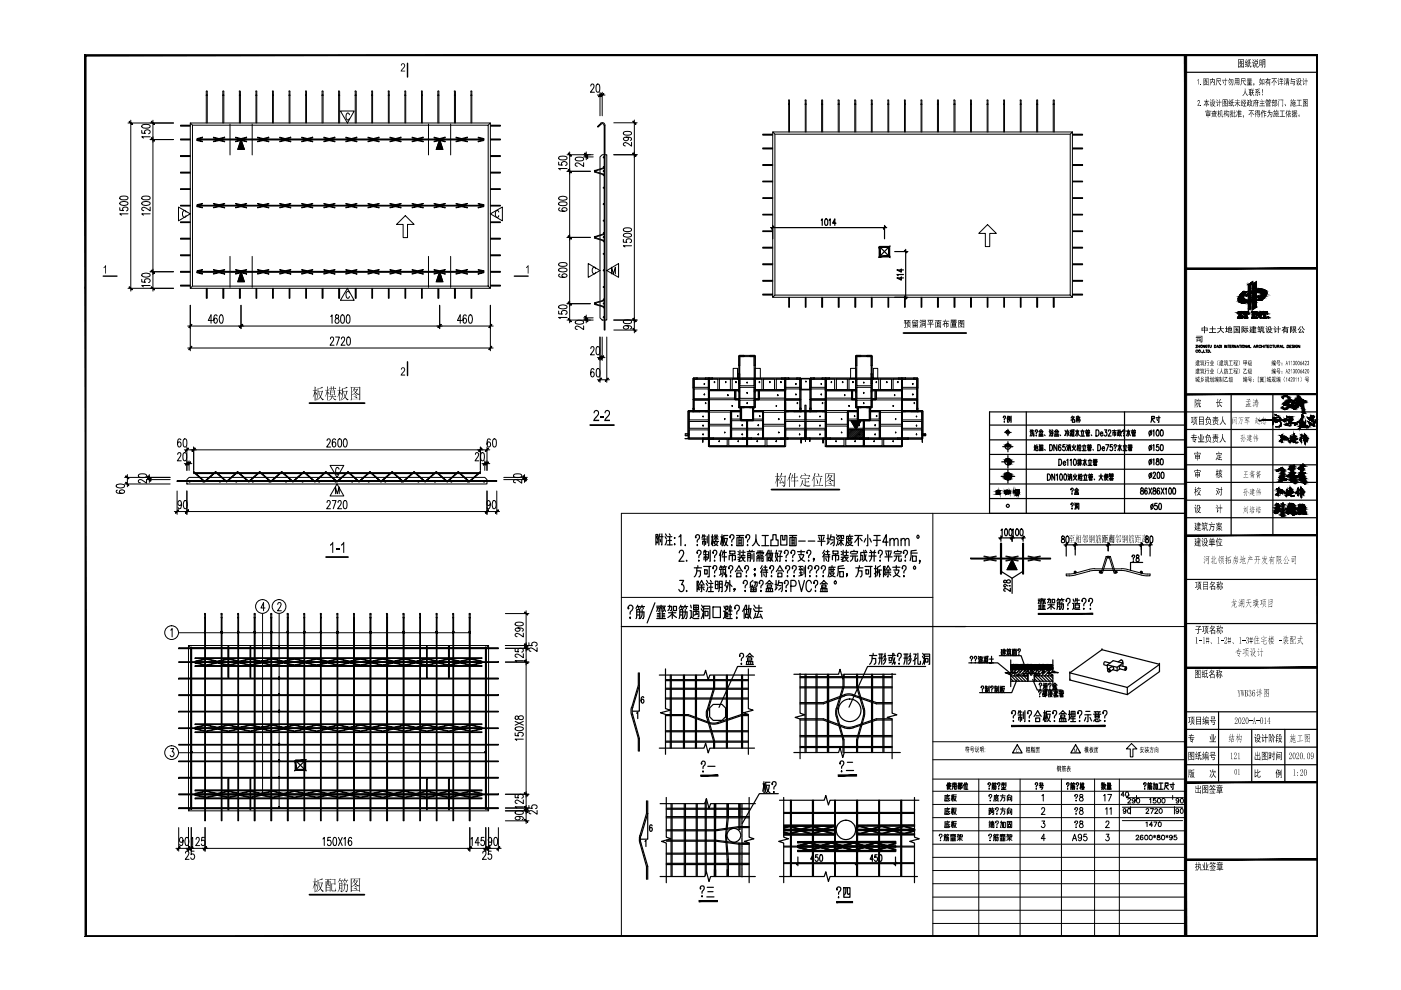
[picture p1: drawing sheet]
<svg xmlns="http://www.w3.org/2000/svg" width="297mm" height="210mm" viewBox="0 0 297 210" stroke-linecap="round" stroke-linejoin="round" font-family="sans-serif">
<g fill="none" stroke="#000" stroke-width=".21">
<path d="M199.2 177.1l-.1 .1a.31 .31 0 0 1 .3-.3 .31 .31 0 0 1 .3 .2 .31 .31 0 0 1-.2 .4l-.1 .3M199.3 178.2h.2zM200.1 178.3l.1-1h.4v1h-.1M200.2 177.6h.9v.5l-.1 .2M200.2 177.9h.4M200.3 177h.4M200.4 176.9l-.3 .3M200.4 169.8h.8M200.4 172.7h.8M200.4 175.5h.8M200.4 177l.1 .2M200.6 169.2h.8"/>
<path d="M200.6 172.1h.8M200.6 174.9h.8M200.8 177h.4M200.9 168.4v.3M200.9 171.2v.3M200.9 174.1v.1M200.9 177.3v.7l-.2 .3M200.9 176.9l-.2 .3M201 168.9l.1 .6 .2 .3 .1-.2M201 169.6l-.6 .2M201 171.7v.4l.3 .5 .1-.2M201 172.4l-.6 .2"/>
<path d="M201 174.5l.1 .6 .2 .3 .1-.1M201 175.3l-.6 .1M201 177l.1 .2M201.2 168.8l-.6 .2v.7M201.2 171.6l-.6 .1v.8M201.2 174.4l-.6 .1v.8M201.4 168.7h-1l-.1 1.1M201.4 171.5h-1l-.1 1.2M201.4 174.2h-1l-.1 1.3M201.5 177.1h.3v.4M201.5 178.3h1.1M201.5 177h1.1"/>
<path d="M201.6 177.9h.3M201.6 178.1h.3M201.6 177.8h.3M201.7 177.1l-.2 .4M201.7 168.7h.4M201.7 171.5h.4M201.7 174.3h.4M201.9 168.4v1.4M201.9 171.2v1.5M201.9 174.1v1.4M201.9 177.6v.7M201.9 177l.2 .2"/>
<path d="M202 169.5l-.1-.8-.2 1M202 172.3l-.1-.8-.2 1M202 175.1l-.1-.8-.2 1M202.1 176.9v.1M202.1 168.9h.6l-.2 .6-.3 .3M202.1 171.7h.6l-.2 .6-.3 .4M202.1 174.5h.6l-.2 .6-.3 .4M202.2 169a.78 .78 0 0 0 .6 .8M202.2 171.8a.88 .88 0 0 0 .6 .9M202.2 174.6a.88 .88 0 0 0 .6 .9M202.2 177l-.1 .5M202.2 177.9h.4"/>
<path d="M202.2 178.1h.4M202.2 177.8h.4M202.2 177.6v.7M202.5 177.1l.1 .4M202.5 177.4l-.3 .1M202.6 177l-.3 .1v.4M202.8 168.5h-.7l-.1 1.3M202.8 171.4h-.7l-.1 1.3M202.8 174.2h-.7l-.1 1.3M202.9 178.2l.6-.4 .5 .4M202.9 177h.5v.4h-.2M203 177.7h1"/>
<path d="M203.2 176.9l-.3 .5M203.5 177.5v.8M203.6 177h.4v.4h-.4zM209.7 177.1l-.1 .1a.31 .31 0 0 1 .3-.3 .31 .31 0 0 1 .3 .2 .31 .31 0 0 1-.2 .4l-.1 .3M209.7 174.3h.4M209.7 168.7v.2l.1-.4a.3 .3 0 0 1 .4 .1 .3 .3 0 0 1-.1 .4l-.2 .4M209.7 171.4h.3v.5h-.3zM209.7 172v.7M209.8 174.6v.6M209.8 178.2h.2zM209.8 172.1h.3M209.8 171.9v.7"/>
<path d="M209.8 174.1v.2M209.9 169.7v.1zM210 174.5l-.1 .7M210.1 172.5l-.4 .2M210.1 171.5h.7M210.1 175.3l-.4 .1M210.1 172.1h.6M210.1 174.6h.7M210.2 175.5v-.7h.5v.7h-.1M210.2 174.2v.2h.5v-.2M210.2 171.9h.4M210.3 172.1l-.1 .2h.5v.3l-.3 .1"/>
<path d="M210.4 174.8v.7M210.4 171.5l.4 .4M210.4 171.2l-.1 .5-.2 .2M210.4 174.6l-.1 .2M210.4 174.1v.3M210.5 174.8v.7M210.6 178.3l.1-1h.4v1h-.1M210.7 177.6h.9v.5l-.1 .2M210.7 177.9h.4M210.8 177h.4M210.9 176.9l-.3 .3M210.9 169.4h.7l-.2 .3-.5 .1"/>
<path d="M210.9 169h.8M210.9 177l.1 .2M211 169.4l.2 .3 .6 .1M211.1 168.7v.5h.4v-.5M211.1 171.5v.2a.29 .29 0 0 1 .2-.4 .29 .29 0 0 1 .4 .3l-.3 .6M211.1 174.3l.1 .1h-.1a.31 .31 0 0 1 .2-.3 .31 .31 0 0 1 .4 .2 .31 .31 0 0 1-.2 .4l-.1 .3M211.3 172.6h.1zM211.3 175.4h.1zM211.3 168.4v.3M211.3 177h.4M211.4 177.3v.7l-.2 .3M211.4 176.9l-.2 .3"/>
<path d="M211.5 177l.1 .2M211.8 168.7h-1l-.1 1.1M212 177.1h.3v.4M212 178.3h1.1M212 177h1.1M212.1 174.3h.5v1.1l-.2 .1M212.1 168.7h1M212.1 171.5h1M212.1 177.9h.3M212.1 178.1h.3M212.1 177.8h.3M212.2 177.1l-.2 .4"/>
<path d="M212.3 174.1l-.2 1.4M212.4 177.6v.7M212.4 177l.2 .2M212.5 169.1h.5v.6l-.2 .1M212.5 168.7a1.13 1.13 0 0 1-.4 1.1M212.5 171.9h.5v.6l-.2 .2M212.5 171.5a1.15 1.15 0 0 1-.4 1.2M212.6 168.4v.3M212.6 171.2v.3M212.6 176.9v.1M212.7 177l-.1 .5M212.7 177.9h.4"/>
<path d="M212.7 178.1h.4M212.7 177.8h.4M212.7 177.6v.7M212.8 174.3h.3v1.2h-.3zM213 177.1l.1 .4M213 177.4l-.3 .1M213.1 177l-.3 .1v.4M213.4 178.2l.6-.4 .5 .4M213.4 177h.5v.4h-.2M213.5 177.7h1M213.6 169.8v-1.1h.9v1.1h-.1M213.6 172.7v-1.2h.9v1.2h-.1"/>
<path d="M213.6 174.2h.9v1.3h-.9zM213.7 176.9l-.3 .5M213.7 174.5h.6M213.7 169.1h.6v.5h-.6zM213.7 171.9h.6v.5h-.6zM213.8 174.8h.4v.5h-.4zM214 168.4l-.3 .3M214 171.2l-.3 .3M214 177.5v.8M214 174.2v.6M214.1 177h.4v.4h-.4zM220.9 171.6v-.3l.4-.1 .2 .5-.7 1h.8"/>
<path d="M220.9 168.7l.3-.3v1.4M220.9 174.1h.6l-.3 .5a.42 .42 0 0 1 .3 .6 .42 .42 0 0 1-.7 0M221.6 177.8h-.8l.5-.9v1.4M227.4 178.3l.4-1.4 .5 1.4M227.5 177.8h.6M227.9 168.7v.2l.1-.4a.3 .3 0 0 1 .4 .1 .3 .3 0 0 1-.1 .4l-.2 .4M227.9 171.5v.2l.1-.4a.32 .32 0 0 1 .5 .1 .32 .32 0 0 1-.2 .5l-.2 .3M227.9 174.3v.1a.31 .31 0 0 1 .2-.3 .31 .31 0 0 1 .4 .2 .31 .31 0 0 1-.2 .4l-.2 .3M228.1 175.4h.1zM228.1 169.7v.1zM228.1 172.5v.2zM229 168.5v.4a.51 .51 0 0 1 .6 .3 .51 .51 0 0 1-.2 .6 .44 .44 0 0 1-.6-.4 .44 .44 0 0 1 .6-.4l.2-.2-.1-.3z"/>
<path d="M229 171.3v.4a.53 .53 0 0 1 .6 .3 .53 .53 0 0 1-.2 .7 .46 .46 0 0 1-.6-.5 .46 .46 0 0 1 .6-.4l.2-.2-.1-.3zM229 174.1v.4a.51 .51 0 0 1 .6 .3 .51 .51 0 0 1-.2 .7 .46 .46 0 0 1-.6-.5 .46 .46 0 0 1 .6-.4l.2-.2-.1-.3zM229.3 177.3v.2a.38 .38 0 0 1-.6 .1 .38 .38 0 0 1 0-.6 .38 .38 0 0 1 .6 .1v.2a.63 .63 0 0 1-.4 1l-.3-.2M230.4 176.9h-.6v.6a.44 .44 0 0 1 .6 0 .44 .44 0 0 1-.1 .6 .44 .44 0 0 1-.6-.1M234 168.7l.3-.3v1.4M234.4 171.5l.3-.3v1.5M234.5 174.4l.2-.3h.3l.1 .2-.7 1.2h.8M234.5 176.9h.6l-.3 .5a.41 .41 0 0 1 .3 .7 .41 .41 0 0 1-.7-.1M234.9 168.4h.8l-.6 1.4M235.3 171.5l.3-.3v1.5M238 171.2h12.7M238 174h12.7"/>
<path d="M238.4 168.6h-.7l.5-.7v1M238.7 171.8a.3 .3 0 0 1-.4 .2 .3 .3 0 0 1-.1-.4 .3 .3 0 0 1 .5 0l-.1 .8-.3 .1-.1-.2M238.8 167.9a.48 .48 0 0 1 .5 .4 .48 .48 0 0 1-.3 .6l-.3-.2zM239.1 169.5a.3 .3 0 0 1 .4-.2 .3 .3 0 0 1 .2 .2l-.6 .8h.7M239.2 171.5a.51 .51 0 0 1 .6 .4 .51 .51 0 0 1-.4 .6l-.3-.2zM239.4 168.5l-.6 .6h12.1M239.7 171v1.6M240.7 169.6a.32 .32 0 0 1-.5 .3 .32 .32 0 0 1-.1-.5 .32 .32 0 0 1 .5 0l.1 .4-.2 .4-.4-.1M240.9 177.3a.29 .29 0 0 1 .2-.2 .29 .29 0 0 1 .3 .1l-.6 .9h.7M241 168.7v.8M242.3 177.2l-.2-.1a.47 .47 0 0 0-.4 .5 .47 .47 0 0 0 .5 .4 .3 .3 0 0 0 0-.5 .3 .3 0 0 0-.4 .3M242.7 177.2l.3-.1a.47 .47 0 0 1 .4 .5 .47 .47 0 0 1-.5 .4z"/>
<path d="M243 174.5l.2-.2v1M243 171.7l.1-.2a.29 .29 0 0 1 .4 .1 .29 .29 0 0 1-.1 .4l-.4 .5h.6M243.7 177.2l.2-.1a.47 .47 0 0 1 .4 .5 .47 .47 0 0 1-.5 .4zM243.7 169.5l.3-.2v1M243.9 171.5h.7l-.5 1M244.4 174.9h-.7l.5-.6v1M244.6 177.2l.4 .3M244.6 174.3h.7l-.5 1M244.8 177.1v.5M244.9 171.7a.3 .3 0 0 1 .3-.3 .3 .3 0 0 1 .2 .3l-.6 .8h.7M245 169.3h-.4l-.1 .4a.35 .35 0 0 1 .6 0 .35 .35 0 0 1-.1 .5 .35 .35 0 0 1-.5-.1M245 177.2l-.4 .3"/>
<path d="M245.4 177.1v.3a.39 .39 0 0 1 .5 .1 .39 .39 0 0 1 0 .5h-.5a.39 .39 0 0 1 0-.5 .39 .39 0 0 1 .5-.1v-.3zM245.7 174.3a.45 .45 0 0 1 .5 .5 .45 .45 0 0 1-.5 .4l-.1-.4zM245.9 171.5a.45 .45 0 0 1 .5 .4 .45 .45 0 0 1-.5 .5l-.2-.4zM246.4 177.1a.46 .46 0 0 1 .5 .5 .46 .46 0 0 1-.5 .4l-.1-.4zM247.2 177.2l.5 .3M247.4 177.1v.5M247.7 177.2l-.5 .3M248.5 177.4a.3 .3 0 0 1-.4 .3 .3 .3 0 0 1-.1-.5 .3 .3 0 0 1 .4-.1 .49 .49 0 0 1 .2 .6 .49 .49 0 0 1-.6 .3v-.1M248.6 168.7v.8M249 171v1.6M249.4 177.1h-.4l-.1 .4a.36 .36 0 0 1 .6 0 .36 .36 0 0 1-.1 .5 .36 .36 0 0 1-.5-.1M249.9 171.8a.3 .3 0 0 1-.4 .2 .3 .3 0 0 1-.1-.4 .3 .3 0 0 1 .5 0l-.1 .8-.3 .1-.2-.2"/>
<path d="M249.9 169.6a.3 .3 0 0 1-.3 .3 .3 .3 0 0 1-.2-.4 .3 .3 0 0 1 .4-.2 .5 .5 0 0 1 .2 .6 .5 .5 0 0 1-.6 .3v-.1M250.4 171.5a.51 .51 0 0 1 .5 .4 .51 .51 0 0 1-.3 .6l-.3-.2zM250.4 169.3a.45 .45 0 0 1 .5 .5 .45 .45 0 0 1-.5 .4l-.1-.4z"/>
<circle cx="241.3" cy="169.7" r=".44"/>
<circle cx="245.7" cy="169.7" r=".44"/>
<circle cx="246.7" cy="169.7" r=".44"/>
</g>
<g fill="#000">
<path d="M199.9 68h.4l.1-.3v.3h.9v.2h-.9l-.1 .3h.3v-.3h.1v.3h.4l-.1 .8-.2-.2h.2v-.4h-.3v.8h-.1v-.8h-.3v.6h-.1v-.7l-.3 .4-.1-.1 .5-.7h-.4zM125.9 87.2l.6-.3 .5 .4-.1 .8-.8 .9h.9v.3h-1.2l.2-.7 .7-.6 .1-.6a.38 .38 0 0 0-.5-.2 .38 .38 0 0 0-.2 .4h-.3zM127.3 88.3h.6v.3h-.6zM128.4 87l.5-.1 .4 .4-.1 .7-.8 .9 .9 .1v.3h-1.2l.3-.7 .6-.6 .1-.6a.36 .36 0 0 0-.5-.2 .36 .36 0 0 0-.2 .4h-.3zM70.5 114.9h.2v2.3h-.3v-1.8l-.4 .3v-.2zM71.2 116.2h.7v.3h-.7zM72.8 115l.2-.1v2.3h-.2v-1.8l-.5 .3v-.2z"/>
<path d="M192.3 67.9h.8v.1h-.4v.2h.3v.9h-.1v-.7h-.5v.7h-.1v-.9h.2l.1-.2h-.3zM191.7 67.9h.5l-.2 .3a.28 .28 0 0 1 .2 .3 .28 .28 0 0 1-.1 .2l.1-.2h-.2v.9l-.2 .1 .1-1h-.3v-.1h.4l-.3-.2 .3-.2h-.3zM192.6 68.4l.1 .8-.5 .3v-.2l.4-.3zM192.7 69.1l.4 .2-.1 .2-.3-.3z"/>
<path d="M193.4 67.9h.6l-.5 .2v.3l.3-.1v-.2l.2 .4 .1-.1 .1-.4-.2-.1h.6v.3a.26 .26 0 0 1 0 .3 .26 .26 0 0 1-.3 0v-.1h.2v-.4h-.2v.2a.25 .25 0 0 1-.2 .3 .25 .25 0 0 1-.3 0l-.4 .1zM193.5 68.6h1.1v.9l-.2-.1h-.8l-.1 .1zM194.1 68.7v.2h.3v-.2zM193.6 68.7v.2h.4v-.2zM194.1 69.1v.2h.3v-.2zM193.6 69.1v.2h.4v-.2z"/>
<path d="M195 67.9l.2-.1 .2 .3-.1 .1zM195.4 67.8h.9l-.1 1.7-.2-.2h.2v-1.4h-.7v1.6h-.1zM195.6 68.1h.5v.2h-.5zM194.9 68.2h.1l.3 .3h-.1zM195.6 68.5h.5v.6h-.5zM195.7 68.6v.4h.3v-.4zM195.2 68.7l.1 .1-.2 .7-.2-.2z"/>
<path d="M196.7 67.8h1.2v.2h-.5v.7h.6v.1h-.6v.7h-.2v-.7h-.6v-.1h.6v-.7h-.5zM197.7 68l.1 .1-.3 .5-.1-.1zM196.7 68.1l.1-.1 .2 .2v.4z"/>
<path d="M198.2 67.9h1.4v.1h-.6v.1l.5 .1v1.3l-.1-.1h-.9l-.2 .1v-1.3h.5l.1-.2h-.7zM199.2 68.3v1h.2v-1zM198.8 68.3v.2h.3v-.2zM198.5 68.3v1h.2v-1zM198.8 68.7v.2h.3v-.2zM198.8 69v.3h.3v-.3z"/>
<path d="M201.6 67.8h1.2v.4h-.5l.6 .1v.1h-.6l.4 .1v.7h-.9v-.7l.4-.1h-.7v-.1l.7-.1h-.6zM202.4 67.9l.2 .1zM202.1 67.9l.2 .1zM201.7 67.9l.3 .1zM202 68.6l.6 .1zM202 68.8l.6 .1zM202 69l.6 .1zM201.5 68.5h.2v.8h1.2v.1l-1.4 .1z"/>
<path d="M203.2 67.9h1.2v1.6l-.1-.1h-1l-.1 .1zM203.7 68v.1h.5l-.2 .4 .3 .1v-.6zM203.3 68v1.3h.5l-.3-.3 .1-.1 .4 .3-.1 .1h.4v-.6l-.2 .1-.3-.2-.4 .2v-.2l.3-.1-.1-.2-.1 .2-.2-.1 .3-.4zM203.7 68.8l.1-.1 .2 .2-.1 .1zM203.7 68.2l.1 .3 .2-.2z"/>
<path d="M67.4 82.3h.3l.6-.3 .2 .3-1 .2v.4h.7l.1-.1 .2 .2-.5 1.2 .7 .5a.47 .47 0 0 1-.7-.4l-.9 .6 .8-.8-.3-1.1h-.1l-.1 1.3-.5 .6 .4-.9zM67.6 83l.3 1 .3-1zM66.7 82l.3 .1-.1 .6 .2-.1 .2 .2h-.4v.3a.39 .39 0 0 1 .2 .6l-.2-.5v1.7l-.2 .1v-1.6l-.4 .8 .4-1.4-.4-.1h.4z"/>
<path d="M69.3 81.9l.3 .1-.1 .7 .2-.1 .2 .2h-.4l.1 .3a.29 .29 0 0 1 .2 .2 .29 .29 0 0 1-.1 .4l-.2-.6v1.7l-.2 .1v-1.6l-.4 .8 .4-1.1v-.2l-.4-.1h.4zM70.1 81.9l.3 .1-.1 .4h.4l-.1-.5 .3 .1-.1 .4 .3-.2 .2 .3h-.5l-.1 .3v-.3h-.4l-.2 .3v-.3l-.4-.1h.4zM70 82.7l.1 .1h.8l.1-.1 .1 .2-.1 .8h-.5v.3h.5l.1-.1 .2 .2-.7 .1 .3 .3 .4 .2a.26 .26 0 0 1-.3 .2 .26 .26 0 0 1-.2-.3l-.4-.5-.3 .7-.5 .2 .5-.4 .2-.4-.7-.2h.8v-.3h-.3l-.1 .2zM70.1 82.9v.3h.8v-.3zM70.1 83.3v.3h.8v-.3z"/>
<path d="M72.6 82.3l.2 .1 .7-.4 .2 .3-1 .1v.5h.7l.2-.1 .1 .2-.3 .8a.62 .62 0 0 0 .5 .9v.1a.3 .3 0 0 1-.5-.2l-.2-.4-.6 .6h-.3l.8-.6-.2-1.1-.2-.1-.1 1.3-.5 .6 .4-.8zM72.9 83l.3 1 .2-1zM71.9 82l.3 .1-.1 .6 .2-.1 .2 .2h-.4v.3l.3 .3v.3h-.1l-.2-.5v1.7l-.2 .1 .1-1.6-.5 .8 .4-1.2v-.2l-.4-.1h.5z"/>
<path d="M74.4 82l1.8 .1v-.1l.2 .1v2.7l-.2 .1v-.3h-1.7l-.1 .3zM74.5 82.2v1.5l.6-.3a.47 .47 0 0 0 0-.8l-.4 .6 .4-1zM75.1 82.2l.2 .1-.2 .2h.5l.1-.1 .2 .2-.5 .6 .8 .4-.3 .1-.5-.4-.9 .5v.8h1.7v-2.4zM75.1 82.6l.3 .5 .2-.5zM75.1 83.6l.4 .1 .1 .3zM75 84l.4 .1a.21 .21 0 0 1 .3 .1 .21 .21 0 0 1-.1 .3z"/>
<path d="M165.6 100.3l.3 .1-.3 .5h.8l.1-.1 .1 .2-.2 2.1a.19 .19 0 0 1-.2 .2 .19 .19 0 0 1-.2-.3l-.1-.1a.43 .43 0 0 0 .5-.1 .43 .43 0 0 0-.1-.6l.1-1.2h-.8l-.4 .6zM165.7 101.3l.2 .2-.5 .8h.6l-.1-.4 .3 .4-.2 .3a.25 .25 0 0 0-.2-.3 .25 .25 0 0 0-.2 .1l-.2 .2-.1-.3zM164.7 100.2l.3 .2-.1 .6 .2-.1 .2 .2h-.4v.3l.3 .3v.3l-.3-.5v1.7l-.2 .1v-1.7l-.4 .9 .4-1.2v-.2h-.3l-.1-.1h.4z"/>
<path d="M167.9 100.6l.2 .1-.1 .4h.4v-.9l.3 .2-.1 .7h.3l.1-.1 .2 .2h-.6v.7l.5-.1 .2 .2h-.7v1.2l-.2 .1v-1.3l-.7 .1-.1-.2h.8v-.7h-.4l-.3 .6zM167.5 100.3l.3 .2-.4 .5 .2 .2-.1 2-.2 .1v-2l-.4 .6z"/>
<path d="M169.7 101.5h1.6l.2-.2 .2 .3h-.9v.6h.4l.2-.2 .2 .2h-.8v.7l1 .1-.2 .2-.9-.1-.3-.2-.3-.5-.5 .9 .4-.8 .1-.7 .2 .1a.43 .43 0 0 0 0 .8l.3 .2v-1.3zM170.5 100.3h.1a.25 .25 0 0 1 .2 .2 .25 .25 0 0 1-.1 .3zM169.8 100.7l.1 .1h1.6l.1-.1 .2 .3-.4 .3 .1-.4h-1.6v.4h-.2z"/>
<path d="M172.7 100.3l.2 .1-.3 .6 .2 .3-.1 1.8-.2 .2 .1-2-.5 .6zM173.4 100.3l.1 .1a.26 .26 0 0 1 .2 .2 .26 .26 0 0 1-.2 .3zM172.8 101h1.3l.1-.1 .2 .2zM173.1 101.4l.3 .8-.1 .4zM173.9 101.3l.3 .1-.5 1.6h.5l.1-.2 .2 .2-1.6 .1-.1-.1h.9z"/>
<path d="M175 100.3l1.8 .1 .1-.1 .1 .2v2.6l-.2 .1v-.2h-1.7l-.1 .3zM175.1 100.5v1.6l.6-.4a.27 .27 0 0 0 .2-.3 .27 .27 0 0 0-.2-.2l-.1-.2-.3 .5 .4-1zM175.7 100.5l.2 .1-.2 .2h.6v-.1l.2 .2-.3 .4a.4 .4 0 0 0 .1 .5 .4 .4 0 0 0 .4 .1h.1a.5 .5 0 0 1-.8-.3l-.9 .6v.7h1.7v-2.4zM175.7 100.9l.3 .5 .2-.5zM175.7 101.9l.4 .1 .1 .3zM175.6 102.4l.6 .1 .1 .3z"/>
<path d="M67.3 186.5l.2 .1 .8-.4 .2 .3-1 .1v.6h.7l.1-.2 .2 .2-.4 .9a.36 .36 0 0 0-.1 .4 .36 .36 0 0 0 .3 .2l.4 .2a.26 .26 0 0 1-.3 .2 .26 .26 0 0 1-.2-.3h-.1a.22 .22 0 0 0-.1-.3 .22 .22 0 0 0-.3 .2l-.6 .4 .5-.5a.39 .39 0 0 0 .1-.6l-.1-.8h-.1l-.1 1.2-.5 .7 .4-1zM67.6 187.2l.3 1 .3-1zM66.7 186.2l.2 .2-.1 .5 .3-.1 .2 .2h-.5v.4l.3 .2 .1 .3-.1 .1-.3-.5 .1 1.6-.2 .1v-1.6l-.4 .8 .4-1.2v-.2l-.4-.1h.4z"/>
<path d="M70.2 186.4h.8l.2 .1-.1 1h-.7v1.2l.1 .1h.6l.1-.6 .1 .6-.1 .2-.9-.1v-1.7l.7 .2v-.9l-.7 .1zM68.9 186.4h1l.2-.1 .1 .2h-.4v.4l.2-.1 .1 .2v2l-.2 .1v-.3h-.7v.3h-.2v-2.3l.4 .1v-.4l-.4 .1zM69.5 186.5v.4h.1v-.4zM69.8 187v.7h.1v-.7zM69.5 187l-.3 1.1h.7v-.3h-.3v-.8zM69.2 187v.9l.2-.7v-.2zM69.2 188.2v.5h.7v-.5z"/>
<path d="M71.9 187.2l.7 .1v1.5a.22 .22 0 0 1-.2 .3 .22 .22 0 0 1-.3-.2v-.1h.3v-.5h-.4l-.1 .5-.4 .4 .4-.6zM72.1 187.3v.4h.3v-.4zM72.1 187.8v.5h.3v-.5zM73 187.1l.2 .1v.4l.5-.1 .1 .1-.1 1.3a.26 .26 0 0 1-.3 .2 .26 .26 0 0 1-.2-.2l-.1-.1a.35 .35 0 0 0 .4 0 .35 .35 0 0 0 .1-.4v-.7h-.4l-.2 .9-.5 .6 .4-.5 .1-.6a.24 .24 0 0 0 .1-.4 .24 .24 0 0 0-.4 0l-.1-.1h.4zM72.1 186.2l.2 .2-.2 .2 .6-.1 .2 .2h-.6l.2 .2-.1 .3-.1-.4-.3-.1-.4 .5zM73.1 186.2l.2 .2-.2 .2 .6-.1 .1 .2h-.5l.2 .2-.1 .3-.1-.5h-.3l-.3 .5z"/>
<path d="M74.4 186.2l1.8 .1v-.1l.2 .2v2.6l-.2 .1v-.3h-1.7l-.1 .3zM74.5 186.4v1.6l.5-.3a.37 .37 0 0 0 .3-.3 .37 .37 0 0 0-.2-.4v-.1l-.4 .5 .4-1zM75.1 186.4l.2 .1-.2 .2h.5l.1-.1 .2 .2-.2 .2a.38 .38 0 0 0-.2 .5 .38 .38 0 0 0 .5 .2h.2l-.2 .3-.4-.3a.24 .24 0 0 0-.3-.2 .24 .24 0 0 0-.2 .2l-.6 .3v.8h1.7v-2.4zM75.1 186.8l.3 .5 .2-.5zM75.1 187.8h.1a.25 .25 0 0 1 .3 .1 .25 .25 0 0 1 0 .3zM75 188.3h.4a.26 .26 0 0 1 .3 .1 .26 .26 0 0 1 0 .3z"/>
</g>
<path d="M191.6 70.6h13.3M65.6 85.5h11.7M125.1 90.1h5.1M69.1 118.1h4.7M163.6 103.8h14.4M65.6 189.7h11.7" fill="none" stroke="#000" stroke-width=".38"/>
<g fill="none" stroke="#000" stroke-width=".21">
<path d="M51.1 29.6l.7 2.1h-1.4zM72.2 23.5h2.9l-1.4 2.6zM74.1 24.3a.39 .39 0 0 0-.5-.3 .39 .39 0 0 0-.2 .6v.6l.3 .2h.3l.1-.3M93.2 29.6l.7 2.1h-1.4zM37.8 43.9l2.5 1.4-2.5 1.5zM39.5 45a.4 .4 0 0 0-.5-.4 .4 .4 0 0 0-.3 .6v.5l.3 .4h.2l.3-.4M51.1 57.6l.7 2.1h-1.4zM84.1 47.6l1.8-1.9 1.9 1.9h-1.4v2.8h-.9v-2.8zM93.2 57.6l.7 2.1h-1.4zM104 45.3l2.5-1.4v2.9zM105.7 45l-.2-.4a.81 .81 0 0 0-.5 .8 .81 .81 0 0 0 .5 .7l.2-.4M124.7 55.9l2.5 1.5-2.5 1.4z"/>
<path d="M126.3 57l-.1-.3a.68 .68 0 0 0-.7 .4 .68 .68 0 0 0 .2 .8l.4 .2 .2-.4M128.7 57.4l2.4-1.5v2.9zM129.7 58.1v-1.5l.3 1.5 .5-1.5v1.5M209.4 47.6l1.8 1.9h-1.4v2.8h-.9v-2.8h-1.4zM73.7 61.1l1.4 2.6h-2.9zM74.1 62.1l-.3-.3a.81 .81 0 0 0-.5 .7 .81 .81 0 0 0 .5 .7l.3-.3M70 98.7h2.9l-1.4 2.5zM71.9 99.5l-.3-.4a.87 .87 0 0 0-.3 1.4l.3 .1 .3-.4M180.4 89.2h2.1l-1 1.9zM71.1 104.7v-1.4l.4 1.4 .4-1.4v1.4M71.5 102.6l1.4 2.6h-2.9z"/>
</g>
<g fill="none" stroke="#000" stroke-width=".21">
<path d="M179.8 91.1h3.3v1.9h-3.3zM180 91.1l-.2 .2M180.3 91.1l-.5 .4M180.5 91.1l-.7 .7M180.8 91.1l-1 .9M181 91.1l-1.2 1.1M181.2 91.1l-1.4 1.4M181.4 91.1l-1.6 1.6M181.7 91.1l-1.9 1.9M181.9 91.1l-1.9 1.9M182.2 91.1l-1.9 1.9M182.4 91.1l-1.9 1.9"/>
<path d="M182.6 91.1l-1.9 1.9M182.8 91.1l-1.9 1.9M183.1 91.1l-1.9 1.9M183.1 91.3l-1.7 1.7M183.1 91.5l-1.4 1.5M183.1 91.7l-1.2 1.3M183.1 91.9l-1 1.1M183.1 92.2l-.7 .8M183.1 92.4l-.5 .6M183.1 92.7l-.3 .3M183.1 92.9l-.1 .1"/>
</g>
<path d="M51.1 29.6l.7 2.1h-1.4zM93.2 29.6l.7 2.1h-1.4zM51.1 57.6l.7 2.1h-1.4zM93.2 57.6l.7 2.1h-1.4zM180.4 89.2h2.1l-1 1.9z" fill="#000" stroke="#000" stroke-width=".21"/>
<!-- layer: PUB_TITLE -->
<path d="M18 198.6h261.4l-.2-.2zM18 198.6l.2-.2h261zM18 11.6v187l.2-.2zM18 11.6l.2 .2v186.6zM18 11.6l.2 .2 261.2-.2zM18.2 11.8l261.2-.2-.2 .2zM279.2 11.8l.2 186.8v-187zM279.2 11.8l.2 186.8-.2-.2z" fill="#000" stroke="#000" stroke-width=".21"/>
<!-- layer: TK -->
<path d="M18 11.6h.1M18 24h.1M18 36.4h.1M18 48.8h.1M18 61.1h.1" fill="none" stroke="#000" stroke-width=".25"/>
<g fill="none" stroke="#000" stroke-width=".21">
<path d="M197.8 108.8v89.8h53.6v-41.3h-53.6M251.4 108.8h-119.7v89.8M131.7 126.7h66.1M202.3 132.8h49.1M239.9 157.6l1.1 1.2h-.8v1.7h-.6v-1.7h-.8zM197.8 165.2h53.6M197.8 167.8h53.6M197.8 170.6h53.6M197.8 173.4h53.6M197.8 176.1h53.6M197.8 179h53.6M197.8 161.1h53.6"/>
<path d="M207.5 165.2v33.4M216.3 165.2v33.4M225 165.2v33.4M232.1 165.2v33.4M237.3 165.2v33.4M197.8 181.8h53.6M197.8 184.6h53.6M197.8 187.4h53.6M197.8 190.2h53.6M197.8 193h53.6M197.8 195.8h53.6"/>
</g>
<!-- layer: Text -->
<g fill="#000">
<path d="M215.5 158.8l.2-.1 .2 .3a.24 .24 0 0 0-.4 0 .24 .24 0 0 0 0 .3 .17 .17 0 0 0 .2 .2 .17 .17 0 0 0 .2-.2 .25 .25 0 0 1-.4 .3 .25 .25 0 0 1-.1-.4zM227.8 158.7h.1l.1 .7 .2-.7h.1v.9v-.8l-.2 .8-.3-.8v.8zM243.8 158.5h.3v-.2l.1 .2h.4v.2h-.5v.2h.4l-.1 .4a.21 .21 0 0 1 0 .2 .21 .21 0 0 1-.3 .1v-.2l.2 .1 .1-.5h-.3l-.3 .6 .2-.5v-.4h-.2zM226.2 162.5h.3v-.2l.1 .2h.3l-.3 .1v.1h.3l-.3 .2h.4v.1h-.3v.2l.2-.1a.22 .22 0 0 0-.1 .3 .22 .22 0 0 0 .2 .1l-.1 .1-.4-.6-.1 .5h.3l-.4 .2 .1-.5-.3 .1 .3-.3h-.3v-.1h.4v-.1h-.2l.2-.2z"/>
<path d="M205.2 158.2v.2h.3l-.1 .1 .1 .4h-.1l-.1 .7-.2-.2h.2v-.5h-.4v-.1h.4v-.3l-.3 .2zM204.8 158.2l.3 .2-.2 .4v.8l-.1-.6-.1 .2-.1-.1 .3-.5-.1-.1-.2 .2zM204.9 159.1l.2-.1 .1 .3h-.1z"/>
<path d="M205.8 158.3h.6v.4h-.6zM205.9 158.4v.2h.4v-.2zM205.7 158.8h.8v.1h-.5l-.1 .1h.5l-.1 .6-.2-.2h.2v-.3l-.5 .1 .1-.3h-.2z"/>
<path d="M207.1 158.2v.3zM207.4 158.2l-.1 .3zM206.8 158.3l.1 .3zM207.1 158.6h.4l-.2 .8 .3-.1v.2h-.3l-.1-.5-.2 .6 .1-.4zM207.1 158.7v.2h.3v-.2zM206.7 158.7h.2v.6l.2-.1-.3 .2z"/>
<path d="M208.2 158.3h.3v1.2l-.2-.1h.1v-.3h-.2l-.2 .5zM208.2 158.4v.2h.2v-.2zM208.2 158.8v.2h.2v-.2zM207.8 158.4h.3v.8h-.3zM207.9 158.5v.2h.1v-.2zM207.9 158.8v.2h.1v-.2z"/>
<path d="M208.8 158.7l.1 .1zM208.8 159.3l.1 .2z"/>
<path d="M217.7 158.3l.2 .9-.1 .1v-.3v.6l-.1-.5-.2 .2 .2-.3-.1-.1zM217.9 158.4h.5v1.2h-.6zM218 158.5v.2h.3v-.2zM218 158.8v.2h.3v-.2zM218 159.2v.2h.3v-.2zM217.6 158.5l.1 .1-.1 .2zM217.8 158.4v.4z"/>
<path d="M218.7 158.3l.1 .4v-.3l.1 .2 .2 .1v-.3l.1 .1 .1-.2v.2h.1l-.1 .3h.2h-.4h.1v-.2l-.2 .3v.5h.5v.2l-.5-.2-.1 .2 .1-.5-.2 .1v-.2l-.1 .6v-.5l-.1 .2h-.1l.2-.4h-.1zM218.9 158.6v.5l.1-.3zM218.9 158.3l.1 .3zM218.6 158.4v.4zM219.1 159h.3v.4h-.3zM219.2 159.1l.1 .1z"/>
<path d="M219.6 158.4h.9v.1h-.5l.4 .1v1l-.1-.1h-.6l-.1 .1v-1h.4v-.1h-.4zM220.2 158.7v.7h.1v-.7zM219.9 158.7v.2h.2v-.2zM219.7 158.7v.7h.2v-.7zM219.9 159v.1h.2v-.1zM219.9 159.3v.1h.2v-.1z"/>
<path d="M230.3 158.3l.1 .2 .3-.2 .1 .2-.5 .1-.1-.1zM230 158.3l.3 .3-.2 .1 .2 .3-.1 .1-.1-.1v.6l-.1-.6v.3l-.1-.1 .1-.3-.1-.2zM230.3 158.7h.4v.4l-.2 .1h.3l-.2 .1 .2 .3-.3-.3-.3 .3 .2-.3-.2-.1h.3l-.2-.1zM230.3 158.8h.3zM230.3 159h.3z"/>
<path d="M231.1 158.3l.2 .3-.1 .1 .1 .2v.2l-.1-.2v.7l-.1-.6-.1 .3-.1-.1 .2-.3-.1-.2zM231.4 158.4h.4l-.4 .1v.2h.4l-.1 .5 .1 .4-.2-.2-.2 .2 .2-.3-.1-.5-.1 .6-.1 .2-.1-.1 .2-.3zM231.6 158.8v.4l.1-.4z"/>
<path d="M232 158.4h.9l-.4 .1 .3 .1v1l-.7-.1-.1 .1v-1h.4v-.1zM232.6 158.8v.6h.1v-.6zM232.3 158.8l.2 .1zM232.1 158.8v.6h.2v-.6zM232.3 159v.1h.2v-.1zM232.3 159.2v.2h.2v-.2z"/>
<path d="M241.7 158.5h.4v-.2v.2h.4v.3l-.1-.2h-.6l-.1 .2zM241.7 158.9h.3l.1-.3v.3h.4l-.1 .1a.26 .26 0 0 0-.1 .3 .26 .26 0 0 0 .2 .2v.1h-.1a.21 .21 0 0 0-.3-.2 .21 .21 0 0 0-.2 .2h-.2v-.1l.4-.2h-.3l.1-.3zM242 159l-.1 .2a.2 .2 0 0 0 .3 0 .2 .2 0 0 0 .1-.2z"/>
<path d="M243 158.3v.6v-.2l-.3 .2zM243 158.5h.2v-.2l.1 .2h.3l-.3 .1v.2l.2 .1h-.4l.1-.3zM242.7 158.3l.1 .3zM242.7 159h.9v.1h-.4l.1 .2 .2-.1-.1 .2 .1 .2-.4-.5-.1 .4h.2l-.3 .1 .1-.3-.3 .1 .3-.3h-.3z"/>
<path d="M244.8 158.5h.3v-.2h.1v.2h.4l-.1 1.1h-.1l.1-.1v-.9h-.6l-.1 1zM245 158.8h.4v.5h-.4zM245.1 158.9v.3h.2v-.3z"/>
<path d="M224.2 162.3l.3 .2-.3 .2h.2l-.1 .3h.2l-.2 .1 .2 .3-.3 .2v-.5h-.1l.1-.2h-.2zM224.5 162.4h.5l-.1 1.2h-.2l.2-.1v-1h-.4v1.1zM224.5 162.7l.2 .2 .2-.3-.1 .8-.1-.3-.2 .2 .2-.2z"/>
<path d="M225.3 162.3l.3 .3 .1-.3 .3 .3-.2 .1v-.1l-.2 .1v-.1l-.2 .1-.1-.1-.2 .2zM225.7 162.6l.1 .3h.2l-.1 .6-.2 .1 .2-.3v-.4h-.1l-.2 .7zM225.2 162.7h.3v.8l-.2 .1 .1-.4h-.1l-.2 .4zM225.3 162.8l.1 .1zM225.3 163l.1 .2z"/>
</g>
<!-- layer: S-TEXT -->
<g fill="none" stroke="#000" stroke-width=".25">
<path d="M205.7 139.4v.2a.3 .3 0 0 1 .2-.4 .3 .3 0 0 1 .4 .1 .3 .3 0 0 1-.2 .4l-.1 .4M206.6 139.4v.2a.3 .3 0 0 1 .1-.4 .3 .3 0 0 1 .4 .1 .3 .3 0 0 1-.1 .4l-.2 .4M207.4 139.5l.2 .3M207.4 139.1l.2 .3M207.6 140l-.2 .5M207.7 139.9v.6h.2M207.8 139.3h.4v.5h-.4zM207.8 139.5h.4M208 139.9v.6h.3v-.2M208.6 139.3l.1 .3M208.7 140l-.1 .5M208.8 139.7v.2"/>
<path d="M208.9 139.1v.5h.3v-.1M208.9 139.9l-.2 .6M209.1 139.9l-.3 .1M209.1 139.2l-.3 .3M209.2 139.7h.3l-.1 .3M209.2 139.1h.3l-.2 .4M209.3 139.3l.1 .3M209.3 139.7v.8M209.8 139.7h.8M210.2 139.1v1.4h-.4h.9M211.9 139h4.6l.9 2.5M212.3 138.3a.7 .7 0 0 0 .9 .7"/>
<path d="M212.3 137.8h.2l-.2 .4h.2l-.2 .8M212.6 138.6h.6M212.6 137.9h.6M212.7 137.8h.4v.4h-.4M212.7 138.3h.4M212.9 137.6v1.3M213.4 138h.4M213.6 137.7h.3M213.6 137.6l-.2 .3M213.6 138v.7M213.7 137.7l.1 .3M213.8 138.6l-.4 .2"/>
<path d="M214 137.7h.3M214 138.4l.1 .3M214.1 137.6l-.2 .3M214.2 137.7v.3M214.3 138.7l-.1 .3v-1h-.3l-.1 1M214.6 137.7h.9M214.7 137.9h.8v1.1h-.8zM214.9 138.3h.3M214.9 138.6h.3M215.1 137.7l-.2 .2v1.1M215.2 137.9v1.1M215.9 137.8v.2v-.4a.3 .3 0 0 1 .4 .2 .3 .3 0 0 1-.2 .4l-.1 .3"/>
<path d="M216 138.9h.1M205.4 140.5h6.1l2.9 2.4M206 140.4v.1zM206.8 140.4v.1zM207.6 140.5h.1M207.7 140.2h.2M208.1 145.7v.1a.26 .26 0 0 1 .1-.4 .26 .26 0 0 1 .3 .4l-.2 .6M208.3 146.7h.1M208.3 140.1l-.3 .1M208.7 140.2h.4M208.9 146h.5M208.9 140.2l.2 .3"/>
<path d="M209 146.6v-.3h.3v.3M209 145.5v.1h.3M209 145.6l-.1 .2M209.1 145.5v1.4M209.2 140.3l.3 .2M209.2 140.1v.4M209.3 140.1h.1M209.5 145.6v.9M209.7 145.5v1.4M210.1 145.7v.1l.1-.3a.36 .36 0 0 1 .4 .3 .36 .36 0 0 1-.3 .4v.2M210.3 146.7h.1M210.9 146h.5"/>
<path d="M210.9 146.6v-.3h.5l-.1 .3M210.9 145.6v.2M211 145.5l-.1 .1h.5M211.2 145.5v1.4M211.5 145.6v.9M211.8 145.5l-.1 1.4M212.1 145.7h.3M212.2 145.5v1.4M212.3 146.5l-.1-.8-.1 .9M212.5 145.9h.4l-.4 1M212.5 146l.2 .6 .3 .3M213 145.5h-.5l-.2 1.4"/>
<path d="M215.6 144.1l-1.1 2.8h-6.8M218.9 144.1l1 2.2h5.2M220.3 146.6v.2v-.3a.29 .29 0 0 1 .4 0 .29 .29 0 0 1-.1 .4l-.2 .4M220.4 145.1v.1l.1-.4a.36 .36 0 0 1 .4 .4 .36 .36 0 0 1-.3 .3v.3M220.4 147.6v.1zM220.6 146.1v.1zM221.1 147h.5M221.1 147.2h.4v.5h-.4zM221.1 146.6h.4M221.1 145.3h.3M221.2 146.6v.4M221.3 144.8v1.1"/>
<path d="M221.3 146.3v.3M221.4 146.2h.7M221.4 145.7l-.3 .4M221.4 146.6v.4M221.5 145.9h.5M221.5 144.9h.5v.7h-.5zM221.5 145.3h.5M221.7 144.9v1.3M221.8 147.4h.2l-.3-.6 .3-.4h-.3v1.3M222.3 146.7h.2M222.4 145.1v.1a.3 .3 0 0 1 .1-.4 .3 .3 0 0 1 .4 .2 .3 .3 0 0 1-.1 .4l-.2 .4M222.4 146.3l-.1 1.4"/>
<path d="M222.5 147.1l-.2 .3M222.5 146.9h.6M222.5 147.2h.6M222.6 146.1v.1zM222.6 146.5h.5M222.7 146.5l.1 .4M222.8 146.9l-.2 .5 .5 .3M222.8 146.3v.2M223 147.2l-.1 .4-.3 .1M223 146.5l-.1 .4M223.2 145.3l.4-.5 .5 .5M223.2 146.2h.9"/>
<path d="M223.3 146.2v-.4h.7v.4M223.4 145.4h.5v.3h-.5zM223.4 146.6h.9M223.4 147.5h.9M223.4 145.2h.5M223.5 147.7h.8M223.5 145.8v.4M223.7 147.2h.4M223.7 147.1h.4M223.7 147.5l-.1 .2M223.8 145.8v.4M223.9 146.3l-.5 .9"/>
<path d="M223.9 146.6l.4 .3M224.1 146.8h-.4v.7M224.1 147.6l.1 .1M224.6 147.1l.1-.2h.8l-.1 .2M224.7 146.5h.3M224.8 147h.5v.3h-.5zM224.8 147.5h.6v.2h-.6zM224.8 146.3l-.2 .4M224.8 147.3v.2M224.8 146.5l.1 .2M225 146.7v.2M225.2 146.5h.3"/>
<path d="M225.3 146.3l-.3 .4M225.3 146.5l.1 .2M200.9 166.3l-.2 .3M201 165.9l-.1 1.4M201 166.1h.6M201 166.4h.6v.4h-.6zM201.1 167l.1 .1 .4 .2M201.3 165.9v.9l-.3 .5M201.9 167.3l.1-1.3h.7v1.3h-.1M202 166.8h.7M202 166.4h.7M202.4 166v1.3"/>
<path d="M203.1 166.6h.5M203.2 166.8h.3v.5h-.3zM203.2 166.1h.3M203.2 166.2l.1 .4M203.3 165.9v.2M203.5 166.2l-.1 .4M203.8 167h.2l-.2-.6 .2-.4h-.3v1.3M204.4 166.3l-.1 .3M204.6 165.9l-.2 .4v1M204.6 167.3h.6M204.6 166.2h.5M204.7 166.2l.1 1.1"/>
<path d="M204.9 165.9v.3M205.1 166.2l-.1 1.1M209.6 166.2l-.1 .1a.29 .29 0 0 1 .2-.3 .29 .29 0 0 1 .3 .1 .29 .29 0 0 1-.1 .4l-.2 .4M209.7 167.2v.1zM210.3 167.3l.1-.9h.3v.9M210.4 166.7h.8l-.2 .6M210.4 167h.3M210.4 166.1h.4M210.5 165.9l-.2 .4M210.6 166.1l.1 .2M210.9 166.1h.3M211 166.4l-.2 .9"/>
<path d="M211 165.9l-.2 .4M211 166.1l.1 .2M211.5 166.2v.1a.27 .27 0 0 1 .1-.3 .27 .27 0 0 1 .4 0 .27 .27 0 0 1 0 .4l-.2 .5M211.8 167.2v.1zM212.3 166.3h.6M212.4 167h.8M212.4 166h.5M212.5 166l-.2 .7M212.8 166v.7M212.8 166.8v.5h-.5h1M213.1 166v.5M213.3 165.9l-.1 .8"/>
<path d="M219.5 166.2v.1v-.2a.33 .33 0 0 1 .5 .1 .33 .33 0 0 1-.3 .5v.2M219.7 167.2v.1zM220.3 166.6h.9M220.5 167l.6-.1-.2 .4h-.1M220.5 166h.6v.4h-.6zM220.8 166.6l-.2 .3M226.2 166.2v.1l.1-.4a.36 .36 0 0 1 .4 .4 .36 .36 0 0 1-.3 .4v.2M226.4 167.2v.1zM227 167.3l.1-.9h.3l-.1 .9M227.1 166.7h.7v.5l-.1 .1M227.1 167h.3M227.1 166.1h.3"/>
<path d="M227.2 165.9l-.2 .4M227.2 166.1l.1 .2M227.6 166.1h.3M227.6 166.4l-.2 .9M227.6 165.9l-.2 .4M227.7 166.1l.1 .2M228.2 166.2v.1l-.1-.1 .2-.3a.36 .36 0 0 1 .4 .4 .36 .36 0 0 1-.3 .4v.2M228.4 167.2v.1zM229 166.2h.3M229.2 165.9v1.4M229.4 166.9h.4v.4h-.4zM229.5 166.3l.4 .7"/>
<path d="M229.5 166.1h.3l-.2 .5-.3 .4-.1-.8-.2 1M229.6 165.9l-.3 .5M233.5 166.5l.2-.3 .3 .3M233.5 166.2h.5M233.5 166.9h.5M233.6 166v.1M233.7 166.7l-.1 .4 .3 .2M233.7 165.9v.7M233.9 166.9l-.3 .4M233.9 166l-.1 .1M234.1 166.4v.6l.3 .3M234.1 166.3h.3"/>
<path d="M234.1 165.9l-.1 .8M234.4 166.3l-.1 .6-.3 .4M234.7 167.3h.9M234.7 166.5h.9M234.7 167.2h.8M234.8 166.7h.7v.3h-.7zM234.8 166.9h.7M234.9 166h.5v.4h-.5zM234.9 166.2h.5M235.2 166.7v.6M242.5 166.2v.1v-.2a.33 .33 0 0 1 .5 .1 .33 .33 0 0 1-.3 .5v.2M242.7 167.2v.1z"/>
<path d="M243.3 167.3l.1-.9h.3l-.1 .9M243.4 166.7h.3M243.4 167h.3M243.5 166.1h.3M243.5 165.9l-.2 .4M243.6 166.1v.2M243.8 166.7h.4l-.1 .6M243.9 166.1h.3M244 166.4v.6l-.2 .3M244 165.9l-.2 .4M244.1 166.1v.2M244.5 166.2h.4v1.1h-.1"/>
<path d="M244.7 165.9l-.2 1.4M245.1 166.2h.3v1.1h-.3zM245.7 167.3h.9M245.7 166h.8M246.1 166v1.3M247.1 166.6h.6v-.6h-.6l-.3 1.3M247.1 166h.6M247.3 166.6v.3l.5 .4M248 166.3h1M248.2 166.6l.2 .4M248.7 165.9v1.4h-.2"/>
</g>
<!-- layer: S-BZ -->
<path d="M215.7 157.9l1 1.7h-2zM228 157.9l1.1 1.7h-2.1z" fill="none" stroke="#000" stroke-width=".25"/>
<g fill="none" stroke="#000" stroke-width=".25">
<path d="M233.6 137.8h.1M233.6 137.8l12.2 3M233.6 137.8l-6.8 4.9M135 151.2l.2-.2v1.4M135.6 145.3v5.5h-1.4M136.5 147.9l-.2-.2a.85 .85 0 0 0 0 1.4 .39 .39 0 0 0 .3-.5 .39 .39 0 0 0-.6-.2l-.1 .2M160.2 141.3h-3.8l-4 8.7M196.3 141.3h-12.4l-3.9 8.6M226.8 142.7h.1M226.8 142.7v1.5M226.9 144.2h.1M226.9 144.2l12.1 3.1"/>
<path d="M234.8 141v.7l.3 .1M234.9 141.9l.7-.5a.33 .33 0 0 1 .5 .1 .33 .33 0 0 1-.2 .5l-.6 .4M235.3 140.6l-1.1-.3-.1 .2v.4l.7 .2M236.9 141.5v.7M237.1 140.3l.5-.3a.32 .32 0 0 1 .4 .1 .32 .32 0 0 1-.1 .4M237.4 141.8l-.5 .4-1-.2M237.9 140.5l-1.9-.4-1.2 .9M237.9 140.5l.2 .1M238.1 140.6l-1.2 .9-2.1-.5M238.1 140.6v.7M238.6 141.6l.1-.1a.29 .29 0 0 1 .1 .3 .29 .29 0 0 1-.3 .2zM238.6 141.6l.1-.1a.22 .22 0 0 1 .1 .3 .22 .22 0 0 1-.3 .1z"/>
<path d="M238.6 142h.1M238.8 141.4l-1.2-.3-.3 .3 .1 .4 1.2 .3M245.8 140.8h.1M245.8 142.4h.1M245.8 142.4l-6.8 4.9v-1.5l-12.2-3.1M245.8 140.8v1.6M245.8 140.9l-6.8 4.9M136.7 178.4l.2-.3v1.4M137.3 172.5v5.4h-1.4M138.3 175.1l-.3-.2a.94 .94 0 0 0 0 1.4 .41 .41 0 0 0 .3-.5 .41 .41 0 0 0-.5-.3l-.1 .3M151.7 178.1l5 .7M151.7 178.4l5 .6"/>
<path d="M153.8 177.3l.4 4.9M153.8 177.3h.1M154 177.3l.4 4.9M154 177.3h.1M154.2 173.1l-.4 4.2M154.4 173.1l-.4 4.2M156.7 175.9h.2M156.7 175.3l-5 .6M156.7 175.5l-5 .6M157.3 170.5v.1M157.3 170.7v.3M157.3 171.1v.2"/>
<path d="M157.3 171.4v.2M157.3 171.7v.3M157.3 172v.3M157.3 172.4v.2M157.3 172.7v.2M157.3 173v.3M157.3 173.4v.2M157.3 173.7v.2M157.3 174v.2M157.3 174.3v.3M157.3 174.7v.2M157.3 175v.2"/>
<path d="M157.3 175.3v.3M157.3 175.6v.3M157.3 176v.2M157.3 176.3v.2M157.3 176.6v.3M157.3 177v.2M157.3 177.3v.2M157.3 177.6v.2M157.3 177.9v.3M157.3 178.3v.2M157.3 178.6v.2M157.3 178.9v.3"/>
<path d="M157.3 179.2v.3M157.3 179.6v.2M157.3 179.9v.2M165 168.3h-4l-3.6 6.3M157.3 180.3v.2M157.3 180.6v.2M157.3 180.9v.2M157.3 181.2v.2M157.3 181.5v.3M157.3 181.9v.2M157.3 182.2v.2M157.3 182.5v.3"/>
<path d="M157.3 182.8v.3M157.3 183.2v.2M157.3 183.5v.2M157.3 183.9v.2M157.3 184.2v.2M157.3 184.5v.2M157.3 184.8v.2M157.3 185.1v.3M157.3 185.5v.2M157.3 185.8v.1"/>
<circle cx="235.1" cy="142.2" r=".3"/>
<circle cx="235.1" cy="142.1" r=".27"/>
</g>
<!-- layer: S-HATCH-X -->
<g fill="none" stroke="#000" stroke-width=".25">
<path d="M213.6 142.6l-.2 .1M214.1 143h.1M214.2 142.6l-.3 .4M214.3 141.5h.1M214.3 141.3h.1M214.3 141.1h.1M214.3 141.9h.1M214.3 142.8h.1M214.3 143.9l.5 .5M214.3 141.7h.1M214.3 141.6h.1M214.4 141.4h.1"/>
<path d="M214.4 141.9h.1M214.4 141.6h.1M214.4 141.3h.1M214.4 143.3l1.1 1.1M214.4 141.2h.1M214.4 141.1h.1M214.5 141.9h.1M214.5 141.8h.1M214.5 141.6h.1M214.5 141.7h.1M214.5 141.4h.1M214.5 141.5h.1"/>
<path d="M214.5 141.3h.1M214.5 141.1h.1M214.6 141.9h.1M214.6 141.6h.1M214.6 141.1h.1M214.6 141.7h.1M214.6 141.4h.1M214.6 141.2h.1M214.7 141.8h.1M214.7 141.6h.1M214.7 141.4h.1M214.7 141.2h.1"/>
<path d="M214.7 141.1h.1M214.7 141.9h.1M214.7 142.7h.1M214.7 142h.1M214.7 142l-.2 .1 .1 .1M214.7 142v.2M214.8 141.6h.1M214.8 141.4h.1M214.8 141.9h.1M214.8 141.5h.1M214.8 141.3h.1M214.8 141.1h.1"/>
<path d="M214.8 141.8h.1M214.8 141.7h.1M214.8 142l-.2 .3M214.9 141.3h.1M214.9 141.7h.1M214.9 141.4h.1M214.9 141.1h.1M214.9 142.8h.1M214.9 142.6l-.6 .6M214.9 141.9h.1M214.9 141.6h.1M214.9 141.2h.1"/>
<path d="M214.9 141.8h.1M214.9 141.5h.1M215 141.5h.1M215 141.6h.1M215 141.3h.1M215 141.2h.1M215.1 141.9h.1M215.1 141.6h.1M215.1 141.5h.1M215.1 141.3h.1M215.1 141.1h.1M215.1 141.8h.1"/>
<path d="M215.1 143.3l1.1 1.1M215.1 141.7h.1M215.1 142.9h.1M215.2 141.9h.1M215.2 141.7h.1M215.2 141.6h.1M215.2 141.4h.1M215.2 141.2h.1M215.2 141.8h.1M215.2 141.3h.1M215.2 142.1h.1M215.2 141.5h.1"/>
<path d="M215.2 141.1h.1M215.2 142.3h.1M215.3 141.5h.1M215.3 141.3h.1M215.3 142h.1M215.3 141.6h.1M215.3 141.8h.1M215.3 141.1h.1M215.3 141.7h.1M215.3 141.2h.1M215.4 141.4h.1M215.4 141.2h.1"/>
<path d="M215.4 141.8h.1M215.4 141.5h.1M215.4 141.1h.1M215.4 141.9h.1M215.4 141.7h.1M215.4 141.6h.1M215.4 141.3h.1M215.4 142h.1M215.5 141.5h.1M215.5 141.4h.1M215.5 141.3h.1M215.5 141.1h.1"/>
<path d="M215.5 141.2h.1M215.5 141.9h.1M215.5 141.7h.1M215.5 143.3h.1M215.5 142l-.4 .5M215.6 141.8h.1M215.6 141.6h.1M215.6 141.5h.1M215.6 141.7h.1M215.6 141.1h.1M215.6 141.4h.1M215.6 141.2h.1"/>
<path d="M215.6 141.9h.1M215.7 141.9h.1M215.7 141.7h.1M215.7 141.6h.1M215.7 141.2h.1M215.7 141.8h.1M215.7 141.1h.1M215.7 141.5h.1M215.7 143.3l1.1 1.1M215.7 141.4h.1M215.8 141.6h.1M215.8 141.5h.1"/>
<path d="M215.8 141.3h.1M215.8 141.1h.1M215.8 141.4h.1M215.8 141.2h.1M215.8 141.9h.1M215.8 142.7h.1M215.8 143.1l-.1 .2zM215.8 141.8h.1M215.9 141.7h.1M215.9 141.4h.1M215.9 141.6h.1M215.9 141.2h.1"/>
<path d="M215.9 141.9h.1M215.9 141.8h.1M215.9 141.5h.1M215.9 143h.2zM216 141.4h.1M216 141.8h.1M216 141.1h.1M216 142.1h.1M216 141.6h.1M216 141.5h.1M216 141.3h.1M216 141.2h.1"/>
<path d="M216 141.9h.1M216 141.7h.1M216.1 142h.1M216.1 141.8h.1M216.1 141.4h.1M216.1 141.5h.1M216.1 142.4h.1M216.1 141.6h.1M216.1 141.9h.1M216.2 141.9h.1M216.2 141.7h.1M216.2 141.6h.1"/>
<path d="M216.2 141.4h.1M216.2 141.2h.1M216.2 141.1h.1M216.2 141.3h.1M216.2 142l-1.3 1.3M216.3 142h.1M216.3 141.8h.1M216.3 141.6h.1M216.3 141.4h.1M216.3 141.3h.1M216.3 141.1h.1M216.3 141.7h.1"/>
<path d="M216.3 142.7h.1M216.4 141.6h.1M216.4 141.4h.1M216.4 141.1h.1M216.4 141.8h.1M216.4 143.3l1.1 1.1M216.4 141.9h.1M216.4 141.7h.1M216.4 141.2h.1M216.5 141.6h.1M216.5 141.9h.1M216.5 141.2h.1"/>
<path d="M216.5 141.5h.1M216.5 141.1h.1M216.5 141.4h.1M216.5 142.4h.1M216.5 142h.1M216.5 141.8h.1M216.5 141.3h.1M216.6 141.6h.1M216.6 141.4h.1M216.6 141.1h.1M216.6 142h.1M216.6 141.2h.1"/>
<path d="M216.6 141.7h.1M216.7 141.9h.1M216.7 141.7h.1M216.7 141.5h.1M216.7 141.4h.1M216.7 141.6h.1M216.7 141.3h.1M216.7 141.1h.1M216.7 141.8h.1M216.7 141.2h.1M216.8 142h.1M216.8 141.8h.1"/>
<path d="M216.8 141.6h.1M216.8 141.4h.1M216.8 141.3h.1M216.8 141.9h.1M216.8 141.5h.1M216.8 141.2h.1M216.8 142l-1.3 1.3M216.9 141.6h.1M216.9 141.4h.1M216.9 141.2h.1M216.9 141.1h.1M216.9 141.9h.1"/>
<path d="M216.9 141.7h.1M216.9 141.5h.1M216.9 141.8h.1M216.9 141.3h.1M217 141.3h.1M217 141.8h.1M217 141.4h.1M217 143.3h.1M217 141.1h.1M217 141.9h.1M217 141.6h.1M217 141.7h.1"/>
<path d="M217 142h.1M217 141.5h.1M217 141.2h.1M217 143.3l.9 .9M217.1 141.3h.1M217.1 141.8h.1M217.1 141.5h.1M217.1 141.4h.1M217.1 141.2h.1M217.1 142h.1M217.1 141.7h.1M217.1 141.1h.1"/>
<path d="M217.2 141.9h.1M217.2 141.7h.1M217.2 141.5h.1M217.2 141.1h.1M217.2 141.2h.1M217.2 141.3h.1M217.2 141.4h.1M217.2 141.6h.1M217.2 142.5h.1M217.2 143.3h.1M217.2 142.2h.1M217.3 142h.1"/>
<path d="M217.3 141.8h.1M217.3 141.6h.1M217.3 141.4h.1M217.3 141.3h.1M217.3 141.1h.1M217.3 141.7h.1M217.3 141.9h.1M217.3 141.5h.1M217.3 141.2h.1M217.4 141.9h.1M217.4 141.7h.1M217.4 141.5h.1"/>
<path d="M217.4 141.4h.1M217.4 141.2h.1M217.4 141.8h.1M217.4 142.2h.1M217.5 141.2h.1M217.5 141.9h.1M217.5 141.7h.1M217.5 141.1h.1M217.5 141.8h.1M217.5 141.4h.1M217.5 143.3h-.1M217.5 143.3h.1"/>
<path d="M217.5 142h.1M217.5 141.6h.1M217.5 141.3h.1M217.5 141.5h.1M217.5 142.6h.1M217.5 142l-1.3 1.3M217.6 141.9h.1M217.6 141.4h.1M217.6 141.2h.1M217.6 141.6h.1M217.6 141.5h.1M217.6 141.7h.1"/>
<path d="M217.7 141.4h.1M217.7 141.8h.1M217.7 142h.1M217.7 141.6h.1M217.7 141.3h.1M217.7 143.3l.2 .2M217.7 141.9h.1M217.7 141.7h.1M217.7 141.1h.1M217.7 142.5h.1M217.8 142h.1M217.8 141.8h.1"/>
<path d="M217.8 141.6h.1M217.8 141.4h.1M217.8 141.3h.1M217.8 141.1h.1M217.8 141.2h.1M217.8 141.7h.1M217.8 141.9h.1M217.8 142.4h.1M217.9 141.9h.1M217.9 141.7h.1M217.9 141.5h.1M217.9 141.4h.1"/>
<path d="M217.9 141.2h.1M217.9 141.6h.1M217.9 141.8h.1M217.9 142.3l.2-.1-.1 .2zM217.9 142.9l-.4 .4M218 141.4h.1M218 141.3h.1M218 141.1h.1M218 141.9h.1M218 141.6h.1M218 142h.1M218 141.8h.1"/>
<path d="M218.1 141.9h.1M218.1 141.4h.1M218.1 141.7h.1M218.1 141.1h.1M218.1 142h.1M218.1 141.6h.1M218.1 141.3h.1M218.1 141.5h.1M218.1 142l-1.3 1.3M218.2 141.6h.1M218.2 141.4h.1M218.2 141.3h.1"/>
<path d="M218.2 141.1h.1M218.2 141.9h.1M218.2 141.2h.1M218.2 141.5h.1M218.3 142h.1M218.3 141.8h.1M218.3 141.6h.1M218.3 141.1h.1M218.3 141.9h.1M218.3 141.4h.1M218.3 141.2h.1M218.4 141.7h.1"/>
<path d="M218.4 141.5h.1M218.4 141.4h.1M218.4 141.1h.1M218.4 141.8h.1M218.4 141.2h.1M218.4 141.9h.1M218.4 141.6h.1M218.4 141.3h.1M218.4 142h.1M218.5 141.8h.1M218.5 141.6h.1M218.5 141.4h.1"/>
<path d="M218.5 141.2h.1M218.5 141.1h.1M218.5 142.2h.1M218.5 141.9h.1M218.5 141.7h.1M218.6 141.4h.1M218.6 141.9h.1M218.6 141.7h.1M218.6 141.5h.1M218.6 141.1h.1M218.6 141.8h.1M218.6 141.3h.1"/>
<path d="M218.7 141.6h.1M218.7 141.7h.1M218.7 141.1h.1M218.7 141.5h.1M218.7 141.3h.1M218.7 141.4h.1M218.7 141.9h.1M218.7 141.2h.1M218.7 142.3h.1M218.7 142h.1M218.7 141.8h.1M218.7 142.4h.1"/>
<path d="M218.8 141.8h.1M218.8 141.5h.1M218.8 141.6h.1M218.8 141.2h.1M218.8 142l.1 .1v-.1M218.8 141.3h.1M218.8 142h.1M218.8 142l-.7 .7M218.9 141.9h.1M218.9 141.7h.1M218.9 141.5h.1M218.9 141.3h.1"/>
<path d="M218.9 141.1h.1M218.9 142h.1M218.9 141.8h.1M218.9 141.4h.1M218.9 142.5h.1M219 141.9h.1M219 141.8h.1M219 141.6h.1M219 141.4h.1M219 141.2h.1M219 141.1h.1M219 141.7h.1"/>
<path d="M219 141.5h.1M219.1 141.3h.1M219.1 141.1h.1M219.1 142h.1M219.1 141.6h.1M219.1 141.2h.1M219.1 141.9h.1M219.1 141.7h.1M219.1 141.5h.1M219.2 141.5h.1M219.2 141.8h.1M219.2 141.4h.1"/>
<path d="M219.2 141.6h.1M219.2 141.3h.1M219.2 141.2h.1M219.2 141.1h.1M219.2 142h.1M219.2 141.9h.1M219.2 141.7h.1M219.3 141.7h.1M219.3 141.5h.1M219.3 141.4h.1M219.3 143.2h.2l-.1 .1M219.3 143.3h.1"/>
<path d="M219.3 141.3h.1M219.3 141.1h.1M219.3 141.9h.1M219.3 141.2h.1M219.3 141.6h.1M219.3 143.9l.6 .5M219.4 141.9h.1M219.4 141.7h.1M219.4 141.5h.1M219.4 141.2h.1M219.4 141.6h.1M219.4 141.1h.1"/>
<path d="M219.4 143.3l1.2 1.1M219.5 141.6h.1M219.5 141.4h.1M219.5 141.2h.1M219.5 141.9h.1M219.5 141.8h.1M219.5 141.7h.1M219.5 141.1h.1M219.5 142l-.8 .7M219.5 142h.1M219.5 141.3h.1M219.6 141.5h.1"/>
<path d="M219.6 141.3h.1M219.6 141.1h.1M219.6 141.4h.1M219.6 143h.1M219.6 141.9h.1M219.6 141.7h.1M219.6 141.6h.1M219.6 141.2h.1M219.7 141.4h.1M219.7 141.6h.1M219.7 141.2h.1M219.7 141.8h.1"/>
<path d="M219.7 141.7h.1M219.7 142.8h.1M219.7 141.9h.1M219.7 142.2h.1M219.8 141.9h.1M219.8 141.8h.1M219.8 141.6h.1M219.8 141.4h.1M219.8 141.1h.1M219.8 141.5h.1M219.8 141.7h.1M219.8 141.3h.1"/>
<path d="M219.8 141.2h.1M219.9 141.9h.1M219.9 141.6h.1M219.9 141.1h.1M219.9 141.4h.1M219.9 141.3h.1M219.9 142.2h.1M219.9 143h.1M220 141.8h.1M220 141.6h.1M220 141.4h.1M220 141.2h.1"/>
<path d="M220 141.9h.1M220 141.1h.1M220 141.7h.1M220.1 141.7h.1M220.1 141.5h.1M220.1 141.3h.1M220.1 141.1h.1M220.1 141.9h.1M220.1 143.3l1.1 1.1M220.1 141.8h.1M220.1 141.6h.1M220.1 141.4h.1"/>
<path d="M220.1 142.9h.1M220.1 142l-.8 .8M220.2 141.4h.1M220.2 141.9h.1M220.2 142.1h.1M220.2 141.6h.1M220.2 141.2h.1M220.2 141.8h.1M220.2 141.1h.1M220.2 142.5h.1M220.3 141.6h.1M220.3 141.4h.1"/>
<path d="M220.3 141.8h.1M220.3 141.3h.1M220.3 141.5h.1M220.3 141.1h.1M220.3 141.9h.1M220.4 141.8h.1M220.4 141.6h.1M220.4 141.1h.1M220.4 141.7h.1M220.4 141.4h.1M220.4 141.2h.1M220.5 141.4h.1"/>
<path d="M220.5 141.9h.1M220.5 141.8h.1M220.5 141.6h.1M220.5 141.3h.1M220.5 141.5h.1M220.5 141.1h.1M220.6 141.1h.1M220.6 141.5h.1M220.6 141.3h.1M220.6 141.6h.1M220.6 141.2h.1M220.6 141.9h.1"/>
<path d="M220.6 141.8h.1M220.6 141.4h.1M220.7 141.4h.1M220.7 141.2h.1M220.7 141.3h.1M220.7 141.7h.1M220.7 141.1h.1M220.7 141.9h.1M220.7 141.6h.1M220.7 142h.1M220.7 141.8h.1M220.7 143.3l1.2 1.1"/>
<path d="M220.8 141.5h.1M220.8 141.9h.1M220.8 141.4h.1M220.8 141.8h.1M220.8 141.3h.1M220.8 141.1h.1M220.8 142h.1M220.8 141.6h.1M220.8 141.2h.1M220.8 142l-1.3 1.3M220.9 141.9h.1M220.9 141.6h.1"/>
<path d="M220.9 141.5h.1M220.9 141.1h.1M220.9 141.7h.1M220.9 141.4h.1M220.9 141.2h.1M220.9 142h.1M220.9 141.3h.1M221 142h.1M221 141.7h.1M221 141.2h.1M221 141.1h.1M221 141.9h.1"/>
<path d="M221 141.6h.1M221 142.3h.1M221 141.5h.1M221 141.4h.1M221 142.8h.1M221 142.5h.1M221.1 141.8h.1M221.1 141.6h.1M221.1 141.5h.1M221.1 141.3h.1M221.1 141.1h.1M221.1 141.9h.1"/>
<path d="M221.1 141.2h.1M221.1 141.4h.1M221.1 141.7h.1M221.1 142.1h.1M221.1 142.9h.1M221.2 141.9h.1M221.2 141.7h.1M221.2 141.6h.1M221.2 141.4h.1M221.2 141.2h.1M221.2 141.8h.1M221.2 142.5l.2-.2v.2z"/>
<path d="M221.2 141.1h.1M221.2 141.5h.1M221.3 141.7h.1M221.3 141.1h.1M221.3 141.5h.1M221.3 142.5l.1-.1v.2zM221.3 141.8h.1M221.3 141.6h.1M221.3 141.3h.1M221.3 141.9h.1M221.3 141.4h.1M221.3 141.2h.1"/>
<path d="M221.4 141.7h.1M221.4 141.9h.1M221.4 141.4h.1M221.4 141.6h.1M221.4 141.3h.1M221.4 141.2h.1M221.4 143.3l1.1 1.1M221.4 141.8h.1M221.4 142.6h.1M221.5 141.9h.1M221.5 141.6h.1M221.5 141.2h.1"/>
<path d="M221.5 141.8h.1M221.5 142l-1.3 1.3M221.5 141.4h.1M221.5 141.1h.1M221.6 141.8h.1M221.6 141.6h.1M221.6 141.5h.1M221.6 141.3h.1M221.6 141.1h.1M221.6 141.9h.1M221.6 141.4h.1M221.6 141.2h.1"/>
<path d="M221.6 141.7h.1M221.7 141.4h.1M221.7 141.2h.1M221.7 141.6h.1M221.7 141.9h.1M221.7 141.7h.1M221.7 141.3h.1M221.7 141.1h.1M221.8 141.3h.1M221.8 141.1h.1M221.8 141.4h.1M221.8 141.8h.1"/>
<path d="M221.8 141.6h.1M221.8 141.5h.1M221.8 141.7h.1M221.9 141.6h.1M221.9 141.7h.1M221.9 141.1h.1M221.9 141.4h.1M221.9 141.2h.1M221.9 141.8h.1M222 141.9h.1M222 141.7h.1M222 141.6h.1"/>
<path d="M222 141.8h.1M222 141.1h.1M222 141.2h.1M222 141.5h.1M222 141.3h.1M222 141.4h.1M222 142.1h.2zM222.1 141.8h.1M222.1 141.4h.1M222.1 141.9h.1M222.1 141.6h.1M222.1 141.3h.1"/>
<path d="M222.1 143.3l1.1 1.1M222.1 142h.1M222.1 142l-1.3 1.3M222.1 142.7l-.6 .6M222.2 141.7h.1M222.2 141.6h.1M222.2 141.4h.1M222.2 141.2h.1M222.2 141.1h.1M222.2 141.9h.1M222.2 141.8h.1M222.2 142.4h.1"/>
<path d="M222.3 141.3h.1M222.3 141.1h.1M222.3 141.6h.1M222.3 141.8h.1M222.3 141.4h.1M222.3 141.2h.1M222.3 142h.1M222.4 141.6h.1M222.4 141.3h.1M222.4 141.8h.1M222.4 141.4h.1M222.4 141.1h.1"/>
<path d="M222.4 141.5h.1M222.4 141.2h.1M222.4 141.9h.1M222.4 141.7h.1M222.4 142.3h.1M222.5 141.5h.1M222.5 141.3h.1M222.5 141.8h.1M222.5 141.9h.1M222.5 141.6h.1M222.5 141.4h.1M222.5 142.6h.1"/>
<path d="M222.5 142h.1M222.5 141.1h.1M222.6 141.5h.1M222.6 141.2h.1M222.6 141.7h.1M222.6 141.4h.1M222.6 142.8l-.5 .5M222.6 141.3h.1M222.6 141.8h.1M222.6 141.1h.1M222.7 141.9h.1M222.7 141.7h.1"/>
<path d="M222.7 141.5h.1M222.7 141.4h.1M222.7 141.2h.1M222.7 141.8h.1M222.7 141.1h.1M222.7 142h.1M222.7 143.3l.5 .5M222.8 141.1h.1M222.8 141.3h.1M222.8 141.6h.1M222.8 141.5h.1M222.8 141.2h.1"/>
<path d="M222.8 142h.1M222.8 141.8h.1M222.8 141.4h.1M222.8 141.9h.1M222.8 141.7h.1M222.8 142l-.6 .6M222.9 141.2h.1M222.9 141.6h.1M222.9 141.9h.1M222.9 142h.1M222.9 141.7h.1M222.9 141.5h.1"/>
<path d="M222.9 141.4h.1M222.9 141.8h.1M223 141.5h.1M223 141.8h.1M223 141.7h.1M223 141.3h.1M223 141.1h.1M223 141.2h.1M223 141.9h.1M223.1 142h.1M223.1 141.8h.1M223.1 141.6h.1"/>
<path d="M223.1 141.4h.1M223.1 141.2h.1M223.1 141.3h.1M223.1 141.7h.1M223.1 141.5h.1M223.1 141.9h.1M223.1 142.5h.1M223.1 143l-.3 .3M223.2 141.9h.1M223.2 141.7h.1M223.2 141.6h.1M223.2 141.2h.1"/>
<path d="M223.2 141.8h.1M223.2 142.2l-.4 .4M223.5 142.5h.1M223.6 142.5l-.1 .1M224.2 142.6h.1"/>
</g>
<!-- layer: S-ZDX -->
<path d="M214.3 139.9v2.5l1.2 .2h-2.4l1.2 .5v2.5M223.2 139.9v2.5l1.2 .2h-2.4l1.2 .5v2.5" fill="none" stroke="#000" stroke-width=".25"/>
<!-- layer: S-BEAM-S -->
<path d="M214.3 143.3h3.6M214.3 142h8.9M214.3 141.1h8.9M214.3 144.4h8.9M219.3 143.3h3.9" fill="none" stroke="#000" stroke-width=".25"/>
<!-- layer: S-DK -->
<g fill="none" stroke="#000" stroke-width=".25">
<path d="M216.9 143.2h1M216.9 142.8h1M217.9 142.8h-1v.5h1M219.3 144.4v-1.7h-1.4l-.1 1.7 .1-1.7h1.4l.1 1.7M219.3 143.2h1M219.3 142.8h1v.5h-1M219.3 142.8h1"/>
<circle cx="218.6" cy="143" r=".19"/>
</g>
<path d="M219.3 144.4h.1" fill="none" stroke="#000" stroke-width=".25"/>
<!-- layer: S-TITLE -->
<g fill="none" stroke="#000" stroke-width=".25">
<path d="M133.2 128.9l.2 .1-.2 .1a.55 .55 0 0 1 .2-.7 .55 .55 0 0 1 .7 .1 .55 .55 0 0 1 0 .7l-.5 .6v.4M133.6 130.9v.2zM134.8 131.1l.2-.1v-1.8h.6v1.9h-.1M135 129.8h.6M135 130.4h.6M135.1 128.6h.7M135.2 128.3l-.4 .7M135.3 128.6l.2 .5M135.8 129.8h.7v1l-.2 .3M136 128.6h.7M136.1 129.2a2.2 2.2 0 0 1-.3 1.9M136.1 128.3l-.3 .7"/>
<path d="M136.3 128.6l.1 .5M138.9 127.8l-1.7 4.3M139.2 128.9h.6v.7h-.1M139.2 131.1h1.9M139.2 128.5h1.9M139.4 130.4h.5M139.4 130.8h.5M139.4 130.1h.5M139.5 128.9l-.3 .7M139.9 129.8v1.3M139.9 128.6l.3 .4M140.2 128.3v.2"/>
<path d="M140.4 128.6l-.2 .4v.6M140.4 130.4h.5M140.4 130.8h.5M140.4 130.1h.5M140.4 129.8v1.3M140.8 128.9l.3 .7M140.8 129.5l-.4 .1M140.9 128.7l-.4 .2v.7M141.6 130.9l.9-.8 .9 .8M141.6 128.6h.8v.8l-.3 .1M141.7 129.9h1.6M142 128.3a1.13 1.13 0 0 1-.4 1.2"/>
<path d="M142.5 129.6v1.5M142.8 128.6h.6v.9h-.6zM144 131.1l.1-.6v-1.3h.6v1.9h-.1M144.1 129.8h.6M144.1 130.4h.6M144.2 128.6h.7M144.4 128.3l-.4 .7M144.5 128.6l.1 .5M144.9 129.8h.8v1l-.3 .3M145.1 128.6h.7M145.3 129.2a2.37 2.37 0 0 1-.4 1.9M145.3 128.3l-.4 .7"/>
<path d="M145.4 128.6l.1 .5M146.3 131.1l.3-.3 .5 .3h1.1M146.3 129.5h.3v1.3M146.4 128.3l.2 .6M147 130.8v-1.2h1.2v1.2h-.2M147.1 128.3v1h1v-1h-1v.5h1M147.6 128.3v2M147.7 130l.2 .3M147.8 130.1l-.6 .3M148.7 129.1l.3 .5M148.8 128.3l.3 .6M149.1 130l-.4 1.1"/>
<path d="M149.2 131.1v-2.6h1.3v2.6h-.2M149.3 129.1h.9M149.5 129.6h.6v1h-.6zM151.2 128.7h1.5v2.2h-1.5zM153.4 131.1l.3-.3 .5 .3h1M153.4 129.6h.3v1.2M153.5 128.5l.2 .5M153.9 129.2h.4v-.7h-.4l-.1 2.1M154 129.9h.3v.9h-.3zM154.4 129.5h.8M154.5 130.3h.6M154.5 128.7h.6"/>
<path d="M154.6 128.9l.1 .6M154.8 128.3v.4M154.8 129.5v1.4M155 128.7l-.1 .8M155.8 128.9v.2l-.1-.2a.58 .58 0 0 1 .7-.6 .68 .68 0 0 1 .4 .6 .68 .68 0 0 1-.4 .6l-.2 .7M156.2 130.9v.2zM157.8 129.1l-.4 .5M157.9 129.2h.7M158.1 130.2h.5v.7h-.5zM158.1 128.3l-.3 .8v2M158.3 128.3v1.9M158.8 129.2a2.85 2.85 0 0 0 .5 1.9"/>
<path d="M158.8 129.1h.5M158.8 128.3l-.2 1.5M159.2 129.1l-.2 1.1-.4 .9M159.8 129.1l.3 .5M159.9 128.3l.3 .6M160.2 130l-.1 .6-.3 .5M160.2 129.6h1.4M160.3 128.9h1.2M160.9 128.3v1.3l-.5 1.3M161.2 130.2l.4 .9M161.4 130.8l-1.2 .1M220.1 127.3h.5l-.1 .7"/>
<path d="M220.1 129.2h1.6M220.1 127h1.6M220.2 128.7h.5M220.2 128.9h.5M220.2 128.4h.5M220.3 127.3l-.2 .7M220.7 128.1v1.1M220.7 127.1l.2 .4M220.9 126.9v.1M221.1 127.1l-.2 .4v.5M221.1 128.7h.4M221.1 128.9h.4"/>
<path d="M221.1 128.4h.4M221.1 128.1v1.1M221.4 127.3l.3 .7M221.4 127.8l-.3 .2M221.5 127.2l-.3 .1v.7M222.1 129.1l.7-.7 .8 .7M222.1 127.1h.7v.7h-.3M222.2 128.2h1.3M222.4 126.9v.4l-.3 .5M222.8 128v1.2M223.1 127.1h.5v.7h-.5zM224.1 129.2l.1-1.5h.5v1.5h-.1"/>
<path d="M224.2 128.1h.5M224.2 128.6h.5M224.3 127.1h.5M224.4 126.9l-.3 .5M224.5 127.1l.1 .4M224.8 128.1h.7v.8l-.2 .3M225 127.1h.6M225.1 127.7a1.9 1.9 0 0 1-.3 1.5M225.1 126.9l-.3 .5M225.3 127.1l.1 .4M226.1 127.3v.3l-.1-.3 .2-.3a.49 .49 0 0 1 .7 .2 .49 .49 0 0 1-.3 .7l-.2 .5M226.4 129v.2z"/>
<path d="M227.4 129.2l.2-.3 .5 .3h.8M227.4 127.9h.2v1M227.5 127l.1 .5M227.9 128h1M228 128.3h.9v.6h-.9zM228 127.3l-.1 .4M228.1 126.9l-.1 .4h.9M228.4 126.9v1.1M229.4 127.3v.3a.44 .44 0 0 1 .4-.7 .44 .44 0 0 1 .5 .5l-.5 .7v.3M229.8 129v.2zM230.9 127.3v.3a.43 .43 0 0 1 .3-.7 .43 .43 0 0 1 .4 .5l-.4 .7v.3M231.2 129v.2z"/>
<path d="M214.5 151.1v.2a.46 .46 0 0 1 .2-.6 .46 .46 0 0 1 .6 .1 .46 .46 0 0 1 0 .6l-.5 .5v.3M214.8 152.8v.2zM215.9 151.6h.8M216 152.7v-.6h.6l-.1 .6M216 151l-.1 .3M216 150.7v.3h.6M216.3 150.7v2.3M217 151v1.4M217.3 150.7l-.1 2.3M217.9 151.1v.2l-.1-.1a.47 .47 0 0 1 .4-.5 .47 .47 0 0 1 .6 .3 .47 .47 0 0 1-.3 .6l-.3 .3v.3M218.1 152.9h.2l-.1 .1zM219.2 151.9l.8-1.2 .8 1.2"/>
<path d="M219.6 152.2h.8v.8h-.8zM219.7 151.8h.6M221.2 151.1h.5M221.5 150.7v2.3M221.7 152.4l-.2-1.3-.3 1.6M221.9 151.4h.7a1.93 1.93 0 0 1-.6 1.6M222 151.6a1.73 1.73 0 0 0 .7 1.4M222.7 150.8h-.8v1.2l-.2 1M223.3 151.1v.2l-.1-.1a.47 .47 0 0 1 .3-.5 .47 .47 0 0 1 .6 .3 .47 .47 0 0 1-.2 .6l-.3 .3v.3M223.5 152.9h.1v.1zM224.6 151.4l.7-.7 .8 .7M224.6 153h1.5"/>
<path d="M224.7 153v-.6h1.3v.6M224.9 151.6h.9v.5h-.9zM225 151.3h.7M225.1 152.4v.6M225.6 152.4v.6M226.5 151.5h.5M226.7 150.7v1.7M227 153h1M227 152.1l-.5 .6M227 152.4h1M227.1 150.8h.8v1.2h-.8zM227.1 151.4h.8"/>
<path d="M227.5 150.8v2.2M228.6 151.1v.2a.46 .46 0 0 1 .1-.6 .46 .46 0 0 1 .6 .1 .46 .46 0 0 1 0 .6l-.4 .5v.3M228.8 152.9h.2l-.1 .1zM230 151.6h1.3M230.2 152.1l-.3 .8M230.2 150.8h.9M230.7 151.6v1.4h-.2M231.1 152.1l.3 .8M231.9 151.4h1.5M232 150.9h1.3M232.1 152.6l-.2 .3M232.2 151.6h.8v.6h-.8z"/>
<path d="M232.2 150.9l.2 .5M232.2 151.9h.8M232.3 152.5v.5h.7v-.2M232.5 152.5l.3 .2M232.6 150.8v.1M233 152.6l.4 .2M233 150.9l-.2 .5M233.9 151.1v.2a.46 .46 0 0 1 .1-.6 .46 .46 0 0 1 .6 .1 .46 .46 0 0 1 0 .6l-.4 .5v.3M234.1 152.9h.2l-.1 .1z"/>
</g>
<g fill="#000" stroke="#000" stroke-width=".21">
<path d="M220.1 130v.3l11.6-.3zM220.1 130.3l11.6-.3v.3z"/>
<path d="M214.5 153.8v.3l19.8-.3zM214.5 154.1l19.8-.3v.3z"/>
</g>
<!-- layer: S-ANNO-TEXT -->
<path d="M212.1 115.2h.2v6.5h-.2zM216.8 115.2h.2v6.5h-.2zM242.3 119.3h-2.6v1.6M212.2 121.1l2.4 1.5v3.2M212.9 123.1v.4h.4a.47 .47 0 0 1 .4-.6 .47 .47 0 0 1 .5 .5 .5 .5 0 0 1-.6 .2 .5 .5 0 0 1-.3-.5zM213.7 124.2h-.2a.33 .33 0 0 0-.4-.3 .33 .33 0 0 0-.2 .5h.3h-.1M214.1 124.2h.1zM214.2 124.7v.7l-.8-.6a.31 .31 0 0 0-.6 .1 .31 .31 0 0 0 .3 .4M216.9 121.1l-2.3 1.5" fill="none" stroke="#000" stroke-width=".25"/>
<!-- layer: S-DETL-HATCH1 -->
<path d="M214.6 118.7l1 2.1h-2.1z" fill="#000" stroke="#000" stroke-width=".21"/>
<!-- layer: S-DETL-TEXT -->
<path d="M214.6 118.7l1 2.1h-2.1z" fill="none" stroke="#000" stroke-width=".25"/>
<!-- layer: S-ANNO-THIN -->
<g fill="none" stroke="#000" stroke-width=".21">
<path d="M205.8 118.3h17v.2h-17zM208.6 118l1.3 .3 1.3-.3M208.6 117.9l1.3 .3 1.3-.3M208.6 119l1.3-.3 1.3 .3M208.6 118.8l1.3-.3 1.3 .3M213.3 118l1.3 .3 1.3-.3M213.3 117.9l1.3 .3 1.3-.3M213.3 119l1.3-.3 1.3 .3M213.3 118.8l1.3-.3 1.3 .3M218 118l1.2 .3 1.4-.3M218 117.9l1.2 .3 1.4-.3M218 119l1.2-.3 1.4 .3"/>
<path d="M218 118.8l1.2-.3 1.4 .3M234.5 118h.3l-1.1 3.5h-.3zM235.1 118h.3l1.1 3.5h-.3zM226.7 121.7h-.6v.4h.6M227.9 121.5l-1.2 .2M227.9 121.9l-1.2 .2M231 121.1l-3 .8M239 121.1l3.3 .9 1.5 .1v-.4l-1.5-.1-4.2-1h-6.3l-3.9 .9M239 121.1l-1.2-.2h-5.7l-1.2 .2"/>
</g>
<!-- layer: S-DETL-REIN -->
<g fill="none" stroke="#000" stroke-width=".25">
<circle cx="234.9" cy="118.1" r=".19"/>
<circle cx="227.9" cy="121.3" r=".19"/>
<circle cx="233.3" cy="121.3" r=".19"/>
<circle cx="236.6" cy="121.3" r=".19"/>
<circle cx="242" cy="121.3" r=".19"/>
</g>
<!-- layer: S-ANNO-NUM -->
<path d="M240.1 117.9v.2v-.4a.35 .35 0 0 1 .5 .3 .35 .35 0 0 1-.3 .4v.2M240.3 119h.1M241 117.7v.5a.47 .47 0 0 1 .5 .3 .47 .47 0 0 1-.4 .6 .5 .5 0 0 1-.2-.6 .5 .5 0 0 1 .5-.3v-.5z" fill="none" stroke="#000" stroke-width=".25"/>
<!-- layer: DIM -->
<g fill="none" stroke="#000" stroke-width=".25">
<path d="M251.4 15.3h28M163.4 48.3h24.6M163.8 47.8v2.8M174.1 46.7l.2-.3v1.4M175 46.5l.1-.1a.83 .83 0 0 1 0 1.4l-.2-.3-.1-.3zM175.8 46.7l.2-.3v1.4M177.2 47.3h-.7l.5-.9v1.4M187.5 47.8v2.8M189.7 53.3h2.8M191.1 58.7v.7l-.9-.5h1.4M191.1 57v.7l-.9-.5h1.4M191.6 58.2h-1.4l.2 .3"/>
<path d="M192 52.9v10.6M189.7 63h2.8M251.4 98.6h28M251.4 94.8h28M251.4 91.1h28M251.4 87.3h28M261 83.6v29.9M269.9 83.6v29.9M211.8 114h3.3M212.2 112.4l.3-.3v1.5M212.2 113.6v1.2M213.1 112.2l.2-.1a.93 .93 0 0 1 0 1.5l-.3-.3z"/>
<path d="M214 112.2l.2-.1a.86 .86 0 0 1 0 1.5l-.2-.3zM214.1 114h3.3M214.6 112.4l.2-.3v1.5M214.6 113.6v1.2M215.5 112.2l.1-.1a.86 .86 0 0 1 0 1.5l-.3-.7zM216.4 112.2l.1-.1a.86 .86 0 0 1 0 1.5l-.3-.7zM216.9 113.6v1.2M225.1 113.7v.4a.46 .46 0 0 1 .6 .5 .46 .46 0 0 1-.6 .4 .58 .58 0 0 1 .5-.9l.1-.2a.33 .33 0 0 0-.6-.2zM225.6 115.5h2.8M226.1 115.1v2.8M226.1 113.7h.2a.82 .82 0 0 1 0 1.4l-.3-.3v-.3zM227.5 115.5h7.9"/>
<path d="M228 115.1v2.6M234.5 115.5h7.9M235 115.1v1.7M241.5 115.5h2.8M242 115.1v2.6M243 113.7v.4a.47 .47 0 0 1 .5 .4 .47 .47 0 0 1-.4 .6 .5 .5 0 0 1-.2-.6 .5 .5 0 0 1 .5-.4v-.4zM243.8 115.1v2.8M243.9 113.7h.2a.88 .88 0 0 1 0 1.4l-.3-.3zM251.2 113.5v3.7M251.4 109.8h28M251.4 106h28M251.4 102.3h28"/>
<path d="M251.4 132.2h28M251.4 122.9h28M251.4 158.4h28M251.4 154.6h28M251.4 150.9h28M258.4 150.9v15M265.4 154.6v11.3M272.4 154.6v11.3M251.4 162.1h28M251.4 165.9h28M168.7 183.1h8.9M169.2 181.7v1.9"/>
<path d="M172.6 182.2h-.7l.4-1v1.4M173.4 181.2h-.5v.6a.4 .4 0 0 1 .6 .4 .4 .4 0 0 1-.6 .3l-.1-.1M173.9 181.3l.2-.1a.88 .88 0 0 1-.1 1.4l-.2-.6zM177.1 181.7v1.9M181.1 183.1h9.2M181.6 181.7v1.9M185.2 182.2h-.7l.5-1v1.4M186 181.2h-.5v.6a.4 .4 0 0 1 .6 .4 .4 .4 0 0 1-.6 .3l-.1-.1M186.5 181.3h.4v.2v.9l-.2 .2-.3-.2zM189.9 181.7v1.9M251.4 198.6h28"/>
</g>
<g fill="#000" stroke="#000" stroke-width=".21">
<path d="M212.4 113.7l-.4 .6zM212.4 113.7l-.4 .6z"/>
<path d="M214.3 114.3l.5-.6zM214.8 113.7l-.4 .6z"/>
<path d="M214.8 113.7l-.4 .6zM214.8 113.7l-.5 .6z"/>
<path d="M217.1 113.7l-.4 .6zM217.1 113.7l-.4 .6z"/>
<path d="M226.3 115.3l-.4 .5zM225.8 115.7l.5-.4z"/>
<path d="M227.7 115.7l.5-.4zM228.2 115.3l-.4 .5z"/>
<path d="M227.7 115.7l.5-.4zM228.2 115.3l-.4 .5z"/>
<path d="M234.7 115.7l.5-.4zM235.2 115.3l-.5 .5z"/>
<path d="M235.2 115.3l-.5 .5zM234.7 115.7l.5-.4z"/>
<path d="M242.2 115.3l-.4 .5zM242.2 115.3l-.4 .5z"/>
<path d="M242.2 115.3l-.4 .5zM242.2 115.3l-.4 .5z"/>
<path d="M243.6 115.7l.5-.4zM244.1 115.3l-.5 .5z"/>
<path d="M169.4 182.8l-.4 .5zM169.4 182.8l-.4 .5z"/>
<path d="M176.9 183.3l.4-.5zM177.3 182.8l-.4 .5z"/>
<path d="M181.8 182.8l-.4 .5zM181.4 183.3l.4-.5z"/>
<path d="M189.6 183.3l.4-.5zM190 182.8l-.3 .5z"/>
</g>
<!-- layer: DIM -->
<g fill="#000">
<path d="M226.7 113.5h.9l.1-.1 .1 .1h-.6l-.3 .6 .7-.1-.3-.3 .2 .1 .2 .4-.1-.1h-.3v.4l.3-.1 .2 .2h-.5v.4l.5-.1 .1 .1-1.2 .1 .5-.1v-.4l-.5-.1h.5v-.4l-.4 .2v-.3l.4-.5zM233.7 113.5h1v-.1l.2 .1h-.6l-.4 .6 .7-.1-.2-.3 .2 .1 .1 .4-.4-.1v.4l.4-.1 .1 .2h-.5v.4l.5-.1 .1 .1-1.2 .1 .5-.1v-.4l-.4-.1h.4v-.4l-.4 .2v-.3l.3-.5z"/>
<path d="M228.8 114.5v.4h.3v-.4zM228.7 113.5l.5 .1-.1 1.5v-.1h-.3l-.1 .1zM228.8 113.6v.4h.3v-.4zM228.8 114v.4h.3v-.4zM228.3 113.3l.1 .1v.5l.2-.2v.2h-.2l.2 .4v.1l-.2-.3-.1 1v-.9l-.3 .7 .3-.9-.3-.1h.3z"/>
<path d="M229.8 113.3l.3 .7-.3-.5-.4 .7zM229.7 113.9l.2 .3zM229.5 114.3h.5l.1 .1-.3 .4 .2 .3-.4-.5 .2 .2 .2-.4zM230.2 113.5h.4l.1 .1-.2 .6 .1 .3a.21 .21 0 0 1 .1 .3 .21 .21 0 0 1-.4-.1h.2l-.1-.5 .1-.6h-.2l-.1 1.6z"/>
<path d="M231.4 113.5h.7l-.2 1.6-.1-.1h.1v-1.4h-.4l-.1 1.5zM231.5 113.8l.2 .3 .1-.4h.1l-.1 .4 .1 .5-.2-.3-.2 .5 .2-.5zM231.1 113.4l.1 .1-.1 .2 .2-.1 .1 .1h-.3l-.1 .2 .4 .1h-.3v.4l.2-.1 .1 .1h-.3v.5l.3-.2-.3 .4v-.7h-.3h.3v-.4l-.3 .2z"/>
<path d="M232.5 113.9l.3 .1v1.1l-.1 .1-.2-.2h.2v-.4h-.2l-.3 .6 .2-.3zM232.5 114v.3h.2v-.3zM232.5 114.3v.3h.2v-.3zM233 113.9l.1 .3h.4l-.1 .6a.2 .2 0 0 1 0 .3 .2 .2 0 0 1-.3-.1h.2v-.7h-.2l-.1 .6-.3 .3 .3-.6v-.3l-.2-.1h.2zM232.5 113.4l.1 .1-.1 .1 .3-.1 .2 .2h-.4l.1 .2-.2-.2-.2 .2zM233 113.4l.2 .1-.2 .1 .4-.1 .1 .2h-.3l.1 .2-.3-.2-.2 .3z"/>
<path d="M233.8 113.5v.5h.3v-.5zM233.7 113.5l.4-.1 .1 .1-.1 .5h-.1v.3h.1l.1 .1h-.2v.4l.2-.1-.5 .4v-.9l.1 .1v.6l.1-.1zM234.3 113.5l.5-.1 .1 .1h-.5v.4l.4 .1v.6l-.4-.1v.5l.4-.1 .1 .1h-.7zM234.4 114v.4h.3v-.4z"/>
<path d="M235 113.6h.7l-.1-.3 .1 .3h.4l.1-.1 .1 .1zM235.3 113.7h.1v.5h.6v-.5h.1v.6l-.4-.1v.2h.5l-.1 .7-.2-.1h.2v-.6h-.4l-.2 .3h.4l-.1-.1 .2 .3-.1-.1-.5 .1 .2-.5h-.4v.8v-.9l.4 .1 .1-.1-.5-.1zM235.5 113.7l.2 .1 .1-.1 .1 .4-.2-.2-.3 .2 .3-.2z"/>
<path d="M235.8 114.5v.4h.3v-.4zM235.7 113.5l.6 .1-.2 1.5v-.1h-.3l-.1 .1zM235.8 113.6v.4h.3v-.4zM235.8 114v.4h.3v-.4zM235.3 113.3l.2 .1-.1 .5 .2-.2 .1 .2h-.3l.2 .5-.2-.3-.1 1v-.9l-.3 .7 .3-.9-.2-.1h.2z"/>
<path d="M236.8 113.3l.4 .6-.3-.4-.5 .7zM236.8 113.9l.1 .1v.2zM236.6 114.3h.4l.2 .1-.2 .1a.27 .27 0 0 0-.1 .3 .27 .27 0 0 0 .1 .2l-.1 .1-.3-.5 .2 .2 .2-.4zM237.2 113.5l.5 .1-.3 .6 .3 .6-.2 .1-.2-.2a.27 .27 0 0 0 .3-.2 .27 .27 0 0 0-.2-.3l.1-.6h-.2l-.1 1.6z"/>
<path d="M238.4 113.5h.7l-.1 1.6-.2-.1h.2v-1.4h-.5l-.1 1.5zM238.5 113.8l.3 .3v-.4h.1l-.1 .3 .1 .6-.1-.3-.3 .5 .2-.5zM238.1 113.4v.3l.2-.1 .1 .1h-.3l-.1 .3 .3-.1v.1h-.2v.4l.2-.1 .1 .1h-.3v.5l.3-.3-.3 .5v-.7h-.3h.3v-.4l-.3 .3z"/>
<path d="M239.4 113.9l.5 .1-.2 1.2-.2-.2h.2v-.4h-.2l-.2 .6 .1-.3zM239.5 114v.3h.2v-.3zM239.5 114.3v.3h.2v-.3zM240.1 113.9v.3h.4l-.1 .6a.2 .2 0 0 1 0 .3 .2 .2 0 0 1-.3-.1 .25 .25 0 0 0 .3-.1 .25 .25 0 0 0-.1-.3l.1-.3h-.3v.5l-.3 .4 .2-.5 .1-.4-.2-.1h.2zM239.5 113.4l.1 .1-.1 .1 .4-.1v.2h-.3l.1 .2-.2-.2-.2 .2zM240.1 113.4l.1 .1-.1 .1 .3-.1 .1 .2h-.3v.2a.18 .18 0 0 0-.1-.2 .18 .18 0 0 0-.2 .2z"/>
<path d="M240.8 113.5v.5h.3v-.5zM240.7 113.5l.4-.1 .1 .1v.5h-.2v.3h.1l.1 .1h-.2v.4h.2l-.5 .3v-.9l.1 .7 .1-.1zM241.3 113.5l.5-.1 .1 .1h-.6v.4l.5 .1v.6l-.5-.1v.5l.6-.1v.1h-.7zM241.3 114v.4h.4v-.4z"/>
<path d="M242.1 113.6h.6v-.3v.3l.5-.1 .1 .1zM242.3 113.7l.1 .5h.6v-.5h.1v.6l-.4-.1v.2h.5l-.1 .7-.2-.1h.2v-.6h-.4l-.2 .3h.4l-.1-.1 .2 .3-.1-.1-.5 .1v-.2l.2-.3h-.3l-.1 .8v-.9h.5v-.1h-.4zM242.4 113.7l.3 .1 .1-.1h.1l-.2 .2 .2 .2-.2-.2-.3 .2a.19 .19 0 0 0 .2-.2 .19 .19 0 0 0-.2-.2z"/>
</g>
<!-- layer: Text -->
<g fill="#000" stroke="#000" stroke-width=".21">
<path d="M148.6 164.5h3.6v-.2zM148.6 164.3h3.6l-3.6 .2z"/>
<path d="M177.7 164.5h3.9v-.2zM177.7 164.3h3.9l-3.9 .2z"/>
<path d="M148.2 191.2h3.9v-.3zM148.2 190.9h3.9l-3.9 .3z"/>
<path d="M177.4 191.4h3.4v-.3zM177.4 191.1h3.4l-3.4 .3z"/>
</g>
<g fill="none" stroke="#000" stroke-width=".25">
<path d="M133.9 150l-.1 .7 .1 .8 1.4 5v2.8M134.1 150l-.1 .7 .1 .8 1.5 5v2.8M135.3 142.7v2.6l-1.4 4.7M135.6 142.7v2.6l-1.4 4.7M141.1 157.1h17.6M141.1 157.4h17.6M141.1 145.9h17.6M141.1 146.1h17.6M141.1 151.7h4.8l4.5 1.7M141.1 151.5h4.8l4.5 1.7M141.1 154.9h17.6M141.1 155.2h17.6"/>
<path d="M141.1 148h17.6M141.1 148.2h17.6M141.1 144.1h17.6M141.1 144.3h17.6M142.1 143.1v15.5M142.3 143.1v15.5M144.9 143.1v15.5M145.1 143.1v15.5M147.4 143.1v15.5M147.7 143.1v15.5M149.9 150.6l-.1 1.1 1.5 5.4v1.5M150.1 150.6l-.1 1.1 1.5 5.4v1.5"/>
<path d="M151.3 143.3v2.6l-1.4 4.7M151.5 143.3v2.6l-1.4 4.7M154 143.1v15.5M154.2 143.1v15.5M157.2 143.1v15.5M157.4 143.1v15.5M158.7 151.5h-1.6l-5.2 1.8-1.6-.1M158.7 151.7h-1.5l-5.3 1.8-1.6-.1M169.6 156h19.5M169.6 156.2h19.5M169.6 145.6h19.5M169.6 145.8h19.5"/>
<path d="M169.6 152.7h4.9l4.5 1.6M169.6 152.4h5l4.4 1.7M169.6 158.3h19.5M169.6 158.5h19.5M169.6 143.5h19.5M169.6 143.7h19.5M170.7 143v16.6M170.9 143v16.6M173 143v16.6M173.2 143v16.6M175.4 143v16.6M175.7 143v16.6"/>
<path d="M177.3 151.8l1.4 5.1v2.7M177.5 150.3l-.1 .7 .1 .8M177.5 151.8l1.4 5v2.8M178.7 143v2.6l-1.4 4.7-.1 .7 .1 .8M178.9 143v2.6l-1.4 4.7M179 154.3l1.1 .2 .8-.2M179 147.5l1.5-.1 5.3 1.8h3.3M179 147.3l-4.5 1.7h-4.9M179 147.6l-4.4 1.6h-5M180.9 147.3l-.8-.2-1.1 .2M180.9 147.3l4.9 1.7h3.3M181.6 143v2.6l1.5 5.4-1.5 5.8v2.8"/>
<path d="M181.8 143v2.6l1.5 5.4-1.5 5.9v2.7M184.8 143v16.6M185 143v16.6M187.2 143v16.6M187.4 143v16.6M189.1 152.4h-3.3l-5.3 1.8-1.5-.2M189.1 152.7h-3.3l-4.9 1.6M135.7 178.7l1.4 5v2.7M135.9 177.1l-.1 .8 .1 .8M135.9 178.7l1.4 5v2.7M137.1 169.8v2.7l-1.4 4.6-.1 .8 .1 .8M137.3 169.8v2.7l-1.4 4.7"/>
<path d="M141.3 173.1h17.5M141.3 173.4h17.5M141.3 171.4h17.5M141.3 171.6h17.5M141.3 178.1h10.4M141.3 178.4h10.4M141.3 175.9h10.4M141.3 176.1h10.4M142.3 170.4v15.4M142.5 170.4v15.4M145.1 170.4v15.4M145.3 170.4v15.4"/>
<path d="M147.6 170.4v15.4M147.8 170.4v15.4M149.5 170.1v15.5M149.7 169.4v15.5M151.5 170.4v15.4M151.7 170.4v15.4M154.2 170.4v2.7M154.4 170.4v2.7M156.7 179h2.1M156.7 175.3h2.1M156.7 175.5h2.1M156.7 170.4v5.5"/>
<path d="M156.9 170.4v5.5M156.9 178.8v7M158.8 178.8h-2.1v7M141.3 183h17.5M141.3 183.3h17.5M141.3 180.9h17.5M141.3 181.1h17.5M154.2 182.2v3.6M154.4 182.2v3.6"/>
</g>
<!-- layer: u5v -->
<path d="M150.5 150.1l.7-.7h1.9l.7 .7v1.9l-.7 .7h-1.9l-.7-.7z" fill="none" stroke="#000" stroke-width=".25"/>
<!-- layer: Text -->
<g fill="none" stroke="#000" stroke-width=".25">
<path d="M139.2 114.9l.1 .2 .2-.2-.1-.7-.2-.3 .3-.6h-.4v2.2M139.7 113.8l-.2 .5M139.8 113.8h.8M139.9 113.2l-.2 .6v1.7M140 114.3l.1 .6M140.3 113.2v2.3M141 113.8l.3 .5M141.1 113.2l.3 .5M141.4 114.6l-.4 .9M141.4 115.5h1.1M141.5 113.8h1M141.6 114.6h.8"/>
<path d="M141.9 113.2l.2 .3M142 113.8v1.7M143 114v.2zM143 115.3v.2zM143.9 113.8l.5-.4v2.3M144 117.2v-.1a.49 .49 0 0 1 .3-.4 .49 .49 0 0 1 .5 .1l.1 .5-.2 .6-.8 1.1h1.1M145.3 115.5l-.1 .1h.1M145.6 118.8l-.1 .1h.2M147.5 113.8v.2l-.1-.2 .2-.3a.49 .49 0 0 1 .7 .2 .49 .49 0 0 1-.3 .7l-.2 .5M147.8 115.5v.2zM147.8 117.1v.2v-.2a.44 .44 0 0 1 .5-.4 .55 .55 0 0 1 .3 .5 .55 .55 0 0 1-.3 .5l-.1 .5M148 119.9v.5"/>
<path d="M148.2 118.8v.2zM148.8 114.3h.9M149 115.4v-.6h.6l-.1 .6M149 113.7l-.2 .3M149 113.4v.3h.6M149.2 117.6h.8M149.3 118.7v-.6h.6v.6h-.1M149.3 117l-.1 .3M149.3 113.4v2.3M149.4 116.7l-.1 .3h.6M149.6 116.7v2.3M149.9 113.7v1.4"/>
<path d="M150.2 117v1.4M150.3 113.4l-.1 2.3M150.6 116.7l-.1 2.3M150.8 113.8h.4M151 113.4v2.3M151.2 115.1l-.2-1.3-.2 1.6M151.2 117.1v.2v-.4a.47 .47 0 0 1 .7-.1 .47 .47 0 0 1-.1 .8l-.3 .3v.3M151.3 114.8h1.1M151.4 114.3l.4-.5 .4 .5M151.4 113.8h.8M151.5 118.8v.2zM151.5 113.5l.1 .2"/>
<path d="M151.8 113.4v1.1l-.4 .7 .8 .5M152.1 114.8l-.2 .7-.6 .2M152.1 113.5l-.1 .2M152.7 117.3l-.2 .5M152.8 113.8h.5M152.9 119.9l-.4 .6M153 116.7l-.3 .6v1.7M153.1 113.4v2.3M153.1 118.1h1M153.2 115.1l-.1-1.3-.3 1.6M153.3 116.8l-.2 1M153.3 117.1h.7"/>
<path d="M153.5 114.2h.7a1.92 1.92 0 0 1-.7 1.5M153.5 114.3a1.73 1.73 0 0 0 .8 1.4M153.6 116.7v2.3M153.6 119.9l-.3 .6M154.3 113.5h-.8a3.3 3.3 0 0 1-.3 2.2M154.6 118.7v-.9h1.3v.9h-.3M154.7 116.8h1.1v.6h-1.1zM154.8 113.8v.2v-.4l.5-.2a.55 .55 0 0 1 .3 .5 .55 .55 0 0 1-.3 .5l-.1 .5M155.2 115.5v.2zM155.3 117.4v1.6M156.2 113.5h1.5M156.3 114h1.3v1.7h-1.3z"/>
<path d="M156.5 118.2h1.5M156.5 116.9l.2 .2M156.7 114.6h.4M156.7 115.1h.4M156.8 118.5v.5M156.8 117.4l-.3 .2M156.9 116.7v1.2M156.9 113.5l-.2 .5v1.7M157.1 118.2l-.6 .5M157.1 117.1h.9M157.1 114v1.7M157.2 117.8h.7"/>
<path d="M157.2 117.9v.3M157.4 118.2l.4 .8h.2M157.4 118.9l-.8 .1M157.6 116.7v1.1M157.8 118.4l-.2 .2M158.2 113.8v.2l-.1-.2 .3-.4a.53 .53 0 0 1 .6 .4 .53 .53 0 0 1-.3 .6l-.2 .5M158.4 117h1.5M158.5 115.5v.2zM158.5 119v-1.7h.6l-.1 1.7M158.5 117.8h.6M158.5 118.2h.6M158.9 116.7l.2 .3"/>
<path d="M159.4 117.5v1M159.5 116.7l-.2 .3M159.9 117.3l-.1 1.7M160.3 113.4a2.52 2.52 0 0 0 .7 2.3M160.3 114.3a1.69 1.69 0 0 1-.8 1.4M160.4 117.4l.1-.3h1.4l-.1 .3M160.4 118.1h1.5M160.5 119v-.7h1.3v.7h-.2M160.6 117.8h.4M160.6 117.4h.4M160.6 116.8h1.1M161 118.3v.7"/>
<path d="M161 118.1l-.3 .2M161.2 116.8v1M161.4 117.8h.3M161.4 118.3v.7M161.4 117.4h.3M161.5 115.7h1.5M161.6 119.9l-.4 .7M161.6 113.5h1.3M162.3 113.5v2.2M162.3 119.9v1M162.6 117.3l-.3 .5M162.8 117.4h.5"/>
<path d="M162.9 118.2h.4v.7h-.4zM162.9 116.7l-.3 .6v1.7M163.1 116.7v1.5M163.4 117.4l.2 1 .3 .6M163.4 117.3h.5M163.5 116.7l-.2 1.2M163.8 117.3l-.1 .9-.4 .8M163.9 113.4h.6v1.1h.5v1.2h-1.6v-1.2h.5zM164.3 117.3h.7M164.6 116.7l-.2 1.4 .5 .9M164.8 117.3a2.11 2.11 0 0 1-.4 1.7M165 118h.9"/>
<path d="M165.1 116.8h.6l-.3 .8v1.4h-.1M165.5 113.5h.4v1h.5v-1h.4v2.1h-1.3zM166.4 117.1v.2v-.4a.47 .47 0 0 1 .7-.1 .47 .47 0 0 1-.1 .8l-.3 .3v.3M166.7 118.8v.2zM167.4 113.5h1.5M167.5 114h1.3v1.7h-1.3zM167.8 117.1v.2l-.1-.2 .2-.3a.49 .49 0 0 1 .6 .2 .49 .49 0 0 1-.3 .7l-.1 .5M167.9 114.6h.5M167.9 115.1h.5M168.1 118.8v.2zM168.1 113.5l-.2 .5v1.7M168.4 114v1.7"/>
<path d="M169.1 117h1.5M169.3 117.6h1.1a1.44 1.44 0 0 1-1.2 1.4M169.3 114.7h1.4M169.5 117.9a1.38 1.38 0 0 0 1.1 1.1M169.8 116.7v.9M170.8 119.9l-.1 2.4M171.1 117.1v.2a.48 .48 0 0 1 .2-.6 .48 .48 0 0 1 .7 .2 .48 .48 0 0 1-.3 .7l-.2 .3v.3M171.4 114.7h1.4M171.5 118.8v.2zM172.5 118.4v.2zM172.5 118.4l.1 .2M172.5 118.5l.1 .1"/>
<path d="M172.6 118.7v-.3v.3l-.1-.2 .1 .1-.1-.1 .1-.1v.3l-.2 .3M172.6 118.4v.2zM172.6 118.4l-.1 .1M172.6 118.4v.2M172.6 118.4l-.1 .2M173.4 114.8h1.5M173.5 113.5h1.3M173.6 113.8l.2 .7M174.2 113.5v2.2M174.7 113.8l-.2 .7M174.7 117.6v1.4M174.8 116.7l-.4 .6"/>
<path d="M174.8 117.3l-.4 .8M175 117.6h.9M175 118.1h.9M175.1 117h.7M175.1 118.4l.2 .5M175.3 114.2h.5M175.5 116.7v.9M175.6 113.4v1.7M175.7 117.6v1.4h-.2M175.8 114.9l-.5 .5M176.1 113.8h.8v1.6l-.2 .3M176.1 114.5h.6"/>
<path d="M176.2 113.4l-.3 1.1M176.4 119.9v.4M176.5 118.7v-.9h1.3v.9h-.3M176.6 116.8h1.1v.6h-1.1zM176.7 114.9l-.6 .5M177.2 117.4v1.6M177.3 114l.3 .5M177.4 113.4l.2 .4M177.6 114.8l-.3 .9M177.8 115.5l.5-.7 .6 .7M177.8 113.8v-.3h1.1v.3M177.8 114.6h1"/>
<path d="M178.2 113.5l-.1 .5-.3 .3M178.3 114.3v1.4M178.4 118.2h1.5M178.4 116.9l.2 .2M178.4 113.5v.7h.5v-.2M178.7 118.5v.5M178.7 117.4l-.3 .2M178.8 116.7v1.2M178.8 119.9l-1.1 .2v1.1l-.2 .9M179 118.2l-.6 .5M179 117.1h.9M179.1 117.8h.7"/>
<path d="M179.1 117.9v.3M179.2 118.2l.5 .8h.2M179.2 118.9l-.7 .1M179.5 116.7v1.1M179.6 114.9h1a1.09 1.09 0 0 1-1 .8M179.6 114.2h1.1M179.7 118.4l-.2 .2M179.7 114.9a1.35 1.35 0 0 0 1.1 .8M179.9 113.8v.8h.5v-.8M180.2 113.4v.3M180.3 117.3l.1-.4h1.4l-.1 .4M180.3 117.9h1.5"/>
<path d="M180.6 117.4h1M180.8 113.7h-1.3v1.2l-.2 .8M180.8 117.9v.6l-.5 .5M181.1 116.7v.2M181.2 113.5h1.6M181.3 117.9v1.1h.5v-.5M182 113.8v1.9M182.1 113.5l-.9 1.5M182.2 119.9v.5M182.3 114.1l.5 .6M182.5 117.8h.4v.7l-.2 .2M183.1 116.7a3.6 3.6 0 0 0 .7 2.3"/>
<path d="M183.5 116.7l.2 .3M183.6 114.2l-.4 .7M183.6 117.6a1.71 1.71 0 0 1-.7 1.4M183.8 117.1h-1.3v1.4l-.2 .5M184 113.4v2.3h-.2M184.2 117.9h1.6M184.4 117.1h1.3M184.4 114.2l.3 .7M184.5 116.7l.3 .4M184.8 117.1a1.75 1.75 0 0 1-.4 1.9M185.2 114.6h1.5M185.3 113.5h1.3"/>
<path d="M185.3 117.1v1.9M185.5 116.7l-.3 .4M185.6 119.9l-.1 2.4M185.9 113.5v2.2h-.2M186.3 117.1v.2l-.1-.2a.44 .44 0 0 1 .5-.4 .55 .55 0 0 1 .4 .5 .55 .55 0 0 1-.4 .5l-.1 .5M186.6 118.8v.2zM186.7 119.9l-.6 .4v1.2l-.2 .6M187.6 118.1h1.5M187.7 116.8h1.3M187.8 117.1l.2 .7M188.3 114.9h-1.1l.7-1.5v2.3M188.4 116.8v2.2"/>
<path d="M188.7 114.6l.4-.4 .4 .1 .1 1.4M188.7 114.2v1.5M188.9 117.1l-.2 .7M189.6 114.6l.3-.4 .4 .1 .1 1.4M189.6 117.3l.1-.4h1.4l-.1 .4M189.6 117.9h1.5M189.8 117.4h1.1M190 119.9v1M190.1 117.9l-.2 .8-.3 .3M190.3 116.7v.2M190.5 117.9v1.1h.6v-.5M191.1 114.6l.3-.4 .4 .1 .1 1.4"/>
<path d="M191.1 114.2v1.5M191.6 117.1v.2l-.1-.2 .2-.3a.49 .49 0 0 1 .7 .2 .49 .49 0 0 1-.3 .7l-.2 .5M191.9 114.6l.4-.4 .4 .1v1.4M191.9 118.8v.2zM193.2 117.3h1.3M193.5 117.9h.8v1.1h-.8zM194.3 116.7l-1.1 .1v1.2l-.2 .9M195.1 118.9h-.2l.1-.1 .1 .1-.2 .6M131.7 132.8h73M144.1 123.1h.8l-.4 .9a.75 .75 0 0 1 .5 .7 .75 .75 0 0 1-.6 .7l-.5-.4M145.6 125.2v.2l.1-.1M147.2 120.4h1.5"/>
<path d="M147.7 121h.8v1l-.3 .3M147.7 120.4a2.11 2.11 0 0 1-.5 1.9M147.9 124.8l.1 .2v-.9l-.1-.3 .2-.6h-.3v2.2M148.2 124l.6-.9 .5 .9M148.2 124.5h1.1M148.4 124.8l-.2 .3M148.4 124h.7M148.8 124v1.4h-.2M149.1 124.8l.2 .3M149.2 120.1h1.5M149.4 120.8h.5v.9h-.5zM149.7 123.7l.3 .5"/>
<path d="M149.8 123.1l.3 .4M150.1 124.5l-.4 .9M150.2 125.4h1.1M150.2 123.7h1M150.3 124.5h.8M150.4 120.1v2.2h-.4M150.6 123.1l.2 .3M150.7 123.7v1.7M151.2 120.4v.2a.42 .42 0 0 1 .3-.6 .42 .42 0 0 1 .5 .5l-.5 .7v.3M151.5 122v.3zM151.7 123.2h.5v1.6h-.5zM151.7 124h.5"/>
<path d="M152.4 125.4l.1-.7v-1.5h.6v2.2h-.1M152.5 120.7h.6M152.5 123.8h.6M152.5 124.5h.6M152.7 120.2h.6M152.8 120.7v1.1M153 120.2l.1 .4M153.1 121.6l-.6 .4M153.5 120.2h.6M153.5 121.3l.1 .5M153.7 120.2l.1 .4M153.9 123.5h.5a2.32 2.32 0 0 1-.7 1.9"/>
<path d="M153.9 124.2l.2 .4M154 123.1l-.3 1.1M154.1 121.9v.4h-.3v-1.6h-.5a1.9 1.9 0 0 1-.2 1.6M154.6 120.4v.2l-.1-.2 .1-.3 .4-.2a.55 .55 0 0 1 .4 .5 .55 .55 0 0 1-.4 .5l-.1 .6M154.7 123.9l.5 .4M154.7 123.1v2.3M154.9 122v.3zM155.7 124.9h.1l-.2 .5M155.7 124.9v.1M155.7 124.9v.2zM155.7 124.8v.2M155.8 124.9l-.1 .1"/>
<path d="M155.8 125l-.1-.1v.1h.1h-.1v.1v-.3v.3M155.9 121.2l.8-1.3 .7 1.3M156.2 121.5h.9v.8h-.9zM156.3 121h.7M156.8 139v.2v-.2a.44 .44 0 0 1 .5-.5 .55 .55 0 0 1 .4 .5 .55 .55 0 0 1-.4 .5l-.1 .6M157.6 123.5v.2v-.2l.1-.3a.49 .49 0 0 1 .8 .2 .49 .49 0 0 1-.4 .7l-.1 .5M157.9 120.4v.2a.42 .42 0 0 1 .3-.6 .42 .42 0 0 1 .5 .5l-.5 .7v.3M158 125.2v.2zM158.2 139.3l.8-.8 .7 .8M158.2 122v.3zM158.5 139.5h.9v.5h-.9zM158.6 139.2h.7"/>
<path d="M159.2 124.6h1.1v.8h-1.1zM159.2 125.1h1.1M159.5 124l.1 .5M159.6 124.2l-.6 .3M159.6 123.1l-.5 .4v.8M159.8 124.6v.8M159.9 123.4h.6v.8l-.2 .1M159.9 121.8h.2l-.1-.1-.1 .1h.2l-.1-.1v.2l.1-.1M160 121.7v.2zM160 120.6v.2zM160 121.8l.1 .1-.1-.1M160 120.7l.1 .1-.1-.1"/>
<path d="M160 121.7v.2M160 120.7v.1zM160 121.8h.1M160 120.6l-.1 .1M160 120.7l.1 .1M160.1 121.8l-.1 .1M160.1 120.7l-.1 .1v-.2l.1 .2-.1-.2 .1 .1h-.2h.2M160.1 121.8l-.1 .5M160.1 123.4a.82 .82 0 0 1-.2 .9M161 123.5v.2a.42 .42 0 0 1 .2-.6 .42 .42 0 0 1 .6 .3l-.1 .6-.4 .3v.3M161.3 125.2v.2zM161.5 120.9v1.4"/>
<path d="M161.7 120.6l-.5 .7M161.8 121.3h1M161.8 120.9h1M161.9 121.7l.2 .4M161.9 120.3h.7M162.3 123.8l.8-.7 .8 .7M162.3 125.4h1.6M162.5 120.9v1.4h-.2M162.5 125.4v-.6h1.3v.6M162.7 124h.9v.5h-.9zM162.8 123.7h.6M162.9 124.8v.6"/>
<path d="M163.3 120.4v.2a.42 .42 0 0 1 .3-.6 .42 .42 0 0 1 .4 .5l-.4 .7v.3M163.3 124.8v.6M163.6 122v.3zM164.3 123.9h.5M164.5 123.1v1.7M164.6 121.2l.8-1.3 .7 1.3M164.8 124.6l-.5 .5M164.9 121.5h.9v.8h-.9zM165 121h.7M165.1 123.5h.8v1.6l-.2 .3M165.1 124.2h.5M165.1 123.1l-.3 1.1"/>
<path d="M165.6 124.6l-.5 .5M166.4 123.5v.2a.42 .42 0 0 1 .2-.6 .42 .42 0 0 1 .5 .3l-.1 .6-.3 .3v.3M166.6 120.4v.2l-.1-.2 .2-.3 .4-.2a.55 .55 0 0 1 .3 .5 .55 .55 0 0 1-.3 .5l-.1 .6M166.7 125.2v.2zM167 122v.3zM167.7 124.3h.7a.67 .67 0 0 0 .4-.6 .67 .67 0 0 0-.4-.6h-.7v2.3M168 120.4v.2v-.2a.44 .44 0 0 1 .5-.5 .55 .55 0 0 1 .3 .5 .55 .55 0 0 1-.3 .5l-.1 .6M168.4 122v.3zM169.3 123.1l.6 2.3 .7-2.3M169.4 120.1h.8M169.5 121.5h.6M169.8 120.9v1.1l.4-.2"/>
<path d="M169.8 122l-.4 .1M169.8 120.1l-.3 .7M170 120.5l.2 .4M170.1 120.7l-.7 .1M170.5 120.3v1.4M171.4 120.4v.2l-.1-.2 .2-.3a.49 .49 0 0 1 .7 .2 .49 .49 0 0 1-.3 .6l-.2 .6M171.7 122v.3zM172 123.7a.55 .55 0 0 0-.5-.7 .55 .55 0 0 0-.6 .7v.3a1.36 1.36 0 0 0 .5 1.4 .59 .59 0 0 0 .6-.5M172.6 123.5v.2l-.1-.2 .2-.3a.49 .49 0 0 1 .7 .2 .49 .49 0 0 1-.3 .7l-.2 .5M172.8 120.4v.2l-.1-.2 .2-.3 .4-.2a.55 .55 0 0 1 .3 .5 .55 .55 0 0 1-.3 .5l-.2 .6M172.9 125.2v.2zM173.1 122v.3z"/>
<path d="M173.9 123.8l.8-.7 .7 .7M173.9 125.4h1.5M174 125.4v-.6h1.3v.6M174.2 120.4v.2l-.1-.2 .2-.3 .4-.2a.55 .55 0 0 1 .3 .5 .55 .55 0 0 1-.3 .5l-.2 .6M174.2 124h.9v.5h-.9zM174.4 123.7h.6M174.5 124.8v.6M174.5 122v.3zM174.9 124.8v.6M175.9 121.5h.9a1.22 1.22 0 0 1-.9 .8M175.9 120.8h1.1M176 121.5a1.33 1.33 0 0 0 1.1 .8"/>
<path d="M176.2 120.4v.8h.5v-.8M177.1 120.3h-1.3v1.2l-.2 .8M177.7 120.5h1.3M178.1 121.2h.7v1.1h-.7zM179.5 121.7l.1 .2zM179.5 121.8h.1M179.6 121.7l-.1 .1M179.6 121.8h.1M179.7 121.8l-.2 .5M179.7 121.8l-.1-.1v.2M181.4 120.4h1.6M182 121h.8v1l-.4 .3"/>
<path d="M182 120.4a2.11 2.11 0 0 1-.6 1.9M183.4 120.1h1.5M183.6 120.8h.6v.9h-.6zM184.4 139h1.5M184.6 120.1v2.2h-.3M184.9 139.6h.8v.9l-.4 .3M184.9 139a2.08 2.08 0 0 1-.5 1.8M185.1 138.5v.5M185.4 120.6h.5M185.9 121.2l-.5 .5M186.1 120.9h.8M186.2 121.2l.4 .6"/>
<path d="M186.3 139.5h.9M186.3 138.7h.9M186.5 120.9v1.4M186.6 138.7l-.1 1.6-.2 .5M186.9 138.7v2.1M187.5 121.7l.1 .1 .1-.6-.2-.5 .2-.6h-.4v2.2M187.7 138.5l-.4 .8M187.7 139l-.1 .7-.3 .4M187.7 120.9l.6-1 .5 1M187.7 121.3h1.1M187.8 139.6a1.49 1.49 0 0 1-.5 1.2M188 120.9h.6"/>
<path d="M188 121.7l-.3 .3M188.3 120.9v1.4h-.2M188.3 139h1.5M188.5 139.4h.6v.7h-.6zM188.6 121.7l.2 .3M189.3 138.5v.9l.4 1.4 .1-.4M189.3 120.3h1.5M189.5 120.9h1.1a1.51 1.51 0 0 1-1.2 1.4M189.5 138.5l.1 .3M189.7 139.4l-.2 1-.4 .4M189.7 121.2a1.38 1.38 0 0 0 1.1 1.1M190.3 138.9v.3a.45 .45 0 0 1 .1-.6 .45 .45 0 0 1 .7 .1 .45 .45 0 0 1-.1 .6l-.4 .4v.4"/>
<path d="M191.3 120.4v.2a.43 .43 0 0 1 .3-.7 .43 .43 0 0 1 .5 .6l-.5 .7v.3M191.6 122v.3zM191.6 139.5h.9M191.6 138.7h.9M191.9 138.7v1l-.3 1.1M192.3 138.7v2.1M193 138.5l-.3 .8M193.1 139l-.2 .7-.2 .4M193.2 139.6a1.49 1.49 0 0 1-.6 1.2M193.7 138.7h.6l-.3 .7-.1 1.4M194.4 139.5l-.8 .6M194.6 138.5v2.3h.5l.1-.6"/>
<path d="M195.6 139.1l.2 .5M195.6 138.5l.3 .5M195.9 139.9l-.3 .9M196.1 139.1h.8M196.2 139.6h.6v.8h-.6zM157.2 140.6v.3zM158.2 140.9h1.5M158.3 140.9v-.6h1.3v.6M158.8 140.3v.6M159.2 140.3v.6M189.1 140.4l-.6 .1M190.6 140.6v.2z"/>
<path d="M196 140.8v-2.1h1.1v2.1h-.2M148.8 161.8v.3a.42 .42 0 0 1 .2-.7 .42 .42 0 0 1 .5 .5l-.4 .7v.3M149.1 163.5v.2zM150.1 162.5h1.5M161.8 166.2h.4M162 165.7v2.4M162.2 167.4l-.2-1.2-.3 1.6M162.3 166.5h.8a1.77 1.77 0 0 1-.6 1.6M162.5 166.7a1.49 1.49 0 0 0 .7 1.4M163.2 165.9h-.9a3.2 3.2 0 0 1-.2 2.2M163.7 166.2v.2a.44 .44 0 0 1 .3-.7 .44 .44 0 0 1 .5 .4v.4l-.4 .5v.3M164 167.9h.1v.2z"/>
<path d="M178.1 161.8v.2v-.5a.46 .46 0 0 1 .8 0 .46 .46 0 0 1-.2 .7l-.3 .4v.3M178.4 163.4v.3zM179.5 163.4h1.5M179.7 161.6h1.1M148.5 188.3v.2a.46 .46 0 0 1 .1-.6 .46 .46 0 0 1 .6 .1 .46 .46 0 0 1 0 .6l-.4 .5v.3M148.8 190h.1l-.1 .2zM149.9 190.2h1.5M149.9 188.1h1.4M150.1 189.1h1.1M177.5 188.5v.2l-.1-.2 .1-.3a.49 .49 0 0 1 .8 .2 .49 .49 0 0 1-.4 .7l-.1 .5M177.8 190.2v.2zM178.9 188.2h1.3v2h-1.3z"/>
<path d="M179.3 188.2a1.48 1.48 0 0 1-.3 1.5M179.7 188.2v1.2l.1 .2h.3v-.2"/>
<circle cx="194.6" cy="113.8" r=".28"/>
<circle cx="177.1" cy="123.5" r=".28"/>
<circle cx="193.9" cy="120.3" r=".28"/>
</g>
<!-- layer: DIM_SYMB -->
<g fill="none" stroke="#000" stroke-width=".25">
<circle cx="180.1" cy="150.6" r="2.39"/>
<circle cx="155.6" cy="177.1" r="1.46"/>
</g>
<g fill="none" stroke="#000" stroke-width=".25">
<path d="M166.2 179.4h27.7M166.2 179.6h27.7M166.2 175.9h10.9M166.2 176.1h10.9M166.2 172.3h27.7M166.2 172.5h27.7M166.2 182.9h27.7M166.2 183.1h27.7M167.6 185.8v-16.1h.2v16.1M172.3 185.8v-16.1h.2v16.1M177 185.8v-16.1h.1v16.1M181.6 185.8v-16.1h.2v16.1"/>
<path d="M186.3 185.8v-16.1h.2v16.1M191 185.8v-16.1h.2v16.1"/>
</g>
<g fill="none" stroke="#000" stroke-width=".34">
<path d="M166.2 175.9h10.9v.2h-10.9M166.2 175h10.9v.2h-10.9M166.2 176.8h10.9v.2h-10.9M166.2 176.4l1.1 .3M166.2 176.5l1.1 .3M167.3 176.7h.1M167.3 176.8h.1M167.3 175.3l-1.1 .3M167.3 175.2l-1.1 .3M167.4 175.2h-.1M167.5 175.3l2.2 .6M167.5 175.2l2.2 .6"/>
<path d="M169.2 178.5l20.7-.1v.2h-20.7zM169.2 179.3h.1M169.2 179.7l2.3 .6M169.3 179.6l2.4 .7M169.3 179.6h-.1M169.7 175.8h.1M169.7 176.1h.1zM169.7 176.1l-2.2 .6M169.7 176.2l-2.2 .6M169.8 176.1l2.3 .6M169.8 176.2l2.3 .6M171.5 178.7h.2a4.4 4.4 0 0 0 4.6 0l2.3 .7"/>
<path d="M172.1 175.2l-2.3 .7M172.1 175.2l-2.3 .6M172.2 175.3h.3M172.2 175.2l.3 .1M172.2 175.3l2.1 .6M172.2 175.2l2.1 .6M172.5 176.7h-.3M172.5 176.7l-.3 .1M173.8 179.3h.2M173.9 179.3l-2.3-.7-2.4 .8M173.9 179.6l-2.2 .7M174 179.6h-.2"/>
<path d="M174 179.7h-.2M174 179.3l2.3-.7 2.3 .7M174 179.6l2.2 .7M174.3 175.8h.2M174.3 176.1h.2zM174.3 176.1l-2.1 .6M174.3 176.2l-2.1 .6M174.5 176.1l2.2 .6M174.5 176.2l2.2 .6M176.6 176.7h.2M176.6 176.8h.2M176.7 175.3l-2.2 .6"/>
<path d="M176.7 175.2l-2.2 .6M176.8 175.2h-.2M176.8 175.3h.3M176.8 175.2l.3 .1M177.1 176.7h-.3M177.1 176.7l-.3 .1M178.5 179.3h.2M178.5 179.7l2.4 .6M178.6 179.6l-2.4 .7M178.6 179.7l-2.2 .6M178.7 179.6h-.2M178.7 179.6l2.2 .7"/>
<path d="M180.9 178.7l-2.4 .7M180.9 178.7l-2.2 .6M181 178.7h-.1M181.1 178.7l2.1 .7M181.1 178.7l2.1 .6M181.6 176.6l.7 .2M182.2 176.7h.1M182.2 175.2l-.6 .2 .7-.2M182.3 175.1h-.1M182.4 175.2l2.3 .6M182.4 175.2l2.1 .7M183.2 179.4h.2"/>
<path d="M183.2 179.3h.2M183.2 179.6l-2.1 .7M183.2 179.7l-2.1 .6M183.4 179.6h-.2M183.4 179.7h-.2M183.4 179.6l2.1 .7M183.4 179.7l2.1 .6M184.5 175.8h.2M184.7 176.1l-2.3 .7M184.7 176.2h-.2M184.7 176.1l2.3 .7M184.7 176.1l2.2 .6"/>
<path d="M185.5 178.7l-2.1 .7M185.5 178.7l-2.1 .6M185.7 178.7h-.2M185.7 178.7l2.2 .7M186.8 176.7h.2M186.9 175.2l-2.2 .6M187 175.2l-2.3 .7M187 175.1h-.2M187 175.2l2.2 .7M187 175.2l2.2 .6M187.9 179.4h.1M187.9 179.3h.1"/>
<path d="M187.9 179.6l-2.2 .7M187.9 179.7l-2.2 .6M188 179.6h-.1M188 179.7h-.1M188 179.3l1.9-.5-1.9 .6M188 179.6l1.9 .6-1.9-.5M189.2 175.8h.1M189.2 176.1l2.4 .6M189.2 176.2h.1a4.6 4.6 0 0 0 4.6 0M189.2 176.1l-2.2 .7M189.4 175.9a4.4 4.4 0 0 1 4.5 0h-12.3v.2h12.3l-2.2 .6M189.9 179.4h-20.7v.2"/>
<path d="M189.9 179.4v.2h-20.7M191.5 176.7h.2M191.6 175.2l-2.4 .6M191.7 175.1h-.2M191.7 175.2l2.2 .6M193.9 174.9l-12.3 .1v.1h12.3M193.9 176.8h-12.3v.2h12.3M169.2 180.3h20.7v.2h-20.7zM171.5 180.2h.2M176.2 180.2h.1M180.9 180.2h.1M180.9 180.3h.1"/>
<path d="M185.5 180.2h.2M185.5 180.3h.2"/>
</g>
<circle cx="179.3" cy="176" r="2.05" fill="none" stroke="#000" stroke-width=".25"/>
<!-- layer: THIN -->
<g fill="none" stroke="#000" stroke-width=".25">
<path d="M139.8 143.1h9.5l.3-1 .6 2 .3-1h9.5M139.8 158.6h9.5l.3-1 .6 2 .3-1h9.5M141.1 141.8v8.4l1 .4-2.1 .5 1.1 .4v8.4M158.7 141.8v8.4l1 .4-2.1 .5 1.1 .4v8.4M168.3 143h9.5l.3-1.1 .6 2.1 .3-1h10.9M168.3 159.6h9.5l.3-1.1 .6 2.1 .3-1h11.9M169.6 142.8v8.4l1 .4-2 .5 1 .3v8.5M189.1 142.8v8.4l1.1 .4-2.1 .5 1 .3v8.5M140 170.4h9.4l.4-1.1 .5 2.1 .4-1h9.4M141.3 169.1v8.4l1 .3-2 .6 1 .3v8.5M158.8 169.1v8.4l1.1 .3-2.1 .6 1 .3v8.5M165.3 169.7h9.5l.3-1 .5 2 .4-1h18.8"/>
<path d="M166.2 169.1v8.4l1 .3-2.1 .6 1.1 .3v8.5M193.9 169.1v8.4l1 .3-2 .6 1 .3v8.5M140 185.8h9.4l.4-1 .5 2.1 .4-1.1h9.4M165.3 185.8h9.5l.3-1 .5 2.1 .4-1.1h18.5"/>
</g>
<g fill="#000" stroke="#000" stroke-width=".21">
<path d="M211.2 104.6l.2 .1zM211.2 104.6l.2 .1z"/>
<path d="M211.2 104v.7h.2zM211.2 104h.2v.7z"/>
<path d="M211.8 104.1v.7h.2zM211.8 104.1h.2v.7z"/>
<path d="M211.2 104.8h.7v-.2zM211.2 104.6h.7l-.7 .2z"/>
<path d="M211.3 104.2h.7v-.2zM211.3 104h.7l-.7 .2z"/>
<path d="M212.9 104.1v.5h.2zM212.9 104.1h.2v.5z"/>
<path d="M213.2 104.5l.1 .1zM213.2 104.5l.1 .1z"/>
<path d="M213.2 104v.6h.1zM213.2 104h.1v.6z"/>
<path d="M213 104.3h.2v-.2zM213 104.1h.2l-.2 .2z"/>
<path d="M213 104.6h.2v-.2zM213 104.4h.2l-.2 .2z"/>
<path d="M213.8 104.1v.6h.1zM213.8 104.1h.1v.6z"/>
<path d="M213.2 104.7h.6v-.1zM213.2 104.6h.6l-.6 .1z"/>
<path d="M213.8 104.1v.2l.3-.2zM213.8 104.3l.3-.2v.2z"/>
<path d="M213.8 104.4v.2l.3-.2zM213.8 104.6l.3-.2v.2z"/>
<path d="M213.2 104.1h.7v-.1zM213.2 104h.7l-.7 .1z"/>
<path d="M214 104.1v.5h.1zM214 104.1h.1v.5z"/>
</g>
<g fill="none" stroke="#000" stroke-width=".25">
<path d="M211.2 104.6h.1M211.2 104.2h.1M211.3 104v.7v-.1M211.3 104.4h.1M211.3 104.7l.6-.6v.7M211.6 104.7h.1M211.6 104.1h.1M211.9 104.4h.1M212 104.1h-.7l.6 .6h-.7M213 104.4h.1M213 104.2h.2M213 104.1v.5"/>
<path d="M213.2 104.5h.1M213.2 104.2h.1M213.2 104v.6v-.1h-.2M213.2 104.4h.1M213.2 104.6l.6-.5v.6M213.5 104.6h.1M213.5 104.1h.1M213.6 104.6h.1M213.6 104.1h.1M213.8 104.4h.1M213.8 104.2h.3M213.8 104.5h.3"/>
<path d="M213.9 104.1h-.7l.6 .5h-.6M214.1 104.4h.1M214.1 104.1v.5"/>
</g>
<g fill="#000" stroke="#000" stroke-width=".21">
<path d="M214.9 104.1l.1 .3zM214.9 104.1l.1 .3z"/>
<path d="M214.9 104h.4zM214.9 104.1l.4-.1z"/>
<path d="M215.3 104.6v.1l.8-.1zM215.3 104.7l.8-.1v.1z"/>
<path d="M215.3 103.8v.1l.8-.1zM215.3 103.9l.8-.1v.1z"/>
<path d="M214.9 104.5l.4-.1zM214.9 104.4h.4z"/>
<path d="M215.3 103.8v.8zM215.3 103.8v.8z"/>
<path d="M215.3 104.1v.3zM215.3 104.1v.3z"/>
<path d="M215.4 104.6v.4h.2zM215.4 104.6h.2v.4z"/>
<path d="M215.5 104.6v.1l.4-.1zM215.5 104.7l.4-.1v.1z"/>
<path d="M215.5 105.1h.4v-.2zM215.5 104.9h.4l-.4 .2z"/>
<path d="M215.8 104.6l.1 .4v-.4zM215.8 104.6l.1 .4h-.1z"/>
<path d="M216 103.8l.1 .8zM216 103.8l.1 .8z"/>
</g>
<path d="M215.3 103.8l.8 .8M216.1 103.8l-.8 .8" fill="none" stroke="#000" stroke-width=".25"/>
<!-- layer: TAB -->
<path d="M209.8 90.1h41.6M209.8 96.4h41.6M209.8 87.3h41.6v21.5h-41.6zM209.8 99.5h41.6M209.8 93.3h41.6M217.6 87.3v21.5M238.4 87.3v21.5M209.8 105.7h41.6M209.8 102.6h41.6" fill="none" stroke="#000" stroke-width=".25"/>
<!-- layer: TAB_TEXT -->
<g fill="none" stroke="#000" stroke-width=".25">
<path d="M212.8 88.4v.2a.24 .24 0 0 1 .1-.4 .24 .24 0 0 1 .3 .3l-.3 .6M212.9 89.4h.1M213.6 88.6l-.1 .2M213.7 88.2l-.1 1.3M213.7 88.3h.4M213.9 88.5h.2v.2l-.3 .8M213.9 88.9l.1 .2M214 88.3l-.2 .7M214.2 88.4v.8M214.4 88.2l-.1 1.3M218.4 91.5l.2 .2M218.4 91.1l.2 .3"/>
<path d="M218.6 91.9l-.2 .6M218.7 91.8h.5M218.7 91.1v.3h.5M218.7 91.4v.2M218.9 91.8l-.2 .7M218.9 91.1v.7M219 91.8l.1 .7 .1-.1v-.2M219.2 94.8h.3M219.4 94.4v.9M219.5 95l.5-.3v.4M219.5 91.4v.1a.25 .25 0 0 1 .1-.3 .25 .25 0 0 1 .3 0 .25 .25 0 0 1 0 .4l-.2 .4M219.5 95.2l-.3 .3"/>
<path d="M219.6 94.4v1.1h.4l.1-.2M219.7 92.3h.1M219.8 94.3v.9M220.3 92.5h.8M220.3 92.5v-.5h.8v.5M220.3 94.6l.1 .3M220.3 94.3l.2 .2M220.4 91.5h.6v.3h-.2M220.5 95l-.2 .5M220.6 94.6h.5v-.2h-.5l-.1 1.1M220.6 91.1l-.3 .4M220.6 92v.5"/>
<path d="M220.6 95.5v-.5h.5v.5M220.6 94.8h.5M220.7 95.4l.1 .1M220.7 95.1l.1 .1M220.7 91.5l-.4 .3M220.7 91.1l.4 .4M220.8 92v.5M220.9 94.8v.7M220.9 95.4l.2 .1M220.9 95.1l.2 .1M221.4 92.2l.2 .2M221.5 95.3l.1 .2"/>
<path d="M222.5 91.5l.1 .2M222.5 91.1l.2 .3M222.5 94.3a.69 .69 0 0 1 .7 .4 .69 .69 0 0 1-.2 .8h-.5zM222.7 91.8l.3-.4 .4 .4M222.7 91.9l-.2 .6M222.8 91.9h.4v.6h-.4zM222.8 91.1l-.1 .3M223.1 91.1l.2 .3M223.6 92.5h.9M223.6 92.5v-.5h.8v.5M223.7 91.5h.6v.3h-.2M223.9 91.1l-.3 .4"/>
<path d="M223.9 92v.5M224 91.5l-.4 .3M224 91.1l.5 .4M224.1 94.3v1.2l-.7-1.2v1.2M224.1 92v.5M224.5 97.4a.69 .69 0 0 1 .6 .4 .69 .69 0 0 1-.2 .8l-.4 .1zM224.7 92.2l.2 .2M224.9 94.4l-.2-.1a.81 .81 0 0 0 0 1.2 .37 .37 0 0 0 .3-.4 .37 .37 0 0 0-.5-.3l-.1 .3M225.4 98.2h.5l-.1-.3a.42 .42 0 0 0-.4 .3 .42 .42 0 0 0 .2 .5l.3-.2M225.8 94.3h-.4v.4a.39 .39 0 0 1 .5 .4 .39 .39 0 0 1-.6 .4v-.2M225.8 91.2l.1 .3M226 91.8l-.2 .5"/>
<path d="M226 91.7l.3-.6 .4 .6M226.1 91.8h.5l-.2 .5M226.1 94.6l.2 .3M226.2 97.6l.2-.2v1.3M226.2 94.3l.2 .2M226.2 91.6h.2M226.3 91.8v.7M226.4 95l-.3 .5M226.5 95.5v-.8h.4v.8M226.5 94.4l.2 .2M226.5 95.2h.4M226.5 94.9h.4"/>
<path d="M226.7 94.3v.4M226.9 97.6l.2-.2v1.3M226.9 91.2l.1 .4M226.9 94.3l-.1 .2M227 91.9l-.1 .5M227.1 92.1h.3M227.1 91.7v.1M227.2 91.1v.5h.2v-.2M227.2 91.8l-.1 .7M227.3 88.4h.5l-.3 .5-.4 .2M227.3 88.6l.2 .2M227.3 94.5l.1 .4"/>
<path d="M227.3 91.8l-.2 .1M227.4 89h.5v.5h-.5zM227.4 88.2l-.3 .4M227.5 92.2l.3 .3M227.5 91.7h.2l-.1 .2M227.5 92l-.1 .5-.2-.4M227.5 91.3l.1 .3M227.6 91.4l.2-.3h-.4l-.3 .4M227.6 92h.1M227.6 91.7v.7M227.7 94.3a1.06 1.06 0 0 1-.5 1.2M227.7 94.8l.4 .7"/>
<path d="M227.7 97.4h.1a.75 .75 0 0 1 0 1.3l-.2-.6zM228 91.4h.3l-.3 1M228 94.5l-.1 .4M228.2 88.6h.3M228.3 88.3v1.2M228.4 91.3l.5 1.1M228.4 91.1l-.1 1.4M228.4 94.5h.2M228.5 88.2l-.3 .2M228.5 97.7h.2M228.5 89.2l-.2-.6-.1 .7M228.5 94.3v1.2"/>
<path d="M228.6 95.2l-.1-.7-.2 .9M228.6 97.4v1.3M228.6 88.5h.4M228.7 88.2l-.2 .6M228.7 98l-.2 .3M228.7 88.8l-.1 .4M228.7 94.6l.3-.3 .2 .3M228.7 95.5h.5M228.7 97.6h.2M228.7 91.3l-.2 .4M228.8 94.8h.4M228.8 95.2h.4"/>
<path d="M228.8 98h.1M228.8 88.5v1M228.9 88.8l.1 .4M228.9 97.4v.8l-.2 .5M228.9 98.2l-.2 .1M229 94.8v.7M229.1 92.5h.9M229.1 98h.2M229.1 98.3h.2M229.1 97.6h.2M229.1 97.4v1.3M229.2 91.4h.7"/>
<path d="M229.3 91.4l.1 1.1M229.4 95.5h.9M229.5 91.1v.3M229.5 94.5h.8M229.6 97.6h.3l-.3 1M229.6 94.5l.1 1M229.7 91.4l-.1 1.1M229.9 94.3v.2M230 97.5l.4 1.1M230 97.4v1.3h-.1M230.1 94.5l-.1 1M230.2 91.8l.1-.2h.7v.2"/>
<path d="M230.3 97.5l-.2 .5M230.3 91.3h.3M230.4 91.7h.4v.3h-.4zM230.4 92.2h.5v.3h-.5zM230.4 91.1l-.2 .3M230.4 92v.2M230.4 91.3l.1 .2M230.5 95l.1-.3h.8v.3M230.6 91.5v.1M230.7 94.4h.3M230.7 98.7h.8M230.7 94.9h.5v.2h-.5z"/>
<path d="M230.7 95.3h.6v.2h-.6zM230.7 94.3l-.2 .3M230.7 95.1v.2M230.7 97.6h.7M230.7 91.3h.3M230.8 91.1l-.2 .3M230.8 94.4v.2M230.8 97.6l.2 1.1M230.8 91.3l.1 .2M231 94.6v.1M231.1 94.4h.3M231.1 97.4v.2"/>
<path d="M231.2 94.3l-.2 .3M231.2 94.4l.1 .2M231.4 97.6l-.2 1.1M231.4 92.2l.1 .2M231.7 95.3l.1 .2M231.8 98v-.2h.8l-.1 .2M231.9 97.5h.3M231.9 98h.6v.2h-.6zM231.9 98.4h.6v.3h-.6zM231.9 97.4l-.1 .3M231.9 98.2v.2M232 97.5l.1 .2"/>
<path d="M232.3 97.5h.3M232.4 97.4l-.2 .4M232.4 91.1a.69 .69 0 0 1 .6 .5 .69 .69 0 0 1-.2 .8l-.4 .1zM232.5 97.5v.2M232.7 94.3a.69 .69 0 0 1 .7 .4 .69 .69 0 0 1-.2 .8h-.5zM233.3 91.9h.5l-.1-.2a.42 .42 0 0 0-.5 .3 .42 .42 0 0 0 .3 .5l.3-.3M233.7 95.1h.5l-.1-.4a.38 .38 0 0 0-.4 .4 .38 .38 0 0 0 .4 .4l.1-.1M234.2 91.1h.5l-.3 .6a.36 .36 0 0 1 .3 .5 .36 .36 0 0 1-.6 0M234.4 94.3h.7l-.5 1.2M235 91.4v-.1a.29 .29 0 0 1 .5-.1 .29 .29 0 0 1 0 .5l-.5 .8h.6M235.8 94.3h-.4v.4a.39 .39 0 0 1 .5 .4 .39 .39 0 0 1-.5 .4l-.1-.2M235.8 91.3h.9"/>
<path d="M236 92.3v-.6h.6v.6h-.2M236.3 94.5v.1a.24 .24 0 0 1 .1-.3 .24 .24 0 0 1 .3 .3l-.3 .5M236.3 91.1v1.4M236.4 95.5h.1M236.9 91.2h.5M237 94.5h.4l-.4 1M237 91.6v.8M237.2 91.7h.1M237.2 91.2v1.1M237.4 92.2l-.5 .2M237.4 94.4l.4 1.1M237.4 94.3v1.2h-.1"/>
<path d="M237.4 91.6l.1 .5 .3 .4M237.4 91.5h.4M237.5 91.1l-.1 .7M237.7 91.5l-.3 1M237.7 94.4l-.2 .5M238.1 91.4v.1a.25 .25 0 0 1 0-.3 .25 .25 0 0 1 .4 0 .25 .25 0 0 1 0 .4l-.2 .4M238.1 95.5h.8M238.1 94.5h.8M238.3 92.3h.1M238.3 94.5l.1 1M238.5 94.3v.2M238.8 94.5l-.2 1"/>
<path d="M238.8 91.4h.4l-.4 1M239.2 95v-.3h.8v.3M239.2 91.3l.4 1.1M239.2 91.1v1.4h-.1M239.3 94.4h.3M239.4 94.9h.5v.2h-.5zM239.4 95.3h.5v.2h-.5zM239.4 94.3l-.2 .3M239.4 95.1v.2M239.4 94.4l.1 .2M239.6 91.3l-.2 .4M239.6 94.6v.1"/>
<path d="M239.7 94.4h.3M239.8 94.3l-.2 .3M239.9 94.4v.2M239.9 91.8l.1-.2h.7v.2M240 91.3h.3M240.1 91.7h.5v.3h-.5zM240.1 92.2h.6v.3h-.6zM240.1 91.1l-.2 .3M240.1 92v.2M240.2 91.3v.2M240.3 91.5v.1M240.5 91.3h.2"/>
<path d="M240.5 91.1l-.2 .3M240.6 91.3l.1 .2M243.7 94.6a.42 .42 0 0 1 .5 .3 .42 .42 0 0 1-.2 .5l-.4-.2zM243.7 97.6a.42 .42 0 0 1 .5 .3 .42 .42 0 0 1-.2 .5l-.4-.2zM244.1 94.3l-.4 1.2M244.1 97.3l-.4 1.3M244.1 91.2l-.4 1.3M244.2 88.8h.5v-.5h-.5l-.2 1.2M244.2 88.3h.5M244.3 88.8l.1 .3 .5 .4M244.4 94.5l.2-.2v1.2M244.4 97.5l.2-.2v1.3"/>
<path d="M244.4 91.4l.2-.3v1.4M245.1 88.6h.9M245.2 97.3v.4a.41 .41 0 0 1 .5 .4 .41 .41 0 0 1-.5 .4 .51 .51 0 0 1 .5-.8v-.4zM245.3 91.2l.2-.1a.86 .86 0 0 1-.1 1.4l-.3-.6zM245.3 88.8l.1 .4M245.7 94.3h-.5v.4a.38 .38 0 0 1 .5 .2 .38 .38 0 0 1-.1 .5 .38 .38 0 0 1-.5-.1M245.7 88.2v1.3h-.1M246.1 94.3h.2a.72 .72 0 0 1 0 1.2l-.3-.5zM246.1 97.3h.2a.72 .72 0 0 1 0 1.3l-.3-.6zM246.1 91.2l.2-.1a.75 .75 0 0 1 0 1.4l-.3-.6zM222.1 100.5a.66 .66 0 0 1 .6 .7 .66 .66 0 0 1-.6 .6zM223.6 100.5v1.3l-.6-1.3v1.3"/>
<path d="M223.9 100.8l.3-.3v1.3M224.8 100.6l.1-.1a.86 .86 0 0 1 .1 1.3l-.3-.2zM225.7 100.6l.1-.1a.86 .86 0 0 1 .1 1.3l-.3-.2zM226.4 100.8l.2 .3M226.4 100.5l.2 .3M226.6 101.3l-.2 .5M226.8 101.8v-.9h.4l-.1 .9M226.8 100.6l.1 .2M226.8 101.4h.4M226.8 101.2h.4M227 100.5v.4M227.1 103.8v.1a.28 .28 0 0 1 .1-.4 .28 .28 0 0 1 .4 .1 .28 .28 0 0 1-.1 .4l-.2 .4"/>
<path d="M227.1 106.9v.1l.1-.3a.26 .26 0 0 1 .4 .1 .26 .26 0 0 1-.2 .4l-.1 .3M227.2 100.6l-.1 .2M227.3 104.7v.1zM227.3 107.8v.2zM227.6 100.8l.1 .3M227.8 104.8h.8v-.3h-.7v.3M227.8 103.9l.5-.4 .4 .4M227.9 107l.1 .3M227.9 106.6l.1 .3M227.9 100.5a1.09 1.09 0 0 1-.4 1.3M227.9 101l.2 .6 .2 .2M228 104.1h.5v.2h-.5z"/>
<path d="M228 107.4l-.1 .6M228.1 108v-1.3h.6l-.1 1.3M228.1 103.9h.3M228.1 104.5v.3M228.2 107h.4M228.2 107.3h.3v.4h-.3zM228.3 100.8l-.1 .3M228.4 104.5v.3M228.6 100.8h.3M228.8 100.5v1.3M228.9 101.5l-.1-.7-.2 .8M229 100.8l.2-.3 .2 .3"/>
<path d="M229 101.8h.4M229 101.4h.4M229 101h.4M229.2 101v.8M229.7 101.8h.8M229.8 100.8h.7M229.9 100.8l.1 1M230.1 100.5v.3M230.4 100.8l-.1 1M230.8 101.2l.1-.2h.7v.2M230.9 100.6h.3M231 101.1h.5v.3h-.5z"/>
<path d="M231 101.6h.5v.2h-.5zM231 100.5l-.2 .3M231 101.4v.2M231.1 100.6v.2M231.4 100.6h.2M231.4 100.5l-.2 .5M231.5 100.6v.2M232 101.6l.1 .1M233 100.9h.8M233.4 100.9l.4 .9M233.4 100.5a1.53 1.53 0 0 1-.4 1.3M234.2 100.8l-.1 .3"/>
<path d="M234.4 100.5l-.2 1.3M234.4 100.6h.6M234.4 100.8h.5v.5h-.5zM234.4 101h.5M234.5 101.4l.5 .4M234.7 100.6v.7l-.3 .5M235.2 101h.9M235.2 100.5h.3v.3h-.3zM235.3 101.5h.3v.3h-.3zM235.6 101l.5 .5M235.6 100.8v.2l-.4 .5M235.7 101.5h.2v.3h-.2z"/>
<path d="M235.8 100.5h.2v.3h-.2zM241.9 103.5v.4a.47 .47 0 0 1 .5 .3 .47 .47 0 0 1-.2 .6 .41 .41 0 0 1-.4-.5 .41 .41 0 0 1 .5-.3l.1-.5zM243.2 103.7l-.2-.2a.83 .83 0 0 0 0 1.3 .37 .37 0 0 0 .2-.5 .37 .37 0 0 0-.4-.2l-.1 .3M243.6 103.5l.6 1.3M243.7 100.5a.42 .42 0 0 1 .5 .2 .42 .42 0 0 1-.2 .6l-.4-.3zM244.1 107.1a.42 .42 0 0 1 .5 .3 .42 .42 0 0 1-.3 .5l-.3-.2zM244.1 100.2l-.4 1.2M244.2 103.5l-.6 1.3M244.4 106.8l-.3 1.2M244.5 100.5v-.3a.28 .28 0 0 1 .4 0 .28 .28 0 0 1 0 .4l-.5 .8h.6M244.5 103.5v.4a.45 .45 0 0 1 .5 .3 .45 .45 0 0 1-.2 .6 .41 .41 0 0 1-.4-.5 .41 .41 0 0 1 .5-.3l.1-.5zM245.3 106.7h-.4l-.1 .6a.38 .38 0 0 1 .6 .3 .38 .38 0 0 1-.6 .3v-.1"/>
<path d="M245.4 100.2l.2-.1a.87 .87 0 0 1 .1 1.3l-.3-.2zM245.8 106.8l.1-.1a.86 .86 0 0 1 .1 1.3l-.3-.2zM245.8 103.7l-.1-.2a.83 .83 0 0 0-.1 1.3 .37 .37 0 0 0 .3-.5 .37 .37 0 0 0-.5-.2l-.1 .3M246.2 103.5l.6 1.3M246.3 100.2l.1-.1a.8 .8 0 0 1 .1 1.3l-.3-.2zM246.8 103.5l-.6 1.3M247.1 103.7l.2-.2v1.3M247.9 103.5h.1a.87 .87 0 0 1 .1 1.3l-.3-.3zM248.8 103.5h.1a.8 .8 0 0 1 .1 1.3l-.3-.3z"/>
<circle cx="243.9" cy="91.8" r=".39"/>
</g>
<g fill="none" stroke="#000" stroke-width=".25">
<path d="M212.4 97.9h2.6M212.6 94.7h2.2M213 91.7h1.4M213.7 91v1.4M213.7 93.6v2.2M213.7 96.6v2.6M213.7 99.6v2.8M212.3 101h2.8"/>
<circle cx="213.7" cy="97.9" r=".66"/>
<circle cx="213.7" cy="94.7" r=".57"/>
<circle cx="213.7" cy="91.7" r=".36"/>
<circle cx="213.7" cy="101" r=".74"/>
<circle cx="213.7" cy="107.3" r=".32"/>
</g>
<g fill="#000" stroke="#000" stroke-width=".21">
<path d="M213.5 91.4l.2-.1zM213.7 98.3h.6l-.3 .2z"/>
<path d="M213.1 97.6l-.1 .3h.7zM213.1 97.6h.6v.3z"/>
<path d="M213.1 97.6h.6l-.3-.3zM213.4 97.3h.3v.3z"/>
<path d="M213.2 94.4l-.1 .3h.6zM213.2 94.4h.5v.3z"/>
<path d="M213.2 94.4h.5l-.3-.2zM213.4 94.2h.3v.2z"/>
<path d="M213.4 91.5l-.1 .2h.4zM213.4 91.5h.3v.2z"/>
<path d="M213.5 91.4l-.1 .1h.3zM213.5 91.4h.2v.1z"/>
<path d="M213.4 97.3l.3-.1zM213.7 97.2l.3 .1z"/>
<path d="M213.4 94.2l.3-.1zM213.7 94.1l.3 .1z"/>
<path d="M213.7 97.9v.4h.6zM213.7 97.9h.7l-.1 .4z"/>
<path d="M213.7 98.3v.2h.3zM213.7 98.5h.3z"/>
<path d="M213.7 97.3v.3h.6zM213.7 97.3h.3l.3 .3z"/>
<path d="M213.7 97.6v.3h.7zM213.7 97.6h.6l.1 .3z"/>
<path d="M213.7 94.2v.2h.5zM213.7 94.2l.5 .2z"/>
<path d="M213.7 94.4v.3h.5zM213.7 94.4h.5v.3z"/>
</g>
<!-- layer: Sx-114D-WALL-RF$0$S-WALL -->
<g fill="#000" stroke="#000" stroke-width=".21">
<path d="M213.1 101.5h.6v.2zM213.7 101.5h.5l-.2 .2z"/>
<path d="M213 100.7l-.1 .3h.8zM213 100.7h.7v.3z"/>
<path d="M213.1 100.5l-.1 .2h.7zM213.1 100.5h.6v.2z"/>
<path d="M212.9 101l.1 .3h.7zM212.9 101h.8v.3z"/>
<path d="M213.1 100.5h.6l-.3-.2zM213.4 100.3h.3v.2z"/>
<path d="M213 101.3l.1 .2h.6zM213 101.3h.7v.2z"/>
<path d="M213.1 101.5l.6 .2zM213.4 101.7l.3 .1z"/>
<path d="M213.4 100.3l.3-.1zM213.7 100.2l.3 .1z"/>
<path d="M213.7 101v.3h.7zM213.7 101h.8l-.1 .3z"/>
<path d="M213.7 101.3v.2h.5zM213.7 101.3h.7l-.2 .2z"/>
<path d="M213.7 101.5v.2h.3zM213.7 101.7h.3z"/>
<path d="M213.7 100.3v.2h.5zM213.7 100.3l.5 .2z"/>
<path d="M213.7 100.5v.2h.7zM213.7 100.5h.5l.2 .2z"/>
<path d="M213.7 100.7v.3h.8zM213.7 100.7h.7l.1 .3z"/>
</g>
<g fill="#000">
<path d="M260.9 159.7l.3-.1v1.3l.2 .1h-.5l.2-.2v-1.1zM261.7 159.6h.1a.33 .33 0 0 1 .4 .2 .33 .33 0 0 1-.1 .4l-.4 .6h.4l.1-.2v.4h-.6l.5-.9a.23 .23 0 0 0-.1-.4 .23 .23 0 0 0-.3 .1v.2h-.1zM262.5 159.7l.2-.1v1.2l.2 .2h-.4l.1-.1v-1.2zM262.4 146.3h.2l.1 .7 .1-.7h.3l-.3 .8v.5l.1 .1h-.3l.1-.6zM263.1 146.3h.2l.1 1v-1h.2v.9l.1-.9h.2l-.3 1.4-.1-.9-.2 .9zM264.8 146.3h.3l.2 .1v.4l-.2 .1 .2 .2v.3a.26 .26 0 0 1-.3 .3 .26 .26 0 0 1-.2-.4l.1 .1a.16 .16 0 0 0 .1 .2 .16 .16 0 0 0 .2-.1v-.1a.29 .29 0 0 0 0-.3 .29 .29 0 0 0-.3-.2l.3-.2a.24 .24 0 0 0 0-.3 .24 .24 0 0 0-.4 0v.2z"/>
<path d="M263.9 146.3h.3a.34 .34 0 0 1 .3 .3 .34 .34 0 0 1-.1 .3l.2 .2-.1 .4-.6 .2zM264.1 146.9v.6a.3 .3 0 0 0 .4-.2 .3 .3 0 0 0-.3-.4zM264.1 146.3v.6l.3-.2a.26 .26 0 0 0 0-.3 .26 .26 0 0 0-.3-.1z"/>
<path d="M265.7 146.9l-.1 .4a.24 .24 0 0 0 .2 .3 .24 .24 0 0 0 .2-.4l-.1-.3zM265.6 146.3h.1a.18 .18 0 0 1 .2 0 .18 .18 0 0 1 .1 .3 .19 .19 0 0 0-.3-.2 .19 .19 0 0 0-.1 .2v.4l.3-.2 .2 .2-.2 .7h-.2l-.2-.3v-.5z"/>
<path d="M267.3 146l.1 .1-.2 .4h.3l-.3 .1v.2h.3l-.3 .1v.2h.4l-.4 .1v.7l-.1-.7h-.4l.4-.1v-.2h-.3l.3-.1v-.2h-.3a.5 .5 0 0 0 .5-.6zM266.3 146.7h.4l-.1 .7 .2-.1-.2 .4v-.9zM266.5 146.1l.2 .3zM266.9 146.1l.2 .2-.1 .2z"/>
<path d="M268 146.1l.1 .1 1-.1-.1 1.7-.1-.1h-.8v.2zM268.1 146.3v1.4l.5-.1a.31 .31 0 0 0 .4-.1 .31 .31 0 0 0-.1-.4h-.2a.22 .22 0 0 0-.2-.2 .22 .22 0 0 0-.2 .2l-.2 .1 .4-.4-.1-.2-.3 .3 .3-.7zM268.5 146.2l-.1 .3 .3-.1v.2a.27 .27 0 0 0-.1 .3 .27 .27 0 0 0 .3 .1l.1-.8zM268.4 147.2l.2 .4zM268.4 146.5l.1 .2 .1-.2zM268.4 147l.2 .3z"/>
</g>
<path d="M251.4 198.6h28" fill="none" stroke="#000" stroke-width=".25"/>
<g fill="#000" stroke="#000" stroke-width=".21">
<path d="M251.1 11.6l.5 187v-187zM251.1 11.6l.5 187h-.5z"/>
<path d="M251.4 57.1h28v-.3zM251.4 56.8h28l-28 .3z"/>
<path d="M251.4 83.7h28v-.2zM251.4 83.5h28l-28 .2z"/>
<path d="M251.4 113.6h28v-.2zM251.4 113.4h28l-28 .2z"/>
<path d="M251.4 141.7h28v-.3zM251.4 141.4h28l-28 .3z"/>
<path d="M251.4 166h28v-.2zM251.4 165.8h28l-28 .2z"/>
<path d="M251.4 182.4h28v-.3zM251.4 182.1h28l-28 .3z"/>
</g>
<g fill="#000">
<path d="M254 16.8l.1 1.1-.1-.9-.1 .1zM254.5 17.8l.1 .1zM256.5 16.8h.5v-.2h.1v.2h.5l-.1 1.3-.2-.1 .1-.1v-1h-.3l-.1 .3 .4 .3-.1 .1-.1-.1a.21 .21 0 0 0-.3-.1 .21 .21 0 0 0-.1 .3l-.1-.1 .2-.3 .1-.4h-.4v1.2h-.1zM260.7 16.6h.1l-.1 .2h.8l-.1 1.3h-.2l-.1-.2h.2l.1-.9h-.2l-.3 .9-.3 .1 .5-.8v-.2h-.2l-.2 .5-.3 .1 .5-.6h-.3l-.1 .3-.2-.1zM265.7 17.7h.2l-.1 .5zM254 21.3a.42 .42 0 0 1 .4 .3 .42 .42 0 0 1-.2 .5l-.2 .2h.4v.1h-.5l.2-.5a.23 .23 0 0 0 .2-.3 .23 .23 0 0 0-.3-.1h-.1zM254.6 22.3l.1 .1zM255.3 21.4h.4v-.4h.2l-.1 .4h.5v.1h-.4l.4 .9-.5-.9v.7h.3v.1h-.3l.1 .3h-.2v-.3h-.2v-.1h.2v-.7l-.4 .9-.1-.1 .5-.8h-.4zM261.9 21.3h.4v-.3h.1v.3h.4v.1h-.4v.3h.5v.1h-.5l.6 .6-.2 .1-.4-.6v.7h-.1v-.7l-.4 .6-.2-.1 .5-.6h-.5v-.1h.6v-.3h-.4zM263.9 18.8h.2v.7l.2 .4 .3 .3-.1 .1-.3-.2-.2-.6-.3 .7-.2 .2-.1-.2 .4-.4zM263.5 24.5h.2l-.1 .5zM271.4 23.5h.9v.1h-.4v1h.6v.2h-1.2v-.2h.5v-1h-.4z"/>
<path d="M272.4 22.1l.2 .2-.1 .2zM275 21.2h.9v.1h-.4v1.1h.6v.1h-1.2v-.1h.5v-1.1h-.4zM252.6 92.3h.4l.2-.3v.3h.5v.2h-.5l-.1 .2h.7v.1h-.8v.2h.6l-.3 .6 .2 .1-.1 .2-.5-.4 .1-.1a.26 .26 0 0 0 .3 .1 .26 .26 0 0 0 .1-.3h-.5v-.4h-.4v-.1h.4l.1-.2h-.4zM259.1 92h.2v.8l.2 .5 .4 .3-.1 .2-.4-.4-.2-.6-.3 .8-.2 .3-.2-.2 .5-.6zM259.2 88.3h.1l.1 1 .5 .6-.1 .2-.4-.5-.2-.5-.2 .7-.3 .3-.1-.1 .4-.5zM262.6 88.6h1.1h-.7l.1 .1a.18 .18 0 0 0-.1 .3 .18 .18 0 0 0 .3 0h.1l-.2 1-.2-.3 .2 .1 .1-.8a.39 .39 0 0 0-.5 .5l-.3 .5 .3-.6 .2-.7zM263.7 100h.9h-.4v.5l.3 .1h-.3v.6h.5l-1 .1 .4-.1v-.6h-.3h.3v-.6zM269.1 118.2a.37 .37 0 0 0 .4 0 .37 .37 0 0 0 .1-.4v.4l.6-.1 .1 .1-.8 .1-.1 .2h.6l-.1 1.2-.2-.3 .2 .1v-.9h-.4v.2h.4l-.4 .1v.1l.4 .1h-.4v.5l-.1-1.1-.5 .5 .6-.7zM253.5 132.7h1.1v.2l-.5 .3v.2h.7v.2h-.7v.6a.17 .17 0 0 1-.1 .2 .17 .17 0 0 1-.2-.2h.2v-.6h-.6v-.2h.6v-.3l.4-.3h-.9zM253.5 135.2l.3-.2v1.4h.2h-.5h.2v-1.2zM254.2 135.7l.6 .1zM255.1 135.2l.2-.2v1.4h.2h-.4l.1-.1v-1z"/>
<path d="M256.6 136.2l.3 .1v.3zM258.1 135.2l.3-.2v1.4h.2h-.5l.2-.1v-1zM258.8 135.7l.6 .1zM259.6 135.2l.4-.2 .1 .2v.4l-.5 .7h.5l.1-.2-.1 .3h-.5l.5-.9a.21 .21 0 0 0-.1-.3 .21 .21 0 0 0-.3 0 .21 .21 0 0 0 0 .3h-.1zM261.2 136.2l.3 .1v.3zM262.5 137.4l.1 .1v.3h.4l-.4 .1-.1 .3 .6-.2 .1 .2h-.7l-.1 .3h.5l-.3 .5 .2 .3-.5-.4 .3 .1 .2-.5-.5 .1 .1-.3-.5-.1h.5l.1-.3-.3-.1a.3 .3 0 0 0 .3-.1 .3 .3 0 0 0 0-.3zM262.8 135.2l.2-.2v1.4h.2h-.4l.1-.1v-1zM263.4 135.7l.7 .1zM264.2 135.2l.2-.2 .3 .2v.4l-.2 .1 .3 .1v.4a.26 .26 0 0 1-.4 .3 .26 .26 0 0 1-.1-.4 .24 .24 0 0 0 .1 .3 .24 .24 0 0 0 .3-.1 .24 .24 0 0 0 0-.3l-.3-.3 .2-.1a.2 .2 0 0 0 0-.3 .2 .2 0 0 0-.3 0l-.1 .1zM264.3 127.2h.9a.32 .32 0 0 0-.4 0 .32 .32 0 0 0 0 .4l.5 .1h-.2a.23 .23 0 0 0-.3 .1 .23 .23 0 0 0 .1 .3l.2 .5 .3 .1h-.3l-.4-.9-.2 .6-.4 .4 .6-1h-.5v-.1h.1a.33 .33 0 0 0 .4-.1 .33 .33 0 0 0 0-.4zM271.1 135.7l.6 .1zM252.1 155.9h.4v-.3h.1v.3h.5v.1h-.5l-.1 .3h.7v.1h-.7l-.1 .1 .7 .1-.3 .5 .1 .3-.6-.3v-.1a.25 .25 0 0 0 .3 .1 .25 .25 0 0 0 .2-.3h-.5v-.4h-.4v-.1h.5v-.3h-.3z"/>
<path d="M261.9 152.1h.4l.1 .4-.5 .9h.4l.1-.2-.1 .3h-.5l.4-.8a.23 .23 0 0 0 .1-.4 .23 .23 0 0 0-.4 .1l-.1 .2zM263.4 152.2l.2-.1a.37 .37 0 0 1 .3 .3 .37 .37 0 0 1-.1 .4l-.4 .6h.4l.1-.2v.3h-.6l.5-.9a.22 .22 0 0 0 0-.3 .22 .22 0 0 0-.3 0 .22 .22 0 0 0 0 .3l-.1-.1zM264.8 152.7l.7 .1zM266.1 159.6l.1 .5h.4l-.1-.7h.2v.7h.3v-.5h.1v.6h-.4v.7h.4v-.5h.1v.8l-.1-.1h-1.1v-.7h.1v.5h.5v-.7h-.5zM266.4 152.7l.6 .1zM268.1 152.2l.2-.1v1.3l.2 .1h-.4l.1-.1v-1.1zM273.4 159.6h.3l.2 .2-.1 .4-.4 .6h.4l.1-.2v.4h-.6l.5-.9a.21 .21 0 0 0 0-.4 .22 .22 0 0 0-.4 .2l-.1 .1zM274.9 159.7h.1a.36 .36 0 0 1 .4 .2 .36 .36 0 0 1-.2 .5l-.3 .4h.4l.1-.2v.4h-.6l.5-.9a.22 .22 0 0 0 0-.4 .22 .22 0 0 0-.3 .1v.2h-.1zM275.2 156l.8-.2 .1 .2h-.5v1.1h.7l-1.2 .1-.1-.1h.6v-1.1zM253.5 166.6h.1v.5h.4v-.6h.1v.6h.3v-.5h.2v.7h-.5v.7h.4v-.5h.1v.8l-.1-.2h-1.1v-.7l.1 .6h.5v-.7h-.5zM274.2 163.2l.3-.1v1.3l.2 .1h-.5l.2-.1v-1.1zM275.7 163.2l.3-.1 .3 .2-.1 .4-.4 .6h.4l.1-.2-.1 .4h-.5l.4-.9a.22 .22 0 0 0 0-.3 .22 .22 0 0 0-.3 .1v.1h-.1z"/>
<path d="M255.2 16.6h1v1.5h-1zM255.3 16.7v1.2h.9v-1.2zM255.6 16.7l.1 .2h.3l-.1 .2a.17 .17 0 0 0 0 .2 .17 .17 0 0 0 .2 .1v.1l-.3-.2-.4 .2 .3-.2-.1-.2-.2 .1zM255.6 17.6l.3 .1v.2l-.4-.2zM255.7 17.4l.2 .1v.2zM255.6 17l.1 .2 .2-.2z"/>
<path d="M257.9 16.6h.9v.7l-.1-.1-.3 .1 .2 .4 .4 .2-.1 .2-.4-.3-.2-.6h-.2l-.1 .7-.1 .2-.2-.1 .2-.4zM258.1 16.7v.4h.6v-.4z"/>
<path d="M259.1 16.9h.7v-.3l.1 .3h.3v.2h-.3l-.1 1-.2-.1 .2-.1v-.8h-.7zM259.2 17.3h.2l.1 .4h-.1z"/>
<path d="M261.8 16.6h1l-.1 1.4h-.2l.1-.5h-.3v.5h-.1v-.5h-.3l-.1 .5h-.1zM262.3 16.7v.3h.3v-.3zM262.3 17.1v.3h.3v-.3zM261.9 16.7v.3h.3v-.3zM261.9 17.1v.3h.3v-.3z"/>
<path d="M262.5 12.6h1.2v1.8h-1.2zM262.6 12.7v1.4h1v-1.4zM263 12.8l.4 .1v.3a.18 .18 0 0 0-.1 .2 .18 .18 0 0 0 .3 .1l-.1 .1-.4-.2-.4 .2 .4-.3-.2-.1-.1 .1h-.1zM262.9 13.8l.4 .2-.4-.1zM263.1 13.5l.2 .1v.2l-.3-.1zM263 13.1l.1 .2 .2-.2z"/>
<path d="M263.2 16.6h.8v.7l-.1-.1-.2 .1 .1 .4 .4 .2-.1 .2-.4-.3-.1-.6h-.3l-.1 .7-.1 .2-.1-.1 .2-.4zM263.3 16.7v.4h.6v-.4z"/>
<path d="M264.5 12.7l.6-.2 .1 .2h-.2v.6h.3v.1a.29 .29 0 0 0-.4 .2 .29 .29 0 0 0 .2 .4v.1l.1-.2 .1 .1a.2 .2 0 0 1-.2 .3 .2 .2 0 0 1-.1-.3l-.1-.6h-.2l.1 .7a.16 .16 0 0 1-.1 .2 .16 .16 0 0 1-.2-.1 .16 .16 0 0 1 0-.2zM264.2 12.5l.1 .1-.2 .6h.2l.1-.3 .1 .1-.3 .6 .3-.1-.2 .2a.17 .17 0 0 1-.2 .1 .17 .17 0 0 1-.1-.2 .17 .17 0 0 1 .2-.1v-.2h-.2l-.1-.1zM264.7 12.8v.5h.1v-.5zM263.9 14l.6-.2v.2l-.5 .2z"/>
<path d="M264.7 18.8h.6l-.1 1.6h-.2v-.4l-.3 .1 .1-.1v-1zM265.3 19.1h.3v-.3h.2l-.2 .3 .3 .1h-.3v.4h.3v.1h-.3l.3 .5v.2l-.3-.6-.2 .5h-.2l.3-.5-.3-.2a.18 .18 0 0 0 .3-.2 .18 .18 0 0 0-.2-.2zM264.9 19.3v.3h.1v-.3zM264.9 19v.2h.1v-.2zM264.9 19.7l.1 .2v-.2zM265.4 18.8v.3z"/>
<path d="M264.5 17.3h.8v.4l-.3 .1 .3 .1h-.3h.5v.2h-1.2v-.2h.5h-.3l.3-.1-.3-.1zM264.5 16.6h.8v.4h-.8zM264.3 17.1l1.2 .1zM264.6 16.8l.6 .1zM264.6 16.7l.6 .1zM265 17.4h.2zM264.6 17.4h.2zM264.6 17.5l.2 .1zM265 17.5l.2 .1z"/>
<path d="M266 13h.4l.1-.4h.2l-.2 .4h.2v.6h-.2v.5l.2 .1v-.2h.2l-.2 .3h-.3v-.7h-.1l-.2 .6-.2 .2-.1-.1 .3-.5v-.2h-.1zM265.5 13.1h.3v.9l.2-.2-.3 .4-.1-.1v-.8zM266.1 13.1v.4h.5v-.4zM265.6 12.6l.3 .2-.1 .2zM266 12.6l.2 .2-.1 .2z"/>
<path d="M266.1 18.9l1-.1-.5 .2-.2 .3 .6-.2-.6 .5h.6l-.1-.2 .3 .3h-.5v.6h-.3l.2-.1v-.5h-.5l.5-.3h-.4l.3-.4h-.4zM266.8 19.9h.2l.2 .3h-.1zM266.2 20l.2-.1-.3 .4-.1-.1z"/>
<path d="M267.6 18.9h.2l-.1 .9zM267.6 20h.2v.2h-.2z"/>
<path d="M267.6 16.8h.5v1.2l-.1-.2h-.3v.3zM267.2 16.5l.1 .1v.3h.2l-.1 .8 .2 .1-.1 .1-.2-.2-.3 .4-.1-.1 .2-.1a.2 .2 0 0 0 .1-.2 .2 .2 0 0 0-.2-.2l.1-.5-.1-.1h.2zM267.7 16.9v.8h.3v-.8zM267.2 17v.1a.22 .22 0 0 0-.1 .3 .22 .22 0 0 0 .2 .1l.1-.5z"/>
<path d="M268.3 16.8h.4v-.3l.2 .1-.1 .2h.6v.1l-.7 .1 .6 .1-.1 1h-.1l-.1-.2h.2v-.2h-.6v.4v-.8l-.2 .3-.2-.1 .5-.6h-.4zM268.6 17.1v.3h.6v-.3zM268.6 17.5v.2h.6v-.2z"/>
<path d="M267.7 12.6h.6v1.6l-.3 .2 .1-.8h-.3l-.2 .8-.1-.1 .2-.5zM267 12.7h.5v1.2l-.3-.1v.2h-.2zM267.8 12.7v.3h.3v-.3zM267.8 13.2v.3h.3v-.3zM267.2 13.3v.4h.2v-.4zM267.2 12.8v.4h.2v-.4z"/>
<path d="M269.6 16.6h1.1v.1l-.5 .1v1.3h-.2l.1-1-.4 .6-.1-.1 .5-.9h-.5zM270.3 17.1l.4 .4-.1 .2z"/>
<path d="M271.3 16.8h.4l.1-.3 .1 .1-.1 .2h.2v.2h-.3v.2h.3v.2h-.3v.3l.4-.1v.1a.27 .27 0 0 0-.4 0 .27 .27 0 0 0 0 .4h-.1a.24 .24 0 0 0 0-.3 .24 .24 0 0 0-.3-.1v-.1l.3 .1v-.3h-.3v-.2h.3v-.2h-.3zM270.8 17.1h.3v.7l.1-.1v.1l-.1 .3-.1-.9zM271 16.6l.2 .2zM271.4 16.6l.1 .2z"/>
<path d="M272.7 17.3h.6l-.1 .8-.2-.1 .1-.2h-.3l-.1 .3zM272.6 16.7h.3v-.1l.4 .1-.3 .1v.1h.3l-.3 .2 .4 .1h-.9l.4-.1v-.1h-.3l.3-.2zM272.2 17.1h.2v.7l.1-.2 .1 .1-.2 .3-.1-.8zM272.8 17.6v.1h.3v-.1zM272.8 17.4l.3 .1zM272.3 16.6l.2 .3z"/>
<path d="M273.7 16.5l.2 .1-.1 .2h.8v.1h-.8v.3h.8l-.1 .8-.3 .1v-.2a.39 .39 0 0 0 .2-.5l-.8-.1zM273.5 17.6h.9v.1h-.9z"/>
<path d="M275.2 17.3h.6v.3a.19 .19 0 0 0-.1 .3 .19 .19 0 0 0 .2 0l.1 .2h-.2a.29 .29 0 0 0-.3-.2 .29 .29 0 0 0-.2 .2l-.2-.1 .4-.2zM275.3 16.6h.5l-.1 .4 .3 .2h-.3l-.1-.5h-.2l-.2 .5zM274.8 17.1h.3v.6l.1-.1 .1 .1-.3 .4v-.9zM275.4 17.4l.1 .3 .2-.3zM274.9 16.6h.1l.1 .3z"/>
<path d="M276.9 16.6v.5h.4v.1h-.4v.9v-.9h-.4v-.1h.4zM276.1 17.1h.3v.7l.1-.2 .1 .1-.2 .3-.1-.8h-.2zM276.3 16.6l.2 .2-.1 .2z"/>
<path d="M255.7 23.9h.4v-.2h.1v.2h.4v.7h-.4v.3h-.1v-.3h-.4zM255.6 23.5h.5l-.1-.2h.1l.1 .2h.5v.3l-.1-.2h-.9l-.1 .2zM256.2 24.3v.1h.3v-.1zM255.8 24.3v.1h.3v-.1zM256.2 24v.1h.3v-.1zM255.8 24v.1h.3v-.1z"/>
<path d="M256.9 21.8h.7l-.2 .4a.21 .21 0 0 0 0 .3 .21 .21 0 0 0 .3 0l-.1 .1-.3-.2-.4 .2-.1-.1h.1a.21 .21 0 0 0 .2-.2 .21 .21 0 0 0-.1-.2zM257 21.1h.4v.4h.3v.2h-.4v-.5h-.2l-.2 .6zM256.5 21.5l.3 .1v.7l.1-.2-.2 .5v-.9zM257.1 21.9l.2 .3 .1-.3zM256.6 21l.2 .3v.1z"/>
<path d="M256.9 23.5h.5v-.2l.1 .2h.5v.2l-.4-.1 .4 .4v.1l-.5-.5v.4h.3v.6h-.8v-.6l-.1 .1-.1-.1 .4-.4-.3 .1zM256.9 24.7h1.1v.1h-1.1zM257.2 24.3v.2h.5v-.2zM257.2 24.1v.2h.5v-.2zM257.3 23.6l-.2 .4h.3z"/>
<path d="M258.6 21l.1 .6h.3v.1h-.3v.9l-.1-.9h-.4v-.1h.4zM257.8 21.6h.3v.7l.1-.2h.1l-.2 .5-.1-.9h-.2zM258 21.1l.2 .2-.1 .2-.2-.3z"/>
<path d="M258.7 23.4h.4v1.3l.2-.1v.2h-.3v-1.3h-.2v1.1l-.2 .3-.1-.1 .2-.3zM258.4 23.3v.4h.3v.1h-.3v.2h.1l.2 .2-.1 .1-.2-.3v.8v-.7l-.2 .4-.1-.1 .2-.4-.2-.3h.3z"/>
<path d="M259.7 23.3l.1 .4h.1h-.1v.3l.2 .2-.2 .1v-.3v.8l-.1-.7-.2 .3-.1-.1 .2-.3-.1-.3h.2zM260.1 23.3h.1l-.1 .3h.5v.8a.23 .23 0 0 1 0 .4 .23 .23 0 0 1-.3-.1 .47 .47 0 0 0 .2-.7v-.3h-.4l-.1 .3-.1-.1zM260.1 23.9l.1 .1-.1 .3h.2l-.1-.2h.1l.1 .4-.1-.1a.18 .18 0 0 1-.3 .1 .18 .18 0 0 1 .1-.3z"/>
<path d="M259.2 21.1h1.1v1.5l-1-.1-.1 .1zM259.3 21.2v1.2h.8v-1.2zM259.6 21.2l.1 .2h.3l-.2 .3 .3 .1-.1 .2a.33 .33 0 0 0-.3-.2 .33 .33 0 0 0-.3 .2l-.1-.1 .4-.1-.2-.2-.1 .1zM259.6 22.1l.3 .3-.4-.2zM259.7 21.9l.1 .2zM259.6 21.5l.1 .2 .1-.2z"/>
<path d="M260.9 23.3h.2v.4h.1v.1h-.1v.3l.1-.1v.2h-.1v.6l-.2 .1v-.6l-.1 .1v-.1l.1-.1v-.4h-.1v-.1h.1zM261.6 23.3l.1 .7 .2-.3 .1 .1-.3 .3v.6l.3-.1-.1 .2h-.3zM261.3 23.4l.1 .5h.1l-.1 .1v.6l.1-.1v.2l-.2 .1z"/>
<path d="M260.9 21.2l.6-.2v.2h-.2v.5h.3v.1a.22 .22 0 0 0-.3 .1 .22 .22 0 0 0 .1 .3l.1 .2v-.2a.18 .18 0 0 1 .2 .3 .17 .17 0 0 1-.3 0l-.2-.7h-.1v.5l.1-.1v.1l-.2 .3-.1-.1zM260.6 21l.2 .1-.2 .5 .3-.2-.3 .6 .3-.1v.1l-.4 .1 .2-.4h-.2l-.1-.1zM261.1 21.3v.4h.1v-.4zM260.4 22.4l.5-.2-.4 .3z"/>
<path d="M262.6 23.3l.1 .1-.1 .2h.6v.1h-.3v.2h.3v.1h-.3v.3h.3v.1h-.3v.2h.4v.2l-.7-.1-.1 .2v-1v.1h-.2zM262.3 24.1l.1 .1-.2 .6zM262.6 24v.3h.2v-.3zM262.6 23.7v.2h.2v-.2zM262.6 24.4v.2h.2v-.2zM262.2 23.4l.2 .3-.1 .1-.2-.3zM262.8 23.3l.1 .3z"/>
<path d="M263.3 21.1l.1 .2-.2 .3 .3-.2 .1 .1-.4 .6 .3-.1v.1l-.4 .1 .3-.5-.3 .1v-.2zM263.6 21.9h.6v.2h-.3v.3h.3v.2h-.7v-.2h.3v-.3h-.2zM263.6 21.2l.5 .1a.25 .25 0 0 0-.1 .2 .25 .25 0 0 0 .2 .2v.2l-.3-.3-.3 .3-.1-.1 .5-.5h-.4zM263.1 22.4l.4-.1 .1 .1-.5 .1z"/>
<path d="M265.1 21l.2 .1-.1 .3 .4-.1-.2 .6a.32 .32 0 0 0-.1 .3 .32 .32 0 0 0 .3 .2l-.1 .2-.3-.3-.3 .3-.1-.1 .2-.1a.29 .29 0 0 0 .2-.2 .29 .29 0 0 0-.1-.3l-.2-.3zM264.4 21.2h.6l-.2 .1v.4h.1l-.1 .5 .2-.1v.2l-.6 .2 .1-.9h.1l.1 .6v-.9h-.3zM265.1 21.5l-.1 .2 .2 .4 .1-.6z"/>
<path d="M264.8 23.4h1.1v.1l-.6 .1v1.2l-.1-.9-.4 .5-.1-.1 .6-.8h-.5zM265.4 23.8l.5 .5-.1 .1z"/>
<path d="M265.8 21.2h.5l.1-.2v.2h.4v.1h-.9l-.1 1.3zM266.2 21.6h.4v-.2h.1v.2h.2l-.2 .2v.7l-.1 .1h-.2l.2-.8h-.4zM266.1 21.4h.1l-.1 1.2v-.8l-.2 .1zM266.3 21.9h.1v.3z"/>
<path d="M266.5 23.4h.6v.5h-.6zM266.4 24h.8l-.2 .3h.2v.1h-.2v.4h-.2l.1-.4h-.5v-.1h.5v-.2zM266.3 23.7l-.1 1.1v-.7l-.1 .2-.1-.1zM266.3 23.3l.1 .1-.3 .4zM266.6 23.7v.1h.4v-.1zM266.6 23.5v.1h.4v-.1zM266.5 24.4l.2 .3-.1 .1z"/>
<path d="M267.1 21.4h1v.1h-.5v.3h.5v.2h-.5v.4h.6v.1h-1.2v-.1h.5v-.4h-.4v-.2h.4v-.3h-.4zM267.4 21.1h.2v.3z"/>
<path d="M268 23.3h.1l-.1 .3h.5v.1h-.4v.3h.3v.1h-.3v.3h.4v.1h-.4v.4h-.1v-1.2l-.2 .3-.1-.1zM267.6 23.3l.2 .1-.2 .2v1.3h-.1v-1l-.1 .3-.1-.2z"/>
<path d="M268.5 21.8h.8v.3h-.7v.1h.7v.4h-.8zM268.3 21.5h.6v-.2l.1 .2h.5v.3l-.1-.2h-1l-.1 .2zM268.6 21l.3 .3-.2 .2-.2-.2-.1 .2-.1-.1zM269.1 21l.4 .3-.5 .1zM268.6 22.3v.1h.6v-.1zM268.6 21.8v.2h.6v-.2z"/>
<path d="M269.2 23.3h.1l-.1 .5h.6l-.1 1h-.3l.2-.1 .1-.8h-.5l-.1 .6-.4 .4-.1-.1 .5-.7v-.2h-.4v-.1h.5zM269.3 24.1l.2 .4zM268.8 23.5l.1-.1 .1 .1v.2z"/>
<path d="M270.5 23.9l.2 .1v-.3l.1 .3 .3-.2-.1 .7-.2-.1 .2-.4h-.2v.6l-.1-.5-.1 .1v.5h.4l.1-.1v.2h-.6zM270 23.6h.4v.1h-.2v.3h.2l-.1 .8h-.1l.1-.8h-.1l-.2 .8h-.1l.2-.5zM270.6 23.2l.1 .1-.1 .2h.5v.1h-.5l-.1 .3-.1-.1zM270.2 23.3v.3z"/>
<path d="M270.3 21.2h.5l-.2 .5 .2 .2a.28 .28 0 0 1 0 .3 .28 .28 0 0 1-.2 .2l.1-.3-.1-.3v-.5h-.1v1.3h-.2zM269.7 22h.5v.6l-.1-.1-.4 .1zM269.7 21.3h.3v-.3v.3h.3l-.2 .4 .2 .1h-.7v-.1h.2v-.3l.1 .3h.1a.23 .23 0 0 0 0-.4 .23 .23 0 0 0-.3 .1zM269.8 22.1v.3h.3v-.3z"/>
<path d="M271.4 21.1h.7l-.1 1.5-.2-.1 .1-.1v-1.1h-.5zM271 21.4h.1v1.2h-.1zM271.1 21.1l.1-.1 .1 .3h-.1z"/>
<path d="M272.9 23.5l.4 .1v-.3l.1 .3 .3-.1v.2h-.4l-.1 1 .1-.2 .1 .1-.2 .3-.1-.7-.1 .3-.1-.1 .2-.4a.21 .21 0 0 0 .1-.2 .21 .21 0 0 0-.3-.1zM272.8 23.3l.2 .1-.2 1.5v-1l-.2 .3-.1-.2zM273.3 23.9l.1 .2 .2-.2 .1 .1a.25 .25 0 0 0-.2 .2 .25 .25 0 0 0 .1 .3l.2 .2-.1 .1z"/>
<path d="M274.1 21.6l.1 .2 .1-.3h.1v.2l.3-.1v.5l-.2 .1 .1-.5-.2 .1v.5h-.1v-.5l-.1 .1v.5h.4l.1-.1v.2h-.6zM273.6 21.3h.4l-.2 .1v.3h.2v.7l-.2 .1 .1-.1v-.6h-.1l-.2 .8-.1-.1 .2-.4v-.7zM274.2 21h.1l-.1 .3h.5v.1l-.5-.1-.1 .3h-.1zM273.8 21l.1 .3z"/>
<path d="M274.4 23.4h.6v.4h-.6v.2h.3v-.2l.1 .2h.3l-.3 .1v.2h.2v.6l-.1-.1-.4 .1v-.6h.2v-.2h-.3v.5l-.2 .2zM274.1 23.3l.2 .4-.1 .1 .1 .3h-.1v.6l-.2 .2 .1-.7-.1 .1-.1-.1 .2-.1v-.3l-.2-.1h.2zM274.4 23.5v.2h.5v-.2zM274.6 24.4v.3h.3v-.3z"/>
<path d="M275.3 24.6a.19 .19 0 0 1 .3 0 .19 .19 0 0 1-.3 0zM275.4 24.5a.1 .1 0 0 0 .2 0 .1 .1 0 0 0-.2 0z"/>
<path d="M276.2 21.1h1.1v1.5l-.9-.1-.2 .1zM276.4 21.2v1.2h.8v-1.2zM276.6 21.2l.4 .3a.2 .2 0 0 0-.1 .2 .2 .2 0 0 0 .3 .1l-.1 .2-.3-.2-.4 .2 .3-.2-.1-.2-.2 .1zM276.6 22.1l.3 .2-.3-.1zM276.7 22a.11 .11 0 0 1 .2 0 .11 .11 0 0 1-.2 0zM276.6 21.5l.2 .2 .1-.2z"/>
<path d="M253 88.4h.9v.1l-.5 .1v.2h.3v.9v-.8h-.5v.8h-.1v-.9h.2l.1-.3h-.4zM252.5 88.5h.4l-.1 .1v.8h.2l-.4 .3 .1-1.1zM253.4 89.1h.1v.3l-.2 .4a.27 .27 0 0 1-.2 .2 .27 .27 0 0 1-.2 0l.4-.3zM253.5 89.6l.4 .4-.2 .1-.3-.4z"/>
<path d="M253.3 84.7h.4l-.1 .5 .1 .4a.21 .21 0 0 1 .1 .2 .21 .21 0 0 1-.3 .1l.1-.1-.1-.4 .1-.6h-.2v1.6h-.1zM253.8 85.5h.8v.1h-.3v.6h.2v-.2a.19 .19 0 0 1 0 .3 .19 .19 0 0 1-.3-.2v-.5h-.1l-.1 .5-.3 .3 .3-.4v-.4h-.2zM253.8 84.8h.8v.3l-.1-.2h-.6l-.1 .2zM253.9 85.2h.6v.1h-.6zM254.1 84.6a.11 .11 0 0 1 .2 0 .11 .11 0 0 1-.2 0z"/>
<path d="M253.4 96.4h.5l-.1-.2h.2v.2h.4v.9l-.4-.1v.4h-.2l.1-.4-.5 .1zM253.2 96h.6l-.1-.2h.2l.1 .2h.6v.4h-.2v-.3h-1v.3h-.2zM254 96.9v.2h.3v-.2zM253.5 96.9v.2h.4v-.2zM254 96.6v.1h.3v-.1zM253.5 96.6v.1h.4v-.1z"/>
<path d="M254.4 92.1h.2v1.5h.2v-1.5h.1v1.5h.5v.2h-1.4v-.2h.5zM254 92.5h.2l.1 .5-.1 .3zM255.1 92.5h.2l-.2 .8z"/>
<path d="M254.2 88.3h1v1.8l-.1-.1h-.8l-.1 .1zM254.3 89.5v.3h.8v-.3zM254.3 89v.3h.8v-.3zM254.3 88.5v.4h.8v-.4z"/>
<path d="M256 92l.1 .1-.1 .1h.6l-.2 .4h.3v.8h-.1v-.6h-.7v.6h-.2v-.7l-.1 .1-.1-.1zM256.2 93l.1 .1-.2 .5-.5 .3v-.2l.4-.2zM255.9 92.4l-.2 .2h.5l.2-.2zM256.3 93.4l.5 .2v.3l-.5-.3z"/>
<path d="M256 88.3h.2l-.1 .2h.5l-.2 .4h.4v.8h-.2v-.7h-.7v.7h-.1v-.8l-.1 .2-.2-.2zM256.2 89.2h.1l-.1 .6-.6 .3v-.1l.5-.3zM256 88.6l-.2 .3h.5l.1-.2zM256.4 89.7l.5 .3-.1 .1-.5-.3z"/>
<path d="M257.1 92.2h.5v-.2l.7 .2v.1h-.5v.2h.4v.1h-.4v.1h.6v.1h-1.4v-.1h.6v-.1h-.4v-.1h.4v-.2h-.5zM257.2 92.9h1v.6h-.1v-.5h-.8v.5h-.1zM257 93.7l.6-.1v-.5l.2 .1-.2 .5-.5 .2zM257.9 93.4l.4 .3v.2l-.4-.3z"/>
<path d="M257.1 88.4h.6l-.1-.1h.2v.1h.5v.2h-.5v.1h.4v.1h-.4v.2h.6v.1h-1.4v-.1h.7v-.2h-.4v-.1h.4v-.1h-.6zM257.3 89.2h.9v.5l-.1-.4h-.7v.5h-.1zM257.1 90l.4-.1 .2-.5 .1 .1-.2 .5-.4 .1zM257.9 89.7l.4 .4-.4-.2z"/>
<path d="M258 99.5h.1v.4h.2l-.2 .2v.3l.1-.1 .1 .2-.1 .2-.1-.3v.9h-.1v-.8l-.2 .3-.1-.1 .3-.5-.2-.1 .2-.2zM258.6 99.9l.1 .2-.2 .2h.3l.1-.2 .1 .1-.7 .8v-.2l.4-.3h-.3l-.1-.2zM259 100.4l.1 .1-.2 .4 .3 .3-.2 .1v-.1a.17 .17 0 0 0-.2-.2 .17 .17 0 0 0-.2 .2l-.3 .1 .4-.4zM258.3 99.8h.8v.1h-.8zM258.7 99.5l.1 .2-.1 .1z"/>
<path d="M258.1 84.6h.2l-.1 .7h.9v.2l-.5-.1 .2 .5 .3 .2-.1 .2-.4-.4-.1-.5h-.3v.7l.3-.2 .1 .1-.4 .4-.1-.1v-.9l-.3 .1v-.2h.3zM258.7 84.6l.2 .2-.5 .5v-.2z"/>
<path d="M258 96.4h.9v.2h-.4v.3h.5v.1h-.5v.4h.6l-.1 .2-.8-.2a.18 .18 0 0 0-.2-.2 .18 .18 0 0 0-.1 .3h-.2l.3-.8 .2 .1-.1 .3 .3 .3v-.8h-.4zM257.9 96.1h1.1v.3h-.1v-.2h-.9v.2h-.1zM258.3 95.8l.2 .1-.1 .2z"/>
<path d="M261.6 88.6l.6-.1v1.5l-.2-.3 .1 .1v-1.2zM261.3 88.7v1.3zM261.5 89.5h.5zM261.5 88.9h.5zM261.5 89.2h.5zM261.4 88.4l.1 .3z"/>
<path d="M263.1 92.3l.5-.1-.3 .4 .1 .2h.1l-.1 .1-.1 .8-.2-.3 .2 .1v-.6l-.2 .2-.1-.1a.28 .28 0 0 0 .3-.2 .28 .28 0 0 0-.1-.3l.1 .1 .1-.3zM263.7 92.1l.1 .1-.1 1.5-.2-.2 .2 .1zM263.6 92.7l-.2 .6zM263.9 92.6l.2 .6z"/>
<path d="M264 88.9l.3-.1 .1-.2-.1 .2 .5 .1h-.4l-.3 .3h.3v-.3l.1 .3h.3h-.3v.3h.5h-.5v.5l-.1-.5h-.5h.5v-.3h-.4l.2-.3zM264 88.4v.1l.8-.1 .1 .1-.1 .2v-.2l-.8 .1-.1 .2z"/>
<path d="M265 92.1v.2l.2-.1 .1 .3h.2h-.3l.1 .3h-.3l.3 .2-.3 .1h.4l-.4 .1v.3v-.3h-.3l.3-.1-.2-.1 .2-.1-.2-.1 .2-.2h-.3l.3-.1-.2-.1 .2-.1zM264.4 92.4h.3l-.1 .8 .9 .4-.3 .1-.6-.4-.3 .3 .2-.3-.2-.2 .3 .1 .1-.4h-.2l.1-.4zM265 92.4v.1l.2-.1zM265 92.6l.2 .1z"/>
<path d="M264.3 85.6l.1 .1 .6-.2v.6l.3 .1-1.2 .1-.1-.1h.3zM264.3 84.7l.7-.2v.2l-.3 .3h.5a.33 .33 0 0 0-.4 .1 .33 .33 0 0 0 0 .4l-.1 .1-.2-.3 .2 .2a.21 .21 0 0 0 0-.3 .21 .21 0 0 0-.3 0l-.3-.1h.6l-.1-.3 .1 .2 .2-.3zM264.8 85.7v.4h.2v-.4zM264.5 85.7l.1 .5 .2-.5zM264.4 85.8v.4h.1v-.5z"/>
<path d="M266.3 84.5l.1 .3 .3 .1h-.3l-.1 .2 .4-.1v.1a.17 .17 0 0 0-.3 0 .17 .17 0 0 0 0 .2h.5l-.7 .1-.1 .2h.4v-.2l.1 .2 .3 .1h-.3l-.1 .7-.2-.2h.2l-.1-.5a.32 .32 0 0 0-.4 .3l-.2 .2 .4-.7-.2-.1 .2-.1 .1-.1-.2-.1 .2-.1-.3-.1a.24 .24 0 0 0 .3-.1 .24 .24 0 0 0 0-.3zM266 85.1l-.3 1.1-.1-.3 .1 .1zM265.7 84.7l.2 .3zM265.6 85.3a.11 .11 0 0 1 .2 0 .11 .11 0 0 1-.2 0zM266.2 85.8l.1 .3z"/>
<path d="M266.3 92.1l.1 .4h.3h-.3v.2h.3l-.3 .1v.1h.4l-.2 .5-.2-.2 .2 .1 .1-.4-.3 .1v.7l-.1-.7h-.3l.3-.1v-.1l-.2-.1h.2v-.2h-.3h.3zM266 92.1l-.1 1.6v-1.1l-.3 .4z"/>
<path d="M266.4 88.4v.4h.2h-.2v.2l.3 .1h-.3v.2h.3l-.3 .1v.2l.8 .3-.3 .1-.6-.5-.3 .4 .2-.7v.3l.2 .1v-.5h-.3l.3-.1v-.2h-.3h.3zM266.7 88.6l.2 .4 .1-.5 .1 .1-.2 .4 .1 .6-.1-.4-.3 .4 .3-.5z"/>
<path d="M267.5 88.7h.4v-.4v.4l.4-.1v.5h-.4v.3v-.3l-.3 .1zM267.9 88.8v.2h.3v-.3zM267.6 88.8v.3l.3-.1v-.2zM267.7 89.4l.2 .4 .3 .1-.1-.3 .2 .4-.4-.1zM268.2 89.3l.2 .4zM267.5 89.4l-.1 .5zM267.8 89.3l.2 .3z"/>
<path d="M253.4 103.3h.2v.4h.1l-.1 .1v.3l.1-.1 .1 .2-.1 .2-.1-.3v1h-.2l.1-1-.2 .5-.1-.1 .2-.6-.1-.2h.2zM253.9 104.2l.3 .4 .1-.5 .2 .1-.1 .2a.29 .29 0 0 0-.1 .3 .29 .29 0 0 0 .3 .2l-.1 .2-.3-.3-.5 .3v-.2h.1a.34 .34 0 0 0 .3-.3 .34 .34 0 0 0-.2-.3zM253.8 103.5h.8v.2h-.8zM254 103.8l.1 .1-.2 .3-.1-.1zM254.4 103.8l.2 .3-.1 .1-.2-.3zM254.2 103.2l.1 .3h-.2z"/>
<path d="M253.7 107.8h.8l-.2 .4a.26 .26 0 0 0 0 .4 .26 .26 0 0 0 .3 0l-.1 .2-.4-.3-.4 .3-.1-.1 .4-.2zM253.8 107.1h.5v.5h.3v.1h-.3l-.1-.5h-.2l-.3 .6zM253.2 107.6h.4v.8l.1-.2v.1l-.2 .4-.1-1h-.2zM253.9 108l.2 .4 .2-.4zM253.4 107l.3 .3-.1 .1-.3-.3z"/>
<path d="M253.4 100.2h.5v-.3h.1v.3h.4v.8h-.4v.3h-.1v-.3h-.5zM253.2 99.7h.6l-.1-.2h.2l.1 .2h.6v.4h-.2v-.2h-1v.2h-.2zM254 100.6v.2h.3v-.2zM253.5 100.6v.2h.4v-.2zM254 100.3v.2h.3v-.2zM253.5 100.3v.2h.4v-.2z"/>
<path d="M253.8 114.2l.4-.2-.1 .2h.4v.3l.1-.1-.1 .5h-.4v.1h.4v.1h-.4v.2h.5v.1h-.5l.1 .2h-.2v-.2h-.3v-.1h.3v-.2h-.3v-.1h.3v-.1h-.2v-.2h.2v-.1h-.3v-.2l.3 .1v-.2h-.2zM253.3 114.2a.22 .22 0 0 1 .3 0 .22 .22 0 0 1-.1 .4l.1 .5a.29 .29 0 0 0 0 .4 .29 .29 0 0 0 .3 .1l.7 .1v.1l-.9-.1a.18 .18 0 0 0-.2-.1 .18 .18 0 0 0-.1 .2l-.2-.1 .2-.3-.1-.3 .1-.1 .1 .3v-.4h-.1l-.1-.1 .2-.5h-.2zM254.1 114.6v.1h.2v-.1zM254.1 114.3v.2h.2v-.2z"/>
<path d="M253.8 110.9l.4-.2-.1 .2h.4v.2h.1l-.1 .4h-.4v.2h.4v.1h-.4v.2l.4-.1v.2h-.4l.1 .2h-.2v-.2h-.3v-.2l.3 .1v-.2h-.3v-.1h.3v-.2h-.2v-.1h.2v-.1h-.3v-.2h.3zM253.3 110.9h.4l-.2 .4 .2 .2v.3a.5 .5 0 0 0 .1 .5 .5 .5 0 0 0 .6 .1l.2-.1-.1 .2-.8-.1-.2-.2-.2 .3-.1-.1 .2-.3-.1-.3 .1-.1 .1 .3v-.2v-.2h-.1l-.1-.1 .2-.5h-.2zM254.1 111.3v.1h.2v-.1zM254.1 111v.1h.2v-.1z"/>
<path d="M255.2 114.9h.8l-.1 .4a.2 .2 0 0 0-.2 .2 .2 .2 0 0 0 .3 .2h.2l-.1 .2-.3-.1a.22 .22 0 0 0-.2-.2 .22 .22 0 0 0-.2 .2l-.2 .1-.1-.2h.1a.29 .29 0 0 0 .3-.2 .29 .29 0 0 0-.1-.4zM255.4 114.1h.5v.5h.2v.2h-.4v-.5h-.2l-.2 .6zM254.8 114.6h.3v.8l.1-.1 .1 .1-.3 .4v-1h-.2zM255.4 115l.1 .1a.19 .19 0 0 0 0 .3 .19 .19 0 0 0 .3 0 .19 .19 0 0 0 0-.3zM254.9 114l.2 .3v.2z"/>
<path d="M255.4 111.4h.5v.9l.2-.1v.3h-.3v-1h-.3l-.1 .8-.1 .3-.1-.1 .2-.3zM254.8 111.4h.5l-.2 .1v.6l.2-.1v.1l-.4 .2-.1-.2h.2v-.6h-.2zM255 110.7h.1l-.1 .2h.4v.1h-.2v.3l-.1-.3-.2 .3h-.1zM255.6 110.7l.1 .2h.4l-.2 .4-.1-.3-.4 .3zM255.6 111.8l.1 .3z"/>
<path d="M256.3 111.1h1.3v.2h-.8v.2h.7l-.2 1h-.3l.3-.3v-.5h-.5l-.2 .6-.2 .3-.1-.1 .4-.7v-.5h-.4zM256.8 110.8l.1-.1 .1 .3-.1 .1z"/>
<path d="M255.5 118.1l1-.1-.3 .1v1.6l-.3-.4 .3 .2v-1.4zM255.7 118.3l.4 .1-.1 .4-.3 .1v.1zM255.7 118.5v.3h.2v-.4zM255.6 118.5l-.3 1-.1-.3 .1 .1zM255.3 117.9l.2 .3zM255.2 118.4l.2 .3z"/>
<path d="M256.5 114.4h.5l.1-.4h.2l-.1 .4h.3v.8h-.5v.2h.6v.1h-.6v.4h-.1v-.4h-.6v-.1h.6v-.2h-.4zM257 114.9v.2h.3v-.2zM257 114.5v.2h.3v-.2zM256.6 114.9v.2h.3v-.2zM256.6 114.5v.2h.3v-.2zM256.7 114l.1 .3-.2-.1z"/>
<path d="M257.4 117.8l.1 .1v.8l.3-.5 .1 .1-.4 .4v.6l.4 .2v-.4l.1 .4h-.1l-.5-.1zM257.1 117.8l.1 1.8-.1-.6-.3 .3-.1-.1 .4-.3v-.4l-.3-.1h.3z"/>
<path d="M257.9 103.5h.5l-.2 .9 .2 .3v.2l-.3-.4-.2 .5-.1-.1 .3-.5-.2-.5 .2 .3 .2-.5h-.4zM258.8 103.3h.2v.4h.2l-.2 .1v1.1a.17 .17 0 0 1-.2 .2 .17 .17 0 0 1-.1-.2h.2v-1.1l-.5 .1v-.2h.5zM258.5 104l.2 .4-.1 .2z"/>
<path d="M258.1 114l.1 .1-.1 .3v1.5h-.1v-1.2l-.1 .4-.1-.2zM258.8 114.7h.2l-.2 .9h.4v.1h-1v-.1h.5zM258.2 114.4h.9v.2h-.9zM258.3 114.8l.1-.1 .1 .8zM258.6 114l.1 .4z"/>
<path d="M257.9 111.2h.3l.1-.2 .1 .2h.6l-.3 .3 .3 .2v.1l-.4-.2-.7 .2v-.1l.5-.1-.3-.1v-.2h-.2zM257.9 111.9h1.2v.1h-.5l.6 .4-.1 .1-.3-.1-.3-.4v.6h-.1v-.5l-.5 .4v-.1l.4-.3-.4-.1zM257.9 110.9h.5v-.2l.1 .2h.5v.2l-.1-.1h-.9l-.1 .1zM258.3 111.3l-.1 .2h.2l.3-.1z"/>
<path d="M258.7 107h.1l-.1 .6h.5v.2h-.5l.1 1h-.1v-1h-.5v-.2h.5zM257.8 107.6h.3v.8l.2-.2h.1l-.3 .5-.1-1h-.2zM258 107l.2 .3-.1 .2-.2-.4z"/>
<path d="M258.8 118h.7a.23 .23 0 0 0-.3 0 .23 .23 0 0 0-.1 .3h.3l-.1 .9v-.8h-.3v.8l-.1-.1v-.9l.1 .2 .1-.3zM258.3 118.8l.4-.1 .1 .1-.2 .4v.3l-.2-.5 .1 .2 .2-.4zM258.6 117.8l.1 .5a.16 .16 0 0 0-.2-.1 .16 .16 0 0 0-.1 .2l-.2 .4zM259.1 118.5l.1 .1-.1 .7-.4 .3 .3-.4zM259.2 119.2l.3 .3v.1zM258.5 118.4l.1 .3z"/>
<path d="M260.3 118.1h.8l-.5 .1-.2 .5h.6l-.1 .7h-.4v.2l-.1-.8-.3 .3 .5-.9h-.3zM260.5 118.8v.5h.3l.1-.5zM260.1 117.8v.5l.2 .1h-.2v.3l.2-.1-.2 .1v.9l-.3-.3 .3 .2v-.7l-.2 .2-.1-.1 .3-.2v-.3h-.3l.3-.1z"/>
<path d="M261.6 118l.1 .1 .6-.1 .1 .4-.7 .1-.1 .6-.3 .4 .3-.6zM261.7 118.2v.2h.6v-.3zM261.7 118.8a.18 .18 0 0 0 .3 0 .18 .18 0 0 0 0-.3l.1 .2h.5l-.2 .1a.2 .2 0 0 0-.3-.1 .2 .2 0 0 0 0 .3h.3l-.2 .6-.2-.2 .2 .1a.2 .2 0 0 0 .1-.3 .2 .2 0 0 0-.2-.1l-.6 .5 .3-.4a.23 .23 0 0 0 .2-.3 .23 .23 0 0 0-.3-.1zM261.9 117.8l.1 .1v.2z"/>
<path d="M263.6 117.8l.1 .1v.5l.2-.2 .1 .1-.1 .9-.2-.3v.4v-.7l-.2 .1v.7l.5 .1 .1-.3a.22 .22 0 0 1 0 .2 .22 .22 0 0 1-.2 .1h-.5v-.8h-.2l.2-.1v-.5l.1 .5 .2-.1zM263.1 117.9h.1l-.1 .6 .3 .1h-.3v.5l.3-.1-.5 .4-.1-.1 .3-.2v-.5h-.3l.3-.1zM263.7 118.5v.4l.2 .1v-.6z"/>
<path d="M263.7 103.7h.5l-.3 .3v.2l.2-.1-.2 .2v.8l-.2-.2 .2 .1v-.7l-.2 .2v-.1a.25 .25 0 0 0 .2-.2 .25 .25 0 0 0-.1-.3l.1 .1 .1-.3zM264.3 103.5l.1 .1-.1 1.6-.1-.3 .1 .1zM264.2 104.1l.1 .1-.3 .5zM264.5 104.1l.2 .5z"/>
<path d="M263.6 107.8l.6-.1-.1 .1-.1 .4 .2 .4-.3-.3-.3 .5 .3-.5-.2-.3 .2 .1a.2 .2 0 0 0 .1-.3 .2 .2 0 0 0-.3 .1zM264.5 107.3l.1 .1-.1 1.5-.2-.3 .2 .2zM264.3 107.6l.1 .9zM263.8 107.3l.1 .4z"/>
<path d="M264.6 118.2l.9-.1 .1 .1h-.3l-.1 .4h.4l-.5 .1a.31 .31 0 0 0-.4 0 .31 .31 0 0 0 0 .4l-.3 .6 .2-.5v-.7l.1 .2 .4-.1 .1-.4zM264.9 117.8l.2 .3zM264.8 118.3l.2 .1v.2z"/>
<path d="M265.6 103.5v.3l.2-.1 .1 .2 .2 .1h-.2v.2h-.3l.3 .2-.3 .1 .4 .1h-.4v.3v-.3h-.3h.3l-.3-.2h.3l-.2-.2 .2-.2h-.3h.3l-.2-.2h.2zM265 103.8l.3-.1-.2 .5 .2-.1v.3a.31 .31 0 0 0 0 .3 .31 .31 0 0 0 .3 .2l.5 .2h-.3l-.4-.2a.22 .22 0 0 0-.2-.2 .22 .22 0 0 0-.2 .3 .24 .24 0 0 0 .1-.3 .24 .24 0 0 0-.2-.2l.3 .1 .1-.3-.3-.1 .2-.4zM265.6 103.8v.2l.2-.2zM265.6 104l.2 .1z"/>
<path d="M265.2 100.7l.5-.1v.8l-.1-.1h.1v-.5h-.4l.3 .1-.3 .1 .3 .1h-.3v.3zM265.1 100.3l.4-.1-.1-.1 .4 .1 .1 .1h-.4v.1h.3l-.3 .1h.5l-1 .2-.1-.1 .6-.1-.3-.1 .3-.1zM265 100.1l.3-.1v-.2v.2h.3v-.2v.2h.4l-.4 .2v-.1h-.3v.1v-.1z"/>
<path d="M265.4 108.2v.2l.5-.1v.5l-.5 .1zM265.3 107.7l.6-.1-.2 .5h.4h-.8a.32 .32 0 0 0 .4 0 .32 .32 0 0 0 0-.4h-.2v.3zM265.1 107.3l.1 .1v.5h.1l-.1 .1v.4l.1-.1-.3 .3 .1-.6-.2-.1h.2zM265.4 108.4v.3h.4v-.3zM265.6 107.3v.3z"/>
<path d="M266.1 118h1h-.4l.1 .5h.3l.1 .1h-.4v1l-.1-1-.3 .1-.2 .7-.2 .2 .3-.6a.2 .2 0 0 0 .1-.2 .2 .2 0 0 0-.3-.1l-.2-.1h.5v-.5zM266.4 118.1v.5h.3v-.5z"/>
<path d="M266.9 103.5l.1 .4h.3h-.3v.2h.3l-.3 .1v.2l.4-.1-.1 .6-.2-.3 .2 .1v-.3h-.3v.8l-.1-.8h-.3h.3v-.2l-.2-.1h.2v-.2h-.3h.3zM266.6 103.5l-.1 1.7v-1.1l-.3 .3z"/>
<path d="M266.5 100.7l.6-.1-.1 .8-.1-.2 .1 .1v-.5h-.4l.4 .1-.4 .1 .4 .1h-.3l-.1 .3zM266.4 100.3h.3v-.2l.4 .1-.3 .1v.1h.3l-.3 .1h.6l-1.1 .2 .5-.2-.3-.1 .3-.1zM266.3 100.1l.4-.1-.1-.2 .1 .2h.3v-.2v.2h.3l-.3 .2-.3-.1v.1v-.1z"/>
<path d="M266.7 108.3l.5-.1v.6l-.4 .1zM266.7 107.7l.6-.1v.1h-.2l-.1 .4h.4h-.7a.29 .29 0 0 0 .3 0 .29 .29 0 0 0 0-.4h-.2v.3zM266.4 107.3l.1 .6h.2h-.2v.5l.2-.1-.4 .3-.1-.1h.2v-.5l-.1-.1h.1zM266.8 108.4v.3h.3v-.3zM266.9 107.3l.1 .3z"/>
<path d="M267.8 118v.4h.2l.1-.6v.6h.6l-.7 .1v.2l.4-.2v.4a.41 .41 0 0 0-.1 .5 .41 .41 0 0 0 .4 .1h.1a.28 .28 0 0 1-.3 .1 .28 .28 0 0 1-.2-.3l-.1-.1-.6 .4 .5-.4-.2-.3-.4 .6 .5-.9v-.1l-.4-.1zM268 118.7l.2 .4 .2-.4zM268.3 117.9l.2 .3z"/>
<path d="M271.1 117.9v.1l.6-.1-.1 .7-.3 .1 .1 .3 .3-.3v.1l-.3 .2 .5 .5h-.3l-.5-.8v.8l.3-.2-.3 .2zM270.6 117.8l.1 .2 .3-.1-.2 1.2-.1-.3 .2 .1v-.9l-.2 .1v1.5zM271.1 118.1v.2h.4h-.3l-.1 .3 .4-.1 .1-.5z"/>
<path d="M272.6 118.5l.1 .2-.3 .7 .6-.1-.2-.3 .3 .4v.2l-.1-.2-.7 .1zM272.7 117.8l.5 1 .2 .1h-.3zM272.5 117.9l.1 .3-.5 .8z"/>
<path d="M273.9 118.6l.1 .1 .4-.1v.5l-.5 .2zM273.9 118l.9-.1-.1 1.8-.3-.3 .3 .1v-1.5zM274 118.8v.3l.3-.1v-.3zM273.7 118.4h.8z"/>
<path d="M253.9 123.4h.8v.1h-.4v.2h.3v1h-.1v-.8h-.4v.8h-.1v-1h.2l.1-.2h-.4zM253.4 123.4h.4l-.1 .2v.8l.1-.1v.2l-.4 .2 .2-1.1zM254.3 124h.1v.2l-.2 .6a.27 .27 0 0 1-.2 .2 .27 .27 0 0 1-.3 0l.5-.3zM254.4 124.6l.3 .3-.1 .2-.3-.4z"/>
<path d="M255.4 132.7h.8v.1h-.3l-.1 .2v.1h.4v.9h-.2v-.8h-.4l-.1 .8v-.9h.2v-.3h-.3zM254.9 132.8h.5l-.2 .1v.8h.2v.1l-.5 .2 .2-1.1zM255.7 133.4h.2l-.1 .6-.4 .5-.1-.2 .4-.3zM255.9 133.9l.3 .4v.1l-.4-.3z"/>
<path d="M255.1 123.4h1v1.7l-.1-.2h-.8l-.1 .2zM255.2 124.4v.4h.8v-.4zM255.2 124v.3h.8v-.3zM255.2 123.5v.3h.8v-.3z"/>
<path d="M255.9 135v.4h.3v-.4v.4h.2l-.2 .5h.2v.2h-.2v.3v-.3h-.3v.3l-.1-.3h-.1l.2-.5h-.2v-.2h.2zM255.9 135.6v.3h.3v-.3z"/>
<path d="M256.9 132.6h.1l-.1 .2h.7l-.6 .8h.6v.9l-.1-.2h-.6l-.1 .2v-.7l-.3 .1-.1-.1 .6-.4-.2-.2 .1-.1a.26 .26 0 0 0 .3 .2 .26 .26 0 0 0 .2-.3h-.6l-.2 .4-.1-.1zM256.9 133.7v.5h.6v-.5z"/>
<path d="M256.9 123.2l.1 .1-.1 .2h.7l-.6 .7h.6v.9l-.1-.2h-.6l-.1 .2v-.6l-.3 .1-.1-.2 .4-.2a.17 .17 0 0 0 .2-.1 .17 .17 0 0 0-.1-.2v-.2l.1 .1a.2 .2 0 0 0 .2 .2 .2 .2 0 0 0 .1-.3l-.5-.1-.3 .4zM256.9 124.4v.4h.6v-.4z"/>
<path d="M257.9 132.8l.5-.2 .1 .2-.2 .1v.3h.2v.2h-.2v.2l.1-.1 .1 .2-.1 .1-.1-.2v.9l-.1-.9-.2 .5-.1-.1 .2-.5-.2-.3h.3v-.3h-.2zM258.7 132.6h.1l-.1 .3h.5v.5h-.2l.1-.3h-.4l-.1 .3h-.1zM258.8 133.2h.2l-.1 1.2-.2 .1zM258.6 133.6l.1 .1-.2 .5zM259 133.6h.1l.2 .5-.1 .1z"/>
<path d="M257.9 123.4l.5-.1 .1 .1-.2 .1v.4h.2v.1h-.2l.2 .4-.1 .1-.1-.3v.9h-.1v-.9l-.3 .5 .2-.7-.2-.1h.3v-.4l-.2 .1zM258.7 123.2l.1 .1-.1 .3h.5v.4h-.2l.1-.3h-.4l-.1 .4-.1-.1zM258.8 123.9h.2v1l-.3 .2v-.2h.1zM258.6 124.2h.1l-.2 .6zM259 124.3l.1-.1 .1 .6z"/>
<path d="M260.5 135v.4h.3v-.4l.1 .4h.1l-.2 .5h.2v.2h-.2v.3v-.3h-.3v.3l-.1-.3h-.1l.2-.5h-.2v-.2h.2zM260.5 135.6v.3h.3v-.3z"/>
<path d="M261.5 127l.1 .2a.26 .26 0 0 0 0 .4 .26 .26 0 0 0 .4-.1l.2 .1h-.3a.37 .37 0 0 0-.4 .1 .37 .37 0 0 0 0 .4l-.5 .7 .5-.7a.23 .23 0 0 0 0-.4 .23 .23 0 0 0-.3 0l-.1-.1a.42 .42 0 0 0 .5-.1 .42 .42 0 0 0-.1-.5zM261.7 127.6v.6l.3-.4v.2l-.3 .2v.4l.4 .1 .1-.4 .1 .4h-.6v-.4l-.3 .2 .3-.2zM261.7 127.1l.2 .3z"/>
<path d="M263.4 127l.1 .2 .3-.1-.1 1.7-.2-.2 .2 .1v-.2v-1.3l-.2 .1v.3h.2l-.2 .1v.3h.2l-.3 .1-.3 .7 .3-.7zM263.1 127h.1v.5h.2l-.2 .1-.1 .3h.3l-.1 .4-.3 .1v.1l-.1-.7 .2 .1v-.3l-.2-.1h.2zM263 128v.3h.2v-.4zM262.9 127.6l-.2 1.1-.1-.3 .1 .1zM262.6 127.6l.2 .1v.1zM262.7 127.1l.2 .3z"/>
<path d="M263.9 137.5h.9a.29 .29 0 0 0-.4 .1 .29 .29 0 0 0-.1 .3h.4l-.1 .9v-.8h-.5v.8l-.1-1 .2 .2 .1-.4zM263.5 137.7l.4-.1-.1 .1v.8l.2-.2-.5 .4-.1-.1 .3-.1v-.7zM264.3 138.1v.8l-.4 .4 .3-.5zM264.4 138.7l.4 .5z"/>
<path d="M265.1 135v.4h.3v-.4l.1 .4h.1l-.2 .5h.2v.2h-.2v.3v-.3h-.3v.3l-.1-.3h-.1l.2-.5h-.2v-.2h.2zM265.1 135.6v.3h.3v-.3z"/>
<path d="M265.6 138.3l.4-.1-.2 .6 .5 .4h-.3l-.2-.4-.5 .5 .5-.5-.2-.3 .2 .2 .1-.3zM265.6 137.4l.1 .1h.3l-.1 .5 .4 .1h-.4v-.5h-.2l-.1 .4-.2 .3 .2-.4zM265 138.1l.4-.1-.1 .9 .2-.2-.2 .3v-.9zM265.2 137.4l.2 .4z"/>
<path d="M266.2 127l.2 .1-.1 .5 .1-.1v-.5l.1 .5h.4l-.4 .1v.2h.3l-.4 .1v.2h.3h-.3v.2l.4-.1 .1 .1h-.5l.6 .4-.3 .1-.1-.3a.18 .18 0 0 0-.2-.2 .18 .18 0 0 0-.2 .3l-.3 .3 .4-.5v-.1h-.3l.4-.1-.3-.1h.3v-.2h-.3l.2-.1-.1-.2h-.2h.3zM265.6 127.3h.5l-.2 .1v.3h.2l-.2 .1v.4l.2-.1-.4 .3h-.1l.3-.2v-.4h-.3l.3-.1v-.3zM266.2 127.6l.1 .2h.2v-.2zM266.7 127v.2l-.2 .3zM266.1 127.2l.1 .3z"/>
<path d="M266.2 135.4l.7-.2 .1 .1-.4 .1v.4h.3h-.3v.6l.4-.1 .1 .1h-1h.4v-.5l-.3-.1h.3v-.4zM266.2 134.8l-.1 1.9v-1.4l-.3 .4zM266.4 134.8l.2 .4z"/>
<path d="M267.4 137.4l.1 .1v.6h.3h-.3v1.1l-.1-1-.4-.1h.4zM266.5 138.1h.4v.8l.2-.3-.2 .5-.1-.9zM266.7 137.5l.3 .2-.1 .1z"/>
<path d="M267.5 135.6l.7-.3 .1 .2-.4 .1v.3l.7-.1-.7 .2v.4l.5 .1 .1-.4 .1 .5h-.7v-.6h-.6l.6-.1v-.3zM267.5 135v.2l.9-.2 .1 .2-.2 .2 .1-.2-.9 .1v.3zM267.9 134.7l.2 .3-.1 .1z"/>
<path d="M267.7 127.1h.8l-.5 .1v.3h.4l-.1 .9v-.8h-.5v.8l-.1-1 .3 .1v-.3zM267.2 127.3h.5h-.2v.7h.2l-.5 .3v-.2h.2v-.8zM268 127.7l.1 .1-.1 .6-.5 .4 .5-.5zM268.1 128.3l.3 .3v.2z"/>
<path d="M268.9 127l.1 .2 .8-.1-.1 1.7-.1-.2-.5 .1-.1 .1-.1-.1zM269 127.3v.3h.7l-.7 .1v.4h.6h-.6v.5l.5-.1a.28 .28 0 0 0 .2-.1 .28 .28 0 0 0 0-.3v-.9z"/>
<path d="M269.2 136l.3-.1 .1-.2v.2h.4l.1 .1h-.2l-.2 .2 .3 .4-.3-.2-.5 .3 .5-.4-.3-.1 .1-.2zM269.6 134.8l.1 .1v.4l.2-.4 .1 .1-.2 .3h.3l-.4 .1 .5 .3h-.3l-.2-.3v.4v-.4l-.4 .5 .3-.5-.2-.1h.3zM269.1 134.8l.1 .1v.4l.2 .1h-.2l.1 .2v.1l-.1-.1v1v-1l-.4 .5 .3-.6-.2-.1 .3-.1zM269.6 136l-.1 .2 .2 .1 .1-.3zM269.4 135l.1 .3z"/>
<path d="M272.1 135.8h1l-.5 .1 .2 .2 .1-.2-.1 .3 .2 .2h.2a.21 .21 0 0 1-.2 .1 .21 .21 0 0 1-.2-.2l-.2-.4-.2 .6 .3-.1-.3 .3v-.6l-.5 .3 .6-.5zM272.8 134.8v.3l.4 .1h-.4v.3h.3h-.5h.2v-.3h-.3l.3-.1zM272.4 134.8l.1 .1v.8l-.1-.4-.2 .3-.2-.1 .4-.2zM272.2 135l.1 .2zM272.5 135.6l.1 .2z"/>
<path d="M273.5 135h.7h-.3v.3h.3l-.1 1.2-.1-.1-.4 .2v-1.4l.2 .1v-.3zM273.8 135.3l-.2 .6 .1 .5a.39 .39 0 0 0 .4-.6v-.5h-.2l.1 .5zM274.2 135h.5v.6h-.4v.8h.4v-.4v.5l-.5-.1v-1l.3 .1 .1-.5zM273.6 135.4v.5l.2-.6zM273.8 135v.3zM273.7 136l.3 .1z"/>
<path d="M275.6 134.8l.1 .1a.29 .29 0 0 0 0 .4 .29 .29 0 0 0 .4 0h.1l-.4 .1v.2l.4 .9v-.4l.1 .6-.4-.3-.2-.7a.32 .32 0 0 0-.2-.3 .32 .32 0 0 0-.3 .1l-.1-.1h.2a.31 .31 0 0 0 .3-.1 .31 .31 0 0 0 .1-.3zM275.2 135.8l.4-.1-.2 .1v.4l.3-.1-.6 .4-.1-.1 .4-.2v-.4zM275.8 134.9l.2 .3z"/>
<path d="M252.4 152h.9v.1h-.4v.1v.2h.3v.8h-.1v-.7h-.5l-.1 .8v-.9h.3v-.3h-.4zM251.9 152.1h.5l-.2 .1v.8h.2v.1l-.4 .2 .1-1.1zM252.8 152.7h.1v.5l-.5 .5-.1-.2 .4-.3zM252.9 153.2l.4 .3-.1 .2-.3-.4z"/>
<path d="M252 159.4h1.2v1.8l-1.1-.1-.1 .1zM252.1 159.6v1.4h1v-1.4zM252.4 159.6l.1 .2h.4l-.1 .2a.21 .21 0 0 0-.1 .3 .21 .21 0 0 0 .3 0l-.1 .1-.3-.2-.3 .2-.1-.1a.2 .2 0 0 0 .2-.1 .2 .2 0 0 0 0-.2l-.1 .1h-.1zM252.4 160.6l.4 .1-.1 .2-.3-.2zM252.5 160.3l.3 .2-.1 .1-.3-.2zM252.4 159.9l.2 .2 .1-.2z"/>
<path d="M253.4 142h1.2v1.8l-.1-.1h-1.1v.1zM253.4 142.2v1.4h1.1v-1.4zM253.8 142.2l.5 .2-.1 .2a.19 .19 0 0 0-.1 .2 .19 .19 0 0 0 .3 .1l-.1 .2-.3-.2-.4 .2v-.2a.17 .17 0 0 0 .2 0 .17 .17 0 0 0-.1-.3l-.1 .1zM253.8 143.2l.3 .1v.2l-.4-.2zM253.9 143l.3 .1-.1 .2-.3-.2zM253.8 142.5l.2 .2 .1-.2z"/>
<path d="M253.6 152h1v1.7l-.1-.2h-.8l-.1 .2zM253.7 153v.4h.8v-.4zM253.7 152.6v.3h.8v-.3zM253.7 152.1v.3h.8v-.3z"/>
<path d="M255.4 142.1l.6-.1 .1 .2h-.3v.5h.3v.1a.22 .22 0 0 0-.3 .1 .22 .22 0 0 0 .1 .3v.4l.2-.2a.2 .2 0 0 1 .1 .2 .2 .2 0 0 1-.3 .1 .2 .2 0 0 1-.1-.2l-.1-.7h-.2v.7l.1-.2 .1 .2-.3 .3-.1-.2zM255 142l.1 .1-.2 .5h.2l.1-.3 .1 .1-.3 .6h.3l-.1 .1a.21 .21 0 0 1-.4 .1 .2 .2 0 0 1 .2-.3l.1-.2h-.3v-.1zM255.5 142.2v.5h.2v-.5zM254.8 143.5l.5-.2v.2l-.5 .1z"/>
<path d="M255.5 159.6h.3v-.3l.1 .3h.3v.4h-.6v.2h.6v.9l-.1 .1 .1-.5h-.2v.3l-.1-.3h-.1v.3l-.1-.3h-.1v.5h-.1v-.7l-.1 .3-.1-.1zM255.1 159.4l.2 .1-.2 .5h.1l.1-.2 .1 .1-.3 .5h.2v.2l-.3 .1 .2-.6h-.3v-.1zM255.6 159.7v.2h.5v-.2zM254.9 160.9l.5-.2v.2l-.4 .2zM255.8 160.3v.3h.1v-.3zM256 160.3v.3h.2v-.3zM255.6 160.3v.3h.1v-.3z"/>
<path d="M255.5 152.1h.3l.1-.3v.3h.3v.4h-.6v.2h.7l-.1 1-.1-.1 .1-.1v-.3h-.1v.3l-.2-.3v.3l-.1-.3h-.1v.5h-.2l.1-.7-.2 .3v-.1zM255.2 151.9l.1 .1-.2 .5 .2-.2 .1 .1-.3 .6h.3v.1l-.4 .1 .2-.6-.2 .1-.1-.2zM255.6 152.2v.2h.6v-.2zM254.9 153.4l.5-.2v.2l-.4 .2zM255.9 152.8v.3h.1v-.3zM256.1 152.8v.3h.1v-.3zM255.7 152.8v.3h.1v-.3z"/>
<path d="M256.8 142h.1l-.1 .2h.7l-.6 .8h.6v.8l-.1-.2h-.6l-.2 .2v-.6l-.3 .1 .6-.5-.2-.2 .1-.1a.23 .23 0 0 0 .3 .1 .23 .23 0 0 0 .2-.2l-.5-.1-.3 .4-.1-.1zM256.8 143.1v.4h.6v-.4z"/>
<path d="M256.9 155.7h.1v1.5h.2v-1.5h.1v1.5h.5v.2h-1.3v-.2h.4zM256.5 156.1l.2 .1v.6zM257.6 156l.2 .2-.3 .6z"/>
<path d="M256.7 159.4h.9v.6h-.9zM256.5 160.1h1.3v.2h-.9v.2h.7v.3a.28 .28 0 0 1-.2 .4 .28 .28 0 0 1-.4-.2 .26 .26 0 0 0 .4 0 .26 .26 0 0 0 0-.3h-.6a.24 .24 0 0 0 0-.4 .24 .24 0 0 0-.3 0zM256.8 159.6v.3h.6v-.3z"/>
<path d="M256.7 151.9h.9v.6h-.9zM256.5 152.7h1.3v.1h-.8l-.1 .2h.7v.2a.28 .28 0 0 1-.1 .4 .28 .28 0 0 1-.4-.1 .26 .26 0 0 0 .3 0 .26 .26 0 0 0 .1-.3h-.7l.1-.4h-.4zM256.8 152.1v.3h.7v-.3z"/>
<path d="M257.9 142.2l.4-.2 .1 .2h-.2v.4h.2v.1h-.2v.3l.1-.1 .1 .1-.1 .2-.1-.2v.8h-.1v-.9l-.3 .5 .2-.6-.2-.2h.3v-.4l-.2 .1zM258.6 141.9l.1 .1-.1 .3h.5l-.1 .4v-.3h-.4l-.1 .3h-.1zM258.7 142.6h.1v1.1l-.2 .1-.1-.2h.2zM258.5 142.9l.1 .1-.2 .6zM258.9 143l.1-.1 .1 .3v.3z"/>
<path d="M261.1 156.7l.1 .1h.4v.4l-.5 .2zM261.2 155.6l.2 .5h.3l-.3 .1v.3h.3h-.7h.3v-.3h-.3l.3-.1zM260.8 155.6l.1 .2-.3 .5h.3v-.3l.1 .2-.3 .5h.3l-.4 .1 .3-.5h-.4zM261.2 156.8v.4h.3v-.4zM260.5 157.2l.5-.2z"/>
<path d="M262.8 152.2l-.1 .8a.21 .21 0 0 0 0 .3 .21 .21 0 0 0 .3 0l.1-.8zM262.7 152.1h.2l.2 .2v.9a.29 .29 0 0 1-.3 .3 .29 .29 0 0 1-.2-.4v-.6z"/>
<path d="M262.7 155.6l.1 .1-.1 .4 .6-.1-.2 1.5-.3-.4 .3 .2 .1-1.2-.5 .1-.2 .4zM262.3 155.6l.1 .1v.4l.2 .1h-.2l.1 .2v.1l-.1-.1v1l-.1-1-.3 .6 .3-.8h-.3l.3-.1zM262.8 156.3v.1l-.2 .4h.3v-.3l.2 .3-.5 .2z"/>
<path d="M264.3 152.2l-.1 1a.21 .21 0 0 0 .3 .3 .21 .21 0 0 0 .1-.4v-.7l-.1-.2zM264.2 152.2a.42 .42 0 0 1 .5 .1 .42 .42 0 0 1 0 .6v.2a.27 .27 0 0 1-.2 .4 .27 .27 0 0 1-.3-.3l-.1-.5z"/>
<path d="M265.9 152.1l.4 1.4h-.3l.1-.5h-.3v.5h-.2zM265.9 152.3l-.1 .7h.2z"/>
<path d="M266.4 156.5h.8l-.3 .6 .4 .2v.1h-.3a.27 .27 0 0 0-.2-.2 .27 .27 0 0 0-.3 .2h-.2l.2-.1a.29 .29 0 0 0 .2-.3 .29 .29 0 0 0-.2-.3zM266.5 155.7h.5v.5h.3v.2h-.3l-.1-.6h-.2l-.3 .6zM265.9 156.2l.4 .1v.7l.1-.2v.2l-.2 .4-.1-1h-.2zM266.6 156.6l.1 .1a.19 .19 0 0 0 0 .3 .19 .19 0 0 0 .2 0 .19 .19 0 0 0 .1-.3v-.1zM266.1 155.6l.3 .4h-.1l-.3-.3z"/>
<path d="M267.4 152.2l-.1 1a.19 .19 0 0 0 .1 .2 .19 .19 0 0 0 .2 0 .19 .19 0 0 0 0-.2l.1-.7zM267.3 152.1h.1a.34 .34 0 0 1 .4 .5l-.1 .6a.28 .28 0 0 1-.3 .3 .28 .28 0 0 1-.2-.4v-.5z"/>
<path d="M268.3 155.6h.1v.7h.4v.1h-.4v1h-.1v-1h-.4v-.1h.4zM267.5 156.3h.3v.8l.2-.3 .1 .1-.3 .5-.2-.2 .1-.8h-.2zM267.6 155.7l.3 .3-.1 .1z"/>
<path d="M267.5 159.4h1.2v1.8l-.1-.1h-1l-.1 .1zM267.6 159.6v1.4h1v-1.4zM268 159.6l.5 .2-.3 .4 .4 .1-.1 .2-.3-.2-.4 .2-.1-.1 .4-.2-.1-.2-.2 .1zM268 160.6l.3 .1v.2l-.4-.2zM268.1 160.4l.3 .1-.1 .2-.3-.2zM268 159.9l.1 .2 .2-.2z"/>
<path d="M269.1 152.1l.1 .9h.2l-.2 .1v.3l.1 .1h-.4l.2-.1v-.3h-.4zM269.1 152.3l-.4 .7h.4z"/>
<path d="M269 155.7h.5l-.2 .6 .2 .4a.2 .2 0 0 1 0 .3 .2 .2 0 0 1-.3 0l.2-.2-.2-.4 .1-.5h-.2l-.1 1.5zM269.8 155.6l.6 .7-.1 .2-.4-.6-.3 .6-.2-.1zM269.7 156.4h.1l-.1 .5-.2 .5zM270 156.4h.1v1h-.1z"/>
<path d="M269 159.6h.5v1.3l-.4-.2v.3h-.1zM269.5 159.8h.1a.32 .32 0 0 0 .4 0 .32 .32 0 0 0 0-.5h.2v.5h.1v.1h-.1l-.1 1.3-.3-.2h.2v-1.1h-.5zM269.1 160.2v.4h.3v-.4zM269.1 159.7v.4h.3v-.4zM269.6 160.2l.2 .1-.1 .3z"/>
<path d="M270.8 159.9h.6v.9h-.6zM271 159.5h.8l-.1 1.7-.2-.1 .2-.1v-1.4h-.7zM270.6 159.7h.1v1.5h-.1zM271 160.4v.3h.4v-.3zM271 160v.3h.4v-.3zM270.6 159.4l.2-.1 .1 .3-.1 .1z"/>
<path d="M271.1 156.5h.6l-.1 .4a.21 .21 0 0 0 0 .3 .21 .21 0 0 0 .3 .1l-.1 .1-.4-.2-.4 .2v-.1l.4-.2zM270.6 155.7l.4-.1 .1 .2-.4 .1v.2h.3v.2h-.3v.2h.3v.1h-.3v.3h.3v.1l-.3 .1v.3l-.2-.3 .1-.1zM271.2 155.7h.4v.5h.2v.1h-.3v-.5h-.2l-.1 .5h-.1zM271.3 156.6l.1 .4 .2-.4z"/>
<path d="M274.2 155.6v.5h.5l-.4 .1v.3h.3l-.1 .6-.1-.2h.1v-.4l-.2 .1v.6v-.5l-.1 .1v.5l.4 .1 .1-.5v.5h-.1h-.5v-.6h-.2l.2-.1v-.3l.1 .2h.1v-.4l-.1-.1-.2 .3zM273.5 156.2h.6h-.3v.3h.2l-.1 .9-.2-.3 .1 .1 .1-.7h-.1l-.4 1 .3-.9v-.4zM273.8 155.6l.1 .3v.1z"/>
<path d="M274.3 159.6l-.1 .9a.2 .2 0 0 0 0 .3 .2 .2 0 0 0 .3-.1l.1-.7-.1-.3zM274.2 159.7a.39 .39 0 0 1 .5 .1 .39 .39 0 0 1 0 .4l-.1 .5a.27 .27 0 0 1-.3 .2 .27 .27 0 0 1-.2-.3z"/>
<path d="M275.8 159.6v1a.21 .21 0 0 0 0 .3 .21 .21 0 0 0 .3 0 .21 .21 0 0 0 0-.3v-.9zM275.7 159.7l.2-.1h.2l.1 1a.3 .3 0 0 1-.4 .4 .3 .3 0 0 1-.2-.5z"/>
<path d="M277.4 159.6l-.2 .5 .1 .7a.26 .26 0 0 0 .3 0 .26 .26 0 0 0 .1-.4l-.1-.6zM277.3 159.6h.2l.2 .2v.8a.26 .26 0 0 1-.2 .4 .26 .26 0 0 1-.3-.4z"/>
<path d="M276.6 155.7l.1 .1 1-.1v1.7l-.1-.1h-.9v.2zM276.7 155.9v1.4h.9v-.6h-.2l-.2-.3-.5 .4 .1-.1a.3 .3 0 0 0 .2-.5l-.2 .3 .3-.7zM277.1 155.8v.3h.3l-.2 .4 .4 .1 .1-.8zM277 156.8l.3 .2v.2zM277.1 156.1l.1 .2 .1-.2zM277.1 156.6l.2 .3z"/>
<path d="M252.6 163.2h.6v.1l-.5 .1v.3h.5l-.1 .6a.26 .26 0 0 0-.1 .3 .26 .26 0 0 0 .3 .2l-.2 .1a.17 .17 0 0 0-.2-.2 .17 .17 0 0 0-.1 .2l-.2-.1a.46 .46 0 0 0 .1-.8v-.3l-.2 1.1zM252 163.2h.1v.5h.2v-.6h.1v.6h.1v.1h-.4v.3h.3v.7l-.1-.6h-.2v.6h-.2zM252.8 163.7l.1 .7 .2-.7z"/>
<path d="M254 159.5l.6-.1 .1 .2h-.3v.5h.3v.1a.26 .26 0 0 0-.3 .2 .26 .26 0 0 0 .1 .3l.1 .3 .1-.3 .1 .1-.2 .4-.2-.3-.1-.7h-.2v.6l.2-.1v.2l-.3 .2zM253.6 159.4h.2l-.3 .6h.2l.1-.3 .2 .1-.4 .6h.3v.1l-.4 .1 .2-.5h-.3v-.1zM254.1 159.6v.5h.2v-.5zM253.4 160.9l.6-.2-.5 .3z"/>
<path d="M254.9 166.5h1.3v1.7l-1.1-.1-.2 .2zM255.1 166.6v1.4h.9v-1.4zM255.4 166.7h.2l-.1 .1h.4l-.1 .2a.18 .18 0 0 0-.2 .2 .18 .18 0 0 0 .3 .1v.2l-.3-.2-.4 .3-.1-.2a.22 .22 0 0 0 .3-.1 .22 .22 0 0 0 0-.3l-.1 .2-.2-.1zM255.4 167.6l.3 .2v.2l-.4-.2zM255.4 167.5l.3 .1zM255.4 167l.2 .2 .1-.2z"/>
<path d="M257.2 163.7h.1l.2 .8 .4 .3-.2 .1-.4-.6-.5 .6-.1-.1 .5-.5zM257.1 163.1l.2 .1-.2 .2h.6l-.1 .5h-.1l.1-.3h-.5l-.1 .4-.2-.1zM256.7 164l.1 .2-.3 .6v-.2zM256.5 163.3l.1-.1 .2 .4v.1z"/>
<path d="M256.4 167.4l.3-.1 .3-.4 .3 .3 .5 .1-.1 .3-.3-.2v.2h-.6v-.2l-.4 .2zM256.5 168.1h.7l.1-.5 .1 .2a.19 .19 0 0 0-.1 .3 .19 .19 0 0 0 .3 0v.1h-1.1zM256.7 166.4l.3 .3h-.2v.2l-.1-.2-.2 .3-.1-.1zM257.3 166.4v.2h.4v.1h-.2v.3l-.1-.3-.2 .2-.2-.1zM257 167l-.2 .4h.6zM256.9 167.6h.1l.1 .4h-.1zM256.7 167.6l.1 .4z"/>
<path d="M258.1 167.2h1v.6h-.4v.1h.5v.2l-.5-.1v.3h-.2v-.3l-.6 .1v-.2h.6v-.1h-.4zM257.9 166.9h.8l.2-.2v.2h.3v.1h-1.3zM258 166.5h.5l.1-.1v.1h.6v.2h-1.2zM258.2 167.3v.1h.8v-.1zM258.2 167.6h.8zM258.2 166.8a.1 .1 0 0 1 .2 0 .1 .1 0 0 1-.2 0z"/>
<path d="M266.6 163.1h.1v.7l.5-.4 .1 .1-.6 .4v.8h.3l.2-.2-.1 .3-.5-.1zM266 163.2h.1v.5h.4v.2h-.4v.7l.4-.3 .1 .2-.5 .3z"/>
<path d="M270.9 163.2h.5l-.3 .4 .3 .1-.2 .9a.19 .19 0 0 1-.1 .2 .19 .19 0 0 1-.3 0l.3-.4-.1-.3h.2v-.3h-.1l-.2 .5-.1-.2 .2-.4zM270.7 163.1l.2 .1-.1 .2v1.5h-.2v-1.1v.2l-.2-.1zM271.7 163.2h.1v1.6l-.3 .1v-.2h.2zM271.4 163.4h.2v1h-.2z"/>
<path d="M275 164.3h.2v.2zM275 163.8a.1 .1 0 0 1 .2 0 .1 .1 0 0 1-.2 0z"/>
<path d="M276.7 163.2l-.1 1a.18 .18 0 0 0 .2 .2 .18 .18 0 0 0 .1-.3v-.7zM276.6 163.2a.37 .37 0 0 1 .4 .1 .37 .37 0 0 1 .1 .4l-.1 .5a.29 .29 0 0 1-.4 .3 .29 .29 0 0 1-.2-.5z"/>
<path d="M278.1 159.6l-.1 .3a.25 .25 0 0 0 .1 .4 .25 .25 0 0 0 .3-.2 .29 .29 0 0 0 0-.4 .29 .29 0 0 0-.3-.1zM278 159.6h.3l.2 .3-.1 .8a.2 .2 0 0 1-.2 .3 .2 .2 0 0 1-.2-.3l.1 .2h.2l.1-.7a.32 .32 0 0 1-.4 .1 .32 .32 0 0 1-.1-.4z"/>
<path d="M254.1 182.8h.2v.4h.3v.8a.17 .17 0 0 0-.1 .3 .17 .17 0 0 0 .3 0l-.2 .3-.2-.4v-.9h-.1l.1 .7h-.2l-.3 .6-.2-.2 .4-.5-.1-.1v-.2l.1 .1 .1-.4h-.2v-.1h.2zM253.6 182.8h.1v.4h.2v.2l-.2-.1v.3h.2v.1l-.2 .1v.7l-.2 .1 .1-.7-.2 .1v-.2l.2-.1v-.4l-.2 .1v-.2h.2z"/>
<path d="M255.4 182.8h.1v1.6h.2v-1.6h.1v1.6h.5v.1h-1.4v-.1h.5zM254.9 183.3l.2-.1 .1 .8zM256.1 183.2l.1 .2-.2 .6-.1-.1z"/>
<path d="M256.4 183.8l.4-.2 .2-.4 .8 .5v.2l-.3-.1-.1 .1h-.6v-.1l-.3 .1zM256.5 184.4h.8l.1-.5 .2 .1a.22 .22 0 0 0-.2 .3 .22 .22 0 0 0 .3 .1v.2h-1.2zM256.7 182.8l.4 .2h-.2l-.1 .3v-.3l-.3 .3-.1-.1zM257.3 182.8l.1 .2 .4-.1-.2 .4-.1-.2-.3 .2-.1-.1zM256.8 183.7h.6l-.3-.3zM257 184h.1v.4zM256.7 184.1l.1-.1v.4z"/>
<path d="M258.1 183.5h1v.6h-.4v.2l.6-.1v.2h-.6v.2h-.1v-.2h-.7v-.2l.7 .1v-.2h-.5zM257.9 183.3h.9l.1-.3v.3h.4v.1h-1.4zM258 182.9l.7-.1v.1h.5v.1h-1.2zM258.3 183.6v.2h.7v-.2zM258.3 183.9v.1h.7v-.1zM258.2 183.2a.11 .11 0 0 1 .2 0 .11 .11 0 0 1-.2 0z"/>
<circle cx="276.5" cy="160.9" r=".09"/>
</g>
<g fill="#000">
<path d="M254.8 79.8l.1 .1-.2 .3 .5-.1-.4 .5h.3l.1-.3 .1 .2-.3 .4-.5 .2v-.2l.6-.3-.5 .1v-.1l.3-.3h-.3zM256.5 69.6h.5v-.4h.2v.4h.6v.2h-.6v.6h.7v.2h-1.6v-.2h.7v-.6h-.5zM258.3 76.4l-.2 .4 .2 .7-.2-.3v-.5zM258.3 78.1l-.2 .5 .2 .6-.2-.3v-.5zM258.9 78.1l.1 .6 .4 .5-.1 .1-.3-.6-.3 .5h-.2l.3-.4zM258.1 69.6h.6v-.4a.19 .19 0 0 1 .2 .1 .19 .19 0 0 1 0 .2l.6 .1v.2l-.6-.1 .2 .5 .4 .3v.1l-.5-.4-.2-.3-.1 .4-.6 .4-.1-.2 .6-.4 .1-.4-.6 .1zM259.6 79.9h.6l-.5 .9 .6 .1v-.3v.4l-.7-.1v-.3l.5-.5h-.5zM260.6 76.5h.7v.1h-.3v.8h.4v.1h-.9v-.1h.4v-.8h-.3zM260.6 78.2h.7v.1h-.3v.8h.4v.1h-.9v-.1h.4v-.8h-.3zM262.6 76.4l.3 .5-.3 .6 .2-.4zM262.6 78.1l.3 .5-.2 .6 .1-.7zM263.6 78.2h.6l-.5 .9h.6v-.2l.1 .3h-.7l-.1-.2 .5-.7h-.5z"/>
<path d="M272.4 79.8l-.2 .4 .2 .8-.2-.5zM273.1 78.4a.27 .27 0 0 1 .4 0 .27 .27 0 0 1-.1 .4l-.2 .3 .3 .1h-.4l.2-.5a.18 .18 0 0 0 .1-.3 .18 .18 0 0 0-.3 .1zM273.3 76.5l.1 .9-.1-.7-.1 .1zM273.8 76.5l.1 .9-.1-.7-.1 .1zM273.8 78.2l.1 1-.1-.8-.1 .2zM274.2 76.6a.22 .22 0 0 1 .3 0 .22 .22 0 0 1-.1 .4 .23 .23 0 0 1 .1 .4 .23 .23 0 0 1-.4-.2l.1 .1a.16 .16 0 0 0 .3-.1 .16 .16 0 0 0-.2-.2l.1-.3-.2-.1-.1 .2zM274.2 78.4v-.1a.22 .22 0 0 1 .3 .1 .22 .22 0 0 1-.1 .3 .22 .22 0 0 1 .1 .4 .22 .22 0 0 1-.4-.2l.1 .1a.16 .16 0 0 0 .3-.1 .16 .16 0 0 0-.2-.2l.1-.3-.3 .1zM275.8 79.8l.2 .4v.5l-.2 .3 .1-.4zM276.7 76.6a.29 .29 0 0 1 .4 .2 .29 .29 0 0 1-.2 .3l-.1 .2 .2 .1h-.4l.3-.4a.19 .19 0 0 0 .1-.3 .21 .21 0 0 0-.4 .1zM276.7 78.3a.31 .31 0 0 1 .4 .2 .31 .31 0 0 1-.2 .4l-.1 .2 .2 .1h-.4l.3-.5a.19 .19 0 0 0 .1-.3 .21 .21 0 0 0-.4 .1zM277.2 76.5a.24 .24 0 0 1 .3 .2 .24 .24 0 0 1 0 .3 .22 .22 0 0 1 .1 .3 .22 .22 0 0 1-.2 .1 .22 .22 0 0 1-.2-.2l.3 .1-.2-.3a.16 .16 0 0 0 .2-.2 .16 .16 0 0 0-.3-.1zM266.7 79.9h.3l-.2 .1v.9l.2 .1h-.3z"/>
<path d="M268.1 79.9h.2v1.1h-.2l.2-.1v-.9zM272.8 80l.1 .9-.1-.7-.1 .1zM273.6 80.1a.27 .27 0 0 1 .4 .1 .27 .27 0 0 1-.1 .4l-.2 .2 .3 .1h-.4l.3-.5a.18 .18 0 0 0 0-.3 .18 .18 0 0 0-.3 .1zM274.7 80.2l.2-.2v.9l-.1-.7-.1 .1zM275.3 80.1l.1-.1v.9l-.1-.7-.1 .1z"/>
<path d="M253.8 76.5l.2-.2 .3 .3v.3h-.3l.3 .1-.3 .2 .3 .1h-.3v.1l-.3-.1 .3-.1-.2-.1 .2-.1-.2-.1 .2-.1v-.1h-.3l.3-.1zM253.5 76.5h.2v.8l.7 .1-.1 .2-.6-.2-.3 .1 .2-.2-.1-.3 .1 .2 .1-.2-.2-.1 .1-.2zM254 76.7l.2 .1zM254 76.5l.2 .1z"/>
<path d="M253.8 78.2l.2-.1 .3 .3v.3h-.3h.3l-.3 .2 .3 .1h-.3v.2l-.3-.2 .3-.1-.2-.1 .2-.1h-.2l.2-.1v-.2h-.3h.3zM253.5 78.2h.2v.8l.3 .2h.4l-.1 .1-.6-.2-.3 .1 .2-.1-.1-.3 .1 .2 .1-.2-.2-.2 .1-.2zM254 78.4l.2 .2zM254 78.3l.2 .1z"/>
<path d="M253.7 71.8h.9v.6l-.7-.1v.2h-.2zM253.6 71.2h1.3v1.3a.19 .19 0 0 1-.2 .2 .19 .19 0 0 1-.1-.3h.2v-1.1h-1.2zM253.9 71.9v.3h.4v-.3zM253.5 71.5h1.1v.2h-1.1z"/>
<path d="M254.9 76.8h.3v.7l.2-.2v.3l-.3-.1v-.6h-.2v.4l-.1 .3zM254.5 76.8h.3v.5l-.3 .1 .1-.1v-.4zM254.6 76.3v.2h.3l-.1 .3-.1-.3-.2 .2zM255 76.3l.1 .2h.3l-.2 .3-.1-.3-.2 .2zM255 77l.1 .3z"/>
<path d="M254.9 78.5h.3v.7l.2-.1v.2l-.3-.1v-.6h-.2v.6l-.1 .1zM254.5 78.6h.3v.5h-.3l.1-.1v-.3zM254.6 78.1v.1h.3l-.1 .3-.1-.2-.2 .1zM255 78.1l.1 .1h.3l-.2 .3-.1-.2-.2 .1zM255 78.8l.1 .2z"/>
<path d="M254.8 69.5h.5v-.4h.2v.4h.5v.7l-.5-.1v.6h-.2v-.6l-.5 .1zM255.5 69.6v.3h.4v-.3zM254.9 69.6v.3h.4v-.3z"/>
<path d="M255.8 76.8h.6v.1h-.2l-.1 .7-.1-.1h.1v-.6h-.3zM255.7 76.7h.1l-.1 .9-.1-.6-.1 .2-.1-.1zM255.9 76.5h.4zM255.7 76.3v.1l-.2 .4z"/>
<path d="M255.8 78.5h.6v.2l-.2-.1-.1 .7-.1-.1h.1v-.6l-.3 .1zM255.7 78.4h.1l-.1 .9-.1-.6-.1 .2-.1-.1zM255.9 78.2l.4 .1zM255.7 78.1l-.2 .4z"/>
<path d="M256.6 79.8l.1 .4 .3-.1v.2h-.3l.1 .3 .1-.3 .1 .1-.2 .4 .1 .1 .1-.1v.2l-.2-.2-.3 .1 .2-.2-.1-.4-.1-.1h.1zM257.3 79.9v1.1h-.1zM257 80.1l.1 .7zM256.8 80a.1 .1 0 0 1 .2 0 .1 .1 0 0 1-.2 0z"/>
<path d="M256.8 76.4h.1v1h.1l.1-1v1l.3 .1h-.9l.3-.1zM256.5 76.7h.1l.1 .5zM257.2 76.7h.1l-.1 .5z"/>
<path d="M256.8 78.1h.1v1.1h.1l.1-1.1v1.1h.3h-.9h.3zM256.5 78.4h.1l.1 .5zM257.2 78.4h.1l-.2 .5z"/>
<path d="M257.9 80h.2l-.1-.2 .4 .2v.3h-.5v.1h.5l-.1 .7v-.4l-.1 .2v-.2l-.1 .2-.2-.2v.4v-.5l-.1 .1zM257.6 79.8v.5l.1-.2 .1 .1-.2 .4h.2l-.3 .1zM257.9 80.1v.1h.4v-.1zM257.5 80.9l.3-.1-.2 .2zM258.1 80.5l.1 .1zM258.2 80.5l.1 .1zM257.9 80.5l.1 .1z"/>
<path d="M258.6 79.9l.1 .2 .1-.3v.3h.2l-.2 .2h.2v.1h-.2v.1h.2v.4h-.1l.1-.3h-.2v.4l-.1-.4h-.1l-.1 .3v-.4h.2v-.1h-.2v-.1h.2v-.2l-.2 .1zM259.3 79.8l.1 1.2h-.2zM259.1 80l.1 .8z"/>
<path d="M258.8 76.5l.3-.2 .3 .3-.1 .3h-.2l.2 .1-.2 .2 .2 .1h-.2v.1l-.1-.1h-.2l.2-.1-.2-.1 .2-.1-.2-.1 .2-.1v-.1h-.2l.2-.1zM258.5 76.5h.3l-.1 .8 .7 .1v.2l-.7-.2-.2 .1 .1-.2-.1-.3 .2 .2v-.1l-.2-.2 .2-.2zM259.1 76.7l.1 .1zM259.1 76.5l.1 .1z"/>
<path d="M259.9 76.8h.4v.7l.1-.2v.3l-.2-.1v-.6h-.2v.5l-.2 .2zM259.5 76.8h.4l-.1 .1v.4l-.2 .1 .1-.5zM259.6 76.3l.1 .2h.3v.1l-.2-.1v.3l-.1-.3-.2 .2zM260.1 76.3v.2h.3l-.1 .3-.1-.3-.3 .2zM260 77l.2 .3z"/>
<path d="M260.4 69.3h.1v.3h.2v-.5h.2v.5l.3-.2v.5a.18 .18 0 0 1-.1 .3 .18 .18 0 0 1-.2-.1l.1-.1v-.4l-.1 .1v.6h-.2v-.5h-.2l.1 .6h.5l.1-.1v.2l-.8 .1v-.8h-.2l.2-.1zM260 69.2h.1v.4h.2v.1h-.2v.5l.3-.1v.2l-.6 .2v-.2h.2v-.6h-.2v-.1h.2z"/>
<path d="M259.8 78.3h.6l-.3 .1v.2h.3l-.2 .7-.1-.1h.1l.1-.5h-.2l-.2 .6h-.1l.2-.4zM259.5 78.2h.4l-.1 .5a.16 .16 0 0 1 .1 .2 .16 .16 0 0 1-.2 .1l.1-.1-.1-.2 .1-.4h-.2l-.1 1zM260.1 78.1v.2z"/>
<path d="M260.9 79.9h.4l-.1 .9 .3 .2-.1 .1-.2-.2-.3 .1a.2 .2 0 0 0 .3-.2 .2 .2 0 0 0-.2-.2l-.2 .4 .2-.8zM260.7 79.8l-.1 .4 .2-.1 .1 .1-.3 .4h.3l-.3 .1 .1-.4h-.2v-.1zM261 80l.2 .7v-.7zM260.5 80.8l.4-.1-.3 .2z"/>
<path d="M262 76.4h.4v.4h-.4zM261.5 76.5l.4-.1-.2 .1v.3l.2-.1-.2 .1v.8v-.6l-.1 .3-.1-.1 .2-.2-.2-.3 .2 .1v-.3zM261.9 76.9h.5l-.2 .1v.2h.2l-.2 .3 .2-.1v.2h-.5v-.2l.2 .1v-.2h-.1l.1-.3zM262 76.5v.2h.3v-.2zM261.8 77a.09 .09 0 0 1 .1 0 .09 .09 0 0 1-.1 0z"/>
<path d="M262 78.1h.4v.4h-.4zM261.5 78.2l.4-.1-.2 .1v.3l.2-.1-.2 .2v.7v-.5l-.1 .3-.1-.1 .2-.3-.2-.3 .2 .1v-.3zM261.9 78.7h.5h-.2v.2h.2l-.2 .3h.2v.1h-.5v-.1h.2v-.2h-.1l.1-.3zM262 78.2v.2h.3v-.2zM261.8 78.8a.09 .09 0 0 1 .1 0 .09 .09 0 0 1-.1 0z"/>
<path d="M261.5 69.2h1.4v1.5h-1.4zM261.7 69.3v1.1h1v-1.1zM261.8 69.4h.8v.2h-.3v.2h.3v.1h-.3v.2h.4v.2h-.9v-.2h.3v-.2h-.3v-.1h.3v-.2h-.3zM262.3 70l.1-.1 .2 .2h-.2z"/>
<path d="M263.2 69.2h.6l-.2 .5 .1 .2a.2 .2 0 0 1 0 .3 .2 .2 0 0 1-.3-.1h.2l-.2-.3 .2-.5h-.2v1.3h-.2zM263.7 69.6h1v.2h-.4v.6a.17 .17 0 0 1-.2 .2 .17 .17 0 0 1-.2-.2h.2v-.6h-.4zM263.8 69.2h.8v.2h-.8zM263.9 69.9l.1 .1-.3 .5zM264.3 70l.2-.1 .2 .5h-.2z"/>
<path d="M263.9 80h.2v-.2l.3 .2v.3h-.4v.1h.5l-.1 .7v-.4l-.1 .2-.1-.2v.2l-.2-.2-.1 .4v-.5l-.1 .1zM263.7 79.8l-.1 .5 .2-.2 .1 .1-.2 .4h.1l-.2 .1zM264 80.1v.1h.3v-.1zM263.5 80.9l.3-.1-.2 .2zM264.2 80.5v.1zM264.3 80.5l.1 .1zM264 80.5l.1 .1z"/>
<path d="M263.6 76.4h.8v.8h-.4v.4l-.1-.4h-.3zM263.7 76.8v.3h.2v-.3zM263.7 76.5v.3h.2v-.3zM264 76.8v.3h.3v-.3zM264 76.5v.3h.3v-.3z"/>
<path d="M264.7 79.9h.6v.4h-.6zM264.5 80.3h.9v.2h-.5l-.1 .1h.5v.4l-.3 .1 .2-.4h-.4v-.2h-.3zM264.8 80v.2h.4v-.2z"/>
<path d="M264.9 76.5h.4v.8l.1 .3-.2-.2-.2 .2 .2-.3-.2-.3-.1 .5h-.1l.2-.5zM264.7 76.4l-.1 .4 .3-.1-.2 .4h.2l-.3 .1 .2-.3-.3-.1zM265 76.5l.2 .8 .1-.8zM264.5 77.3h.4l-.2 .1z"/>
<path d="M264.9 78.2h.4v.9l.1 .2-.2-.2-.2 .2 .2-.2-.2-.3-.1 .4h-.1l.2-.5zM264.7 78.1l-.1 .4 .3-.1-.2 .4 .2 .1-.3 .1 .2-.4h-.3zM265 78.3l.2 .7 .1-.7zM264.5 79.1l.4-.1-.2 .2z"/>
<path d="M265.4 69.3h.3v-.2l.5 .2 .2 .3h-.2v.2h-.3v.1h.3v.2l-.3-.1v.1h.4v.2h-.4v.1h-.2v-.1h-.3v-.2h.3v-.1l-.3 .1v-.2h.3v-.1h-.2l.2-.2h-.4v-.1l.4-.1h-.3zM265 69.3h.3l-.1 .4h.2l-.1 .7h1.1v.2h-.7l-.5-.2-.2 .2-.1-.1 .2-.2-.2-.3 .2-.1v.2l.1-.1v-.1h-.2l.2-.5h-.2zM265.9 69.6l.2 .1zM265.9 69.4l.2 .1z"/>
<path d="M267.3 69.6h.6v.9l.1-.2 .1 .1v.2h-.4v-.8h-.3v.6l-.2 .3-.2-.1 .3-.3zM266.7 69.7h.5v.1h-.2l.2 .6h-.6l.3-.1v-.5h-.2zM266.8 69.1l.2 .1-.1 .1h.5v.1h-.3v.2l-.1-.2-.4 .2zM267.5 69.1l.2 .1-.1 .1h.5v.1h-.3l.1 .2-.2-.2-.4 .2zM267.5 70l.1-.1 .1 .4h-.2z"/>
<path d="M268.8 69.8h.9l-.3 .6 .4 .1-.1 .2-.4-.3-.5 .3-.1-.2 .4-.1zM268.9 69.2h.6v.4h.3v.2h-.4l-.1-.5h-.2l-.1 .4-.2 .1zM268.3 69.6h.4v.7l.1-.2 .1 .2-.3 .3-.1-.1v-.7h-.2zM269.1 69.9a.18 .18 0 0 0 .1 .3 .18 .18 0 0 0 .2-.2zM268.4 69.2l.1-.1 .3 .3-.2 .1z"/>
<path d="M270 76.5h.2v-.2l.1 .2h.2v.3l-.5 .1h.5l-.1 .7v-.3l-.1 .2v-.2l-.1 .2-.2-.2v.3zM269.7 76.4l.1 .1-.1 .3 .1-.2 .1 .1-.2 .4 .2 .1h-.3zM270 76.6v.1h.4v-.1zM269.6 77.4l.3-.1-.3 .2zM270.2 77l.1 .2zM270.3 77l.1 .2zM270 77l.1 .2z"/>
<path d="M270 78.2h.2l-.1-.1 .4 .1v.3l-.5 .1 .5 .1-.1 .6v-.3l-.1 .2v-.2l-.1 .2-.2-.2v.3zM269.7 78.1l.1 .1-.1 .3 .1-.1h.1l-.2 .4 .2 .1-.3 .1zM270 78.3v.1h.4v-.1zM269.6 79.1l.3-.1-.3 .2zM270.2 78.7l.1 .2zM270.3 78.7l.1 .2zM270 78.7l.1 .2z"/>
<path d="M270.9 69.1h.2v.6l.4-.1v.2h-.4v.8h-.2v-.8h-.4v-.2l.4 .1zM270 69.6h.4v.7l.2-.2 .1 .1-.4 .4-.1-.1 .1-.7h-.3zM270.1 69.3l.2-.1 .2 .3-.1 .1z"/>
<path d="M271 80h.2l-.1-.2 .4 .2v.3h-.5l.5 .1-.1 .7v-.4v.2l-.1-.2-.1 .2-.1-.2-.1 .4zM270.7 79.9h.1l-.1 .4 .1-.2 .1 .1-.2 .4h.2l-.3 .1zM271.1 80.1v.1h.3v-.1zM270.6 80.9l.3-.1-.3 .2zM271.2 80.5l.1 .1zM271.4 80.5v.1zM271.1 80.5v.1z"/>
<path d="M270.8 76.4h.6v.4h-.6zM270.6 76.9h.9v.1h-.6v.1l.5 .1a.21 .21 0 0 1-.1 .3 .21 .21 0 0 1-.3 0h.2l.1-.3h-.5v-.2h-.2zM270.8 76.5v.2h.5v-.2z"/>
<path d="M270.8 78.1h.6v.4h-.6zM270.6 78.6h.9v.1l-.6 .1 .5 .1-.1 .3-.2 .1 .2-.3h-.5v-.3h-.2zM270.8 78.2v.2h.5v-.2z"/>
<path d="M271.8 69.3h.5v-.2l.2 .1v.1h.7v.2h-.8l-.1 .1h.8v1l-.3 .1-.1-.3 .2-.1h-.6v.4h-.2v-.8l-.3 .3-.1-.1 .5-.6h-.4zM272.3 69.8v.1h.6v-.1zM272.3 70v.1h.6v-.1z"/>
<path d="M271.7 76.9h.2v.2h-.2zM271.7 77.3h.2v.2h-.2z"/>
<path d="M271.7 78.7l.2 .2zM271.7 79h.2v.2h-.2z"/>
<path d="M272.8 76.5l.2 .9-.1-.3h-.2l-.1 .3zM272.8 76.7v.3h.1z"/>
<path d="M272.8 78.2l.2 1-.1-.3h-.2l-.1 .3zM272.8 78.4v.4h.1z"/>
<path d="M274.7 76.6a.32 .32 0 0 1 .4 .1 .32 .32 0 0 1-.1 .4v.1a.18 .18 0 0 1-.2 .2 .18 .18 0 0 1-.1-.2zM274.7 76.7v.2a.18 .18 0 0 0-.1 .3 .18 .18 0 0 0 .3 0l.1-.2a.22 .22 0 0 0 0-.2 .22 .22 0 0 0-.3-.1z"/>
<path d="M274.7 78.4a.32 .32 0 0 1 .4 .1 .32 .32 0 0 1-.1 .4v.1a.18 .18 0 0 1-.2 .2 .18 .18 0 0 1-.1-.3zM274.7 78.4v.3a.18 .18 0 0 0-.1 .2 .18 .18 0 0 0 .3 .1l.1-.2a.22 .22 0 0 0 0-.3 .22 .22 0 0 0-.3-.1z"/>
<path d="M274.1 69.2h.7v.7h-.3v.2l.2-.2 .2 .1-.3 .2 .4 .2-.2 .2-.3-.3-.1-.4h-.2v.5l.2-.1v.1l-.2 .3-.1-.1zM273.5 69.2h.5l-.1 .5v.2a.29 .29 0 0 1 .1 .3 .29 .29 0 0 1-.3 .2l.1-1.1h-.1v1.3h-.2zM274.2 69.6v.1h.5v-.1zM274.2 69.3v.2h.5v-.2z"/>
<path d="M275.2 76.6l.3-.1v.5a.23 .23 0 0 1 0 .4 .23 .23 0 0 1-.3-.2zM275.3 76.7l-.1 .5 .2 .1 .1-.5z"/>
<path d="M275.2 78.4l.3-.1v.4a.23 .23 0 0 1 0 .4 .23 .23 0 0 1-.3-.1zM275.3 78.4l-.1 .6 .2 .1 .1-.6z"/>
<path d="M275.9 76.5l-.1 .4h.2l.1 .2a.26 .26 0 0 1-.2 .3 .26 .26 0 0 1-.3-.1 .26 .26 0 0 1 .1-.3zM275.6 77.1a.2 .2 0 0 0 .4 0 .2 .2 0 0 0-.4 0z"/>
<path d="M275.9 78.2l-.1 .4a.27 .27 0 0 1 .3 .3 .27 .27 0 0 1-.3 .2 .27 .27 0 0 1-.1-.4zM275.6 78.9a.2 .2 0 0 0 .4 0 .2 .2 0 0 0-.4 0z"/>
<path d="M275.8 69.7l.1 .2-.3 .5 .6-.1-.1-.2 .1-.1 .3 .6-.1 .1-.1-.3-.6 .1a.2 .2 0 0 1-.4 0 .19 .19 0 0 1 .2-.3zM276 69.2l.1-.1 .3 .5 .2 .3-.1 .1zM275.6 69.2l.2 .1-.2 .3-.3 .4h-.1z"/>
<path d="M276.4 76.5l.1 .9-.1-.2h-.3zM276.4 76.7l-.2 .4h.2z"/>
<path d="M276.4 78.2l.1 1-.1-.2h-.3zM276.4 78.4l-.2 .5h.2z"/>
<path d="M277.2 78.3h.3v.5a.24 .24 0 0 1-.1 .3 .24 .24 0 0 1-.3 0 .24 .24 0 0 1 .1-.4zM277.3 78.4l-.1 .3a.2 .2 0 0 0 0 .2 .2 .2 0 0 0 .3 .1v-.5z"/>
<path d="M276.8 79.9h.6v.4h-.6zM276.6 80.3h.9v.2h-.5l-.1 .1h.5v.4l-.3 .1 .2-.4h-.4v-.2h-.3zM276.9 80v.2h.4v-.2z"/>
<path d="M253.7 80.1h.3l.1-.3v.3h.2a.29 .29 0 0 0-.2 .2 .29 .29 0 0 0 .1 .3l.1-.3-.1 .6 .1-.1 .1 .1-.1 .1-.2-.1-.1 .2-.1-.1 .2-.2-.1-.7h-.2v.2h.2v.5h-.2v-.4v.5l-.2 .1zM253.5 79.9l.2 .3v.5l-.3 .2zM254.2 79.8l.1 .3z"/>
<path d="M255.7 79.8l.2 .3-.2 .5 .2 .2-.1 .1-.1-.3-.2 .4 .2-.6-.2 .1v-.2h.2v-.2h-.2zM256.1 80.1l.1 .8 .1-.1 .1 .1-.3 .1v-.4l-.3 .5 .2-.4zM255.9 79.9h.4v.7l-.1-.6h-.3v.6z"/>
<path d="M265.7 80.4l.1 .2zM265.7 80.8l.1 .1z"/>
<path d="M267.2 80.2h.6v.4h-.1l.2 .1-.2 .1 .3 .1h-.9l.3-.1-.2-.1 .2-.1h-.2zM267.1 79.9h.4v.3h-.4v-.1h.3zM267.5 79.9h.4l-.3 .2 .3-.1 .1 .1-.4 .1zM267.6 80.9l.3 .1zM267.1 81l.4-.1zM267.5 80.4l.3 .1zM267.5 80.3h.3zM267.3 80.4l.2 .1zM267.3 80.3h.2zM267.4 80.7l.2 .1zM267.4 80.6h.2z"/>
<path d="M268.9 80.1h.3v-.3v.3h.3a.29 .29 0 0 0-.3 .2 .29 .29 0 0 0 .1 .3l.1-.3-.1 .5 .1 .1 .1-.1v.2l-.2-.1-.2 .2 .1-.9-.2-.1v.2h.2l-.1 .6h-.1v-.5l-.1 .5-.2 .1 .2-.3zM268.7 79.9l.2 .3v.5l-.3 .2zM269.3 79.9l.1 .2z"/>
<path d="M269.8 79.8l.2 .3-.2 .2h.2l-.2 .3 .2 .2-.2-.2-.2 .4zM270.2 80.1l.1 .8 .1-.1 .1 .1-.2 .1-.1-.4-.3 .5-.1-.1 .4-.4zM270 79.9h.4v.7v-.6h-.3l-.1 .6z"/>
<path d="M273.4 80l.2 .6-.1 .3-.1-.2h-.3zM273.4 80.2l-.2 .4h.2z"/>
<path d="M274.2 80.1l.2-.1 .1 .5a.26 .26 0 0 1-.2 .4 .26 .26 0 0 1-.2-.4zM274.2 80.1v.3a.18 .18 0 0 0 0 .3 .18 .18 0 0 0 .2 0v-.2a.22 .22 0 0 0 .1-.3 .22 .22 0 0 0-.3-.1z"/>
</g>
<g fill="none" stroke="#000" stroke-width=".21">
<path d="M41.8 29.5h60.8v.2h-60.8zM41.8 29.6l1.1 .3v.2l-1.1-.3zM41.8 29.4l1.1-.3v.2l-1.1 .2zM45.3 29.9l1.1-.3 1.2 .3v.2l-1.2-.3-1.1 .3zM45.3 29.1l1.1 .3 1.2-.3v.2l-1.2 .2-1.1-.2zM50 29.9l1.1-.3 1.2 .3v.2l-1.2-.3-1.1 .3zM50 29.1l1.1 .3 1.2-.3v.2l-1.2 .2-1.1-.2zM54.6 29.9l1.2-.3 1.2 .3v.2l-1.2-.3-1.2 .3zM54.6 29.1l1.2 .3 1.2-.3v.2l-1.2 .2-1.2-.2zM59.3 29.9l1.2-.3 1.1 .3v.2l-1.1-.3-1.2 .3zM59.3 29.1l1.2 .3 1.1-.3v.2l-1.1 .2-1.2-.2zM64 29.9l1.2-.3 1.1 .3v.2l-1.1-.3-1.2 .3z"/>
<path d="M64 29.1l1.2 .3 1.1-.3v.2l-1.1 .2-1.2-.2zM68.7 29.9l1.1-.3 1.2 .3v.2l-1.2-.3-1.1 .3zM68.7 29.1l1.1 .3 1.2-.3v.2l-1.2 .2-1.1-.2zM73.3 29.9l1.2-.3 1.1 .3v.2l-1.1-.3-1.2 .3zM73.3 29.1l1.2 .3 1.1-.3v.2l-1.1 .2-1.2-.2zM78 29.9l1.2-.3 1.1 .3v.2l-1.1-.3-1.2 .3zM78 29.1l1.2 .3 1.1-.3v.2l-1.1 .2-1.2-.2zM82.7 29.9l1.2-.3 1.1 .3v.2l-1.1-.3-1.2 .3zM82.7 29.1l1.2 .3 1.1-.3v.2l-1.1 .2-1.2-.2zM87.4 29.9l1.1-.3 1.2 .3v.2l-1.2-.3-1.1 .3zM87.4 29.1l1.1 .3 1.2-.3v.2l-1.2 .2-1.1-.2zM92 29.9l1.2-.3 1.2 .3v.2l-1.2-.3-1.2 .3z"/>
<path d="M92 29.1l1.2 .3 1.2-.3v.2l-1.2 .2-1.2-.2zM96.7 29.9l1.2-.3 1.2 .3v.2l-1.2-.3-1.2 .3zM96.7 29.1l1.2 .3 1.2-.3v.2l-1.2 .2-1.2-.2zM101.4 29.9l1.2-.3v.2l-1.2 .3zM101.4 29.1l1.2 .3v.1l-1.2-.2zM126.1 36.1v.1M126.1 36.4v.1M126.1 36.5l2 .6M126.2 36.4l1.9 .6M128 35.5l.1 .1M128.1 36.9l-.1 .1M128.1 35.6l-2 .6"/>
<path d="M128.1 35.7l-1.9 .6M41.8 57.5h60.8v.2h-60.8zM41.8 57.7l1.1 .3v.1l-1.1-.3zM41.8 57.4l1.1-.2v.1l-1.1 .3zM41.8 43.5h60.8v.2h-60.8zM41.8 43.7l1.1 .2v.2l-1.1-.3zM41.8 43.4l1.1-.3v.2l-1.1 .2zM45.3 58l1.1-.3 1.2 .3v.1l-1.2-.3-1.1 .3zM45.3 57.2l1.1 .2 1.2-.2v.1l-1.2 .3-1.1-.3zM45.3 43.9l1.1-.2 1.2 .2v.2l-1.2-.3-1.1 .3zM45.3 43.1l1.1 .3 1.2-.3a2.03 2.03 0 0 1-2.3 0zM50 58l1.1-.3 1.2 .3v.1l-1.2-.3-1.1 .3z"/>
<path d="M50 57.2l1.1 .2 1.2-.2v.1l-1.2 .3-1.1-.3zM50 43.9l1.1-.2 1.2 .2v.2l-1.2-.3-1.1 .3zM50 43.1l1.1 .3 1.2-.3v.2l-1.2 .2-1.1-.2zM54.6 58l1.2-.3 1.2 .3v.1l-1.2-.3-1.2 .3zM54.6 57.2l1.2 .2 1.2-.2v.1l-1.2 .3-1.2-.3zM54.6 43.9l1.2-.2 1.2 .2v.2l-1.2-.3-1.2 .3zM54.6 43.1l1.2 .3 1.2-.3a2.03 2.03 0 0 1-2.4 0zM59.3 58l1.2-.3 1.1 .3v.1l-1.1-.3-1.2 .3zM59.3 57.2l1.2 .2 1.1-.2v.1l-1.1 .3-1.2-.3zM59.3 43.9l1.2-.2 1.1 .2v.2l-1.1-.3-1.2 .3zM59.3 43.1l1.2 .3 1.1-.3v.2l-1.1 .2-1.2-.2zM64 58l1.2-.3 1.1 .3v.1l-1.1-.3-1.2 .3z"/>
<path d="M64 57.2l1.2 .2 1.1-.2v.1l-1.1 .3-1.2-.3zM64 43.9l1.2-.2 1.1 .2v.2l-1.1-.3-1.2 .3zM64 43.1l1.2 .3 1.1-.3v.2l-1.1 .2-1.2-.2zM68.7 58l1.1-.3 1.2 .3v.1l-1.2-.3-1.1 .3zM68.7 57.2l1.1 .2 1.2-.2v.1l-1.2 .3-1.1-.3zM68.7 43.9l1.1-.2 1.2 .2v.2l-1.2-.3-1.1 .3zM68.7 43.1l1.1 .3 1.2-.3v.2l-1.2 .2-1.1-.2zM73.3 58l1.2-.3 1.1 .3v.1l-1.1-.3-1.2 .3zM73.3 57.2l1.2 .2 1.1-.2v.1l-1.1 .3-1.2-.3zM73.3 43.9l1.2-.2 1.1 .2v.2l-1.1-.3-1.2 .3zM73.3 43.1l1.2 .3 1.1-.3v.2l-1.1 .2-1.2-.2zM78 58l1.2-.3 1.1 .3v.1l-1.1-.3-1.2 .3z"/>
<path d="M78 57.2l1.2 .2 1.1-.2v.1l-1.1 .3-1.2-.3zM78 43.9l1.2-.2 1.1 .2v.2l-1.1-.3-1.2 .3zM78 43.1l1.2 .3 1.1-.3v.2l-1.1 .2-1.2-.2zM82.7 58l1.2-.3 1.1 .3v.1l-1.1-.3-1.2 .3zM82.7 57.2l1.2 .2 1.1-.2v.1l-1.1 .3-1.2-.3zM82.7 43.9l1.2-.2 1.1 .2v.2l-1.1-.3-1.2 .3zM82.7 43.1l1.2 .3 1.1-.3v.2l-1.1 .2-1.2-.2zM87.4 58l1.1-.3 1.2 .3v.1l-1.2-.3-1.1 .3zM87.4 57.2l1.1 .2 1.2-.2v.1l-1.2 .3-1.1-.3zM87.4 43.9l1.1-.2 1.2 .2v.2l-1.2-.3-1.1 .3zM87.4 43.1l1.1 .3 1.2-.3v.2l-1.2 .2-1.1-.2zM92 58l1.2-.3 1.2 .3v.1l-1.2-.3-1.2 .3z"/>
<path d="M92 57.2l1.2 .2 1.2-.2v.1l-1.2 .3-1.2-.3zM92 43.9l1.2-.2 1.2 .2v.2l-1.2-.3-1.2 .3zM92 43.1l1.2 .3 1.2-.3v.2l-1.2 .2-1.2-.2zM96.7 58l1.2-.3 1.2 .3v.1l-1.2-.3-1.2 .3zM96.7 57.2l1.2 .2 1.2-.2v.1l-1.2 .3-1.2-.3zM96.7 43.9l1.2-.2 1.2 .2v.2l-1.2-.3-1.2 .3zM96.7 43.1l1.2 .3 1.2-.3a2.03 2.03 0 0 1-2.4 0zM101.4 58l1.2-.3v.1l-1.2 .3zM101.4 57.2l1.2 .2v.2l-1.2-.3zM101.4 43.9l1.2-.2v.1l-1.2 .3zM101.4 43.1l1.2 .3v.1l-1.2-.2zM126.1 50.1v.1"/>
<path d="M126.1 50.4v.1M126.1 50.5l2 .6M126.2 50.4l1.9 .6M128 49.6l.1 .1M128.1 50.9l-.1 .2M128.1 49.6l-2 .6M128.1 49.7l-1.9 .6M126.1 64.2v.1M126.1 64.4v.1M126.1 64.6l2 .5M126.2 64.4l1.9 .6M128 63.6l.1 .1"/>
<path d="M128.1 65l-.1 .1M128.1 63.6l-2 .6M128.1 63.8l-1.9 .5M253.5 73.2h.4l-.4 .5h.4M253.9 74.3a.23 .23 0 0 0-.3 0 .23 .23 0 0 0 0 .4 .23 .23 0 0 0 .3-.1M254 73.2v.5M254 73.4h.3M254.3 73.2v.5M254.7 74.7h.1M255 74.7l-.1 .1M255.2 74.2v.5h.3M255.4 73.2v.5l-.3-.5v.5"/>
<path d="M255.7 74.2h.3M255.8 74.2v.5M255.9 73.3v-.1a.22 .22 0 0 0-.3 .1 .22 .22 0 0 0 0 .3 .22 .22 0 0 0 .3 0l-.1-.1M256.1 73.2h.3M256.1 74.2l.4 .1-.2 .4h-.2zM256.2 73.2v.5M256.5 73.2v.4l.2 .1 .1-.1v-.4M256.7 74.7h.1M257.5 73.2a.28 .28 0 0 1 .3 .1 .28 .28 0 0 1 0 .3l-.3 .1zM258 73.7l.1-.5 .3 .5M258.1 73.5h.2M258.5 73.2a.28 .28 0 0 1 .3 .1 .28 .28 0 0 1 0 .3l-.3 .1z"/>
<path d="M259 73.2v.5M259.6 73.2v.5M260.1 73.2v.5l-.3-.5v.5M260.4 73.2h.3M260.5 73.2v.5M260.8 73.4h.1M261.1 73.2h-.3v.5h.3M261.2 73.4h.3v-.2h-.3v.5M261.4 73.4l.1 .3M262 73.2v.5l-.3-.5v.5M262.3 73.7l.1-.5 .2 .5M262.3 73.5h.3"/>
<path d="M262.5 66.2h1l-.6 1.1 .5-.1 .1-.2v.4h-1.1l.6-1.1h-.2l-.3 .2zM262.8 73.2h.3M262.9 73.2v.5M263.2 73.2v.5M263.6 66.2l1.1-.1 .1 .4M263.6 66.5l.3-.2v1M263.6 66.2v.3M263.6 61.8a1.8 1.8 0 0 0-.9 2.2l.8 .3M263.7 61.8h.8l-.5 .5a.76 .76 0 0 0-.3 1 .76 .76 0 0 0 1 .4v-1.2l-.4 .3-.2-.1M263.8 67.4h.7M263.9 67.3l-.1 .1M263.9 67.2v.1"/>
<path d="M264.2 73.2v.5l-.3-.5v.5M264.4 73.7l.2-.5 .2 .5M264.5 66.3l.1 .2M264.5 67.3v.1M264.5 67.4h.1M264.5 66.3l-.1 1M264.5 73.5h.2M264.7 66.5h.1M264.7 60.4l.9-.7v.2l-.5 .4v1.3l-.4 .3zM264.9 73.2v.5h.3M265.1 64.2v1.2l-.4 .4v-1.4M265.1 62.2l.4-.1v1.4l-.4 .1z"/>
<path d="M265.1 64.2l-.4 .2M265.3 66.2l.2 .1M265.3 66.1l.1 .2M265.4 67.3l-.1 .1M265.4 66.2l.6-.1 .1 .2M265.4 67.4h.6M265.5 64l.9-.4v1.5l-.9 .6v-1.6M265.5 60.3l.9-.6v1.4l-.9 .4zM265.5 67.2l-.2 .1M265.5 66.3h.1M265.5 67.2h.1M265.5 66.3v.9"/>
<path d="M265.8 73.7l.2-.5 .2 .5M265.9 73.5h.2M265.9 67.2h.1M265.9 66.3h.1M265.9 67.2l.2 .1-.1 .1M265.9 66.3v.9M266.1 66.2l-.2 .1M266.2 67.4h.4M266.3 67.3l-.1 .1M266.4 73.4h.3v-.2h-.3v.5M266.4 61.9l.7 .1 .3 .2 .1 .3M266.4 61.9v1.1l.6-.2-.5 .4-1.7 .9-1.3 .2"/>
<path d="M266.5 67.3l.1 .1M266.5 73.4l.2 .3M266.6 67.4h-.1M267.1 66.2l.1 .1M267.1 66.3h.4M267.2 66.3v.5l-.5-.6h-.6l.2 .1-.1 1M267.3 73.3a.23 .23 0 0 0-.3 0 .23 .23 0 0 0 0 .3 .23 .23 0 0 0 .3 0M267.4 66.3l-.1 1.1h-.1l-.8-.9 .1 .8M267.4 62.4l-.8 1.2M267.5 73.4h.3M267.5 73.2v.5M267.5 66.2l-.2 .1"/>
<path d="M267.5 66.2h1.2M267.5 66.2v.3M267.7 66.5h-.1M267.8 67.4h.1M267.8 67.4h.7M267.8 66.3l-.2 .2M267.8 73.2v.5M267.8 66.3l.1 1M267.9 67.2l-.1 .1M267.9 67.3l-.1 .1M268.1 73.2v.5M268.3 73.2h.3"/>
<path d="M268.4 67.3l.1 .1M268.4 73.2v.5M268.5 67.4h.1M268.6 62.2a.93 .93 0 0 0-1.2-1 5.3 5.3 0 0 0-3.3 1.4M268.6 62.2l-.3 .7-.8 .8h-.9M268.7 66.5h.1M268.7 66.5l-.3-.2v1M268.7 73.4h.2M268.7 66.2v.3M269.1 73.2h-.4v.5h.4M269.6 73.3v-.1a.22 .22 0 0 0-.3 .1 .22 .22 0 0 0 0 .3 .22 .22 0 0 0 .3 0M269.8 73.2h.3"/>
<path d="M270 73.2v.5M270.3 73.2l.1 .5 .2-.1v-.4M270.8 73.4h.3v-.2h-.3v.5M271 73.4l.2 .3M271.4 73.7l.2-.5 .2 .5M271.4 73.5h.3M271.9 73.2v.5h.3M272.9 73.2h.3l.1 .3-.2 .2h-.2zM273.4 73.4h.2M273.8 73.2h-.4v.5h.4M274.3 73.2h-.3l-.1 .1 .4 .3h-.4M274.4 73.2v.5"/>
<path d="M275.1 73.3a.23 .23 0 0 0-.4-.1 .23 .23 0 0 0 0 .4 .23 .23 0 0 0 .4-.1h-.2M275.6 73.2v.5l-.4-.5v.5M41.1 100l2.3 2.1 2.3-2.1 2.3 2.1 2.4-2.1 2.3 2.1 2.4-2.1 2.3 2.1 2.3-2.1 2.4 2.1 2.3-2.1 2.4 2.1 2.3-2.1 2.4 2.1 2.3-2.1 2.3 2.1 2.3-2.1 2.4 2.1 2.3-2.1 2.4 2.1 2.3-2.1 2.3 2.1 2.4-2.1 2.3 2.1 2.4-2.1 2.3 2.1 2.4-2.1v.1l-2.4 2.1-2.3-2.1-2.4 2.1-2.3-2.1-2.4 2.1-2.3-2.1-2.3 2.1-2.4-2.1-2.3 2.1-2.4-2.1-2.3 2.1-2.3-2.1-2.3 2.1-2.4-2.1-2.3 2.1-2.4-2.1-2.3 2.1-2.4-2.1-2.3 2.1-2.3-2.1-2.4 2.1-2.3-2.1-2.4 2.1-2.3-2.1-2.3 2.1zM275.8 89.9l-.1 .1M275.9 89.6l-.1 .2zM276.1 87.8v.8l.3-.4-.2-.2a.34 .34 0 0 1 .1 .3 .34 .34 0 0 1-.2 .3l-.1 .9 .1-.3 .1 .1-.3 1 .5-.7-.5 .8 .2-1.1-.3 .6-.1 .6 1.5 .1-.5-.5-.3 .4 .2-.4-.3-.1h.3l.2-.7-.2 .8 .8 .3-.2 .3-1-.1a.51 .51 0 0 0-.7 .4l.1-.4-.1-.2h.1l.1-.4v-.5l.1 .3 .3-1.2-.6 .7-.3 .2 .9-.9zM276.1 88.3h.1M276.1 89.5v.1M276.3 88.1h.1M276.4 90.6h.1M276.8 90.2h.1M277.3 88.5l.6 .7z"/>
<path d="M277.4 89.5l.3 .6zM277.5 89.5h.1M277.8 89.1h.1M277.8 89.2h.1M278 88.2v.2h.2h-.2l.1 .4 .1-.1-.1 .1h.2l-.2 .1 .1 .5-.1-.5h-.2l.2-.1-.1-.3-.4 .1 .4-.2zM278 88.3h.1M278.1 88.4h.1M278.1 88.8h.1M278.1 88.4l.2-.1zM278.2 88.4h.1M278.2 88.8l-.1 .1M278.2 88.8h.1"/>
<path d="M278.3 88.4h.1M278.3 88.6h.1M278.3 90l-.1 .1M278.4 88.3h.1M278.3 88.3h.1M278.4 88.5h.1M278.4 88.6h.1M278.5 88.3h.1M278.5 88.4h.1M278.5 88.5h.1M278.6 88.3h.1M278.5 88.3l-.1 .2z"/>
<path d="M278.6 89.7h.1M278.8 89.5h.1M278.9 89.4h.1M279.2 89.1h.1M279.4 89.3l-.3-.3-.3 .6-.3-.4 .1 1.1-.8-.6 .8 .6-.1-1 .3 .3 .2-.5h.2l.2 .3M41.1 101.9h60.8v.2h-60.8zM41.1 100.2h60.8v.2h-60.8zM41.4 139.4h60.8v.2h-60.8zM41.4 155.2h60.8v.1h-60.8zM41.4 153.5h60.8v.1h-60.8zM41.4 154.3h60.8v.2h-60.8zM41.4 154.5l2.3 .5 2.4-.5 2.3 .5 2.4-.5 2.3 .5 2.3-.5 2.4 .5 2.3-.5 2.3 .5 2.4-.5 2.3 .5 2.4-.5 2.3 .5 2.3-.5 2.4 .5 2.3-.5 2.4 .5 2.3-.5 2.3 .5 2.4-.5 2.3 .5 2.3-.5 2.4 .5 2.3-.5 2.4 .5 2.3-.5v.1l-2.3 .5-2.4-.5-2.3 .5-2.4-.5-2.3 .5-2.3-.5-2.4 .5-2.3-.5-2.3 .5-2.4-.5-2.3 .5-2.4-.5-2.3 .5-2.3-.5-2.4 .5-2.3-.5-2.4 .5-2.3-.5-2.3 .5-2.4-.5-2.3 .5-2.3-.5-2.4 .5-2.3-.5-2.4 .5-2.3-.5z"/>
<path d="M41.4 154.2l2.3-.5 2.4 .5 2.3-.5 2.4 .5 2.3-.5 2.3 .5 2.4-.5 2.3 .5 2.3-.5 2.4 .5 2.3-.5 2.4 .5 2.3-.5 2.3 .5 2.4-.5 2.3 .5 2.4-.5 2.3 .5 2.3-.5 2.4 .5 2.3-.5 2.3 .5 2.4-.5 2.3 .5 2.4-.5 2.3 .5v.1l-2.3-.5-2.4 .5-2.3-.5-2.4 .5-2.3-.5-2.3 .5-2.4-.5-2.3 .5-2.3-.5-2.4 .5-2.3-.5-2.4 .5-2.3-.5-2.3 .5-2.4-.5-2.3 .5-2.4-.5-2.3 .5-2.3-.5-2.4 .5-2.3-.5-2.3 .5-2.4-.5-2.3 .5-2.4-.5-2.3 .5zM41.4 141.1h60.8v.2h-60.8zM41.4 140.3h60.8v.2h-60.8zM41.4 140.5l2.3 .5 2.4-.5 2.3 .5 2.4-.5 2.3 .5 2.3-.5 2.4 .5 2.3-.5 2.3 .5 2.4-.5 2.3 .5 2.4-.5 2.3 .5 2.3-.5 2.4 .5 2.3-.5 2.4 .5 2.3-.5 2.3 .5 2.4-.5 2.3 .5 2.3-.5 2.4 .5 2.3-.5 2.4 .5 2.3-.5v.1l-2.3 .5-2.4-.5-2.3 .5-2.4-.5-2.3 .5-2.3-.5-2.4 .5-2.3-.5-2.3 .5-2.4-.5-2.3 .5-2.4-.5-2.3 .5-2.3-.5-2.4 .5-2.3-.5-2.4 .5-2.3-.5-2.3 .5-2.4-.5-2.3 .5-2.3-.5-2.4 .5-2.3-.5-2.4 .5-2.3-.5zM41.4 140.2l2.3-.6 2.4 .6 2.3-.6 2.4 .6 2.3-.6 2.3 .6 2.4-.6 2.3 .6 2.3-.6 2.4 .6 2.3-.6 2.4 .6 2.3-.6 2.3 .6 2.4-.6 2.3 .6 2.4-.6 2.3 .6 2.3-.6 2.4 .6 2.3-.6 2.3 .6 2.4-.6 2.3 .6 2.4-.6 2.3 .6v.1l-2.3-.5-2.4 .5-2.3-.5-2.4 .5-2.3-.5-2.3 .5-2.4-.5-2.3 .5-2.3-.5-2.4 .5-2.3-.5-2.4 .5-2.3-.5-2.3 .5-2.4-.5-2.3 .5-2.4-.5-2.3 .5-2.3-.5-2.4 .5-2.3-.5-2.3 .5-2.4-.5-2.3 .5-2.4-.5-2.3 .5zM41.4 169.2h60.8v.2h-60.8zM41.4 167.5h60.8v.2h-60.8zM41.4 168.3h60.8v.2h-60.8zM41.4 168.5l2.3 .5 2.4-.5 2.3 .5 2.4-.5 2.3 .5 2.3-.5 2.4 .5 2.3-.5 2.3 .5 2.4-.5 2.3 .5 2.4-.5 2.3 .5 2.3-.5 2.4 .5 2.3-.5 2.4 .5 2.3-.5 2.3 .5 2.4-.5 2.3 .5 2.3-.5 2.4 .5 2.3-.5 2.4 .5 2.3-.5v.2l-2.3 .5-2.4-.5-2.3 .5-2.4-.5-2.3 .5-2.3-.5-2.4 .5-2.3-.5-2.3 .5-2.4-.5-2.3 .5-2.4-.5-2.3 .5-2.3-.5-2.4 .5-2.3-.5-2.4 .5-2.3-.5-2.3 .5-2.4-.5-2.3 .5-2.3-.5-2.4 .5-2.3-.5-2.4 .5-2.3-.5zM41.4 168.2l2.3-.5 2.4 .5 2.3-.5 2.4 .5 2.3-.5 2.3 .5 2.4-.5 2.3 .5 2.3-.5 2.4 .5 2.3-.5 2.4 .5 2.3-.5 2.3 .5 2.4-.5 2.3 .5 2.4-.5 2.3 .5 2.3-.5 2.4 .5 2.3-.5 2.3 .5 2.4-.5 2.3 .5 2.4-.5 2.3 .5v.2l-2.3-.6-2.4 .6-2.3-.6-2.4 .6-2.3-.6-2.3 .6-2.4-.6-2.3 .6-2.3-.6-2.4 .6-2.3-.6-2.4 .6-2.3-.6-2.3 .6-2.4-.6-2.3 .6-2.4-.6-2.3 .6-2.3-.6-2.4 .6-2.3-.6-2.3 .6-2.4-.6-2.3 .6-2.4-.6-2.3 .6z"/>
<circle cx="126.3" cy="36.3" r=".11"/>
<circle cx="128" cy="37.1" r=".11"/>
<circle cx="128" cy="35.5" r=".11"/>
<circle cx="126.3" cy="50.3" r=".11"/>
<circle cx="128" cy="51.2" r=".11"/>
<circle cx="128" cy="49.5" r=".11"/>
<circle cx="126.3" cy="64.4" r=".11"/>
<circle cx="128" cy="65.2" r=".11"/>
<circle cx="128" cy="63.5" r=".11"/>
<circle cx="254.3" cy="74.4" r=".23"/>
<circle cx="254.7" cy="73.4" r=".23"/>
<circle cx="263.6" cy="73.4" r=".23"/>
<circle cx="268.9" cy="67.3" r=".15"/>
</g>
<g fill="#000" stroke="#000" stroke-width=".21">
<path d="M265.3 59.9l.3-.2v.2zM265.5 60.3l.9-.6v.6zM263 64.1h1.5zM263.3 67.3h.2zM263.6 61.8h.9zM264.7 60.4h.4v1.2zM264.7 64.4h.4v1zM264.9 64.3l.2-.1zM265.5 60.3h.9v.8zM265.5 64.1h.9v1zM265.9 63.8l.5-.2v.2zM266.5 67.3h.1z"/>
<path d="M267 63.3h1l-.5 .4zM266.7 61.3h.8zM268.6 66.5h.1zM268.8 67.3h.2zM268.8 67.2h.2zM275.2 89.5h.1zM275.7 89.8h.1zM276.3 90.6h.5zM276.8 90.6h.4zM277 90.6h.2zM277.9 88.9h.1zM278.2 88.8h.1z"/>
<path d="M262.4 67.3l1.1 .1zM262.4 67.3l1.1 .1z"/>
<path d="M262.4 67.4h1.1zM262.4 67.4h1.1z"/>
<path d="M263 66.3l-.6 1h.5zM263 66.3h.5l-.6 1z"/>
<path d="M262.5 66.2h1zM262.5 66.2h1z"/>
<path d="M262.5 66.2l1 .1zM262.5 66.2h1z"/>
<path d="M262.5 66.3h.2zM262.5 66.3h.3z"/>
<path d="M262.5 66.3l.1 .1zM262.5 66.3h.2z"/>
<path d="M262.5 66.4h.1zM262.5 66.4h.1z"/>
<path d="M262.5 66.4l.1 .1zM262.5 66.4l.1 .1z"/>
<path d="M262.5 66.5h.1zM262.5 66.5h.1z"/>
<path d="M262.7 62.9l-.2 .3h1.2zM262.7 62.9h1v.3z"/>
<path d="M262.5 63.2l1.2 .1zM262.5 63.2l1.2 .1z"/>
<path d="M262.5 63.3v.3h1.5zM262.5 63.3h1.2l.3 .3z"/>
<path d="M262.5 63.6l1.8 .1zM262.5 63.6l1.8 .1z"/>
<path d="M262.5 63.7l.1 .1h2.8zM262.5 63.7h3.2l-.3 .1z"/>
<path d="M263 62.4l-.3 .5h1zM263 62.4h.9l-.2 .5z"/>
<path d="M262.6 63.8l.1 .3h2.1zM262.6 63.8h2.8l-.6 .3z"/>
<path d="M263.1 62.3l-.1 .1h.9zM263.1 62.3h.9l-.1 .1z"/>
<path d="M262.7 64.1h1.8zM262.7 64.1h2.1z"/>
<path d="M263 64.1l1 .1zM263.1 64.2h.9z"/>
<path d="M263.1 62.3h.9l-.4-.5zM263.6 61.8h.9l-.5 .5z"/>
<path d="M263.2 67.3h.3zM263.3 67.3h.2zM263.4 67.2l.1 .1z"/>
<path d="M263.4 67.1l.1 .1zM263.4 67.1l.1 .1z"/>
<path d="M263.4 67.1h.1zM263.4 67.1h.1z"/>
<path d="M263.4 67l.1 .1zM263.4 67l.1 .1z"/>
<path d="M262.4 67.4h1.1zM262.4 67.4h1.1z"/>
<path d="M263.6 66.2v.1h1.2zM263.6 66.2h1.2v.1z"/>
<path d="M263.6 66.3l.1 .1zM263.6 66.3h.3z"/>
<path d="M263.6 66.4l.1 .1zM263.6 66.4l.1 .1z"/>
<path d="M263.8 67.3l.7 .1zM263.8 67.3l.7 .1z"/>
<path d="M263.9 67.3h.6zM263.9 67.3h.6z"/>
<path d="M263.9 66.3v.9h.5zM263.9 66.3h.5v.9z"/>
<path d="M263.9 67.2l.5 .1zM263.9 67.2l.5 .1z"/>
<path d="M264.1 62.7h.4l-.2-.2zM264.3 62.5h.4l-.2 .2z"/>
<path d="M264.3 62.5h.8l-.4-.3zM264.7 62.2h.4v.3z"/>
<path d="M264.1 62.7l.2 .1zM264.1 62.7h.4z"/>
<path d="M262.5 63.7h1.8zM262.5 63.7h1.8z"/>
<path d="M263.8 67.4h.7zM263.8 67.4h.7zM263.8 67.4h.7zM263.8 67.4h.7z"/>
<path d="M264.5 66.3l.3 .1zM264.5 66.3l.3 .1z"/>
<path d="M264.6 66.4l.2 .1zM264.6 66.4l.2 .1z"/>
<path d="M264.7 60.4h.4zM264.8 60.3l.3 .1z"/>
<path d="M264.7 60.4v1.2h.4zM264.7 61.6h.4l-.4 .3z"/>
<path d="M264.7 62.2h.4l-.2-.1zM264.9 62.1h.6l-.4 .1z"/>
<path d="M264.7 62.5v.2h.4zM264.7 62.5h.4v.2z"/>
<path d="M264.7 62.7v.9h.4zM264.7 62.7h.4v.9z"/>
<path d="M264.7 63.6h.4zM264.7 63.6h.4z"/>
<path d="M264.7 63.6l1 .1zM264.7 63.6h1.2z"/>
<path d="M262.5 63.7h2.2zM262.5 63.7h2.2z"/>
<path d="M264.7 64.4h.4zM264.9 64.3l.2 .1z"/>
<path d="M264.7 64.4v1h.4zM264.7 65.4h.4l-.4 .4z"/>
<path d="M263.6 66.2h1.2zM263.6 66.2h1.2zM263.6 66.2h1.2zM263.7 66.2h1.1z"/>
<path d="M264.8 60.3h.3l.2-.4zM265.3 59.9h.3l-.5 .4z"/>
<path d="M265.1 63.6h.8zM265.2 63.6h.7z"/>
<path d="M265.2 63.6h.7zM265.5 63.5h.6z"/>
<path d="M265.3 61.9h3.3l-2.9-.3zM265.7 61.6h2.7l.2 .3z"/>
<path d="M265.4 66.2h.7zM265.4 66.2h.7z"/>
<path d="M265.4 66.2l.7 .1zM265.4 66.2l.7 .1z"/>
<path d="M265.4 67.3h.7zM265.5 67.3h.6z"/>
<path d="M265.4 67.3l.7 .1zM265.4 67.3l.7 .1z"/>
<path d="M265.4 67.4h.7zM265.4 67.4h.7z"/>
<path d="M265.4 67.4h.6zM265.4 67.4h.7z"/>
<path d="M265.5 62.1v.8h.9zM265.5 62.1h.9v.8z"/>
<path d="M265.5 62.9v.1h.9zM265.5 62.9h.9v.1z"/>
<path d="M265.5 63v.4h.7zM265.5 63h1.2l-.5 .4z"/>
<path d="M265.5 63.4v.1h.6zM265.5 63.4h.7l-.1 .1z"/>
<path d="M265.5 60.3v.8h.9zM265.5 61.1h.9l-.9 .4z"/>
<path d="M265.5 64.1h.9l-.5-.3zM265.9 63.8h.5v.3z"/>
<path d="M265.5 64.1v1h.9zM265.5 65.1h.9l-.9 .6z"/>
<path d="M265.5 66.3h.4zM265.5 66.3h.4z"/>
<path d="M265.5 66.3h.4zM265.5 66.3h.4z"/>
<path d="M265.5 66.3h.4zM265.5 66.3h.4zM265.5 66.3h.4zM265.5 66.3h.4z"/>
<path d="M265.5 66.3v.5h.4zM265.5 66.3h.4v.5z"/>
<path d="M265.5 66.8v.4h.4zM265.5 66.8h.4v.4z"/>
<path d="M265.5 67.2h.4zM265.5 67.2h.4z"/>
<path d="M265.5 67.2h.4zM265.5 67.2h.4z"/>
<path d="M265.5 67.2h.4zM265.5 67.2h.4zM265.5 67.2h.4zM265.5 67.2h.4zM265.5 67.2h.4zM265.5 67.2h.4z"/>
<path d="M265.7 61.6h2.7zM265.8 61.6h2.6z"/>
<path d="M265.8 61.6h2.6l-1.9-.2zM266.5 61.4h1.4l.5 .2z"/>
<path d="M265.5 66.3h.4zM265.5 66.3h.4zM265.5 66.3h.4zM265.5 66.3h.5z"/>
<path d="M265.5 66.3h.5zM265.5 66.3h.5zM265.4 66.3h.6zM265.4 66.3h.7z"/>
<path d="M265.5 67.3h.5zM265.5 67.3h.5zM265.5 67.2l.5 .1zM265.5 67.2l.5 .1z"/>
<path d="M265.4 66.2h.7zM265.4 66.2h.7z"/>
<path d="M266.1 66.2l.7 .1zM266.1 66.2l.7 .1z"/>
<path d="M266.1 67.3h.4zM266.1 67.3h.4z"/>
<path d="M266.1 67.3l.5 .1zM266.1 67.3l.5 .1z"/>
<path d="M266.1 67.4h.5zM266.1 67.4h.5z"/>
<path d="M266.1 66.3h.7zM266.1 66.3h.7z"/>
<path d="M266.3 67.3h.2zM266.3 67.3h.2z"/>
<path d="M266.2 66.3l.7 .1zM266.2 66.3l.7 .1z"/>
<path d="M266.3 66.4v.1h.7zM266.3 66.4h.6l.1 .1z"/>
<path d="M266.3 66.5v.7h.1zM266.3 66.5h.1v.7z"/>
<path d="M264.9 62.1h1.5zM264.9 62.1h1.5zM264.9 62.1h1.5l-1.1-.2zM265.3 61.9h1.1v.2z"/>
<path d="M266.4 63h.3l-.2-.1zM266.5 62.9h.3l-.1 .1z"/>
<path d="M266.3 67.3h.1zM266.3 67.3h.1zM266.3 67.2l.1 .1zM266.3 67.2l.1 .1z"/>
<path d="M266.5 61.4h1.4zM266.7 61.3l1.2 .1z"/>
<path d="M266.5 62.9h.3l-.1-.1zM266.7 62.8h.3l-.2 .1z"/>
<path d="M266.1 67.4h.5zM266.1 67.4h.5z"/>
<path d="M266.4 66.5l.2 .3h.6zM266.4 66.5h.6l.2 .3z"/>
<path d="M266.4 61.9h2.2zM266.4 61.9h2.2z"/>
<path d="M266.7 62.8h.3zM266.7 62.8h.3z"/>
<path d="M266.7 61.9h1.9zM266.7 61.9h1.9z"/>
<path d="M267.1 63.1l-.1 .2h1zM267.1 63.1h1l-.1 .2z"/>
<path d="M267 63.3l-.4 .4h.9zM266.6 63.7h.9z"/>
<path d="M267.1 66.2l.4 .1zM267.1 66.2l.4 .1z"/>
<path d="M267.3 62.8l-.2 .3h1zM267.3 62.8h1.1l-.3 .3z"/>
<path d="M267.1 66.3h.3zM267.1 66.3h.4z"/>
<path d="M266.6 66.8l.5 .6h.3zM266.6 66.8h.8v.6z"/>
<path d="M267.1 67.4h.2zM267.1 67.4h.3z"/>
<path d="M267.1 66.3h.3zM267.1 66.3h.3z"/>
<path d="M267.2 66.3v.5h.2zM267.2 66.3h.2v.5z"/>
<path d="M267.5 62.5l-.2 .3h1.1zM267.5 62.5h1l-.1 .3z"/>
<path d="M266.9 61.9l.4 .2h1.3zM266.9 61.9h1.7v.2z"/>
<path d="M267.3 62.1l.1 .1h1.2zM267.3 62.1h1.3v.1z"/>
<path d="M267.4 62.2l1.2 .1zM267.4 62.2h1.2z"/>
<path d="M267.5 62.3v.2h1zM267.5 62.3h1.1l-.1 .2z"/>
<path d="M267.5 66.2h1.2zM267.6 66.2h1.1z"/>
<path d="M267.5 66.2v.1h1.2zM267.5 66.2h1.2v.1z"/>
<path d="M267.5 66.3l.2 .1zM267.5 66.3h.3z"/>
<path d="M267.5 66.4l.2 .1zM267.5 66.4h.2v.1z"/>
<path d="M267.5 66.5h.2zM267.5 66.5h.2z"/>
<path d="M267.5 66.5h.2zM267.5 66.5h.2z"/>
<path d="M267.6 66.2h1.1zM267.6 66.2h1.1z"/>
<path d="M267.5 66.5h.2zM267.5 66.5h.2z"/>
<path d="M267.8 67.3l.7 .1zM267.8 67.3l.7 .1z"/>
<path d="M267.8 67.4h.7zM267.8 67.4h.7z"/>
<path d="M267.8 67.4h.7zM267.8 67.4h.7z"/>
<path d="M267.9 67.3h.5zM267.9 67.3h.5z"/>
<path d="M267.9 66.3v.9h.5zM267.9 66.3h.5v.9z"/>
<path d="M267.9 67.2l.5 .1zM267.9 67.2l.5 .1z"/>
<path d="M268.4 66.3l.3 .1zM268.4 66.3l.3 .1z"/>
<path d="M268.6 66.4l.1 .1zM268.6 66.4l.1 .1z"/>
<path d="M268.6 66.5h.1zM268.6 66.5h.1z"/>
<path d="M268.6 66.5h.1zM268.6 66.5h.1z"/>
<path d="M268.8 67.2l.2 .1zM268.8 67.2l.2 .1z"/>
<path d="M268.8 67.3l.2 .1zM268.8 67.4h.2z"/>
<path d="M275.5 90.4h.1zM275.5 90.4h.1z"/>
<path d="M275.4 89.3l.3-.3zM275.7 89l-.2 .3z"/>
<path d="M275.5 90.4h.1zM275.5 90.4h.1z"/>
<path d="M275.5 90.8v.1zM275.5 90.8v.1z"/>
<path d="M275.5 90.4h.1zM275.5 90.4h.1z"/>
<path d="M275.7 90.3l-.1 .1zM275.7 90.3v.1z"/>
<path d="M275.6 90.5h.2zM275.6 90.5h.2z"/>
<path d="M275.6 90.5h.2zM275.6 90.5h.2z"/>
<path d="M275.6 90.5h.2zM275.6 90.5h.2z"/>
<path d="M275.7 90v.2zM275.7 90v.2z"/>
<path d="M275.5 90.4h.2zM275.5 90.4h.2z"/>
<path d="M275.8 88.9l-.1 .1zM275.8 88.9v.1z"/>
<path d="M275.7 89.6l.1 .2zM275.7 89.6l.1 .2z"/>
<path d="M275.8 89.7v.1zM275.8 89.7v.1z"/>
<path d="M275.7 90.5h.1zM275.7 90.5h.1z"/>
<path d="M275.8 90.5l.3 .1zM275.8 90.5l.3 .1z"/>
<path d="M275.8 90.6h.4zM275.8 90.6h.4z"/>
<path d="M276 89.3l-.1 .2zM276 89.3v.2z"/>
<path d="M276 90.1l-.1 .2zM276 90.1v.2z"/>
<path d="M276 89.8v.2zM276 89.8v.2z"/>
<path d="M276 89l.1 .1zM276 89l.1 .1z"/>
<path d="M276.1 89.3l-.1 .1zM276.1 89.3v.1z"/>
<path d="M276.1 89.7l-.1 .1zM276.1 89.7v.1z"/>
<path d="M276.1 87.9v.2zM276.1 87.9v.2z"/>
<path d="M276.1 88.1v.5zM276.1 88.1v.5z"/>
<path d="M276.1 88.7v.1zM276.1 88.7v.1z"/>
<path d="M276.1 89.3v.4zM276.1 89.3v.4z"/>
<path d="M276.1 89.9v.1zM276.1 89.9v.1z"/>
<path d="M275.9 90.6h.4zM275.9 90.6h.4z"/>
<path d="M276.4 89.6l-.2 .2zM276.4 89.6l-.2 .2z"/>
<path d="M276.1 90.6h.3zM276.1 90.6h.3z"/>
<path d="M276.2 90.6h.4zM276.2 90.6h.4z"/>
<path d="M276.2 88l.1 .1zM276.2 88l.1 .1z"/>
<path d="M276.3 90h.1zM276.3 90h.1z"/>
<path d="M276.3 90.6h.5zM276.2 90.6h.6zM276.2 90.6h.6z"/>
<path d="M276.5 90.6h.4zM276.5 90.6h.4z"/>
<path d="M276.4 90h.2zM276.4 90h.2z"/>
<path d="M276.5 90.6h.5zM276.5 90.6h.5z"/>
<path d="M276.5 90l.1 .1zM276.5 90l.1 .1z"/>
<path d="M276.6 90.1h.1zM276.6 90.1h.1z"/>
<path d="M276.6 90.2l-.1 .1zM276.6 90.2l-.1 .1z"/>
<path d="M276.7 89.8l-.1 .2zM276.7 89.8l-.1 .2z"/>
<path d="M276.6 90.1h.1zM276.6 90.1h.1z"/>
<path d="M276.7 89.6v.1zM276.7 89.6v.1z"/>
<path d="M276.6 90.1h.1zM276.6 90.1h.1z"/>
<path d="M276.8 89.4l-.1 .1zM276.8 89.4v.1z"/>
<path d="M276.7 90.6h.3zM276.7 90.6h.3z"/>
<path d="M276.2 90.6h.6zM276.2 90.6h.6z"/>
<path d="M276.7 90.6h.5zM276.7 90.6h.5z"/>
<path d="M276.7 90.2h.2zM276.7 90.2h.2z"/>
<path d="M276.8 90.6h.4zM276.8 90.6h.4z"/>
<path d="M276.8 90.3h.1zM276.8 90.3h.1z"/>
<path d="M276.8 90.3h.1zM276.8 90.3h.1z"/>
<path d="M276.9 90.3h.2zM276.9 90.3h.2z"/>
<path d="M277 90.3h.1zM277 90.3h.1z"/>
<path d="M276.7 90.6h.3zM276.7 90.6h.3z"/>
<path d="M277 90.3h.2zM277 90.3h.2z"/>
<path d="M277.1 90.3l.1 .1zM277.1 90.3l.1 .1z"/>
<path d="M277.1 90.4h.1zM277.1 90.4h.1z"/>
<path d="M277.1 90.4h.1zM277.1 90.4h.1z"/>
<path d="M277.1 90.4h.1zM277.1 90.4h.1z"/>
<path d="M276.9 90.7h.3zM276.8 90.6l.4 .1z"/>
<path d="M277.1 90.4h.1zM277.1 90.4h.1z"/>
<path d="M277.2 90.4h.1zM277.2 90.4h.1z"/>
<path d="M277.2 90.4l.2 .1zM277.2 90.4h.2z"/>
<path d="M277.2 90.4h.1zM277.2 90.4h.1z"/>
<path d="M277.2 90.4h.2zM277.2 90.4h.2z"/>
<path d="M277.4 88.6l.2 .3zM277.4 88.6l.2 .3z"/>
<path d="M277.5 89.5l.1 .1zM277.5 89.5l.1 .1z"/>
<path d="M277.5 89.6l.2 .2zM277.5 89.6l.2 .2z"/>
<path d="M277.6 89.8l.1 .2zM277.6 89.8l.1 .2z"/>
<path d="M277.6 88.9l.1 .1zM277.6 88.9l.1 .1z"/>
<path d="M277.9 88.9h.1zM277.9 88.9h.1z"/>
<path d="M277.9 88.9h.1zM278 88.9h.1z"/>
<path d="M278 88.9h.1zM278 88.9h.2z"/>
<path d="M278 88.9h.2zM278 88.8h.2z"/>
<path d="M277.8 89.7l.3 .1zM277.8 89.7l.3 .1z"/>
<path d="M278 88.8h.2zM278 88.8h.2z"/>
<path d="M278 88.5l.1 .2zM278 88.5l.1 .2z"/>
<path d="M278.1 88.8h.2zM278.2 88.8h.1z"/>
<path d="M278 89.9l.2 .1zM278 89.9l.2 .1z"/>
<path d="M278.2 88.8h.1zM278.2 88.8h.1z"/>
<path d="M278.1 89l.1 .1zM278.1 89l.1 .1z"/>
<path d="M278.2 88.8h.1zM278.2 88.8h.1z"/>
<path d="M278.2 88.8h.1zM278.2 88.8h.1z"/>
<path d="M278.1 88.8h.1zM278.1 88.8h.1zM278 88.8h.2zM278 88.8h.3z"/>
<path d="M278.1 90l.3 .2zM278.1 90l.3 .2z"/>
<path d="M278.3 90.2l.2 .1zM278.3 90.2l.2 .1z"/>
<path d="M278.4 90.3h.2zM278.4 90.3h.2z"/>
<path d="M278.4 90.3h.2zM278.4 90.3h.2z"/>
<path d="M278.5 89.2l.1 .1zM278.5 89.2l.1 .1z"/>
<path d="M278.4 90.3h.2zM278.4 90.3h.2z"/>
<path d="M278.5 89.3l.1 .1zM278.5 89.3l.1 .1z"/>
<path d="M278.5 89.4l.1 .3zM278.5 89.4l.1 .3z"/>
<path d="M278.6 89.7v.2zM278.6 89.7v.2z"/>
<path d="M278.6 89.9v.2zM278.6 89.9v.2z"/>
<path d="M278.4 90.3h.2zM278.4 90.3h.2z"/>
<path d="M278.5 89.3l.1 .1zM278.5 89.3l.1 .1z"/>
<path d="M278.6 89.5h.2zM278.6 89.5h.2z"/>
<path d="M278.8 89.6h.1zM278.8 89.6h.1z"/>
<path d="M278.9 89.3v.2zM278.9 89.3v.2z"/>
<path d="M279.1 89.1h.1zM279.1 89.1h.1z"/>
<path d="M279.2 89.1l.1 .1zM279.2 89.1l.1 .1z"/>
<path d="M279.4 89.2v.1zM279.3 89.2l.1 .1zM279.3 89.2l.1 .2z"/>
</g>
<!-- layer: PUB_TEXT -->
<g fill="#000">
<path d="M262.5 163.2l.2-.2v1.2l.1 .1h-.3l.1-.1v-1z"/>
<path d="M262 163.1l-.1 .9a.16 .16 0 0 0 .2 .2 .16 .16 0 0 0 .1-.2v-.7zM261.8 163.2l.3-.1 .1 .1v.8a.22 .22 0 0 1-.2 .3 .22 .22 0 0 1-.2-.3z"/>
</g>
<g fill="#000" stroke="#000" stroke-width=".21">
<path d="M267.1 89.2h.2zM270.1 88.6h.1zM270.1 89.3h.2zM270.1 88.6h.2zM270.3 88.6h.1zM270.5 89.4h.1zM270.7 99.9h.1zM270.4 89.2h.4zM270.8 89.2h.2zM270.8 88.5h.6zM271 88.9h.1zM270.9 89.3h.2z"/>
<path d="M271.3 99.5h.3zM271.4 89h.2zM271.7 92.4l.1-.1zM271.7 99.3h.1zM271.7 99.3h.2zM271.9 92.2l-.1 .1zM271.9 99.7h.1zM271.9 100h.1zM271.9 92.9l.1-.1zM272.1 84.1h.1zM272.2 85.6h.1zM272.3 85.5h.1z"/>
<path d="M272.3 85.9h.3zM272.3 86.8h.2zM272.5 85.3h.1zM272.5 88.9h.3zM272.5 83.9h.1zM272.5 86.8h.1zM272.6 85.2h.1zM272.6 86.7h.2zM272.7 85.2h.1zM272.6 85.8h.2zM272.7 85.8h.1zM272.8 89.9h.2z"/>
<path d="M272.8 86.6h.1zM272.8 85.6h.2zM272.8 86.5h.2zM272.8 85.7h.2zM273 85.6h.1zM273 90.2h.6zM273.1 86.1h.2zM273.2 86.1h.1zM273.3 85.9h.1zM273.4 93.8h.1zM273.4 90.2h.2zM273.4 93.4h.2z"/>
<path d="M273.4 89.6h.2zM273.5 89.5h.1zM273.5 86.2h.1zM273.6 89.5h.1zM273.6 98.8h.2zM273.6 98.9h.2zM273.6 99h.2zM273.7 88.4h.2zM273.7 86h.2zM273.7 99.7h.1zM273.7 88.5l.2-.1zM273.7 89.7h.1z"/>
<path d="M273.9 88.4l-.1 .1zM274 92.8h.1zM274 99.4h.1zM273.9 99.6h.1zM273.9 89.7h.6zM274.1 93.4h.1zM274.2 93.2l.1-.1zM274.2 86.3h.1zM274.2 92.7h.1zM274.2 85h.1zM274.2 85.3h.1zM274.2 86.4h.1z"/>
<path d="M274.3 92.7h.1zM274.3 93.2h.1zM274.2 86.2h.1zM274.3 98.8h.1zM274.3 93h.1zM274.4 92.6h.1zM274.4 93.1h.1zM274.5 93.2h.2zM274.6 90h.1zM274.7 85.4h.1zM274.7 93.8h.4zM274.8 93.1l.1-.1z"/>
<path d="M274.8 84.7h.1zM274.8 84.6h.2zM274.8 86.4h.2zM274.8 93.1h.1zM275 84.5h.1zM275 85h.1zM275.1 85.4h.1zM275 84.5h.2zM275.2 85.1h.1zM275.3 84h.1zM275.3 84.7h.1zM275.3 85h.1z"/>
<path d="M275.4 84.3h.3zM275.4 84.6h.1zM275.5 84.5h.1zM275.5 84.6h.1zM275.6 85.9h.1zM275.8 92.8h.1zM275.8 99.1h.4zM275.8 99.7h.4zM275.9 84.8h.1zM276.1 98.8h.2zM276.2 98.7h.2zM276.4 87.5h.1z"/>
<path d="M276.4 92.5l.2-.1zM276.5 93.1h.1zM276.4 92.5h.2zM276.6 92.6h.2zM276.6 85.2h.1zM276.6 92.8h.2zM276.6 85.2h.2zM276.7 92.4h.1zM276.6 93h.2zM276.8 92.6h.1zM277 92.8h.2zM270.4 108.8h.1z"/>
<path d="M270.6 107.7h.2zM270.5 107.9h.1zM270.6 107h.2zM270.7 103.7h.1zM270.8 107.4h.2zM270.9 103.7l.1-.1zM271 103.6h.1zM271 108h.1zM271.1 104.2l.1-.1zM271.1 102.1h.4zM271.1 102.2h.2zM271.3 108.4h.1z"/>
<path d="M271.6 101.1h.4zM271.6 103.9h.1zM271.9 100.5h.1zM271.9 100.9h.1zM271.9 101.1h.1zM271.9 108.9h.1zM271.9 100.1h.1zM271.9 100.6h.1zM271.9 109.5h.1zM272 107h.1zM271.9 100.2h.1zM272 101.7h.8z"/>
<path d="M272.2 101.7h.6zM272.3 101.6h.5zM272.6 105.1h.2zM272.7 104.7h.1zM272.7 108h.1zM273.2 107.5h.1zM273.2 104.1h.1zM273.3 107.7h.2zM273.3 104.8l.1-.1zM273.4 103.9l.1-.1zM273.4 104.5l.1-.1zM273.4 103.6h.2z"/>
<path d="M273.4 104h.2zM273.5 104h.1zM273.5 104.5h.1zM273.6 104.3h.1zM273.6 100.5h.1zM273.6 104.1h.2zM273.6 103.9h.1zM273.7 100.2h.2zM273.6 100.5h.2zM273.8 104.5h.1zM273.8 100h.3zM273.8 100.7h.1z"/>
<path d="M273.9 100.7h.1zM273.9 104.5l.2-.1zM273.9 100.5h.2zM274 105.2h.4zM274 104.4h.2zM274.1 108.5h.1zM274.1 108.4h.4zM274.1 109h.2zM274.2 100.3h.3zM274.2 108.9h.1zM274.3 108.8h.1zM274.3 101h.1z"/>
<path d="M274.2 108.8h.2zM274.3 102.2h.3zM274.3 108.2h.1zM274.3 107.1h.1zM274.4 107.9h.2zM274.4 100.2h.1zM274.5 107.9h.1zM274.7 108.9h.1zM275 104.3l-.1 .1zM275 104.2h.2zM275.4 107.6h.1zM275.4 107.7h.1z"/>
<path d="M275.5 107.1h.1zM275.5 107.9h.2zM275.6 107.8h.1zM275.7 108.8h.1zM275.7 103.8h.1zM275.8 104.4h.1zM275.7 100.5h.1zM275.8 101h.1zM275.8 108.6h.1zM275.8 104h.1zM275.8 100.4h.2zM275.8 103.7h.2z"/>
<path d="M275.9 104.1h.1zM275.9 104.3h.1zM275.9 107.5h.2zM275.9 103.7h.2zM276 108.3h.1zM276 103.9h.1zM276 100.8h.1zM276 108.2h.1zM276.1 107h.1zM276.1 107.1h.2zM276 100.9h.1zM276.1 107.7h.1z"/>
<path d="M276.1 107.4h.3zM276.1 107.7h.2zM276.2 101.4h.3zM276.2 107.9h.1zM276.1 108h.2zM276.3 102.1h.1zM276.2 108.5h.2zM276.3 101.1h.1zM276.3 104.2l.1-.1zM276.4 108.8h.2zM276.6 107.5l-.1 .1zM276.5 108.3h.1z"/>
<path d="M276.6 108.6h.1zM276.6 100.2h.1zM276.6 101.5h.2zM276.6 107.5h.1zM276.6 108.7h.1zM276.6 108.9h.2zM276.6 102.5h.1z"/>
<path d="M267.3 89.2l.2-.1zM267.5 89.1h.4z"/>
<path d="M267.1 89.2h.2zM267.1 89.2h.4z"/>
<path d="M267.5 89.1h.4zM267.6 89.1h.6z"/>
<path d="M267.6 89.1h.6zM267.9 89.1h1.1z"/>
<path d="M267.9 89.1h1.1zM268.4 89.1h1.2z"/>
<path d="M268.4 89.1h1.2zM268.7 89.1h1.2z"/>
<path d="M268.7 89.1h1.2zM269 89l.9 .1z"/>
<path d="M269 89h.9zM269.9 89h.4z"/>
<path d="M269.9 89.5l-.1 .3zM269.9 89.5v.3z"/>
<path d="M269.9 89.1v.4zM269.9 89.1v.4z"/>
<path d="M270 88.6l-.1 .2zM270 88.6v.2z"/>
<path d="M269.9 88.8l.1 .2zM269.9 88.8l.1 .2z"/>
<path d="M269.9 89h.5zM270.2 89h.4z"/>
<path d="M270.1 88.6h.1zM270.1 88.6h.2z"/>
<path d="M270.1 89.3h.5zM270.2 89.3h.5z"/>
<path d="M270.2 89h.4zM270.5 89h.7z"/>
<path d="M270.2 89.3h.1zM270.2 89.2h.2z"/>
<path d="M270.2 89.2h.2zM270.4 89.2h.2z"/>
<path d="M270.3 88.6h.1zM270.3 88.6h.2z"/>
<path d="M270.3 88.6l.5-.1zM270.5 88.6l.5-.1z"/>
<path d="M269.9 89h.4zM269.9 89h.5z"/>
<path d="M270.3 89.3h.4zM270.4 89.2h.4z"/>
<path d="M270.1 89.3h.2zM270.1 89.3h.5z"/>
<path d="M270.4 89.2h.2zM270.6 89.2h.1z"/>
<path d="M270.4 89.5h.3zM270.5 89.5h.2z"/>
<path d="M270.5 89.4l.4-.1zM270.6 89.4l.4-.1z"/>
<path d="M270.4 89.5h.3zM270.4 89.5h.3z"/>
<path d="M270.5 89h.7zM270.6 88.9h.8z"/>
<path d="M270.5 88l.1 .1zM270.5 88l.1 .1z"/>
<path d="M270.6 89.2l.2-.1zM270.7 89.2l.3-.1z"/>
<path d="M270.6 89.5l.1-.1zM270.7 89.4h.1z"/>
<path d="M270.6 88.9h.8zM270.8 88.9h.7z"/>
<path d="M270.6 88.1h.1zM270.6 88.1h.1z"/>
<path d="M270.5 89.5h.2zM270.5 89.5h.1zM270.5 89.5h.1z"/>
<path d="M270.7 89.4l.2-.1zM270.8 89.4l.2-.1z"/>
<path d="M270.7 99.8h.3zM270.8 99.8h.2z"/>
<path d="M270.7 99.9h.2zM270.7 99.9h.2zM270.7 99.9h.2zM270.7 99.9h.2z"/>
<path d="M270.7 99.9h.1zM270.7 99.9h.1z"/>
<path d="M270.8 89.2h.3zM270.8 89.2h.3z"/>
<path d="M270.8 99.8h.2zM270.8 99.8h.2zM270.8 99.8h.2zM270.8 99.8h.2zM270.8 99.8h.2zM270.8 99.8h.2zM270.8 99.8h.2zM270.8 99.8h.2z"/>
<path d="M270.8 88.5h.6zM270.8 88.5h.6zM271 88.5h.4z"/>
<path d="M270.8 89.1h.2zM270.8 89.1h.2z"/>
<path d="M270.8 89.2h.3zM270.9 89.2h.2z"/>
<path d="M270.8 99.8h.3zM270.8 99.7l.3 .1z"/>
<path d="M270.8 89.1h.2zM270.9 89.1h.2z"/>
<path d="M270.9 89.1h.2zM271 89.1h.3z"/>
<path d="M270.9 99.7h.2zM270.9 99.7h.2z"/>
<path d="M270.9 99.7h.2zM270.9 99.7h.2z"/>
<path d="M270.7 99.9h.2zM270.7 99.9h.2z"/>
<path d="M270.7 99.9h.2zM270.7 99.9h.2z"/>
<path d="M270.7 99.9h.2zM270.7 99.9h.1zM270.7 99.9h.1zM270.7 99.9h.1zM270.7 99.9h.1zM270.7 99.9h.1z"/>
<path d="M270.9 88.9h.6zM271 88.9h.5z"/>
<path d="M270.9 89.3l.2-.1zM271 89.3l.1-.1z"/>
<path d="M270.9 89.3h.2zM271 89.3h.1z"/>
<path d="M270.9 99.7h.2zM270.9 99.7h.2z"/>
<path d="M270.9 99.7h.2zM270.9 99.7h.2z"/>
<path d="M270.9 99.7h.2zM270.9 99.7h.2z"/>
<path d="M270.9 99.7h.2zM270.9 99.7h.2z"/>
<path d="M270.7 99.9h.2zM270.7 99.9h.2zM270.7 99.9h.2zM270.7 99.9h.2zM270.7 99.8l.2 .1zM270.7 99.8l.2 .1z"/>
<path d="M271 89.3h.1zM271 89.3h.1z"/>
<path d="M271 99.7h.1zM271 99.7h.2z"/>
<path d="M271 89.3h.1zM271.1 89.3h.1z"/>
<path d="M271 89.3h.1zM271 89.3h.1z"/>
<path d="M271 99.7h.2zM271.1 99.6h.1z"/>
<path d="M271 99.7h.2zM271 99.7h.2zM271 99.7h.2zM271 99.7h.2z"/>
<path d="M271 99.7h.2zM271 99.7h.2z"/>
<path d="M270.8 99.8h.2zM270.8 99.8h.2zM270.8 99.8h.2zM270.8 99.8h.3z"/>
<path d="M271 89.2h.1zM271 89.2h.1z"/>
<path d="M270.8 99.7h.3zM270.8 99.7h.3zM270.8 99.7h.3zM270.9 99.7h.2z"/>
<path d="M271.1 88.9h.6zM271.4 88.9h.3z"/>
<path d="M271.1 89.1h.2zM271.1 89.1h.3z"/>
<path d="M271.1 89.3l.2-.1zM271.2 89.3l.2-.1z"/>
<path d="M271.1 99.6h.3zM271.2 99.5h.2z"/>
<path d="M271.1 99.6h.3zM271.1 99.6h.3z"/>
<path d="M271.1 99.6h.3zM271.1 99.6h.3z"/>
<path d="M271.1 99.6h.3zM271.1 99.6h.3z"/>
<path d="M271.1 99.6h.2zM271.1 99.6h.2z"/>
<path d="M271.1 99.6h.2zM271.1 99.6h.2z"/>
<path d="M271.1 99.6h.2zM271.1 99.6h.2z"/>
<path d="M271.2 99.5h.2zM271.2 99.5h.2zM271.2 99.5h.2zM271.2 99.5h.2zM271.2 99.5h.2zM271.2 99.5h.2zM271.2 99.5h.2z"/>
<path d="M271.2 89.1h.2zM271.3 89.1h.1z"/>
<path d="M270.4 90.5l.8-.1zM270.4 90.5h.8z"/>
<path d="M271.2 99.5h.2zM271.2 99.5h.2zM271.2 99.5h.2zM271.2 99.5h.2zM271.2 99.5h.2z"/>
<path d="M271.3 89.1h.1zM271.4 89h.1z"/>
<path d="M271.3 99.5h.2zM271.3 99.5h.2z"/>
<path d="M271.3 99.5h.1zM271.3 99.5h.1z"/>
<path d="M271.1 99.6h.2zM271.1 99.6h.2zM271.1 99.6h.2zM271.1 99.6h.2z"/>
<path d="M271.1 99.6h.2zM271.1 99.6h.2zM271.1 99.6h.2zM271.1 99.6h.2z"/>
<path d="M271.1 99.6h.2zM271.1 99.6h.1z"/>
<path d="M271.3 89.2h.1zM271.4 89.2h.1z"/>
<path d="M271.3 89.2h.1zM271.3 89.2h.1z"/>
<path d="M271.3 99.4h.3zM271.4 99.4h.2z"/>
<path d="M271.3 99.5h.2zM271.3 99.5h.2z"/>
<path d="M271.3 99.5h.2zM271.3 99.5h.2z"/>
<path d="M271.3 88.5h.1zM271.3 88.5h.1z"/>
<path d="M271.4 88.6v.3zM271.4 88.6v.3z"/>
<path d="M271.4 93.5l.1-.1zM271.5 93.4l-.1 .1z"/>
<path d="M271.4 99.4h.2zM271.4 99.4h.2z"/>
<path d="M271.4 99.4h.2zM271.4 99.4h.2z"/>
<path d="M271.3 99.5h.3zM271.3 99.4l.3 .1zM271.3 99.4l.3 .1z"/>
<path d="M271.4 89h.1zM271.4 89h.2z"/>
<path d="M271.4 89.2h.1zM271.4 89.2h.1z"/>
<path d="M271.5 90.2l-.1 .1zM271.5 90.2l-.1 .1z"/>
<path d="M271.4 99.4h.3zM271.4 99.4h.3z"/>
<path d="M271.4 92.4h.3zM271.6 92.4h.1z"/>
<path d="M271.4 99.4h.3zM271.5 99.4h.2z"/>
<path d="M271.4 99.4h.3zM271.4 99.4h.3z"/>
<path d="M271.3 99.5h.1zM271.3 99.5h.2z"/>
<path d="M271.4 89.2l.1 .4zM271.4 89.2l.1 .4z"/>
<path d="M271.5 89.9v.2zM271.5 89.9v.2z"/>
<path d="M271.4 92.4h.2zM271.4 92.4h.2z"/>
<path d="M271.5 93.4l.2-.3zM271.7 93.1l-.2 .3z"/>
<path d="M271.5 99.4h.2zM271.5 99.4h.2z"/>
<path d="M271.5 88.9h.2zM271.5 88.9h.2z"/>
<path d="M271.5 89.1h.2zM271.6 89.1h.2z"/>
<path d="M271.6 99.3l.4 .1zM271.6 99.3l.4 .1z"/>
<path d="M271.5 99.4h.3zM271.5 99.4h.3z"/>
<path d="M271.5 89.8l.1 .1zM271.5 89.8l.1 .1z"/>
<path d="M271.3 99.4h.3zM271.3 99.4h.3z"/>
<path d="M271.6 99.3h.3zM271.6 99.3h.3zM271.6 99.3h.3zM271.6 99.3h.3zM271.7 99.3h.2zM271.7 99.3h.2zM271.7 99.3h.2zM271.7 99.3h.2z"/>
<path d="M271.4 99.4h.2zM271.4 99.4h.3z"/>
<path d="M271.7 92.8h.1zM271.7 92.8h.1z"/>
<path d="M271.7 99.3h.2zM271.7 99.3h.2zM271.7 99.3h.2zM271.7 99.3h.2zM271.7 99.3h.2z"/>
<path d="M271.4 99.4h.3zM271.4 99.4h.3zM271.4 99.4h.3zM271.4 99.4h.3zM271.4 99.4h.3zM271.4 99.4h.3z"/>
<path d="M271.4 88.9h.3zM271.4 88.9h.3z"/>
<path d="M271.7 89.1l.2-.1zM271.8 89.1l.2-.1z"/>
<path d="M271.6 93.6l.1 .1zM271.6 93.6l.1 .1z"/>
<path d="M271.7 99.3h.2zM271.7 99.3h.2z"/>
<path d="M271.8 92.5l-.1 .2zM271.8 92.5v.2z"/>
<path d="M271.5 99.4h.2zM271.5 99.4h.2zM271.5 99.4h.2zM271.5 99.4h.3z"/>
<path d="M271.8 93l.1 .1zM271.8 93l.1 .1z"/>
<path d="M271.8 93.1v.2zM271.8 93.1v.2z"/>
<path d="M271.7 92.8h.1zM271.7 92.8h.1zM271.7 92.8h.1zM271.7 92.8h.1z"/>
<path d="M271.8 99.4h.2zM271.8 99.4h.2z"/>
<path d="M271.9 89h.1zM272 89h.3z"/>
<path d="M271.9 99.4h.1zM271.9 99.4h.1z"/>
<path d="M271.9 99.4h.1zM271.9 99.4h.1z"/>
<path d="M271.9 99.4h.1zM271.9 99.4h.1z"/>
<path d="M271.9 99.4h.1zM271.9 99.4h.1z"/>
<path d="M271.9 99.4h.1zM271.9 99.4h.1zM271.9 99.4h.1zM271.9 99.4h.1z"/>
<path d="M271.9 99.4h.1zM271.9 99.4h.1z"/>
<path d="M271.9 99.4l.1 .1zM271.9 99.4l.1 .1z"/>
<path d="M271.9 99.5h.1zM271.9 99.5h.1z"/>
<path d="M271.9 99.5l.1 .1zM271.9 99.5h.1z"/>
<path d="M271.9 99.6h.1zM271.9 99.6h.1z"/>
<path d="M271.9 99.6h.1zM271.9 99.6h.1z"/>
<path d="M271.9 99.6h.1zM271.9 99.6h.1z"/>
<path d="M271.9 99.6l.1 .1zM271.9 99.6l.1 .1z"/>
<path d="M271.9 99.7h.1zM271.9 99.7h.1z"/>
<path d="M271.9 99.7h.1zM271.9 99.7h.1z"/>
<path d="M271.9 99.7h.1zM271.9 99.7h.1z"/>
<path d="M271.9 99.7l.1 .1zM271.9 99.7l.1 .1z"/>
<path d="M271.9 99.8h.1zM271.9 99.8h.1z"/>
<path d="M271.9 99.8l.1 .1zM271.9 99.8h.1z"/>
<path d="M271.9 99.9h.1zM271.9 99.9h.1z"/>
<path d="M271.9 84.3l.1 .1zM271.9 84.3l.1 .1z"/>
<path d="M271.9 86.3l.1 .1zM271.9 86.3l.1 .1z"/>
<path d="M271.9 99.7h.1zM271.9 99.7h.1z"/>
<path d="M271.9 99.7h.1zM271.9 99.7h.1z"/>
<path d="M271.9 99.7h.1zM271.9 99.7h.1z"/>
<path d="M271.9 100h.1zM271.9 99.9l.1 .1zM271.9 99.9h.1z"/>
<path d="M271.9 86.4h.1zM271.9 86.4h.1z"/>
<path d="M271.7 99.3h.2zM271.7 99.3h.2z"/>
<path d="M271.9 86.4h.2zM271.9 86.4h.2z"/>
<path d="M272 86.5h.1zM272 86.5h.1z"/>
<path d="M271.6 99.3h.4zM271.6 99.3h.4z"/>
<path d="M271.9 99.6h.1zM271.9 99.6h.1z"/>
<path d="M272 89h.3zM272.2 88.9h.2z"/>
<path d="M272 86.5h.1zM272 86.5h.1z"/>
<path d="M271.9 99.6h.1zM271.9 99.6h.1z"/>
<path d="M272.1 84.1h.1zM272.1 84h.2z"/>
<path d="M272.1 84.1h.1zM272.1 84.1h.1z"/>
<path d="M272.1 84.1h.1zM272.1 84.1h.1z"/>
<path d="M272.1 84.1h.1zM272.1 84.1h.1z"/>
<path d="M272 86.5l.2 .1zM272 86.5l.2 .1z"/>
<path d="M272.1 84h.2zM272.2 84h.1z"/>
<path d="M272.1 86.6l.1 .1zM272.1 86.6l.1 .1z"/>
<path d="M272.2 88.9h.2zM272.3 88.9h.2z"/>
<path d="M272.2 85.7v.1zM272.2 85.7v.1z"/>
<path d="M272.2 85.8l.1 .1zM272.2 85.8l.1 .1z"/>
<path d="M272.2 85.9h.1zM272.2 85.9h.1z"/>
<path d="M272.1 86.7h.1zM272.1 86.7h.1z"/>
<path d="M272.2 86.7h.1zM272.2 86.7h.1z"/>
<path d="M272.2 86.7h.1zM272.2 86.7h.1z"/>
<path d="M272.2 84h.2zM272.2 84h.2z"/>
<path d="M272.2 85.9h.1zM272.2 85.9h.1z"/>
<path d="M272.2 85.9h.3zM272.2 85.9h.4z"/>
<path d="M272.2 85.9h.3zM272.2 85.9h.3z"/>
<path d="M272.2 86.7l.1 .1zM272.2 86.7l.1 .1z"/>
<path d="M272.2 86.8h.2zM272.2 86.8h.2z"/>
<path d="M272.2 84h.3zM272.3 84h.2z"/>
<path d="M272.2 84h.3zM272.2 84h.3z"/>
<path d="M272.2 84h.2zM272.2 84h.2z"/>
<path d="M272.2 85.9h.3zM272.2 85.9h.3z"/>
<path d="M272.1 86.7h.1zM272.1 86.7h.1z"/>
<path d="M272.2 86.8h.4zM272.2 86.8h.4z"/>
<path d="M272.3 88.9h.2zM272.5 88.9h.3z"/>
<path d="M272.3 89.4h.2zM272.3 89.4h.2z"/>
<path d="M272.3 84h.5zM272.3 83.9l.5 .1z"/>
<path d="M272.3 84h.3zM272.3 84h.3z"/>
<path d="M272.2 86.8h.4zM272.2 86.8h.4z"/>
<path d="M272.2 89.3h.1zM272.2 89.3h.1z"/>
<path d="M272.3 83.9h.5zM272.4 83.9h.4z"/>
<path d="M272.2 84h.1zM272.2 84h.2z"/>
<path d="M272.3 86.8h.2zM272.4 86.8h.1z"/>
<path d="M272.4 83.9h.4zM272.5 83.9h.3z"/>
<path d="M272.2 85.9h.2zM272.2 85.9h.2z"/>
<path d="M272.4 89l.1 .1zM272.4 89l.1 .1z"/>
<path d="M272.3 89.4h.2zM272.3 89.4h.1zM272.3 89.4h.1z"/>
<path d="M272.5 86.8h.1zM272.5 86.8h.1z"/>
<path d="M272.2 86.8h.3zM272.2 86.8h.3z"/>
<path d="M272.5 83.9h.2zM272.5 83.9h.2z"/>
<path d="M272.5 85.9h.1zM272.5 85.8h.2z"/>
<path d="M272.5 89.1v.1zM272.5 89.1v.1z"/>
<path d="M272.4 92.5h.1zM272.4 92.5h.1z"/>
<path d="M272.5 92.6l.1 .2zM272.5 92.6l.1 .2z"/>
<path d="M272.5 85.8h.2zM272.6 85.8h.1z"/>
<path d="M272.3 86.8h.2zM272.3 86.8h.3z"/>
<path d="M272.6 85.8h.1zM272.6 85.8h.2z"/>
<path d="M272.6 84h.3zM272.6 84h.3z"/>
<path d="M272.6 85.8h.2zM272.6 85.8h.2z"/>
<path d="M272.7 90.1h.1zM272.7 90.1h.1z"/>
<path d="M272.7 84h.2zM272.7 84h.2z"/>
<path d="M272.7 85.2h.1zM272.8 85.1h.1z"/>
<path d="M272.7 85.2h.1zM272.7 85.2h.1z"/>
<path d="M272.8 84h.1zM272.8 84h.1z"/>
<path d="M272.8 85.1h.1zM272.8 85.1h.2z"/>
<path d="M272.8 86.6h.1zM272.8 86.6h.1z"/>
<path d="M272.8 86.6h.1zM272.8 86.6h.1z"/>
<path d="M272.7 90.1l.2 .1zM272.7 90.1l.2 .1z"/>
<path d="M272.4 83.9h.4zM272.4 83.9h.4z"/>
<path d="M272.8 84h.2zM272.8 84h.2z"/>
<path d="M272.8 85.1h.2zM272.8 85.1h.2z"/>
<path d="M272.7 85.2h.1zM272.7 85.2h.1z"/>
<path d="M272.8 89.9h.2zM272.9 89.9h.1z"/>
<path d="M272.8 84h.2zM272.8 84h.2z"/>
<path d="M272.8 85.1h.2zM272.9 85.1h.1z"/>
<path d="M272.8 85.6l.2 .1zM272.8 85.6l.2 .1z"/>
<path d="M272.9 89.9h.1zM273 89.8h.1z"/>
<path d="M272.6 84h.3zM272.6 84h.3z"/>
<path d="M272.8 84h.2zM272.8 84h.2z"/>
<path d="M272.9 84l.1 .1zM272.9 84l.1 .1z"/>
<path d="M272.9 85.1h.1zM272.9 85h.2z"/>
<path d="M272.8 85.1h.1zM272.8 85.1h.1z"/>
<path d="M272.9 89h.7zM273.1 88.9h.7z"/>
<path d="M272.8 90.2h.5zM272.8 90.2h.5z"/>
<path d="M272.9 85h.2zM273 85h.1z"/>
<path d="M273 89.8h.2zM273 89.8h.2z"/>
<path d="M272.9 84.1h.2zM272.9 84.1h.2z"/>
<path d="M273 85h.1zM273 85h.1z"/>
<path d="M273 85h.1zM273 85h.1z"/>
<path d="M273 89.8h.2zM273.1 89.8h.1z"/>
<path d="M272.9 90.2h.5zM272.9 90.2h.5z"/>
<path d="M273 90.2l.6 .1zM273.3 90.3h.3z"/>
<path d="M273 85h.1zM273.1 85h.1z"/>
<path d="M272.8 88.3l.4 .1zM272.8 88.3l.4 .1z"/>
<path d="M272.8 89h.3zM272.8 89h.4z"/>
<path d="M273.1 89.8l.2-.1zM273.2 89.8l.3-.1z"/>
<path d="M272.9 84.1h.2zM272.9 84.1h.2z"/>
<path d="M273.1 85h.1zM273.1 85h.1z"/>
<path d="M273.1 85h.1zM273.1 85h.1z"/>
<path d="M272.8 88.3h.3zM272.8 88.3h.3z"/>
<path d="M273 84.1l.2 .1zM273 84.1l.2 .1z"/>
<path d="M273.1 85h.2zM273.1 84.9l.2 .1z"/>
<path d="M273.1 85h.1zM273.1 85h.1z"/>
<path d="M273.1 86.1h.2zM273.1 86.1h.2z"/>
<path d="M273.1 86.1h.2zM273.1 86.1h.2z"/>
<path d="M273.1 88.9h.7zM273.4 88.9h.5z"/>
<path d="M273.1 93v.1zM273.1 93v.1z"/>
<path d="M273.1 84.2h.1zM273.1 84.2h.1z"/>
<path d="M273.1 84.9h.2zM273.2 84.9h.1z"/>
<path d="M273.1 86.1h.2zM273.1 86.1h.2z"/>
<path d="M273.1 86.1h.2zM273.1 86.1h.2z"/>
<path d="M273.1 88.4h.2zM273.1 88.4h.2z"/>
<path d="M273.2 84.9h.1zM273.2 84.9h.1z"/>
<path d="M273.2 99.4h.6zM273.2 99.4h.6z"/>
<path d="M273.2 99.4h.6zM273.2 99.4h.6z"/>
<path d="M273.2 84.9h.2zM273.3 84.8l.1 .1z"/>
<path d="M273.2 86.2h.1zM273.2 86.2h.1z"/>
<path d="M273.2 86.2l.1 .1zM273.2 86.2l.1 .1z"/>
<path d="M273.2 99.4h.6zM273.3 99.4h.5z"/>
<path d="M273.2 99.5h.6zM273.2 99.5h.6z"/>
<path d="M273.2 99.5h.6zM273.2 99.5h.6z"/>
<path d="M273.2 99.5h.3zM273.2 99.5h.3z"/>
<path d="M273.2 99.5h.2zM273.2 99.5h.2z"/>
<path d="M273.2 88.4h.4zM273.2 88.4h.5z"/>
<path d="M273.3 89.7h.3zM273.3 89.7h.4z"/>
<path d="M273.3 84.7v.1zM273.3 84.7v.1z"/>
<path d="M273.3 85.9h.1zM273.3 85.9h.1z"/>
<path d="M273.3 85.9h.1zM273.3 85.9h.1z"/>
<path d="M273.3 85.9h.1zM273.3 85.9h.1z"/>
<path d="M273.2 86.3h.2zM273.2 86.3h.2z"/>
<path d="M273.3 86.3h.3zM273.3 86.3h.3z"/>
<path d="M273.3 86.3h.3zM273.3 86.3h.3z"/>
<path d="M273.3 99.3l.5 .1zM273.3 99.3l.5 .1z"/>
<path d="M273.3 86.3h.2zM273.3 86.3h.3z"/>
<path d="M273.3 86.3l.2 .1zM273.3 86.3h.2z"/>
<path d="M273.3 99.5h.1zM273.3 99.5h.1z"/>
<path d="M273.3 89.7h.4zM273.4 89.7h.4z"/>
<path d="M273.3 84.8h.2zM273.4 84.8h.2z"/>
<path d="M273.2 84.9h.1zM273.2 84.9h.2z"/>
<path d="M273.3 99.3h.5zM273.3 99.3h.5z"/>
<path d="M273.3 88.6l.1 .1zM273.3 88.6l.1 .1z"/>
<path d="M273.4 88.8v.1zM273.4 88.8v.1z"/>
<path d="M273.4 89v.3zM273.4 89v.3z"/>
<path d="M273.4 89.3v.2zM273.4 89.3v.2z"/>
<path d="M273.4 89.7h.4zM273.5 89.7h.4z"/>
<path d="M273.4 84.8h.2zM273.4 84.8h.2z"/>
<path d="M273.2 99.5h.2zM273.2 99.5h.3z"/>
<path d="M273.4 88.9h.5zM273.6 88.9h.3z"/>
<path d="M272.8 89h.6zM272.8 89h.6zM272.8 89h.6zM272.8 89h.8z"/>
<path d="M273.4 93.4h.2zM273.4 93.4h.2z"/>
<path d="M273.4 84.8h.2zM273.5 84.8h.1z"/>
<path d="M273.3 84.8h.1zM273.3 84.8h.2z"/>
<path d="M273.4 99.3h.5zM273.5 99.3h.4z"/>
<path d="M273.5 89.7h1.3zM273.6 89.7h1.2z"/>
<path d="M273.5 84.8h.3zM273.5 84.8h.3z"/>
<path d="M273.3 84.8h.2zM273.3 84.8h.2z"/>
<path d="M273.5 99.3h.4zM273.5 99.3h.4z"/>
<path d="M273.5 88.4h.2zM273.7 88.4h.2z"/>
<path d="M273.5 86.2h.1zM273.5 86.2h.1z"/>
<path d="M273.5 99.3h.4zM273.6 99.3h.3z"/>
<path d="M273.5 99.5h.3zM273.5 99.5h.3z"/>
<path d="M273.6 89.3v.2zM273.6 89.3v.2z"/>
<path d="M273.6 93.5v.1zM273.6 93.5v.1z"/>
<path d="M273.6 84.8h.2zM273.6 84.7l.2 .1z"/>
<path d="M273.6 99.2l.3 .1zM273.6 99.2l.3 .1z"/>
<path d="M273.5 99.5h.3zM273.5 99.5h.3z"/>
<path d="M273.6 89.5v.2zM273.6 89.5v.2z"/>
<path d="M273.6 89.7v.5zM273.6 89.7v.5z"/>
<path d="M273.6 93.4h.1zM273.6 93.4h.1z"/>
<path d="M273.6 99.2h.3zM273.6 99.2h.3z"/>
<path d="M273.6 99.6h.2zM273.6 99.6h.2z"/>
<path d="M273.6 88.9h.5zM273.9 88.9h.2z"/>
<path d="M273.7 89.1h.1zM273.7 89.1h.1z"/>
<path d="M273.6 89.7h1.1zM273.7 89.7h1z"/>
<path d="M273.7 93.3l-.1 .1zM273.7 93.3v.1z"/>
<path d="M273.6 99.1h.2zM273.7 99.1h.1z"/>
<path d="M273.6 99.1l.4 .1zM273.6 99.1l.4 .1z"/>
<path d="M273.6 99.2h.3zM273.6 99.2h.3z"/>
<path d="M273.7 92.7v.1zM273.7 92.7v.1z"/>
<path d="M273.6 98.8h.2zM273.6 98.8h.2z"/>
<path d="M273.6 99h.2zM273.6 99h.2z"/>
<path d="M273.6 99.1h.2zM273.6 99.1h.2z"/>
<path d="M273.7 99.1h.1zM273.7 99.1h.1z"/>
<path d="M273.7 99.1h.4zM273.7 99.1h.4z"/>
<path d="M273.6 99.6h.2zM273.6 99.6h.2z"/>
<path d="M273.7 99.6h.1zM273.7 99.6h.1z"/>
<path d="M273.7 99.6h.3zM273.7 99.6h.3z"/>
<path d="M273.7 99.6l.3 .1zM273.7 99.6l.3 .1z"/>
<path d="M273.7 99.7h.4zM273.7 99.7h.4zM273.7 99.7h.4zM273.7 99.7h.4z"/>
<path d="M273.7 99.7h.1zM273.7 99.7h.1zM273.7 99.7h.1zM273.7 99.7h.1zM273.7 99.7h.1zM273.7 99.7h.1z"/>
<path d="M273.6 92.5l.2 .2zM273.6 92.5l.2 .2z"/>
<path d="M273.6 93.4l.1 .1zM273.6 93.4l.1 .1z"/>
<path d="M273.7 93.5h.2zM273.7 93.5h.2z"/>
<path d="M273.6 84.7h.2zM273.6 84.7h.2zM273.6 84.7h.2zM273.6 84.7h.2z"/>
<path d="M273.6 98.9h.2zM273.6 98.9h.2z"/>
<path d="M273.3 99.4h.5zM273.3 99.4h.5z"/>
<path d="M273.8 99.8h.4zM273.8 99.7l.4 .1z"/>
<path d="M273.8 99.8h.3zM273.8 99.8h.3z"/>
<path d="M273.8 99.8l.3 .1zM273.8 99.8h.3z"/>
<path d="M273.8 99.9h.3zM273.8 99.9h.3z"/>
<path d="M273.7 88.9h.3zM273.7 88.9h.3z"/>
<path d="M273.8 89.7h.9zM273.9 89.7h.8z"/>
<path d="M273.8 99.1h.4zM273.9 99.1h.3z"/>
<path d="M273.8 99.1h.3zM273.8 99.1h.3z"/>
<path d="M273.8 99.1h.3zM273.8 99.1h.3z"/>
<path d="M273.3 99.3h.5zM273.3 99.3h.5zM273.3 99.3h.5zM273.3 99.3h.5zM273.3 99.3h.5zM273.4 99.3h.4z"/>
<path d="M273.2 99.5h.6zM273.2 99.5h.6zM273.2 99.4l.6 .1zM273.2 99.4l.6 .1z"/>
<path d="M273.6 99.6h.2zM273.6 99.6h.2zM273.6 99.5l.2 .1zM273.6 99.5l.2 .1z"/>
<path d="M273.8 99.7h.3zM273.8 99.7h.3z"/>
<path d="M273.8 99.7h.4zM273.8 99.7h.4z"/>
<path d="M273.8 99.7h.4zM273.8 99.7h.4z"/>
<path d="M273.8 99.7h.4zM273.8 99.7h.4z"/>
<path d="M273.8 99.7h.4zM273.8 99.7h.4z"/>
<path d="M273.8 99.7h.4zM273.8 99.7h.4z"/>
<path d="M273.8 99.9h.3zM273.8 99.9h.3z"/>
<path d="M273.8 99.9h.3zM273.8 99.9h.3z"/>
<path d="M273.8 88.9h.2zM273.8 88.9h.2z"/>
<path d="M273.9 99.1h.3zM273.9 99.1h.4z"/>
<path d="M273.4 99.3h.5zM273.4 99.3h.5zM273.4 99.3h.5zM273.4 99.3h.5z"/>
<path d="M273.7 88.9h.2zM273.7 88.9h.2z"/>
<path d="M273.9 88.9h.2zM273.9 88.9h.2z"/>
<path d="M273.6 99.2h.3zM273.6 99.2h.3zM273.6 99.2h.3zM273.6 99.2h.3z"/>
<path d="M273.9 99.5h.2zM273.9 99.5h.2z"/>
<path d="M273.9 99.5h.2zM273.9 99.5h.2z"/>
<path d="M273.9 99.5l.1 .1zM273.9 99.5l.1 .1z"/>
<path d="M273.9 99.1h.4zM274 99.1h.3z"/>
<path d="M273.9 99.1h.4zM273.9 99.1h.4zM273.9 99.1h.4zM273.9 99.1h.4z"/>
<path d="M273.9 99.1h.4zM273.9 99.1h.4z"/>
<path d="M273.9 99.1h.4zM273.9 99.1h.4zM273.9 99.1h.4zM273.9 99.1h.4z"/>
<path d="M273.9 99.1h.4zM273.9 99.1h.4z"/>
<path d="M273.6 99.2h.3zM273.6 99.2h.4z"/>
<path d="M273.9 99.4h.2zM274 99.4h.1zM274 99.4h.1z"/>
<path d="M273.9 99.4h.2zM273.9 99.4h.2z"/>
<path d="M273.9 99.5h.2zM273.9 99.5h.2z"/>
<path d="M274 92.8h.1zM274 92.8h.1z"/>
<path d="M273.6 99.2h.4zM273.6 99.2h.4z"/>
<path d="M274 99.3l.2 .1zM274 99.3l.2 .1z"/>
<path d="M273.8 93.5l.3 .1zM273.8 93.5l.3 .1z"/>
<path d="M274 93.6h.2zM274 93.6h.2z"/>
<path d="M274 99h.3zM274.1 99h.2z"/>
<path d="M273.6 99.1h.4zM273.6 99.1h.4zM273.6 99.1h.4zM273.7 99.1h.3z"/>
<path d="M274 99.3h.2zM274.1 99.3h.1z"/>
<path d="M274 99.3h.2zM274.1 99.3h.1z"/>
<path d="M274 99.3h.2zM274 99.3h.2z"/>
<path d="M274 99.3h.2zM274 99.3h.2z"/>
<path d="M274 99.3h.2zM274 99.3h.2z"/>
<path d="M273.9 99.5h.1zM273.9 99.5h.2z"/>
<path d="M274.1 92.8l.1-.1zM274.1 92.8l.2-.1z"/>
<path d="M274.1 93l.1-.1zM274.2 93l.1-.1z"/>
<path d="M274.1 93.2h.2zM274.1 93.2h.2z"/>
<path d="M274.1 93.2l.1 .1zM274.1 93.2h.1z"/>
<path d="M274.1 99h.2zM274.1 99h.2zM274.1 99h.2zM274.1 99h.2zM274.1 99h.2zM274.1 99h.2z"/>
<path d="M274.1 99h.2zM274.1 99h.2z"/>
<path d="M273.8 99.1h.3zM273.8 99.1h.3z"/>
<path d="M274.1 99.1h.1zM274.1 99.1h.1z"/>
<path d="M274.1 99.1l.1 .1zM274.1 99.1l.1 .1z"/>
<path d="M274.1 99.2h.1zM274.1 99.2h.1z"/>
<path d="M274.1 99.2h.1zM274.1 99.2h.1z"/>
<path d="M274.1 99.2h.1zM274.1 99.2h.1zM274.1 99.2h.1zM274.1 99.2h.1z"/>
<path d="M274.1 99.2l.1 .1zM274.1 99.2l.1 .1z"/>
<path d="M274 99.3h.2zM274 99.3h.2z"/>
<path d="M273.9 99.4h.2zM273.9 99.4h.2z"/>
<path d="M273.9 99.5h.2zM273.9 99.5h.2zM273.9 99.5h.2zM273.9 99.5h.2zM273.9 99.4l.2 .1zM273.9 99.4l.2 .1z"/>
<path d="M273.8 100h.3zM273.8 100h.3zM273.8 99.9l.3 .1zM273.8 99.9h.3z"/>
<path d="M274 93.6h.3zM274 93.6h.3z"/>
<path d="M274.1 85.3h.2zM274.2 85.3h.1z"/>
<path d="M274.1 85.3l.1 .1zM274.1 85.3h.2z"/>
<path d="M274.1 85.4h.2zM274.1 85.4h.2z"/>
<path d="M274.1 99.1h.1zM274.1 99.1h.1z"/>
<path d="M274.1 99.1h.1zM274.1 99.1h.1z"/>
<path d="M274.1 99.1h.1zM274.1 99.1h.1z"/>
<path d="M274 99.4h.1zM274 99.4h.1zM274 99.4h.1zM274 99.4h.1zM274 99.4h.1zM274 99.4h.1zM274 99.4h.1zM274 99.4h.1zM274 99.4h.1zM274 99.4h.2z"/>
<path d="M273.8 99.7h.3zM273.8 99.7h.3z"/>
<path d="M273.8 99.8h.3zM273.8 99.8h.3zM273.8 99.8h.3zM273.8 99.8h.4z"/>
<path d="M273.8 99.9h.3zM273.8 99.9h.3zM273.8 99.9h.3zM273.8 99.9h.3z"/>
<path d="M274.2 85.2l.1 .1zM274.2 85.2l.1 .1z"/>
<path d="M274.2 85.3h.1zM274.2 85.3h.1z"/>
<path d="M274.2 86.3h.1zM274.2 86.3h.1z"/>
<path d="M274.2 86.3h.1zM274.2 86.3h.1z"/>
<path d="M274.2 86.3h.1zM274.2 86.3h.1z"/>
<path d="M274.2 86.3h.1zM274.2 86.3h.1z"/>
<path d="M274.2 98.9h.1zM274.2 98.9h.2z"/>
<path d="M274 99.3h.2zM274 99.3h.2zM274 99.3h.2zM274 99.3h.2z"/>
<path d="M273.8 99.7h.4zM273.8 99.7h.4zM273.8 99.7h.4zM273.8 99.7h.4zM273.8 99.7h.4zM273.8 99.7h.4z"/>
<path d="M274.2 86.1l.2 .1zM274.2 86.1h.2z"/>
<path d="M274.2 86.2h.1zM274.2 86.2h.1z"/>
<path d="M274.2 86.2h.1zM274.2 86.2h.1z"/>
<path d="M274.2 86.3h.1zM274.2 86.3h.1z"/>
<path d="M274.2 86.3l.1 .1zM274.2 86.3l.1 .1z"/>
<path d="M274.2 86.4h.1zM274.2 86.4h.1z"/>
<path d="M274.2 86.4h.2zM274.2 86.4h.2z"/>
<path d="M274.2 86.4h.2zM274.2 86.4h.2z"/>
<path d="M274.2 98.8h.2zM274.2 98.8h.2z"/>
<path d="M274.2 98.8h.2zM274.2 98.8h.2z"/>
<path d="M274.2 98.8h.2zM274.2 98.8h.2z"/>
<path d="M274.2 98.8l.2 .1zM274.2 98.8l.2 .1z"/>
<path d="M274 99.3h.2zM274 99.3h.2z"/>
<path d="M274.2 92.3h.2zM274.3 92.3h.1z"/>
<path d="M274.2 92.7h.2zM274.3 92.7h.1z"/>
<path d="M274.1 93.2h.1zM274.1 93.2h.2z"/>
<path d="M274.1 85.4h.1zM274.1 85.4h.2z"/>
<path d="M274.2 98.8h.2zM274.3 98.8h.1zM274.3 98.8h.1z"/>
<path d="M274.2 98.8h.2zM274.2 98.8h.2z"/>
<path d="M274.3 92.2l.1 .1zM274.3 92.2l.1 .1z"/>
<path d="M274.3 93.3h.1zM274.3 93.3h.1z"/>
<path d="M274.2 93.6l.1 .1zM274.2 93.6l.1 .1z"/>
<path d="M274.1 85.4h.2zM274.1 85.4h.2z"/>
<path d="M274.3 86.1h.1zM274.3 86.1h.1z"/>
<path d="M274.3 86.1h.1zM274.3 86.1h.1z"/>
<path d="M274.3 86.7h.2zM274.3 86.7h.2z"/>
<path d="M274 99.1h.3zM274 99.1h.3zM274 99.1h.3zM274 99l.3 .1z"/>
<path d="M274.3 92.1l.1 .1zM274.3 92.1l.1 .1z"/>
<path d="M274.3 93.3h.1zM274.4 93.2h.1z"/>
<path d="M274.3 86.1h.2zM274.4 86.1h.1z"/>
<path d="M274.3 86.1h.1zM274.3 86.1h.2z"/>
<path d="M274.2 86.2h.1zM274.2 86.2h.2z"/>
<path d="M274.3 86.4h.2zM274.3 86.4h.2z"/>
<path d="M274.3 86.4h.2zM274.3 86.4h.2z"/>
<path d="M274.3 86.7h.1zM274.3 86.7h.2z"/>
<path d="M274.1 99h.2zM274.1 99h.2zM274.1 99h.2zM274.1 99h.2zM274.2 98.9l.1 .1zM274.2 98.9l.1 .1z"/>
<path d="M274.4 92.7v.1zM274.4 92.7v.1z"/>
<path d="M274.4 92.8h.1zM274.4 92.8h.1z"/>
<path d="M274.3 93.7h.1zM274.3 93.7h.1z"/>
<path d="M274.4 86.1h.1zM274.4 86.1h.2z"/>
<path d="M274.4 86.1h.1zM274.4 86.1h.1z"/>
<path d="M274.2 86.4h.2zM274.2 86.4h.2z"/>
<path d="M274.3 86.7h.1zM274.3 86.7h.1z"/>
<path d="M274.3 98.8h.1zM274.3 98.8h.1zM274.3 98.8h.1zM274.3 98.8h.1zM274.3 98.8h.1zM274.3 98.8h.1zM274.3 98.8h.1zM274.3 98.8h.1z"/>
<path d="M274.2 98.9h.2zM274.2 98.9h.2z"/>
<path d="M274.4 90.1l.2-.1zM274.6 90h.1z"/>
<path d="M274.4 92.8h.1zM274.4 92.8h.2z"/>
<path d="M274.4 92.8h.1zM274.4 92.8h.1z"/>
<path d="M274.4 93.4v.2zM274.4 93.4v.2z"/>
<path d="M274.4 93.7l.2 .1zM274.4 93.7l.2 .1z"/>
<path d="M274.4 86.1h.2zM274.4 86.1h.2z"/>
<path d="M274.4 86.4h.1zM274.4 86.4h.1z"/>
<path d="M274.4 86.4h.2zM274.4 86.4h.2z"/>
<path d="M274.3 92.2h.1zM274.3 92.2h.1zM274.3 92.2h.1zM274.3 92.2h.1z"/>
<path d="M274.4 86.1h.2zM274.4 86.1h.2z"/>
<path d="M274.2 86.4h.2zM274.2 86.4h.2z"/>
<path d="M274.4 86.4l.5 .1zM274.4 86.4h.5z"/>
<path d="M274.5 92.6h.2zM274.6 92.5h.1z"/>
<path d="M274.4 93.1h.1zM274.4 93.1h.1z"/>
<path d="M274.5 93.2h.1zM274.5 93.2h.2z"/>
<path d="M274.4 93.8h.2zM274.4 93.8h.2z"/>
<path d="M274.5 86.1h.2zM274.5 86l.2 .1z"/>
<path d="M274.4 86.1h.1zM274.4 86.1h.1z"/>
<path d="M274.4 86.7h.1zM274.4 86.7h.1z"/>
<path d="M274.4 93.1h.1zM274.4 93.1h.1zM274.4 93.1h.1zM274.4 93.1h.1z"/>
<path d="M274.4 93.7h.1zM274.4 93.7h.1z"/>
<path d="M274.5 93.8h.2zM274.5 93.8h.2z"/>
<path d="M274.5 86h.2zM274.6 86h.1z"/>
<path d="M274.5 86h.2zM274.5 86h.2z"/>
<path d="M274.5 86.5h.4zM274.5 86.5h.4z"/>
<path d="M274.5 93.8h.2zM274.5 93.8h.2z"/>
<path d="M274.6 86h.1zM274.6 86h.1z"/>
<path d="M274.4 90.1h.2zM274.4 90.1h.1zM274.4 90.1h.1z"/>
<path d="M274.6 86h.1zM274.6 86h.1z"/>
<path d="M274.6 86.5h.1zM274.6 86.5h.1z"/>
<path d="M274.4 89.7h.4zM274.4 89.7h.4z"/>
<path d="M274.7 93.2v-.1zM274.7 93.1h.2z"/>
<path d="M274.7 86h.1zM274.7 86h.1z"/>
<path d="M274.7 89.7h.2zM274.7 89.7h.2z"/>
<path d="M274.7 85.4h.1zM274.7 85.4h.1z"/>
<path d="M274.7 85.4l.3 .1zM274.7 85.4h.4z"/>
<path d="M274.7 85.9h.2zM274.8 85.9h.1z"/>
<path d="M274.7 85.9l.1 .1zM274.7 85.9l.1 .1z"/>
<path d="M274.6 93.8h.5zM274.6 93.8h.5z"/>
<path d="M274.7 93.8l.4 .1zM274.8 93.9h.3z"/>
<path d="M274.7 85.5h.3zM274.7 85.5h.3z"/>
<path d="M274.6 86h.1zM274.6 86h.2z"/>
<path d="M274.7 85.5h.2zM274.7 85.5h.2z"/>
<path d="M274.8 85.9h.2zM274.8 85.9h.2z"/>
<path d="M274.8 85.9h.1zM274.8 85.9h.1z"/>
<path d="M274.8 86.4h.1zM274.8 86.4h.2z"/>
<path d="M274.8 86.4h.1zM274.8 86.4h.1z"/>
<path d="M274.8 85.9h.2zM274.9 85.9h.1z"/>
<path d="M274.7 85.9h.1zM274.7 85.9h.2z"/>
<path d="M274.5 86.5h.3zM274.5 86.5h.4z"/>
<path d="M274.9 85.4h.2zM274.9 85.4h.2z"/>
<path d="M274.9 85.9h.1zM274.9 85.9h.1z"/>
<path d="M274.9 86.4h.1zM274.9 86.4h.1z"/>
<path d="M274.9 86.4h.1zM274.9 86.4h.1z"/>
<path d="M274.7 89.7l.2 .1zM274.7 89.7l.2 .1z"/>
<path d="M274.9 85.4h.2zM275 85.4h.1z"/>
<path d="M274.9 85.9h.1zM275 85.9h.1z"/>
<path d="M274.9 86.4h.1zM274.9 86.4h.1z"/>
<path d="M275 84.5h.1zM275 84.5h.1z"/>
<path d="M275 85h.3zM275 84.9l.3 .1z"/>
<path d="M275 85h.3zM275 85h.3z"/>
<path d="M275 85h.2zM275 85h.2z"/>
<path d="M275 85h.1zM275 85h.1z"/>
<path d="M275 85.4h.2zM275 85.4h.2z"/>
<path d="M275 85.9h.1zM275 85.8h.1z"/>
<path d="M275 84.9h.2zM275 84.9h.2z"/>
<path d="M275 85.8h.1zM275 85.8h.2z"/>
<path d="M275 84.5h.2zM275.1 84.5h.1z"/>
<path d="M275 85.4h.2zM275.1 85.4h.1z"/>
<path d="M275 85.8h.3zM275 85.8h.3z"/>
<path d="M274.6 93.8h.5zM274.6 93.8h.5z"/>
<path d="M275.1 84.5h.2zM275.1 84.5h.2z"/>
<path d="M275.1 84.5h.1zM275.1 84.5h.2z"/>
<path d="M275.1 85.8h.2zM275.1 85.8h.2z"/>
<path d="M275.1 84.5h.3zM275.2 84.4l.2 .1z"/>
<path d="M275.1 84.5h.3zM275.1 84.5h.3z"/>
<path d="M275 85h.1zM275 85h.2z"/>
<path d="M275.1 85.3h.2zM275.2 85.3h.1z"/>
<path d="M275.1 85.3h.2zM275.1 85.3h.2z"/>
<path d="M275.1 85.8h.2zM275.2 85.8h.1z"/>
<path d="M275.2 84.4h.2zM275.2 84.4h.2z"/>
<path d="M275.2 84.8h.2zM275.2 84.8h.2z"/>
<path d="M275.2 84.9h.3zM275.2 84.9h.3z"/>
<path d="M275.2 84.9h.3zM275.2 84.9h.3z"/>
<path d="M275 85h.2zM275 85h.2z"/>
<path d="M275.2 85.3h.1zM275.2 85.3h.1z"/>
<path d="M275 85.4h.2zM275 85.4h.2z"/>
<path d="M275.2 85.7h.2zM275.2 85.7h.2z"/>
<path d="M275.2 85.7l.1 .1zM275.2 85.7h.1z"/>
<path d="M275.2 84.4h.2zM275.3 84.4h.2z"/>
<path d="M275.2 84.8h.2zM275.3 84.8h.1z"/>
<path d="M275.2 84.9h.3zM275.3 84.9h.2z"/>
<path d="M275.2 84.9h.3zM275.2 84.9h.3z"/>
<path d="M275.2 85.3h.1zM275.3 85.3h.1z"/>
<path d="M275.3 84.4h.2zM275.3 84.4h.2z"/>
<path d="M275.3 84.9h.2zM275.3 84.8l.2 .1z"/>
<path d="M275.3 85.2h.1zM275.3 85.2h.1z"/>
<path d="M275.3 85.2h.1zM275.3 85.2h.1z"/>
<path d="M275.3 85.2l.1 .1zM275.3 85.2l.1 .1z"/>
<path d="M275.1 85.8h.2zM275.1 85.8h.2z"/>
<path d="M275.3 84.1h.1zM275.3 84.1h.1z"/>
<path d="M275.3 84.1h.1zM275.3 84.1h.1z"/>
<path d="M275.3 84.1l.1 .1zM275.3 84.1l.1 .1z"/>
<path d="M275.3 84.2l.1 .1zM275.3 84.2l.1 .1z"/>
<path d="M275.3 84.3l.4 .1zM275.3 84.3l.4 .1z"/>
<path d="M275.3 84.4h.3zM275.3 84.4h.3z"/>
<path d="M275.3 84.4h.2zM275.3 84.4h.2z"/>
<path d="M275.3 84.4h.2zM275.3 84.4h.2z"/>
<path d="M275.3 84.5h.1zM275.3 84.5h.1z"/>
<path d="M275.3 84.7h.2zM275.3 84.7h.2z"/>
<path d="M275.3 84.8h.1zM275.3 84.8h.1z"/>
<path d="M275.3 84.8h.2zM275.3 84.8h.2z"/>
<path d="M275.3 84.9l.1 .1zM275.3 84.9l.1 .1z"/>
<path d="M275.3 85h.1zM275.3 85h.1z"/>
<path d="M275.3 85h.1zM275.3 85h.1z"/>
<path d="M275.3 99.3h.6zM275.3 99.2l.6 .1z"/>
<path d="M275.3 99.3h.6zM275.3 99.3h.6z"/>
<path d="M275.3 99.3h.6zM275.3 99.3h.6zM275.3 99.3h.6zM275.3 99.3h.6z"/>
<path d="M275.3 99.3l.6 .1zM275.3 99.3l.6 .1z"/>
<path d="M275.3 99.4h.6zM275.3 99.4h.6z"/>
<path d="M275.3 85.7h.2zM275.4 85.6h.1z"/>
<path d="M275.2 85.7h.1zM275.2 85.7h.2z"/>
<path d="M275.3 99.2h.6zM275.4 99.2h.5z"/>
<path d="M275.3 99.4h.2zM275.3 99.4h.2z"/>
<path d="M275.3 99.4h.2zM275.3 99.4h.2z"/>
<path d="M275.4 84.3h.3zM275.4 84.3h.3zM275.5 84.3h.2z"/>
<path d="M275.3 85.2h.1zM275.3 85.2h.1z"/>
<path d="M275.4 85.6h.1zM275.4 85.6h.1z"/>
<path d="M275.4 99.2h.5zM275.4 99.2h.5z"/>
<path d="M275.4 99.2h.5zM275.4 99.2h.5z"/>
<path d="M275.4 99.2h.5zM275.4 99.2h.5z"/>
<path d="M275.3 99.4h.2zM275.3 99.4h.2z"/>
<path d="M275.3 84h.1zM275.3 84h.1z"/>
<path d="M275.3 84.1h.1zM275.3 84.1h.1z"/>
<path d="M275.3 84.7h.1zM275.3 84.7h.2z"/>
<path d="M275 84.9h.4zM275 84.9h.5z"/>
<path d="M275.4 85.6h.2zM275.5 85.6h.1z"/>
<path d="M275.4 85.6h.2zM275.4 85.6h.2z"/>
<path d="M275.3 85.7h.1zM275.3 85.7h.2z"/>
<path d="M275.4 99.2h.5zM275.4 99.2h.5z"/>
<path d="M275.5 84.6h.1zM275.5 84.5l.1 .1z"/>
<path d="M275.5 84.6h.1zM275.5 84.6h.1z"/>
<path d="M275.5 85.6h.1zM275.5 85.6h.2z"/>
<path d="M275.5 99.2h.4zM275.5 99.2h.4z"/>
<path d="M275.5 84.5h.1zM275.5 84.5h.1z"/>
<path d="M275.5 93.2l.2-.1zM275.7 93.1l-.1 .1z"/>
<path d="M275.5 84.5h.1zM275.5 84.5h.1z"/>
<path d="M275.5 85.6h.3zM275.6 85.6h.2z"/>
<path d="M275.4 85.6h.1zM275.4 85.6h.2z"/>
<path d="M275.5 99.2h.5zM275.6 99.1l.4 .1z"/>
<path d="M275.6 84.4h.1zM275.6 84.4h.1z"/>
<path d="M275.6 85.6h.2zM275.6 85.6h.2z"/>
<path d="M275.6 85.9l.1 .1zM275.6 85.9l.1 .1z"/>
<path d="M275.6 99.4h.3zM275.6 99.4h.3z"/>
<path d="M275.6 84.4h.1zM275.6 84.4h.1z"/>
<path d="M275.5 84.5h.1zM275.5 84.5h.2z"/>
<path d="M275.6 85.6h.2zM275.7 85.6h.2z"/>
<path d="M275.6 86h.2zM275.6 86h.2z"/>
<path d="M275.6 86h.2zM275.6 86h.2z"/>
<path d="M275.6 99.1h.5zM275.7 99.1h.4z"/>
<path d="M275.6 99.1h.4zM275.6 99.1h.4z"/>
<path d="M275.6 99.1h.4zM275.6 99.1h.4z"/>
<path d="M275.6 99.1h.4zM275.6 99.1h.4z"/>
<path d="M275.6 99.4h.3zM275.6 99.4h.3z"/>
<path d="M275.6 99.4h.3zM275.6 99.4h.3z"/>
<path d="M275.8 93l-.1 .1zM275.8 93v.1z"/>
<path d="M275.5 85.6h.2zM275.5 85.6h.2z"/>
<path d="M275.7 86l.1 .1zM275.7 86l.1 .1z"/>
<path d="M275.7 99.1h.5zM275.7 99.1h.5z"/>
<path d="M275.6 99.4h.3zM275.6 99.4h.3z"/>
<path d="M275.7 99.4h.2zM275.7 99.4h.2z"/>
<path d="M275.7 99.4h.2zM275.7 99.4h.2z"/>
<path d="M275.7 99.4h.2zM275.7 99.4h.2z"/>
<path d="M275.5 84.3h.2zM275.5 84.3h.2z"/>
<path d="M275.7 85.5l.2 .1zM275.7 85.5l.2 .1z"/>
<path d="M275.7 99.1h.5zM275.8 99.1h.4z"/>
<path d="M275.7 99.1h.5zM275.7 99.1h.5z"/>
<path d="M275.7 99.4h.2zM275.7 99.4h.2z"/>
<path d="M275.7 99.4l.2 .1zM275.7 99.4l.2 .1z"/>
<path d="M275.7 99.5h.2zM275.7 99.5h.2z"/>
<path d="M275.7 99.5h.2zM275.7 99.5h.2z"/>
<path d="M275.7 99.7h.5zM275.8 99.7h.4z"/>
<path d="M275.7 99.7l.5 .1zM275.7 99.7l.5 .1z"/>
<path d="M275.8 85.5h.1zM275.8 85.5h.2z"/>
<path d="M275.6 86h.2zM275.6 86h.2z"/>
<path d="M275.8 99.1h.4zM275.8 99.1h.4zM275.8 99.1h.4zM275.8 99.1h.4zM275.8 99.1h.4zM275.8 99l.4 .1zM275.8 99l.4 .1z"/>
<path d="M275.7 99.5h.2zM275.7 99.5h.2z"/>
<path d="M275.8 99.5h.1zM275.8 99.5h.1z"/>
<path d="M275.8 99.6h.3zM275.8 99.6h.3zM275.8 99.6h.3zM275.8 99.6h.3zM275.8 99.6h.3zM275.8 99.6h.3zM275.8 99.5l.3 .1zM275.8 99.5l.3 .1z"/>
<path d="M275.8 99.7h.4zM275.8 99.7h.4zM275.8 99.7h.4z"/>
<path d="M275.8 99.8l.3 .1zM275.8 99.8l.3 .1z"/>
<path d="M275.8 85.5h.3zM275.8 85.5h.3z"/>
<path d="M275.6 85.6h.2zM275.6 85.6h.2z"/>
<path d="M275.8 99h.4zM275.8 99h.4z"/>
<path d="M275.8 99.6h.1zM275.8 99.6h.2z"/>
<path d="M275.8 99.9h.3zM275.8 99.9h.3z"/>
<path d="M275.8 99.9h.3zM275.8 99.9h.3z"/>
<path d="M275.8 99.9h.3zM275.8 99.9h.3z"/>
<path d="M275.8 100h.3zM275.8 100h.3z"/>
<path d="M275.8 99.9h.3zM275.9 99.9h.2z"/>
<path d="M275.8 99.9h.4zM275.8 99.9h.4zM275.8 99.9h.4zM275.8 99.9h.4zM275.8 99.9h.4zM275.8 99.9h.4z"/>
<path d="M275.8 99.9l.4 .1zM275.8 99.9l.4 .1z"/>
<path d="M276 92.4l-.1 .4zM276 92.4l-.1 .4z"/>
<path d="M275.9 92.9v.1zM275.9 92.9v.1z"/>
<path d="M275.9 93v.3zM275.9 93v.3z"/>
<path d="M275.9 84.7h.1zM275.9 84.7h.1z"/>
<path d="M275.9 84.7l.2 .1zM275.9 84.7l.2 .1z"/>
<path d="M275.9 84.8h.2zM275.9 84.8h.2z"/>
<path d="M275.9 85.5h.2zM275.9 85.4h.2z"/>
<path d="M275.9 85.5h.2zM275.9 85.5h.2z"/>
<path d="M275.7 85.5h.2zM275.7 85.5h.2z"/>
<path d="M275.9 99h.3zM275.9 99h.3z"/>
<path d="M275.5 99.2h.4zM275.5 99.2h.4zM275.5 99.2h.4zM275.5 99.2h.4z"/>
<path d="M275.3 99.3h.6zM275.3 99.3h.6zM275.3 99.3h.6zM275.3 99.3h.6zM275.3 99.3h.6zM275.3 99.3h.6z"/>
<path d="M275.8 99.5h.1zM275.8 99.5h.1z"/>
<path d="M275.9 99.5h.2zM276 99.5h.1z"/>
<path d="M275.8 99.6h.1zM275.8 99.6h.1z"/>
<path d="M275.9 99.7h.2zM275.9 99.7h.2z"/>
<path d="M275.9 99.9h.2zM275.9 99.9h.2z"/>
<path d="M275.9 93.3v.2zM275.9 93.3v.2z"/>
<path d="M275.9 93.6v.1zM275.9 93.6v.1z"/>
<path d="M275.9 85.4h.2zM275.9 85.4h.2z"/>
<path d="M275.9 99h.3zM276 99h.2z"/>
<path d="M275.5 99.2h.4zM275.5 99.2h.4zM275.5 99.2h.4zM275.5 99.2h.5z"/>
<path d="M275.8 99.5h.1zM275.8 99.5h.1z"/>
<path d="M275.8 99.6h.1zM275.8 99.6h.1zM275.8 99.6h.1zM275.8 99.6h.1zM275.8 99.6h.1zM275.8 99.6h.1z"/>
<path d="M275.9 99.7h.2zM276 99.6l.1 .1z"/>
<path d="M275.9 85l.1 .1zM275.9 85l.1 .1z"/>
<path d="M276 85.4h.1zM276 85.4h.2z"/>
<path d="M276 99h.3zM276 99h.3z"/>
<path d="M276 99.5h.1zM276 99.5h.1z"/>
<path d="M276 99.5h.1zM276 99.5h.1z"/>
<path d="M276 99.5h.1zM276 99.5h.1z"/>
<path d="M276 99.6h.1zM276 99.6h.1z"/>
<path d="M276 84.8h.1zM276 84.8h.1z"/>
<path d="M276 85.4h.2zM276 85.4h.2z"/>
<path d="M276 85.4h.2zM276 85.4h.2z"/>
<path d="M276 99h.3zM276.1 99h.2z"/>
<path d="M276 99h.3zM276 99h.3z"/>
<path d="M276 99.3h.1zM276.1 99.2h.1z"/>
<path d="M276 99.3h.1zM276 99.3h.1z"/>
<path d="M276 99.3h.1zM276 99.3h.1z"/>
<path d="M276 99.3l.1 .1zM276 99.3l.1 .1z"/>
<path d="M276 99.4h.1zM276 99.4h.1z"/>
<path d="M276 99.4h.1zM276 99.4h.1z"/>
<path d="M276 99.4h.1zM276 99.4h.1zM276 99.4h.1zM276 99.4h.1zM276 99.4h.1zM276 99.4h.1z"/>
<path d="M276 99.4h.1zM276 99.4h.1z"/>
<path d="M276 99.4h.1zM276 99.4h.1z"/>
<path d="M276 99.4h.1zM276 99.4h.1z"/>
<path d="M275.9 84.7h.2zM275.9 84.7h.2z"/>
<path d="M276 84.8h.2zM276 84.8h.2z"/>
<path d="M276.1 98.9h.3zM276.1 98.9h.3z"/>
<path d="M276.1 98.9h.2zM276.1 98.9h.2z"/>
<path d="M276.1 99.1h.1zM276.1 99.1h.1z"/>
<path d="M276.1 99.1h.1zM276.1 99.1h.1z"/>
<path d="M276.1 99.1h.1zM276.1 99.1h.1z"/>
<path d="M276.1 99.1h.1zM276.1 99.1h.1z"/>
<path d="M276.1 99.1l.1 .1zM276.1 99.1l.1 .1z"/>
<path d="M276.1 99.2h.1zM276.1 99.2h.1z"/>
<path d="M276.1 99.2h.1zM276.1 99.2h.1z"/>
<path d="M276.1 99.2h.1zM276.1 99.2h.1z"/>
<path d="M276.1 84.8h.1zM276.1 84.8h.1z"/>
<path d="M276.1 85.4h.2zM276.1 85.4h.2z"/>
<path d="M276.1 85.9l.1 .1zM276.1 85.9l.1 .1z"/>
<path d="M276 99.5h.1zM276 99.5h.1zM276 99.5h.1zM276 99.4h.1z"/>
<path d="M276.1 84.8h.1zM276.1 84.8h.1z"/>
<path d="M276.1 84.8h.2zM276.1 84.8h.2z"/>
<path d="M276.1 85.4h.2zM276.2 85.4h.2z"/>
<path d="M276.1 98.8h.4zM276.1 98.8h.4z"/>
<path d="M276.1 98.8l.3 .1zM276.1 98.8h.4z"/>
<path d="M276.1 98.9h.3zM276.1 98.9h.3z"/>
<path d="M276.1 98.9h.3zM276.1 98.9h.3z"/>
<path d="M276.1 98.9h.3zM276.1 98.9h.3z"/>
<path d="M276.1 98.9h.3zM276.1 98.9h.3z"/>
<path d="M276.1 98.9h.3zM276.1 98.9h.3z"/>
<path d="M275.9 99.7h.2zM275.9 99.7h.2zM275.9 99.7h.2zM275.9 99.7h.2z"/>
<path d="M275.7 99.8h.4zM275.7 99.8h.4zM275.7 99.8h.4zM275.7 99.8h.5z"/>
<path d="M275.8 99.8h.3zM275.8 99.8h.3zM275.7 99.8h.4zM275.7 99.8h.4z"/>
<path d="M275.9 99.9h.2zM275.9 99.9h.2zM275.9 99.9h.2zM275.9 99.9h.2z"/>
<path d="M275.9 99.9h.2zM275.9 99.9h.2zM275.9 99.9h.2zM275.9 99.9h.2z"/>
<path d="M275.8 100h.3zM275.8 100h.4z"/>
<path d="M276.1 84.8h.2zM276.1 84.8h.2z"/>
<path d="M276.2 85.3h.2zM276.2 85.3h.2z"/>
<path d="M276.2 85.3l.2 .1zM276.2 85.3l.2 .1z"/>
<path d="M276.2 98.7h.2zM276.2 98.7h.2z"/>
<path d="M276.2 98.7h.2zM276.2 98.7h.2z"/>
<path d="M276.2 98.7l.1 .1zM276.2 98.7l.1 .1z"/>
<path d="M275.8 99.7h.4zM275.8 99.7h.4zM275.8 99.7h.4zM275.9 99.7h.3z"/>
<path d="M276.2 85.3h.2zM276.3 85.3h.1z"/>
<path d="M276.2 98.7h.2zM276.2 98.7h.2zM276.2 98.7h.2zM276.2 98.7h.2zM276.2 98.7h.2z"/>
<path d="M276 99h.2zM276 99h.3z"/>
<path d="M276.3 92.5h.1zM276.3 92.5h.2z"/>
<path d="M276.2 84.8l.2 .1zM276.2 84.8l.2 .1z"/>
<path d="M276.3 85.3h.1zM276.3 85.3h.2z"/>
<path d="M276.2 86.7h.2zM276.2 86.7h.2z"/>
<path d="M276.2 98.8h.1zM276.2 98.8h.1z"/>
<path d="M276.3 98.8h.2zM276.3 98.8h.2z"/>
<path d="M276.3 98.8h.2zM276.3 98.8h.2z"/>
<path d="M276.3 98.8h.2zM276.3 98.8h.2z"/>
<path d="M276.3 92.5h.1zM276.3 92.5h.1z"/>
<path d="M276.3 84.9h.1zM276.3 84.9h.1z"/>
<path d="M276.3 85.3h.2zM276.4 85.3h.2z"/>
<path d="M276.2 98.7h.1zM276.2 98.7h.2z"/>
<path d="M276.3 98.8h.2zM276.3 98.8h.2z"/>
<path d="M276.1 99h.2zM276.1 99h.2zM276.1 98.9l.2 .1zM276.1 98.9l.2 .1z"/>
<path d="M276.4 93.3l.1-.1zM276.5 93.2l-.1 .1z"/>
<path d="M276.3 84.9h.2zM276.3 84.9h.2z"/>
<path d="M276.4 85.3h.2zM276.4 85.3h.2z"/>
<path d="M276.3 87l.1 .1zM276.3 87l.1 .1z"/>
<path d="M276.4 87.2v.1zM276.4 87.2v.1z"/>
<path d="M276.4 87.5h.1zM276.4 87.5h.1z"/>
<path d="M276.4 87.6h.1zM276.4 87.6h.1z"/>
<path d="M276.4 87.6h.1zM276.4 87.6h.1z"/>
<path d="M276.2 98.7h.2zM276.2 98.7h.2zM276.2 98.7h.2zM276.2 98.7h.2z"/>
<path d="M276.4 98.7h.1zM276.4 98.7h.1z"/>
<path d="M276.4 98.7h.1zM276.4 98.7h.1z"/>
<path d="M276.4 98.8h.1zM276.4 98.8h.1z"/>
<path d="M276.4 98.8h.1zM276.4 98.8h.1z"/>
<path d="M276.4 98.8h.1zM276.4 98.8h.1z"/>
<path d="M276.4 98.8h.1zM276.4 98.8h.1z"/>
<path d="M276.1 98.9h.3zM276.1 98.9h.3z"/>
<path d="M276.1 98.9h.3zM276.1 98.9h.3zM276.1 98.9h.3zM276.1 98.9h.3z"/>
<path d="M276.4 84.9h.1zM276.4 84.9h.1z"/>
<path d="M276.4 85.3h.2zM276.4 85.3h.2z"/>
<path d="M276.4 92.8l.1-.1zM276.5 92.7h.1z"/>
<path d="M276.4 84.9l.1 .1zM276.4 84.9l.1 .1z"/>
<path d="M276.4 85h.2zM276.4 85h.2z"/>
<path d="M276.1 98.9h.3zM276.1 98.9h.3zM276.1 98.9h.3zM276.1 98.9h.3z"/>
<path d="M276.5 85.3h.1zM276.5 85.3h.1z"/>
<path d="M276.4 87.6h.1zM276.4 87.6h.1zM276.4 87.5l.1 .1zM276.4 87.5l.1 .1z"/>
<path d="M276.4 98.8h.1zM276.4 98.8h.1z"/>
<path d="M276.1 98.8h.4zM276.1 98.8h.4z"/>
<path d="M276.5 92.7h.2zM276.6 92.6l.1 .1z"/>
<path d="M276.5 92.7h.1zM276.5 92.7h.1z"/>
<path d="M276.5 93.1h.2zM276.6 93l.1 .1z"/>
<path d="M276.5 93.1h.1zM276.5 93.1h.1z"/>
<path d="M276.5 85h.1zM276.5 85h.1z"/>
<path d="M276.5 85.3h.2zM276.6 85.3h.1z"/>
<path d="M276.4 98.8h.1zM276.4 98.8h.1zM276.4 98.7l.1 .1zM276.4 98.7l.1 .1z"/>
<path d="M276.5 85h.1zM276.5 85h.1z"/>
<path d="M276.6 85.3h.1zM276.6 85.3h.1z"/>
<path d="M276.4 85.3h.2zM276.4 85.3h.2z"/>
<path d="M276.6 92.6h.2zM276.6 92.6h.2z"/>
<path d="M276.5 85h.1zM276.5 85h.1z"/>
<path d="M276.6 85h.1zM276.6 85h.1z"/>
<path d="M276.6 85.2h.1zM276.6 85.2h.1z"/>
<path d="M276.6 92.2v.2zM276.6 92.2v.2z"/>
<path d="M276.6 92.8h.2zM276.6 92.8h.2z"/>
<path d="M276.6 93.1l.1 .4zM276.6 93.1l.1 .4z"/>
<path d="M276.6 93.6l.1 .2zM276.6 93.6l.1 .2z"/>
<path d="M276.5 85h.1zM276.5 85h.1z"/>
<path d="M276.5 85.3h.1zM276.5 85.3h.2z"/>
<path d="M276.6 85l.1 .1zM276.6 85l.1 .1z"/>
<path d="M276.7 92.6h.2zM276.8 92.6h.1z"/>
<path d="M276.8 93l.1-.1zM276.9 92.9v.1z"/>
<path d="M276.8 93.2l.1 .1zM276.8 93.2l.1 .1z"/>
<path d="M276.9 93.3v.1zM276.9 93.3v.1z"/>
<path d="M276.9 92.9h.3zM277 92.8l.2 .1z"/>
<path d="M277.1 93.3v.1zM277.1 93.3v.1z"/>
<path d="M277.2 93.1l-.1 .2zM277.2 93.1v.2z"/>
<path d="M277.2 92.9v.2zM277.2 92.9v.2z"/>
<path d="M270.3 108.4h.1zM270.3 108.3l.1 .1z"/>
<path d="M270.3 108.4h.1zM270.3 108.4h.1z"/>
<path d="M270.3 108.4h.2zM270.3 108.4h.2z"/>
<path d="M270.3 108.4l.2 .1zM270.3 108.4l.2 .1z"/>
<path d="M270.3 108.3h.1zM270.3 108.3h.1zM270.3 108.3h.1zM270.3 108.3h.1zM270.3 108.3h.1zM270.3 108.3h.1z"/>
<path d="M270.3 108.5h.3zM270.3 108.5h.3z"/>
<path d="M270.3 108.5h.5zM270.3 108.5h.5z"/>
<path d="M270.3 108.5h.4zM270.3 108.5h.5z"/>
<path d="M270.4 108.8h.2zM270.4 108.8h.2z"/>
<path d="M270.4 108.8h.1zM270.4 108.8h.1zM270.4 108.8h.1zM270.4 108.8h.1zM270.4 108.8h.1zM270.4 108.8h.2z"/>
<path d="M270.4 108.5h.3zM270.4 108.5h.3z"/>
<path d="M270.4 108.7l.2 .1zM270.4 108.7h.2z"/>
<path d="M270.4 108.5l.3 .1zM270.4 108.5l.3 .1z"/>
<path d="M270.5 108.6h.4zM270.5 108.6h.4z"/>
<path d="M270.5 108.7h.1zM270.5 108.7h.1z"/>
<path d="M270.5 107.8h.2zM270.6 107.8h.1z"/>
<path d="M270.5 107.8h.1zM270.5 107.8h.2z"/>
<path d="M270.5 107.8l.1 .1zM270.5 107.8l.1 .1z"/>
<path d="M270.3 108.4h.2zM270.3 108.4h.2z"/>
<path d="M270.6 107.7h.2zM270.6 107.7h.2zM270.6 107.7h.2z"/>
<path d="M270.6 107.7l.1 .1zM270.6 107.7h.2z"/>
<path d="M270.6 106.9h.5zM270.6 106.9h.5zM270.6 106.9h.5z"/>
<path d="M270.6 106.9l.5 .1zM270.6 106.9l.5 .1z"/>
<path d="M270.6 107.7h.2zM270.6 107.7h.2zM270.6 107.7h.2zM270.6 107.7h.2zM270.6 107.7h.2zM270.6 107.7h.2zM270.6 107.7h.2zM270.6 107.7h.2z"/>
<path d="M270.4 108.7h.2zM270.4 108.7h.2zM270.4 108.7h.2zM270.5 108.7h.1z"/>
<path d="M270.6 104.8l.1-.1zM270.6 104.8l.2-.1z"/>
<path d="M270.6 106.9h.5zM270.6 106.9h.5zM270.6 106.9h.5zM270.6 106.9h.5zM270.6 106.9h.5z"/>
<path d="M270.6 107h.5zM270.6 107h.5z"/>
<path d="M270.6 107.7h.2zM270.7 107.7h.2z"/>
<path d="M270.6 107.7h.2zM270.6 107.7h.2z"/>
<path d="M270.6 108.5h.2zM270.7 108.4h.1z"/>
<path d="M270.3 108.5h.3zM270.3 108.5h.3z"/>
<path d="M270.7 107.6h.2zM270.7 107.6h.2z"/>
<path d="M270.7 108.4h.1zM270.7 108.3h.1z"/>
<path d="M270.7 108.4h.1zM270.7 108.4h.1z"/>
<path d="M270.7 108.4h.1zM270.7 108.4h.1z"/>
<path d="M270.6 108.7h.2zM270.6 108.7h.2z"/>
<path d="M270.7 103.7h.3zM270.8 103.7h.2z"/>
<path d="M270.7 108.3h.1zM270.8 108.3h.1z"/>
<path d="M270.7 108.3h.1zM270.7 108.3h.1zM270.7 108.3h.1zM270.7 108.3h.1z"/>
<path d="M270.4 108.5h.3zM270.4 108.5h.3zM270.4 108.5h.3zM270.4 108.5h.3z"/>
<path d="M271 104.4l-.3 .3zM271 104.4l-.2 .3z"/>
<path d="M270.6 107h.2zM270.6 107h.2z"/>
<path d="M270.8 107.5l.3 .1zM270.8 107.5l.3 .1z"/>
<path d="M270.8 108.6h.1zM270.8 108.6h.1z"/>
<path d="M270.5 108.6h.3zM270.5 108.6h.3z"/>
<path d="M270.5 108.7h.3zM270.5 108.7h.3z"/>
<path d="M270.8 107.5h.3zM270.8 107.5h.3z"/>
<path d="M270.5 108.7h.3zM270.5 108.7h.3zM270.5 108.7h.3zM270.5 108.7h.3z"/>
<path d="M270.8 107h.3zM270.8 107h.3z"/>
<path d="M270.8 107.3h.3zM270.9 107.2l.2 .1z"/>
<path d="M270.8 107.3l.2 .1zM270.8 107.3l.2 .1z"/>
<path d="M270.8 107.4h.2zM270.8 107.4h.2z"/>
<path d="M270.8 107.5h.2zM270.9 107.4h.1z"/>
<path d="M270.5 108.7h.3zM270.5 108.7h.4z"/>
<path d="M270.9 107.2h.2zM270.9 107.2h.2z"/>
<path d="M270.9 107.4h.1zM270.9 107.4h.1z"/>
<path d="M270.7 107.7h.2zM270.7 107.7h.2zM270.7 107.6l.2 .1zM270.7 107.6h.2z"/>
<path d="M270.9 108.1h.1zM270.9 108h.2z"/>
<path d="M270.9 108.1h.1zM270.9 108.1h.1z"/>
<path d="M270.8 108.3h.1zM270.8 108.3h.1zM270.8 108.2l.1 .1zM270.8 108.2h.2l-.1 .1z"/>
<path d="M270.8 108.6h.1zM270.8 108.6h.1zM270.8 108.6h.1z"/>
<path d="M270.5 108.6h.4zM270.5 108.6h.4zM270.5 108.6h.4zM270.5 108.6h.4zM270.5 108.6h.4zM270.5 108.6h.4z"/>
<path d="M270.5 108.7h.4zM270.5 108.7h.4zM270.5 108.6l.4 .1zM270.5 108.6l.4 .1z"/>
<path d="M270.9 104.1h.1zM270.9 104.1h.1z"/>
<path d="M270.9 107.1h.2zM270.9 107.1h.2z"/>
<path d="M270.9 107.1h.2zM270.9 107.1h.2z"/>
<path d="M270.9 107.1l.2 .1zM270.9 107.1l.2 .1z"/>
<path d="M270.8 104.9l.2 .1zM270.8 104.9l.2 .1z"/>
<path d="M270.7 106.8h.3zM270.7 106.8h.3z"/>
<path d="M270.7 106.9h.3zM270.7 106.9h.3zM270.7 106.8l.3 .1zM270.7 106.8l.3 .1z"/>
<path d="M270.8 107.4h.2zM270.8 107.4h.2zM270.8 107.4h.2z"/>
<path d="M270.9 107.6l.3 .1zM270.9 107.6l.3 .1z"/>
<path d="M271 107.9h.1zM271 107.9h.1z"/>
<path d="M271 107.9h.1zM271 107.9h.1zM271 107.9h.1zM271 107.9h.1z"/>
<path d="M271 107.9l.1 .1zM271 107.9h.1z"/>
<path d="M270.8 108.1h.2zM270.8 108.1h.2zM270.8 108.1h.2zM270.9 108.1h.1z"/>
<path d="M270.8 108.2h.2zM270.8 108.2h.2zM270.8 108.2h.2zM270.8 108.1l.2 .1z"/>
<path d="M270.6 106.9h.4zM270.6 106.9h.4zM270.6 106.9h.4zM270.7 106.9h.3z"/>
<path d="M270.8 107.3h.2zM270.8 107.3h.3z"/>
<path d="M270.8 107.3h.2zM270.8 107.3h.2zM270.8 107.3h.2zM270.8 107.3h.2z"/>
<path d="M270.9 107.4h.1zM270.9 107.4h.1zM270.9 107.4h.1zM270.9 107.4h.1z"/>
<path d="M270.8 107.5h.2zM270.8 107.5h.2z"/>
<path d="M271 107.7h.2zM271 107.7h.2z"/>
<path d="M271 107.7h.2zM271 107.7h.2z"/>
<path d="M271.1 107.8v.1zM271.1 107.8h.1z"/>
<path d="M271 107.9h.1zM271 107.9h.1zM271 107.9h.1zM271 107.9h.1z"/>
<path d="M271 104.2l.1 .1zM271 104.2l.1 .1z"/>
<path d="M271 104.7l.1 .2zM271 104.7l.1 .2z"/>
<path d="M270.8 107.5h.3zM270.8 107.5h.3zM270.8 107.5h.3zM270.8 107.5h.3z"/>
<path d="M271.1 107.7h.1zM271.1 107.7h.1z"/>
<path d="M271.1 107.7h.1zM271.1 107.7h.1z"/>
<path d="M271.1 107.7h.1zM271.1 107.7h.1z"/>
<path d="M271.1 107.7l.1 .1zM271.1 107.7l.1 .1z"/>
<path d="M271.1 107.8h.1zM271.1 107.8h.1z"/>
<path d="M270.9 108h.2zM270.9 108h.2zM270.9 108h.2zM270.9 108h.2zM270.9 108h.2z"/>
<path d="M271.1 103.6v.2zM271.1 103.6v.2z"/>
<path d="M270.9 104.2h.2zM270.9 104.2h.2zM270.9 104.1l.2 .1zM270.9 104.1l.2 .1z"/>
<path d="M271 104.4l.1 .3zM271 104.4l.1 .3z"/>
<path d="M270.6 107h.5zM270.6 107h.5zM270.6 107h.5zM270.6 107h.5z"/>
<path d="M270.9 107.1h.2zM270.9 107.1h.2zM270.9 107l.2 .1zM270.9 107l.2 .1z"/>
<path d="M270.9 107.1h.2zM270.9 107.1h.2zM270.9 107.1h.2zM270.9 107.1h.2z"/>
<path d="M270.8 107.5h.3zM270.8 107.5h.3z"/>
<path d="M271.1 102.1h.4zM271.1 102l.4 .1zM271.1 102h.4z"/>
<path d="M271.1 102.2h.2zM271.1 102.2h.2zM271.1 102.2h.2zM271.1 102.2h.2zM271.1 102.2h.2zM271.1 102.2h.2zM271.1 102.1l.2 .1zM271.1 102.1h.3z"/>
<path d="M270.8 107.5h.3zM270.8 107.5h.3zM270.8 107.5h.3zM270.8 107.5h.3z"/>
<path d="M271.1 102h.5zM271.2 102h.4z"/>
<path d="M271.1 102.2h.2zM271.1 102.2h.2z"/>
<path d="M270.8 107.6h.4zM270.8 107.6h.4z"/>
<path d="M270.7 107.6h.5zM270.7 107.6h.5zM270.7 107.6h.5zM270.7 107.6h.5zM270.8 107.6h.4zM270.8 107.6h.4z"/>
<path d="M271.2 101.2h1zM271.2 101.2h1zM271.2 101.2h1z"/>
<path d="M271.2 101.2l1 .1zM271.2 101.2l1 .1z"/>
<path d="M271.2 101.3h.4zM271.2 101.3h.4z"/>
<path d="M271.2 101.2h1zM271.2 101.2h1zM271.2 101.2h1zM271.2 101.2h1zM271.2 101.2h1z"/>
<path d="M271.2 101.3h.4zM271.2 101.3h.4z"/>
<path d="M271.2 102h.5zM271.3 102h.4z"/>
<path d="M271.2 102h.5zM271.2 102h.5z"/>
<path d="M271.2 101.3h.4zM271.2 101.3h.4z"/>
<path d="M271.1 102.2h.2zM271.1 102.2h.2zM271.1 102.2h.2zM271.1 102.2h.2z"/>
<path d="M271.3 108.3l.1 .1zM271.3 108.3l.1 .1z"/>
<path d="M271.3 101.9h.5zM271.4 101.9h.5z"/>
<path d="M271.3 101.9l.5 .1zM271.3 101.9l.5 .1z"/>
<path d="M271.4 101.2h.8zM271.4 101.2h.8z"/>
<path d="M271.4 101.2h.8zM271.4 101.2h.8z"/>
<path d="M271.4 101.3h.2zM271.4 101.3h.2zM271.4 101.3h.2zM271.4 101.3h.2z"/>
<path d="M271.4 101.9h.5zM271.4 101.9h.6z"/>
<path d="M271.1 102.1h.3zM271.1 102.1h.3z"/>
<path d="M271.4 101.9h.6zM271.4 101.9h.7z"/>
<path d="M271.1 102.1h.3zM271.1 102.1h.3zM271.1 102.1h.3zM271.1 102.1h.3z"/>
<path d="M271.4 104.4v.1zM271.4 104.4v.1z"/>
<path d="M271.4 101.4h.3zM271.4 101.4h.3z"/>
<path d="M271.4 101.9h.7zM271.5 101.8l.6 .1zM271.5 101.8l.6 .1z"/>
<path d="M271.1 102.1h.3zM271.1 102.1h.3zM271.1 102.1h.3zM271.1 102.1h.4z"/>
<path d="M271.4 101.4h.3zM271.4 101.4h.3z"/>
<path d="M271.5 101.4l.2 .1zM271.5 101.4l.2 .1z"/>
<path d="M271.5 101.5h.2zM271.5 101.5h.2z"/>
<path d="M271.5 101.5h.2zM271.5 101.5h.2z"/>
<path d="M271.5 101.8h.2zM271.5 101.8h.2z"/>
<path d="M271.5 101.8h.8zM271.5 101.8h.8z"/>
<path d="M271.5 101.8h.7zM271.5 101.8h.7z"/>
<path d="M271.5 101.9h.6zM271.4 101.9h.7zM271.4 101.9h.7z"/>
<path d="M271.5 101.5h.3zM271.5 101.5h.3z"/>
<path d="M271.5 101.8h.2zM271.6 101.8h.2z"/>
<path d="M271.5 101.8h.2zM271.5 101.8h.2z"/>
<path d="M271.6 103.8l.2 .1zM271.6 103.8l.2 .1z"/>
<path d="M271.6 101.1h.5zM271.6 101.1h.5z"/>
<path d="M271.3 101.3h.3zM271.3 101.3h.3zM271.3 101.3h.3zM271.3 101.3h.3z"/>
<path d="M271.6 101.5h.4zM271.6 101.5h.4zM271.6 101.5h.4zM271.6 101.5h.4zM271.5 101.5h.5zM271.5 101.5h.5zM271.5 101.5h.5zM271.5 101.5h.6z"/>
<path d="M271.6 101.6h.4zM271.6 101.6h.4zM271.6 101.6h.4z"/>
<path d="M271.6 101.7h.2zM271.7 101.7h.1z"/>
<path d="M271.6 101.7l.2 .1zM271.6 101.7h.2z"/>
<path d="M271.6 101.8h.2zM271.6 101.8h.2z"/>
<path d="M271.2 102h.4zM271.2 102h.4zM271.2 102h.4zM271.2 102h.4z"/>
<path d="M271.2 101.3h.4zM271.2 101.3h.5z"/>
<path d="M271.3 101.3h.3zM271.3 101.3h.3zM271.3 101.3h.3zM271.3 101.3h.3z"/>
<path d="M271.6 101.6h.4zM271.6 101.5l.4 .1zM271.6 101.5h.4z"/>
<path d="M271.2 102h.4zM271.2 102h.5z"/>
<path d="M271.4 101.4h.3zM271.4 101.4h.3zM271.4 101.3l.3 .1zM271.4 101.3l.3 .1z"/>
<path d="M271.6 101.6h.4zM271.6 101.6h.4z"/>
<path d="M271.7 101.7h.2zM271.7 101.7h.2z"/>
<path d="M271.7 101.7h.1zM271.7 101.7h.1z"/>
<path d="M271.7 104.4v.1zM271.7 104.4v.1z"/>
<path d="M271.4 101.4h.3zM271.4 101.4h.3zM271.4 101.4h.3zM271.4 101.4h.3z"/>
<path d="M271.7 101.6h.2zM271.7 101.6h.3z"/>
<path d="M271.7 101.6h.2zM271.7 101.6h.2z"/>
<path d="M271.7 101.6l.2 .1zM271.7 101.6l.2 .1z"/>
<path d="M271.7 101.8h.6zM271.7 101.8h.6z"/>
<path d="M271.2 101.3h.5zM271.2 101.3h.5zM271.2 101.3h.5zM271.2 101.3h.6z"/>
<path d="M271.7 101.6h.2zM271.7 101.6h.2z"/>
<path d="M271.7 101.6h.2zM271.7 101.6h.2z"/>
<path d="M271.8 101.8h.5zM271.8 101.8h.5z"/>
<path d="M271.3 102h.4zM271.3 102h.4zM271.3 102h.4zM271.3 102h.4z"/>
<path d="M271.7 103.9h.1zM271.7 103.9h.1z"/>
<path d="M271.8 104v.2zM271.8 104v.2z"/>
<path d="M271.8 101.5h.3zM271.8 101.5h.3z"/>
<path d="M271.8 109.2h.2zM271.9 109.1l.1 .1z"/>
<path d="M271.8 109.2h.2zM271.8 109.2h.2z"/>
<path d="M271.8 109.3h.2zM271.8 109.3h.2z"/>
<path d="M271.8 101.1h.2zM271.9 101.1h.1zM271.9 101.1h.1zM271.9 101.1h.1zM271.9 101.1h.1zM271.9 101l.1 .1zM271.9 101l.1 .1z"/>
<path d="M271.8 101.1h.2zM271.8 101.1h.2z"/>
<path d="M271.8 101.1h.2zM271.8 101.1h.2z"/>
<path d="M271.8 101.1h.2zM271.8 101.1h.2z"/>
<path d="M271.8 101.3h.3zM271.9 101.3h.3z"/>
<path d="M271.8 101.4h.3zM271.9 101.4h.2z"/>
<path d="M271.8 101.4h.3zM271.8 101.4h.3z"/>
<path d="M271.8 101.4h.3zM271.8 101.4h.3z"/>
<path d="M271.8 101.4h.3zM271.8 101.4h.3z"/>
<path d="M271.8 101.4l.3 .1zM271.8 101.4l.3 .1z"/>
<path d="M271.7 101.7h.1zM271.7 101.7h.2z"/>
<path d="M271.8 101.8h.7zM271.9 101.8h.6z"/>
<path d="M271.8 101.8h.6zM271.8 101.8h.6z"/>
<path d="M271.9 108.9h.1zM271.9 108.9h.1zM271.9 108.9h.1z"/>
<path d="M271.9 108.9l.1 .1zM271.9 108.9l.1 .1z"/>
<path d="M271.9 109l.1 .1zM271.9 109h.1z"/>
<path d="M271.9 100.3h.1zM271.9 100.3h.1z"/>
<path d="M271.9 100.4l.1 .1zM271.9 100.4l.1 .1z"/>
<path d="M271.9 100.5h.1zM271.9 100.5h.1z"/>
<path d="M271.9 100.8h.1zM271.9 100.8h.1z"/>
<path d="M271.9 100.9h.1zM271.9 100.9h.1z"/>
<path d="M271.9 101.3h.3zM271.9 101.3h.3z"/>
<path d="M271.9 101.3h.3zM271.9 101.3h.3z"/>
<path d="M271.8 101.3l.3 .1zM271.8 101.3l.3 .1z"/>
<path d="M271.9 101.7h.7zM271.9 101.7h.8z"/>
<path d="M271.9 101.7h.7zM271.9 101.7h.7z"/>
<path d="M271.9 101.7l.6 .1zM271.9 101.7h.7z"/>
<path d="M271.4 101.9h.5zM271.4 101.9h.5zM271.4 101.9h.5zM271.4 101.9h.5z"/>
<path d="M271.9 108h.2zM271.9 108h.2z"/>
<path d="M271.9 108.2h.2zM271.9 108.2h.2z"/>
<path d="M271.9 108.2l.2 .1zM271.9 108.2l.2 .1z"/>
<path d="M271.9 108.4l.2 .1zM271.9 108.4l.2 .1z"/>
<path d="M271.9 108.5l.2 .1zM271.9 108.5l.2 .1z"/>
<path d="M271.9 108.6l.1 .1zM271.9 108.6l.1 .1z"/>
<path d="M271.9 108.7h.1zM271.9 108.7h.1z"/>
<path d="M271.9 108.7l.1 .1zM271.9 108.7l.1 .1z"/>
<path d="M271.9 108.8l.1 .1zM271.9 108.8l.1 .1z"/>
<path d="M271.9 100h.1zM271.9 100h.1z"/>
<path d="M271.9 100l.1 .1zM271.9 100h.1z"/>
<path d="M271.9 100.2h.1zM271.9 100.2h.1z"/>
<path d="M271.9 100.2l.1 .1zM271.9 100.2l.1 .1z"/>
<path d="M271.9 100.5h.1zM271.9 100.5h.1z"/>
<path d="M271.9 100.5l.1 .1zM271.9 100.5l.1 .1z"/>
<path d="M271.9 100.6h.1zM271.9 100.6h.1z"/>
<path d="M271.9 107h.2zM272 106.9l.1 .1zM272 106.9l.1 .1z"/>
<path d="M271.9 107h.2zM271.9 107h.2z"/>
<path d="M271.9 107l.2 .1zM271.9 107l.2 .1z"/>
<path d="M271.9 107.1l.2 .1zM271.9 107.1l.2 .1z"/>
<path d="M271.9 107.3l.2 .1zM271.9 107.3l.2 .1z"/>
<path d="M271.9 107.5l.2 .1zM271.9 107.5l.2 .1z"/>
<path d="M271.9 107.6l.2 .1zM271.9 107.6l.2 .1z"/>
<path d="M271.9 107.7l.2 .1zM271.9 107.7l.2 .1z"/>
<path d="M271.9 107.8h.2zM271.9 107.8h.2z"/>
<path d="M271.9 107.9l.2 .1zM271.9 107.9l.2 .1z"/>
<path d="M271.9 108.1h.1zM271.9 108.1h.1z"/>
<path d="M271.7 101.6h.2zM271.7 101.6h.2zM271.7 101.6h.2zM271.7 101.6h.2z"/>
<path d="M271.9 101.7h.9zM272 101.7h.8zM272.2 101.7h.6z"/>
<path d="M271.9 101.7h.8zM271.9 101.7h.8z"/>
<path d="M272 106.9h.1zM272 106.9h.1z"/>
<path d="M271.9 109.1h.1zM271.9 109.1h.1zM271.9 109.1h.1zM271.9 109.1h.1z"/>
<path d="M271.9 109.1h.1zM271.9 109.1h.1zM271.9 109.1h.1zM271.9 109.1h.1z"/>
<path d="M271.8 109.3h.2zM271.8 109.3h.2zM271.8 109.2l.2 .1zM271.8 109.2l.2 .1z"/>
<path d="M271.8 109.4h.2zM271.8 109.4h.2zM271.8 109.3l.2 .1zM271.8 109.3l.2 .1z"/>
<path d="M271.9 109.4h.1zM271.9 109.4h.1zM271.9 109.4h.1zM271.9 109.4h.1zM271.8 109.4h.2zM271.8 109.4h.2z"/>
<path d="M271.9 109.5h.1zM271.9 109.5h.1zM271.9 109.4l.1 .1zM271.9 109.4l.1 .1z"/>
<path d="M271.9 100.5h.1zM271.9 100.5h.1zM271.9 100.5h.1z"/>
<path d="M271.9 100.5h.1zM271.9 100.5h.1zM271.9 100.5h.1zM271.9 100.5h.1zM271.9 100.5h.1zM271.9 100.5h.1z"/>
<path d="M271.9 100.6h.1zM271.9 100.6h.1z"/>
<path d="M271.9 100.8h.1zM271.9 100.8h.1zM271.9 100.8h.1zM271.9 100.8h.1z"/>
<path d="M271.9 100.9h.1zM271.9 100.9h.1zM271.9 100.9h.1z"/>
<path d="M271.9 100.9h.1zM271.9 100.9h.1z"/>
<path d="M271.9 101h.1zM271.9 101h.1zM271.9 100.9l.1 .1zM271.9 100.9l.1 .1z"/>
<path d="M271.9 101h.1zM271.9 101h.1zM271.9 101h.1zM271.9 101h.1z"/>
<path d="M271.9 101h.1zM271.9 101h.1zM271.9 101h.1zM271.9 101h.1z"/>
<path d="M271.9 108.1h.1zM271.9 108.1h.2z"/>
<path d="M271.9 108.8h.1zM271.9 108.8h.1zM271.9 108.8h.1zM271.9 108.8h.1z"/>
<path d="M271.9 100.1h.1zM271.9 100.1h.1z"/>
<path d="M271.9 100.2h.1zM271.9 100.2h.1z"/>
<path d="M271.9 100.2h.1zM271.9 100.2h.1z"/>
<path d="M271.9 100.4h.1zM271.9 100.4h.1zM271.9 100.3l.1 .1zM271.9 100.3l.1 .1z"/>
<path d="M271.9 100.5h.1zM271.9 100.5h.1z"/>
<path d="M271.9 100.7h.1zM271.9 100.7h.1zM271.9 100.6l.1 .1zM271.9 100.6l.1 .1z"/>
<path d="M271.9 100.8h.1zM271.9 100.8h.1zM271.9 100.7l.1 .1zM271.9 100.7l.1 .1z"/>
<path d="M271.9 100.8h.1zM271.9 100.8h.1z"/>
<path d="M271.9 100.9h.1zM271.9 100.9h.1zM271.9 100.8l.1 .1zM271.9 100.8l.1 .1z"/>
<path d="M271.9 107.4h.2zM271.9 107.4h.2zM271.9 107.4h.2zM271.9 107.4h.2z"/>
<path d="M271.9 107.5h.2zM271.9 107.5h.2zM271.9 107.5h.2zM271.9 107.5h.2zM271.9 107.4l.2 .1zM271.9 107.4l.2 .1z"/>
<path d="M271.9 107.9h.2zM271.9 107.9h.2zM271.9 107.9h.2zM271.9 107.9h.2zM271.9 107.8l.2 .1zM271.9 107.8l.2 .1z"/>
<path d="M271.9 108.1h.2zM271.9 108.1h.2zM271.9 108l.2 .1zM271.9 108l.2 .1z"/>
<path d="M271.9 108.2h.2zM271.9 108.2h.2zM271.9 108.2h.2zM271.9 108.2h.2zM271.9 108.2h.2zM271.9 108.2h.2zM271.9 108.2h.2zM271.9 108.2h.2zM271.9 108.1l.2 .1zM271.9 108.1l.2 .1z"/>
<path d="M271.9 108.4h.2zM271.9 108.4h.2zM271.9 108.3l.2 .1zM271.9 108.3l.2 .1z"/>
<path d="M271.6 101.1h.4zM271.6 101.1h.4zM271.6 101.1h.4z"/>
<path d="M271.8 101.5h.3zM271.8 101.5h.3zM271.8 101.5h.3zM271.8 101.5h.3z"/>
<path d="M272 106.8h.1zM272 106.8h.1z"/>
<path d="M272 106.9h.1zM272 106.9h.1zM272 106.8l.1 .1zM272 106.8l.1 .1z"/>
<path d="M271.9 107.3h.2zM271.9 107.3h.2zM271.9 107.2l.2 .1zM271.9 107.2l.2 .1z"/>
<path d="M271.9 107.6h.2zM271.9 107.6h.2zM271.9 107.6h.2z"/>
<path d="M271.9 107.6h.2zM271.9 107.6h.2zM271.9 107.6h.2zM271.9 107.6h.2zM271.9 107.6h.2z"/>
<path d="M271.5 101.1h.6zM271.5 101.1h.6zM271.5 101.1h.6zM271.5 101.1h.6z"/>
<path d="M271.4 101.2h.7zM271.4 101.2h.7zM271.4 101.2h.7zM271.5 101.1l.6 .1z"/>
<path d="M271.4 101.2h.7zM271.4 101.2h.7zM271.4 101.2h.7zM271.4 101.2h.7z"/>
<path d="M271.2 101.2h.9zM271.2 101.2h1z"/>
<path d="M271.9 101.3h.2zM271.9 101.3h.3z"/>
<path d="M271.3 101.2h.9zM271.3 101.2h.9zM271.3 101.2h.9zM271.3 101.2h.9z"/>
<path d="M271.9 101.3h.3zM271.9 101.3h.3zM271.9 101.3h.3zM271.9 101.3h.3z"/>
<path d="M272.2 101.7h.6zM272.2 101.6l.6 .1zM272.2 101.6h.6z"/>
<path d="M271.5 101.8h.7zM271.5 101.8h.7z"/>
<path d="M272.2 101.6h.6zM272.2 101.6h.6z"/>
<path d="M272.3 101.6h.5zM272.3 101.6h.5zM272.4 101.6h.4z"/>
<path d="M272.3 104.4h.1zM272.3 104.4h.1z"/>
<path d="M271.8 101.8h.5zM271.8 101.8h.5zM271.8 101.8h.5zM271.8 101.8h.6z"/>
<path d="M272.4 101.6h.4zM272.5 101.6h.3z"/>
<path d="M271.8 101.8h.7zM271.8 101.8h.7z"/>
<path d="M272.6 101.6h.2zM272.6 101.6h.2z"/>
<path d="M272.6 101.6h.2zM272.6 101.6h.2zM272.6 101.6h.2zM272.6 101.6h.2z"/>
<path d="M272.7 108h.5zM272.7 107.9l.5 .1z"/>
<path d="M272.7 108h.5zM272.7 108h.5zM272.7 108h.5zM272.7 108h.5z"/>
<path d="M272.7 108h.5zM272.7 108h.5z"/>
<path d="M272.7 108h.5zM272.7 108h.5z"/>
<path d="M272.7 104.7h.1zM272.7 104.7h.1z"/>
<path d="M272.7 107.9h.5zM272.8 107.9h.5z"/>
<path d="M272.7 107.9h.5zM272.7 107.9h.5z"/>
<path d="M272.7 108h.5zM272.7 108h.5z"/>
<path d="M272.7 108h.5zM272.7 108h.5z"/>
<path d="M272.8 107.9h.5zM272.9 107.9h.4z"/>
<path d="M272.8 104.9v.1zM272.8 104.9v.1z"/>
<path d="M272.5 101.6h.3zM272.5 101.6h.3z"/>
<path d="M272.7 108h.1zM272.7 108h.2z"/>
<path d="M272.8 104.7h.1zM272.8 104.7h.1z"/>
<path d="M272.2 101.6h.6zM272.2 101.6h.6zM272.2 101.6h.6zM272.3 101.6h.5z"/>
<path d="M272.9 107.9h.4zM273 107.9h.3z"/>
<path d="M272.7 108h.2zM272.7 108h.3z"/>
<path d="M272.9 101h.3zM272.9 101h.3zM272.9 101h.3zM272.9 101h.3zM272.9 101h.3zM272.9 101h.3z"/>
<path d="M272.9 101h.3zM272.9 101h.3z"/>
<path d="M272.9 101h.2zM272.9 101h.2z"/>
<path d="M273 108.4l.1 .1zM273 108.4l.1 .1z"/>
<path d="M272.9 108.5h.2zM272.9 108.5h.2z"/>
<path d="M272.9 108.5l.2 .1zM272.9 108.5h.2z"/>
<path d="M272.9 108.6h.2zM272.9 108.6h.2z"/>
<path d="M272.9 108.6h.2zM272.9 108.6h.2z"/>
<path d="M272.9 108.6l.2 .1zM272.9 108.6l.2 .1z"/>
<path d="M272.9 108.7h.2zM272.9 108.7h.2z"/>
<path d="M272.9 108.7h.2zM272.9 108.7h.2z"/>
<path d="M272.9 108.7l.2 .1zM272.9 108.7l.2 .1z"/>
<path d="M272.9 108.8h.2zM272.9 108.8h.2z"/>
<path d="M272.9 108.8h.5zM272.9 108.8h.5zM272.9 108.8h.5zM272.9 108.8h.5z"/>
<path d="M272.9 108.8h.4zM272.9 108.8h.5z"/>
<path d="M273 104l-.1 .2zM273 104v.2z"/>
<path d="M272.9 100.9h.4zM273 100.9h.3z"/>
<path d="M272.9 100.9h.4zM272.9 100.9h.4z"/>
<path d="M272.9 100.9h.3zM272.9 100.9h.3z"/>
<path d="M272.9 100.9l.3 .1zM272.9 100.9l.3 .1z"/>
<path d="M272.9 101h.2zM272.9 101h.2z"/>
<path d="M272.9 101h.2zM272.9 101h.2z"/>
<path d="M272.9 108.8h.4zM272.9 108.8h.4z"/>
<path d="M273 108.8h.3zM273 108.8h.3z"/>
<path d="M273 108.8l.3 .1zM273 108.8l.3 .1z"/>
<path d="M273 108.9h.3zM273 108.9h.3z"/>
<path d="M273 108.9h.3zM273 108.9h.3z"/>
<path d="M273 108.9h.3zM273 108.9h.3z"/>
<path d="M272.9 103.9l.1 .1zM272.9 103.9l.1 .1z"/>
<path d="M272.8 104.7l.2 .1zM272.8 104.7l.2 .1z"/>
<path d="M273 100.9h.3zM273 100.9h.3z"/>
<path d="M272.9 101h.2zM272.9 101h.2z"/>
<path d="M273 107.9h.3zM273.1 107.9h.2z"/>
<path d="M273 107.9h.3zM273 107.9h.3z"/>
<path d="M273 108h.2zM273 108h.2z"/>
<path d="M273 108l.2 .1zM273 108l.2 .1z"/>
<path d="M273 108.1l.1 .1zM273 108.1l.1 .1z"/>
<path d="M273 108.2h.1zM273 108.2h.1z"/>
<path d="M273 108.2l.1 .1zM273 108.2l.1 .1z"/>
<path d="M272.9 104.8l.2 .1zM272.9 104.8l.2 .1z"/>
<path d="M273 100.9h.3zM273.1 100.9h.2z"/>
<path d="M273.1 107.8h.2zM273.1 107.8h.2z"/>
<path d="M273.1 107.8l.2 .1zM273.1 107.8l.2 .1z"/>
<path d="M273.1 108.9h.1zM273.1 108.9h.1z"/>
<path d="M273.1 100.9h.2zM273.1 100.8h.3z"/>
<path d="M273.1 107.8h.2zM273.1 107.8h.3z"/>
<path d="M273.1 107.8h.2zM273.1 107.8h.2z"/>
<path d="M273 108.4h.1zM273 108.4h.1zM273 108.3l.1 .1zM273 108.3h.1z"/>
<path d="M273.1 100.8h.3zM273.1 100.8h.3z"/>
<path d="M273.2 107.6l.1 .1zM273.2 107.6l.1 .1z"/>
<path d="M273.1 107.7h.2zM273.1 107.7h.2z"/>
<path d="M273.1 107.7h.2zM273.1 107.7h.2z"/>
<path d="M273.1 107.7h.2zM273.1 107.7h.2z"/>
<path d="M273.1 107.7h.3zM273.1 107.7h.4z"/>
<path d="M273 108.1h.1zM273 108.1h.2z"/>
<path d="M273.1 108.9h.1zM273.1 108.9h.1zM273.1 108.9h.1z"/>
<path d="M273.1 100.8h.3zM273.2 100.8h.3z"/>
<path d="M273.1 100.8h.3zM273.1 100.8h.3z"/>
<path d="M272.9 101h.2zM272.9 101h.3z"/>
<path d="M273.2 107.4l.1 .1zM273.2 107.4l.1 .1z"/>
<path d="M273 108.1h.2zM273 108.1h.2zM273 108.1h.2zM273 108.1h.2z"/>
<path d="M273.2 108.8h.2zM273.3 108.7h.2z"/>
<path d="M273.2 108.8h.2zM273.2 108.8h.2z"/>
<path d="M272.9 108.8h.3zM272.9 108.8h.3z"/>
<path d="M273.2 100.8h.3zM273.2 100.8h.3z"/>
<path d="M273.2 100.8h.3zM273.2 100.8h.3z"/>
<path d="M273.2 100.8h.3zM273.2 100.8h.3z"/>
<path d="M273.3 107.2v.1zM273.3 107.2h.1z"/>
<path d="M273.2 107.3h.1zM273.2 107.3h.1z"/>
<path d="M273.2 107.3l.1 .1zM273.2 107.3h.1z"/>
<path d="M273 108.9h.2zM273 108.9h.3z"/>
<path d="M273.1 108.9h.1zM273.1 108.9h.1zM273 108.9h.2zM273 108.9h.2z"/>
<path d="M273.2 104.1h.1zM273.2 104.1h.1z"/>
<path d="M273.2 100.8h.3zM273.3 100.8h.3z"/>
<path d="M273.2 100.8h.3zM273.2 100.8h.3z"/>
<path d="M273.3 107.2h.1zM273.3 107.1h.1z"/>
<path d="M273.3 108.7h.2zM273.3 108.7h.2z"/>
<path d="M273.1 104.9h.2zM273.1 104.9h.2z"/>
<path d="M273.3 107.1h.1zM273.3 107.1h.2z"/>
<path d="M273.2 107.4h.1zM273.2 107.4h.1zM273.2 107.4h.1z"/>
<path d="M273.3 107.7h.2zM273.3 107.7h.2z"/>
<path d="M273.3 107.7h.2zM273.3 107.7h.2z"/>
<path d="M273.1 107.7h.2zM273.1 107.7h.2z"/>
<path d="M273.1 107.8h.2zM273.1 107.8h.2z"/>
<path d="M273.3 108.7h.2zM273.3 108.7h.2z"/>
<path d="M273 108.8h.3zM273 108.8h.3z"/>
<path d="M273.3 104.1l.1-.1zM273.3 104.1l.3-.1z"/>
<path d="M273.3 104.3h.1zM273.4 104.3h.1z"/>
<path d="M273.3 104.6h.2zM273.3 104.5h.3z"/>
<path d="M273.3 104.9l.2 .1zM273.3 104.9l.2 .1z"/>
<path d="M273.3 100.8h.3zM273.3 100.7l.3 .1z"/>
<path d="M273 100.9h.3zM273 100.9h.3z"/>
<path d="M273.3 107h.2zM273.3 107h.2z"/>
<path d="M273.3 107l.2 .1zM273.3 107h.2z"/>
<path d="M273.3 100.7h.3zM273.4 100.7h.2z"/>
<path d="M273.3 100.7h.3zM273.3 100.7h.3z"/>
<path d="M273.4 106.9l.1 .1zM273.4 106.9l.1 .1z"/>
<path d="M273.4 107h.1zM273.4 107h.1z"/>
<path d="M273.1 107.8h.3zM273.1 107.8h.3zM273.1 107.8h.3zM273.1 107.7h.3z"/>
<path d="M272.9 108.8h.5zM272.9 108.8h.5z"/>
<path d="M273.3 104.6h.1zM273.3 104.6h.2z"/>
<path d="M273.4 100.7h.3zM273.4 100.7h.3z"/>
<path d="M273.4 106.9h.1zM273.4 106.9h.1zM273.4 106.9h.1z"/>
<path d="M273.4 103.6h.2zM273.5 103.6h.1z"/>
<path d="M273.3 104.9h.1zM273.3 104.9h.1z"/>
<path d="M273.4 105h.2zM273.4 105h.2z"/>
<path d="M273.5 108.5l.4 .1zM273.5 108.5l.4 .1z"/>
<path d="M273.5 108.6h.1zM273.5 108.6h.1zM273.5 108.6h.1zM273.5 108.6h.1zM273.5 108.6h.1zM273.5 108.6h.2z"/>
<path d="M273.5 108.6h.1zM273.5 108.6h.1z"/>
<path d="M273.5 103.6h.1zM273.5 103.6h.1z"/>
<path d="M273.5 104h.1zM273.5 104h.1z"/>
<path d="M273.3 104.6h.2zM273.3 104.6h.2z"/>
<path d="M273.5 100.6h.3zM273.5 100.6h.4z"/>
<path d="M273.5 100.6h.3zM273.5 100.6h.3z"/>
<path d="M273.5 108.5h.4zM273.6 108.5h.3z"/>
<path d="M273.3 108.7h.2zM273.3 108.7h.2zM273.3 108.7h.2zM273.5 108.6h.1z"/>
<path d="M273.5 103.6h.2zM273.6 103.5l.1 .1z"/>
<path d="M273.5 104.6h.1zM273.6 104.6h.1z"/>
<path d="M273.5 100.6h.4zM273.6 100.6h.3z"/>
<path d="M273.6 108.5h.2zM273.6 108.4l.2 .1z"/>
<path d="M273.6 108.5h.2zM273.6 108.5h.2zM273.6 108.5h.2zM273.6 108.5h.2z"/>
<path d="M273.6 108.5h.2zM273.6 108.5h.2z"/>
<path d="M273.6 103.4v.1zM273.6 103.4v.1z"/>
<path d="M273.6 103.5h.1zM273.6 103.5h.1z"/>
<path d="M273.6 104.6h.1zM273.6 104.6h.2z"/>
<path d="M273.6 100.6h.3zM273.6 100.5l.3 .1z"/>
<path d="M273.3 100.8h.3zM273.3 100.8h.3z"/>
<path d="M273.6 108h.8zM273.6 108h.9z"/>
<path d="M273.6 108l.8 .1zM273.6 108h.8z"/>
<path d="M273.6 108.1h.7zM273.6 108.1h.7z"/>
<path d="M273.5 108.6h.1zM273.5 108.6h.1z"/>
<path d="M273.6 103.8v.1zM273.6 103.8v.1z"/>
<path d="M273.6 104v.1zM273.6 104v.1z"/>
<path d="M273.6 104.2h.2zM273.6 104.2h.2z"/>
<path d="M273.6 104.4l.2 .1zM273.6 104.4l.2 .1z"/>
<path d="M273.6 104.6v.2zM273.6 104.6v.2z"/>
<path d="M273.6 104.8v.1zM273.6 104.8v.1z"/>
<path d="M273.6 105l.1 .1zM273.6 105l.1 .1z"/>
<path d="M273.6 100.5h.1zM273.6 100.5h.1z"/>
<path d="M273.6 100.5h.4zM273.6 100.5h.4zM273.6 100.5h.4zM273.6 100.5h.4z"/>
<path d="M273.6 100.5h.4zM273.6 100.5h.4z"/>
<path d="M273.6 100.5h.3zM273.6 100.5h.3z"/>
<path d="M273.4 100.7h.2zM273.4 100.7h.3z"/>
<path d="M273.6 108h.4zM273.7 108h.3z"/>
<path d="M273.6 108.1h.6zM273.6 108.1h.7z"/>
<path d="M273.6 108.1l.5 .1zM273.6 108.1h.5z"/>
<path d="M273.6 104.1l.2 .1zM273.6 104.1l.2 .1z"/>
<path d="M273.6 105.1h.2zM273.6 105.1h.2z"/>
<path d="M273.6 100.5h.2zM273.7 100.4h.1z"/>
<path d="M273.7 107.5h.4zM273.7 107.5h.4z"/>
<path d="M273.7 107.5h.4zM273.7 107.5h.4z"/>
<path d="M273.7 107.5h.3zM273.7 107.5h.3z"/>
<path d="M273.7 107.6h.3zM273.7 107.6h.3zM273.7 107.6h.3z"/>
<path d="M273.7 108h.3zM273.7 108h.3z"/>
<path d="M273.7 108h.3zM273.7 108h.3z"/>
<path d="M273.7 108h.3zM273.7 108h.3z"/>
<path d="M273.7 108h.3zM273.7 108h.3z"/>
<path d="M273.7 108.3h.1zM273.7 108.2h.2z"/>
<path d="M273.7 108.3h.1zM273.7 108.3h.1z"/>
<path d="M273.7 100.2h.3zM273.7 100.1h.3z"/>
<path d="M273.7 100.2h.3zM273.7 100.2h.3z"/>
<path d="M273.7 100.2h.2zM273.7 100.2h.2z"/>
<path d="M273.7 100.2h.2zM273.7 100.2h.2z"/>
<path d="M273.7 100.8h.2zM273.7 100.8h.2z"/>
<path d="M273.7 100.9h.2zM273.7 100.9h.2z"/>
<path d="M273.7 100.9h.1zM273.7 100.9h.1z"/>
<path d="M273.7 100.9l.1 .1zM273.7 100.9l.1 .1z"/>
<path d="M273.7 101h.1zM273.7 101h.1z"/>
<path d="M273.7 101h.1zM273.7 101h.1z"/>
<path d="M273.7 101h.1zM273.7 101h.1z"/>
<path d="M273.7 101l.1 .1zM273.7 101l.1 .1z"/>
<path d="M273.7 101.1h.1zM273.7 101.1h.1z"/>
<path d="M273.7 101.1h.1zM273.7 101.1h.1z"/>
<path d="M273.7 101.1h.1zM273.7 101.1h.1z"/>
<path d="M273.7 101.1h.1zM273.7 101.1h.1z"/>
<path d="M273.7 101.1h.1zM273.7 101.1h.1z"/>
<path d="M273.7 101.1l.1 .1zM273.7 101.1l.1 .1z"/>
<path d="M273.7 101.2h.7zM273.7 101.2h.7zM273.7 101.2h.7zM273.7 101.2h.7zM273.7 101.2h.7zM273.7 101.2h.7z"/>
<path d="M273.7 101.2h.7zM273.7 101.2h.7z"/>
<path d="M273.7 101.3h.2zM273.7 101.3h.2z"/>
<path d="M273.7 101.3h.2zM273.7 101.3h.2z"/>
<path d="M273.7 101.3h.2zM273.7 101.3h.2z"/>
<path d="M273.7 101.3l.1 .1zM273.7 101.3h.2z"/>
<path d="M273.7 101.4h.1zM273.7 101.4h.1z"/>
<path d="M273.7 101.4h.1zM273.7 101.4h.1z"/>
<path d="M273.7 101.4l.2 .1zM273.7 101.4l.2 .1z"/>
<path d="M273.7 101.5h.2zM273.7 101.5h.2z"/>
<path d="M273.7 101.5h.7zM273.7 101.5h.7z"/>
<path d="M273.7 101.5h.6zM273.7 101.5h.6z"/>
<path d="M273.7 101.5h.5zM273.7 101.5h.5z"/>
<path d="M273.7 101.5l.5 .1zM273.7 101.5l.5 .1z"/>
<path d="M273.7 101.6h.4zM273.7 101.6h.4z"/>
<path d="M273.7 101.6h.4zM273.7 101.6h.4z"/>
<path d="M273.7 101.6l.3 .1zM273.7 101.6l.3 .1z"/>
<path d="M273.7 101.7h.3zM273.7 101.7h.3z"/>
<path d="M273.7 101.7l.1 .1zM273.7 101.7h.2z"/>
<path d="M273.7 101.8h.1zM273.7 101.8h.1z"/>
<path d="M273.7 101.8h.2zM273.7 101.8h.2z"/>
<path d="M273.7 101.8l.1 .1zM273.7 101.8h.2z"/>
<path d="M273.7 101.9h.2zM273.7 101.9h.2z"/>
<path d="M273.7 101.9h.1zM273.7 101.9h.1z"/>
<path d="M273.7 101.9h.1zM273.7 101.9h.1z"/>
<path d="M273.7 107.6h.3zM273.7 107.5l.3 .1zM273.7 107.5h.3z"/>
<path d="M273.7 108.2h.2zM273.7 108.2h.2z"/>
<path d="M273.7 108.2h.2zM273.7 108.2h.2z"/>
<path d="M273.7 108.2h.2zM273.7 108.2h.2z"/>
<path d="M273.6 108.4h.1zM273.6 108.4h.2z"/>
<path d="M273.7 108.6h.2zM273.7 108.6h.2z"/>
<path d="M273.7 103.9h.2zM273.8 103.8h.2z"/>
<path d="M273.6 104.5h.1zM273.6 104.5h.2z"/>
<path d="M273.7 104.5h.2zM273.8 104.5h.1z"/>
<path d="M273.6 105.1h.2zM273.6 105.1h.2z"/>
<path d="M273.7 100.1h.3zM273.8 100.1h.3z"/>
<path d="M273.7 100.3h.2zM273.8 100.2l.1 .1z"/>
<path d="M273.7 100.3h.2zM273.7 100.3h.2z"/>
<path d="M273.7 100.3h.2zM273.7 100.3h.2z"/>
<path d="M273.7 100.5h.3zM273.8 100.5h.2z"/>
<path d="M273.7 100.7l.2 .1zM273.7 100.7h.2z"/>
<path d="M273.7 100.8h.2zM273.7 100.8h.2z"/>
<path d="M273.7 100.8l.2 .1zM273.7 100.8l.2 .1z"/>
<path d="M273.8 107.4h.4zM273.9 107.4h.3z"/>
<path d="M273.8 107.9l.2 .1zM273.8 107.9h.3z"/>
<path d="M273.8 108h.2zM273.8 108h.2z"/>
<path d="M273.8 108h.2zM273.8 108h.2z"/>
<path d="M273.6 108.4h.2zM273.6 108.4h.2zM273.6 108.4h.2zM273.7 108.3h.1z"/>
<path d="M273.7 108.6h.3zM273.7 108.6h.3z"/>
<path d="M273.8 108.6l.2 .1zM273.8 108.6l.2 .1z"/>
<path d="M273.6 104.4h.2zM273.6 104.4h.2z"/>
<path d="M273.6 105.1h.2zM273.6 105.1h.2z"/>
<path d="M273.7 105.1h.2zM273.7 105.1h.2z"/>
<path d="M273.8 100h.3zM273.8 100h.3zM273.8 100h.3z"/>
<path d="M273.8 100l.3 .1zM273.8 100h.3z"/>
<path d="M273.7 100.2h.2zM273.7 100.2h.2zM273.7 100.2h.2z"/>
<path d="M273.8 100.5h.2zM273.8 100.5h.3z"/>
<path d="M273.8 100.5h.2zM273.8 100.5h.2z"/>
<path d="M273.8 100.5h.2zM273.8 100.5h.2z"/>
<path d="M273.8 107.6h.2zM273.8 107.6h.2z"/>
<path d="M273.8 107.6h.2zM273.8 107.6h.2zM273.8 107.6h.2zM273.8 107.6h.2z"/>
<path d="M273.8 107.6h.2zM273.8 107.6h.2zM273.8 107.6h.2zM273.8 107.6h.2zM273.8 107.6h.2zM273.8 107.6h.2zM273.8 107.6h.2zM273.8 107.6h.2z"/>
<path d="M273.8 107.6h.2zM273.8 107.6h.2z"/>
<path d="M273.8 107.6l.1 .1zM273.8 107.6h.2z"/>
<path d="M273.8 107.7h.1zM273.8 107.7h.1z"/>
<path d="M273.8 107.7l.1 .1zM273.8 107.7l.1 .1z"/>
<path d="M273.8 107.8h.2zM273.8 107.8h.2z"/>
<path d="M273.8 107.8l.4 .1zM273.8 107.8l.4 .1z"/>
<path d="M273.8 107.9h.3zM273.8 107.9h.3z"/>
<path d="M273.8 107.9h.3zM273.8 107.9h.3z"/>
<path d="M273.8 105.1h.2zM273.8 105.1h.2z"/>
<path d="M273.8 105.1l.5 .1zM273.8 105.1l.5 .1z"/>
<path d="M273.7 100.4h.1zM273.7 100.4h.1zM273.7 100.4h.1zM273.7 100.4h.2z"/>
<path d="M273.8 100.5h.4zM273.9 100.4h.4z"/>
<path d="M273.4 100.7h.4zM273.4 100.7h.4zM273.4 100.7h.4zM273.5 100.6l.3 .1z"/>
<path d="M273.8 100.7h.1zM273.8 100.7h.1z"/>
<path d="M273.7 100.9h.1zM273.7 100.9h.2z"/>
<path d="M273.8 101.2h.6zM273.9 101.1l.5 .1z"/>
<path d="M273.7 101.8h.1zM273.7 101.8h.2z"/>
<path d="M273.7 101.9h.1zM273.7 101.9h.2z"/>
<path d="M273.7 101.9h.1zM273.7 101.9h.1zM273.7 101.9h.1zM273.7 101.9h.1z"/>
<path d="M273.9 107.4h.3zM273.9 107.4h.3z"/>
<path d="M273.6 108.5h.2zM273.6 108.5h.2zM273.6 108.5h.2zM273.6 108.5h.2z"/>
<path d="M273.8 108.7l.3 .1zM273.8 108.7l.3 .1z"/>
<path d="M273.9 108.8h.2zM273.9 108.8h.2z"/>
<path d="M273.7 100.4h.2zM273.7 100.4h.2zM273.7 100.4h.2zM273.7 100.3l.2 .1z"/>
<path d="M273.6 100.6h.3zM273.6 100.6h.3z"/>
<path d="M273.7 100.8h.2zM273.7 100.8h.2z"/>
<path d="M273.9 101.1h.5zM273.9 101.1h.5z"/>
<path d="M273.7 101.3h.2zM273.7 101.3h.2z"/>
<path d="M273.7 101.4h.2zM273.7 101.4h.2zM273.7 101.4h.2zM273.7 101.4h.2z"/>
<path d="M273.9 101.5h.5zM273.9 101.5h.5z"/>
<path d="M273.7 101.8h.2zM273.7 101.8h.2z"/>
<path d="M273.7 101.9h.2zM273.7 101.9h.2z"/>
<path d="M273.9 106.8l.2 .1zM273.9 106.8l.2 .1z"/>
<path d="M273.9 106.9h.3zM273.9 106.9h.3z"/>
<path d="M273.9 106.9h.3zM273.9 106.9h.3z"/>
<path d="M273.9 108.8h.2zM273.9 108.8h.2z"/>
<path d="M273.9 108.8h.1zM273.9 108.8h.1z"/>
<path d="M273.9 108.8h.1zM273.9 108.8h.1z"/>
<path d="M273.7 100.3h.2zM273.7 100.3h.2z"/>
<path d="M273.9 100.4h.4zM274 100.4h.3z"/>
<path d="M273.6 100.5h.3zM273.6 100.5h.3z"/>
<path d="M273.9 100.6h.4zM273.9 100.6h.4z"/>
<path d="M273.9 100.6h.4zM273.9 100.6h.4z"/>
<path d="M273.9 100.6h.4zM273.9 100.6h.4z"/>
<path d="M273.9 100.6l.4 .1zM273.9 100.6l.4 .1z"/>
<path d="M273.9 101.1h.5zM273.9 101.1h.5z"/>
<path d="M273.7 101.3h.2zM273.7 101.3h.2z"/>
<path d="M273.9 101.5h.5zM273.9 101.4l.5 .1z"/>
<path d="M273.7 101.7h.2zM273.7 101.7h.2z"/>
<path d="M273.9 106.9h.3zM273.9 106.9h.3z"/>
<path d="M273.9 107.4h.3zM274 107.3l.2 .1z"/>
<path d="M273.8 107.7h.1zM273.8 107.7h.1zM273.8 107.7h.1zM273.8 107.7h.1z"/>
<path d="M273.7 108.2h.2zM273.7 108.2h.2zM273.6 108.2h.3zM273.6 108.2h.5z"/>
<path d="M273.5 108.5h.4zM273.5 108.5h.4zM273.5 108.5h.4zM273.5 108.5h.4z"/>
<path d="M273.9 108.8l.1 .1zM273.9 108.8l.1 .1z"/>
<path d="M273.7 100.2h.2zM273.7 100.2h.3z"/>
<path d="M273.9 100.5h.2zM273.9 100.5h.2z"/>
<path d="M273.9 100.5l.3 .1zM273.9 100.5l.3 .1z"/>
<path d="M273.9 100.6h.3zM273.9 100.6h.3z"/>
<path d="M273.9 100.6h.3zM273.9 100.6h.3z"/>
<path d="M273.9 101.4h.2zM274 101.4h.1z"/>
<path d="M273.9 101.4h.2zM273.9 101.4h.2z"/>
<path d="M273.9 101.4h.5zM273.9 101.4h.5z"/>
<path d="M273.9 106.9l.3 .1zM273.9 106.9l.3 .1z"/>
<path d="M273.8 107.8h.2zM273.8 107.8h.2z"/>
<path d="M274 107.8h.2zM274 107.8h.2z"/>
<path d="M273.8 105.2h.6zM273.8 105.2h.6z"/>
<path d="M274 105.2h.3zM274 105.2h.3z"/>
<path d="M274 100.4h.3zM274 100.3l.3 .1z"/>
<path d="M273.6 100.5h.4zM273.6 100.5h.4z"/>
<path d="M274 101.1h.4zM274 101.1h.4z"/>
<path d="M273.7 101.3h.3zM273.7 101.3h.3zM273.7 101.2l.3 .1zM273.7 101.2h.4z"/>
<path d="M274 101.4h.1zM274 101.3h.2z"/>
<path d="M274 101.4h.1zM274 101.4h.1z"/>
<path d="M274 101.4h.1zM274 101.4h.1z"/>
<path d="M273.7 101.7h.3zM273.7 101.7h.3z"/>
<path d="M273.9 101.7l.2 .1zM273.9 101.7l.2 .1z"/>
<path d="M274 101.8h.1zM274 101.8h.1z"/>
<path d="M274 101.8h.1zM274 101.8h.1z"/>
<path d="M274 101.8h.1zM274 101.8h.1z"/>
<path d="M274 109h.3zM274.1 109h.2z"/>
<path d="M274 109h.3zM274 109h.3z"/>
<path d="M274 109l.7 .1zM274 109l.7 .1z"/>
<path d="M274 109.1h.5zM274 109.1h.5z"/>
<path d="M274 107h.2zM274 107h.2z"/>
<path d="M274.1 107.2l.2 .1zM274.1 107.2h.3z"/>
<path d="M273.7 107.5h.3zM273.7 107.5h.4z"/>
<path d="M274 107.8h.3zM274.1 107.7l.2 .1z"/>
<path d="M273.7 108h.3zM273.7 108h.3zM273.7 108h.3zM273.8 108h.2z"/>
<path d="M274 108h.5zM274.1 108h.4z"/>
<path d="M273.9 108.8h.1zM273.9 108.8h.1zM273.9 108.8h.1zM273.9 108.8h.2z"/>
<path d="M274 101.1h.4zM274.1 101l.3 .1z"/>
<path d="M274 101.3h.2zM274.1 101.3h.1z"/>
<path d="M274 101.3h.2zM274 101.3h.2z"/>
<path d="M274 101.3h.2zM274 101.3h.2z"/>
<path d="M273.7 101.6h.3zM273.7 101.6h.3zM273.7 101.6h.3zM273.7 101.6h.4z"/>
<path d="M274 101.8l.2 .1zM274 101.8l.2 .1z"/>
<path d="M274.1 108.4h.4zM274.1 108.3l.4 .1zM274.1 108.3l.4 .1z"/>
<path d="M274.1 108.5h.1zM274.1 108.5h.1zM274.1 108.5h.1zM274.1 108.5h.1z"/>
<path d="M274.1 109h.2zM274.1 109h.2zM274.1 109h.2z"/>
<path d="M274 109.1h.4zM274 109.1h.4z"/>
<path d="M274.1 107l.1 .1zM274.1 107l.1 .1z"/>
<path d="M274.1 107.1h.1zM274.1 107.1h.1z"/>
<path d="M274.1 107.1h.1zM274.1 107.1h.1z"/>
<path d="M274.1 107.1h.1zM274.1 107.1h.1z"/>
<path d="M274.1 107.1l.1 .1zM274.1 107.1l.1 .1z"/>
<path d="M274.1 107.2h.1zM274.1 107.2h.1z"/>
<path d="M274.1 107.2h.1zM274.1 107.2h.1z"/>
<path d="M274.1 107.2h.1zM274.1 107.2h.1z"/>
<path d="M274.1 107.7h.2zM274.1 107.7h.2z"/>
<path d="M273.8 108.7h.3zM273.8 108.7h.3zM273.8 108.7h.3zM273.8 108.7h.3z"/>
<path d="M274.1 100.3h.3zM274.1 100.3h.3z"/>
<path d="M274 100.7h.3zM274 100.7h.3z"/>
<path d="M274.1 101h.3zM274.1 101h.3z"/>
<path d="M274.1 101.3h.1zM274.1 101.3h.1z"/>
<path d="M273.7 101.6h.4zM273.7 101.6h.4z"/>
<path d="M274 101.9h.2zM274 101.9h.2z"/>
<path d="M274.1 108.3h.4zM274.1 108.3h.4z"/>
<path d="M273.7 107.4h.4zM273.7 107.4h.4zM273.7 107.4h.4zM273.8 107.4h.4z"/>
<path d="M273.7 107.5h.4zM273.7 107.5h.4zM273.7 107.5h.4zM273.7 107.5h.4zM273.7 107.5h.4zM273.7 107.4l.4 .1z"/>
<path d="M273.8 107.9h.3zM273.8 107.9h.4z"/>
<path d="M274.1 108h.4zM274.2 108h.3z"/>
<path d="M274.1 108h.4zM274.1 108h.4z"/>
<path d="M273.6 108.1h.5zM273.6 108.1h.6z"/>
<path d="M274.1 100.3h.4zM274.2 100.3h.3zM274.2 100.2h.4z"/>
<path d="M274.1 100.3h.3zM274.1 100.3h.3z"/>
<path d="M273.8 100.5h.3zM273.8 100.5h.4z"/>
<path d="M274.1 101h.3zM274.2 101h.2z"/>
<path d="M273.7 101.2h.4zM273.7 101.2h.5z"/>
<path d="M274.2 101.2l.2 .1zM274.2 101.2l.2 .1z"/>
<path d="M274.1 101.3h.2zM274.1 101.3h.2z"/>
<path d="M274.1 101.4h.3zM274.3 101.4h.1z"/>
<path d="M274.1 101.4h.3zM274.1 101.4h.3z"/>
<path d="M273.7 101.6h.4zM273.7 101.6h.5z"/>
<path d="M274.1 101.9h.1zM274.1 101.9h.1z"/>
<path d="M274.1 101.9h.1zM274.1 101.9h.1z"/>
<path d="M274.2 108.9h.1zM274.2 108.9h.1z"/>
<path d="M273.9 106.9h.3zM273.9 106.9h.3zM273.9 106.9h.3zM273.9 106.9h.3z"/>
<path d="M274.2 107.7h.1zM274.2 107.6h.2z"/>
<path d="M274.2 107.7h.1zM274.2 107.7h.1z"/>
<path d="M273.8 107.9h.4zM273.8 107.9h.4z"/>
<path d="M274.2 108h.3zM274.2 108h.3z"/>
<path d="M274.2 101.2h.2zM274.2 101.2h.2z"/>
<path d="M274.2 101.2h.2zM274.2 101.2h.2zM274.2 101.2h.2zM274.2 101.2h.2zM274.2 101.2h.2zM274.2 101.2h.2z"/>
<path d="M274.1 101.9h.1zM274.1 101.9h.1z"/>
<path d="M274.2 101.9h.1zM274.2 101.9h.1z"/>
<path d="M274.2 101.9l.1 .1zM274.2 101.9l.1 .1z"/>
<path d="M274.2 108.3h.3zM274.2 108.3h.3z"/>
<path d="M274.2 108.3h.3zM274.2 108.3h.3z"/>
<path d="M274.2 108.9h.1zM274.2 108.9h.1z"/>
<path d="M273.9 106.9h.3zM273.9 106.9h.3zM273.9 106.9h.3zM273.9 106.9h.3z"/>
<path d="M274.1 107h.1zM274.1 107h.1zM274 107h.2zM274 107h.2z"/>
<path d="M273.9 107.4h.3zM273.9 107.4h.3zM273.9 107.4h.3zM273.9 107.4h.3z"/>
<path d="M274.2 107.6h.2zM274.2 107.6h.2z"/>
<path d="M274.2 107.6h.2zM274.2 107.6h.2z"/>
<path d="M273.8 107.8h.4zM273.8 107.8h.4zM273.8 107.8h.4zM273.8 107.8h.4zM273.8 107.8h.4zM273.8 107.8h.4z"/>
<path d="M274.2 108h.3zM274.3 108h.3z"/>
<path d="M274.1 100.7h.2zM274.1 100.7h.2z"/>
<path d="M274.2 100.7l.1 .1zM274.2 100.7l.1 .1z"/>
<path d="M274.2 100.8h.1zM274.2 100.8h.1z"/>
<path d="M274.2 100.8h.1zM274.2 100.8h.1z"/>
<path d="M274.2 101h.2zM274.2 101h.2z"/>
<path d="M273.7 101.5h.5zM273.7 101.5h.5z"/>
<path d="M274.2 102h.1zM274.2 102h.1z"/>
<path d="M274.2 102h.1zM274.2 102h.1z"/>
<path d="M274.1 108.4h.1zM274.1 108.4h.2z"/>
<path d="M274.1 108.5h.1zM274.1 108.5h.1zM274.1 108.4l.1 .1zM274.1 108.4l.1 .1z"/>
<path d="M274.2 108.8h.2zM274.2 108.8h.2z"/>
<path d="M274.2 107.2h.2zM274.3 107.2h.1z"/>
<path d="M274.2 107.2h.2zM274.2 107.2h.2z"/>
<path d="M274.1 107.2h.1zM274.1 107.2h.1z"/>
<path d="M274 107.3h.2zM274 107.3h.3z"/>
<path d="M274.2 107.6h.3zM274.3 107.5l.2 .1z"/>
<path d="M274.2 100.8h.2zM274.2 100.8h.2z"/>
<path d="M274.2 100.8h.2zM274.2 100.8h.2z"/>
<path d="M274.2 100.8h.2zM274.2 100.8h.2z"/>
<path d="M274.2 100.8l.2 .1zM274.2 100.8l.2 .1z"/>
<path d="M274.2 100.9h.2zM274.2 100.9h.2z"/>
<path d="M274.2 100.9h.2zM274.2 100.9h.2zM274.2 100.9h.2zM274.2 100.9h.2z"/>
<path d="M274.2 100.9h.2zM274.2 100.9h.2z"/>
<path d="M274.2 101h.2zM274.3 101h.1zM274.3 101h.1z"/>
<path d="M274.2 101h.2zM274.2 101h.2z"/>
<path d="M274.2 101h.2zM274.2 101h.2z"/>
<path d="M274.2 101h.2zM274.2 101h.2z"/>
<path d="M274.1 101.3h.1zM274.1 101.3h.2z"/>
<path d="M273.7 101.5h.5zM273.7 101.5h.6z"/>
<path d="M274.1 101.9h.1zM274.1 101.9h.1z"/>
<path d="M274.2 102l.2 .1zM274.2 102l.2 .1z"/>
<path d="M274.2 102.1h.4zM274.2 102.1h.4z"/>
<path d="M274.1 108.4h.2zM274.1 108.4h.2zM274.1 108.4h.2zM274.1 108.4h.2z"/>
<path d="M274.1 109h.2zM274.1 109h.2zM274.1 109h.2zM274.2 108.9l.1 .1z"/>
<path d="M274.3 107.1l.1 .1zM274.3 107.1l.1 .1z"/>
<path d="M274.3 107.2h.1zM274.3 107.2h.1z"/>
<path d="M274 107.3h.3zM274 107.3h.3zM274 107.3h.3zM274 107.3h.3z"/>
<path d="M274.1 107.7h.2zM274.1 107.7h.2zM274.1 107.7h.2zM274.2 107.7h.1z"/>
<path d="M274.3 108h.3zM274.3 108h.3z"/>
<path d="M274 100.4h.3zM274 100.4h.3z"/>
<path d="M274.2 100.9l.2 .1zM274.2 100.9l.2 .1z"/>
<path d="M274.3 101.3h.1zM274.3 101.3h.1z"/>
<path d="M274.3 101.3h.1zM274.3 101.3h.1z"/>
<path d="M274.3 101.3l.1 .1zM274.3 101.3l.1 .1z"/>
<path d="M274.2 102.1h.4zM274.2 102.1h.4z"/>
<path d="M274.3 102.1h.3zM274.3 102.1h.3z"/>
<path d="M274.3 102.2h.3zM274.3 102.2h.3zM274.3 102.2h.3zM274.3 102.2h.3zM274.3 102.2h.3z"/>
<path d="M274.1 108.4h.2zM274.1 108.4h.3z"/>
<path d="M274.3 108.6h.1zM274.3 108.6h.1z"/>
<path d="M274.1 109.1h.2zM274.1 109.1h.3z"/>
<path d="M274.4 107.5h.1zM274.4 107.5h.1z"/>
<path d="M274.3 107.5h.2zM274.3 107.5h.2z"/>
<path d="M274.4 107.9l.2 .1zM274.4 107.9h.2z"/>
<path d="M273.6 108.1h.7zM273.6 108.1h.7zM273.6 108.1h.7zM273.6 108.1h.8z"/>
<path d="M274 100.3h.4zM274 100.3h.4z"/>
<path d="M274.2 100.7h.1zM274.2 100.7h.1zM274.2 100.7h.1zM274.2 100.7h.1z"/>
<path d="M274.3 101.3h.1zM274.3 101.3h.1zM274.3 101.3h.1zM274.3 101.3h.1z"/>
<path d="M274.3 101.3h.1zM274.3 101.3h.1z"/>
<path d="M274.3 101.3h.1zM274.3 101.3h.1z"/>
<path d="M274.3 101.3h.1zM274.3 101.3h.1z"/>
<path d="M274.3 101.5h.1zM274.3 101.5h.1z"/>
<path d="M274.3 101.5h.2zM274.3 101.5h.2z"/>
<path d="M274.3 101.5l.2 .1zM274.3 101.5l.2 .1z"/>
<path d="M274.2 102h.1zM274.2 102h.1z"/>
<path d="M274.3 102.2h.3zM274.3 102.1l.3 .1zM274.3 102.1l.3 .1z"/>
<path d="M274.4 108.4l.1 .1zM274.4 108.4l.1 .1z"/>
<path d="M274.4 109h.3zM274.4 109h.3z"/>
<path d="M274 109h.4zM274 109h.4z"/>
<path d="M274.1 109.1h.3zM274.1 109.1h.3zM274.1 109.1h.3zM274.1 109.1h.3z"/>
<path d="M274.4 107.5h.1zM274.4 107.5h.1z"/>
<path d="M274.2 107.6h.2zM274.2 107.6h.2z"/>
<path d="M274.4 107.9h.2zM274.4 107.9h.2zM274.4 107.9h.2z"/>
<path d="M274.4 100.2h.1zM274.4 100.2h.1zM274.4 100.2h.1zM274.4 100.2h.1z"/>
<path d="M274.1 100.3h.3zM274.1 100.3h.3z"/>
<path d="M274.2 100.8h.2zM274.2 100.8h.2zM274.2 100.8h.2zM274.2 100.8h.2z"/>
<path d="M274.3 101.6h.2zM274.3 101.6h.2z"/>
<path d="M274.3 101.6h.2zM274.3 101.6h.2z"/>
<path d="M274.4 101.6h.1zM274.4 101.6h.1zM274.4 101.6h.1zM274.4 101.6h.1z"/>
<path d="M274.4 101.6l.1 .1zM274.4 101.6l.1 .1z"/>
<path d="M274.4 101.7h.1zM274.4 101.7h.1z"/>
<path d="M274.4 101.7h.1zM274.4 101.7h.1z"/>
<path d="M274.4 101.7h.1zM274.4 101.7h.1z"/>
<path d="M274.2 102h.2zM274.2 102h.2z"/>
<path d="M274.3 102.2h.3zM274.3 102.2h.3zM274.3 102.2h.3z"/>
<path d="M274.4 102.3h.2zM274.4 102.3h.2zM274.4 102.3h.2zM274.4 102.3h.2zM274.4 102.3h.2zM274.4 102.3h.2zM274.4 102.2l.2 .1zM274.4 102.2l.2 .1z"/>
<path d="M274.3 108.7h.1zM274.3 108.7h.1zM274.3 108.6l.1 .1zM274.3 108.6h.1z"/>
<path d="M274.3 108.8h.1zM274.3 108.8h.1zM274.3 108.7l.1 .1zM274.3 108.7l.1 .1z"/>
<path d="M274.4 109h.3zM274.5 109h.3z"/>
<path d="M274.4 109h.3zM274.4 109h.3z"/>
<path d="M274 109.1h.4zM274 109.1h.5z"/>
<path d="M273.6 108h.8zM273.6 108h.8z"/>
<path d="M274 101.1h.4zM274 101.1h.4zM274 101.1h.4zM274 101.1h.4z"/>
<path d="M274.4 101.8h.1zM274.4 101.8h.1z"/>
<path d="M274.4 101.8h.1zM274.4 101.8h.1z"/>
<path d="M274.4 101.8h.1zM274.4 101.8h.1z"/>
<path d="M274.4 101.8h.1zM274.4 101.8h.1z"/>
<path d="M274.4 101.8l.2 .1zM274.4 101.8l.2 .1z"/>
<path d="M274.4 101.9h.2zM274.4 101.9h.2z"/>
<path d="M274.4 101.9h.2zM274.4 101.9h.2z"/>
<path d="M274.4 101.9h.2zM274.4 101.9h.2z"/>
<path d="M274.4 101.9l.2 .1zM274.4 101.9l.2 .1z"/>
<path d="M274.4 102h.2zM274.4 102h.2z"/>
<path d="M274.4 102h.2zM274.4 102h.2z"/>
<path d="M274.4 102l.2 .1zM274.4 102l.2 .1z"/>
<path d="M274.4 102.3h.2zM274.4 102.3h.2zM274.4 102.3h.2zM274.4 102.3h.2zM274.4 102.3h.2zM274.4 102.3h.2zM274.4 102.3h.2zM274.4 102.3h.2z"/>
<path d="M274.3 108.6h.1zM274.3 108.6h.1zM274.4 108.5h.1z"/>
<path d="M274.2 107.6h.2zM274.2 107.6h.3z"/>
<path d="M274.1 100.3h.3zM274.1 100.3h.4z"/>
<path d="M274.3 101.3h.1zM274.3 101.3h.1z"/>
<path d="M274.3 101.3h.1zM274.3 101.3h.1zM274.3 101.3h.1zM274.3 101.3h.1z"/>
<path d="M274.4 102.4h.3zM274.4 102.4h.3z"/>
<path d="M274.2 108.3h.3zM274.2 108.3h.3zM274.2 108.3h.3zM274.3 108.2l.2 .1z"/>
<path d="M274.2 108.3h.3zM274.2 108.3h.3zM274.2 108.3h.3zM274.2 108.3h.3z"/>
<path d="M274.1 108.4h.4zM274.1 108.4h.4zM274.1 108.4h.4zM274.1 108.4h.4z"/>
<path d="M274.4 108.5h.1zM274.4 108.5h.1zM274.4 108.5h.1zM274.4 108.5h.1z"/>
<path d="M274.5 109h.3zM274.6 109h.2z"/>
<path d="M274 109.1h.5zM274 109.1h.6z"/>
<path d="M274.4 107.5h.1zM274.4 107.5h.1zM274.4 107.5h.1z"/>
<path d="M274.5 107.9h.1zM274.5 107.9h.1z"/>
<path d="M274.3 101.5h.2zM274.3 101.5h.2z"/>
<path d="M274.3 101.6h.2zM274.3 101.6h.2zM274.4 101.6h.1zM274.4 101.6h.1z"/>
<path d="M274.4 100.2h.1zM274.4 100.2h.1zM274.4 100.2h.1zM274.4 100.2h.1z"/>
<path d="M274.4 101.7h.1zM274.4 101.7h.1z"/>
<path d="M274.4 101.8h.1zM274.4 101.8h.1zM274.4 101.8h.1zM274.4 101.8h.1zM274.4 101.7l.1 .1zM274.4 101.7l.1 .1z"/>
<path d="M274.4 101.9h.1zM274.4 101.9h.2z"/>
<path d="M274.4 101.9h.1zM274.4 101.9h.1zM274.4 101.9h.1zM274.4 101.9h.1z"/>
<path d="M274.6 109h.2zM274.6 109h.2z"/>
<path d="M274 109.1h.6zM274 109.1h.6zM274 109.1h.6zM274 109.1h.7z"/>
<path d="M274.3 100.2h.3zM274.3 100.2h.3zM274.3 100.2h.3zM274.4 100.2h.2z"/>
<path d="M274.2 100.2h.4zM274.2 100.2h.4zM274.2 100.2h.4zM274.3 100.2h.3z"/>
<path d="M274.4 102h.2zM274.4 102h.2zM274.4 102h.2zM274.4 102h.2z"/>
<path d="M274.4 107.9h.2zM274.4 107.9h.2zM274.4 107.9h.2zM274.5 107.9h.1z"/>
<path d="M274.2 102.1h.4zM274.2 102.1h.4z"/>
<path d="M274.4 102.2h.2zM274.4 102.2h.2zM274.4 102.2h.2zM274.4 102.2h.2zM274.4 102.2h.2zM274.4 102.2h.2z"/>
<path d="M274.5 102.4h.1zM274.5 102.4h.2z"/>
<path d="M274.5 102.4l.1 .1zM274.5 102.4l.1 .1z"/>
<path d="M274.7 109h.1zM274.7 108.9l.1 .1z"/>
<path d="M274 109.1h.7zM274 109.1h.7z"/>
<path d="M274.4 102.4h.3zM274.4 102.4h.3zM274.4 102.3l.3 .1zM274.4 102.3l.3 .1z"/>
<path d="M274.5 102.4h.2zM274.5 102.4h.2zM274.5 102.4h.2zM274.5 102.4h.2zM274.4 102.4h.3zM274.4 102.4h.3z"/>
<path d="M274 109h.7zM274 109h.7z"/>
<path d="M274.7 109h.1zM274.7 109h.1z"/>
<path d="M274.8 104.5l.1-.1zM274.9 104.4v.1z"/>
<path d="M274.8 101.1h.2zM274.8 101h.2z"/>
<path d="M274.8 101.1h.2zM274.8 101.1h.2zM274.8 101.1h.2zM274.8 101.1h.2z"/>
<path d="M274.8 101.1h.2zM274.8 101.1h.2z"/>
<path d="M274.8 101.1h.2zM274.8 101.1h.2z"/>
<path d="M274.7 108.9h.1zM274.7 108.9h.1zM274.7 108.9h.1zM274.7 108.9h.1zM274.7 108.9h.1zM274.7 108.9h.1z"/>
<path d="M274.8 101h.3zM274.9 101h.2z"/>
<path d="M274.9 101h.2zM274.9 101h.3z"/>
<path d="M274.9 101h.2zM274.9 101h.2z"/>
<path d="M274.9 101h.3zM275 101h.2z"/>
<path d="M274.9 101h.3zM274.9 101h.3zM274.9 101h.3zM274.9 101h.3z"/>
<path d="M274.8 101.1h.1zM274.8 101.1h.1zM274.8 101.1h.1zM274.8 101.1h.1z"/>
<path d="M275 101h.2zM275 101h.2z"/>
<path d="M275 101h.2zM275 101h.2z"/>
<path d="M275 100.9h.3zM275 100.9h.3z"/>
<path d="M275 100.9l.2 .1zM275 100.9h.3z"/>
<path d="M275 108h.2zM275 108h.2z"/>
<path d="M275 108h.2zM275 108h.2z"/>
<path d="M275 108h.2zM275 108h.2z"/>
<path d="M275 108h.5zM275 108h.5zM275 108h.5zM275 108h.5z"/>
<path d="M275 108l.5 .1zM275 108l.5 .1z"/>
<path d="M275 108.1h.5zM275 108.1h.5z"/>
<path d="M275 100.9h.3zM275.1 100.9h.2z"/>
<path d="M274.8 101h.3zM274.8 101h.3z"/>
<path d="M275.1 108.1h.4zM275.1 108.1h.4z"/>
<path d="M275.1 108.1h.4zM275.1 108.1h.4z"/>
<path d="M275.1 100.9h.2zM275.2 100.8h.3z"/>
<path d="M275.1 100.9h.2zM275.1 100.9h.2z"/>
<path d="M275.3 103.7l-.2 .4zM275.3 103.7l-.1 .4z"/>
<path d="M275.1 104.2l.1 .2zM275.1 104.2l.1 .2z"/>
<path d="M275.1 104.4l.1 .2zM275.1 104.4l.1 .2z"/>
<path d="M275.1 104.6l.1 .2zM275.1 104.6l.1 .2z"/>
<path d="M275.2 100.8h.3zM275.2 100.8h.3z"/>
<path d="M275 108h.2zM275 108h.2z"/>
<path d="M275.2 103.6l.1 .1zM275.2 103.6l.1 .1z"/>
<path d="M275.3 108h.2zM275.3 108h.2z"/>
<path d="M275.3 108h.2zM275.3 108h.2z"/>
<path d="M275 108h.3zM275 108h.3z"/>
<path d="M275.3 100.8h.2zM275.3 100.8h.2z"/>
<path d="M275.3 100.8h.2zM275.3 100.8h.2z"/>
<path d="M275.3 100.8h.2zM275.3 100.8h.2z"/>
<path d="M275.3 108h.2zM275.3 108h.3z"/>
<path d="M275.3 108.1h.2zM275.3 108.1h.2zM275.3 108.1h.2zM275.3 108.1h.2z"/>
<path d="M275.3 108.5l.1 .1zM275.3 108.5l.1 .1z"/>
<path d="M275.3 108.6l.1 .1zM275.3 108.6l.1 .1z"/>
<path d="M275.3 108.7h.1zM275.3 108.7h.1z"/>
<path d="M275.3 108.7h.1zM275.3 108.7h.1z"/>
<path d="M275.3 108.7l.1 .1zM275.3 108.7l.1 .1z"/>
<path d="M275.3 108.8h.1zM275.3 108.8h.1z"/>
<path d="M275.3 108.8h.1zM275.3 108.8h.1z"/>
<path d="M275.3 108.8l.2 .1zM275.3 108.8l.2 .1z"/>
<path d="M275.3 108.9h.1zM275.3 108.9h.2z"/>
<path d="M275.3 108.9h.1zM275.3 108.9h.1z"/>
<path d="M275.3 100.8h.2zM275.3 100.8h.4z"/>
<path d="M275.1 100.9h.2zM275.1 100.9h.2z"/>
<path d="M275.3 108h.3zM275.4 108h.2z"/>
<path d="M275.3 108h.3zM275.3 108h.3z"/>
<path d="M275.3 108h.3zM275.3 108h.3z"/>
<path d="M275.3 108.1h.2zM275.3 108.1h.2z"/>
<path d="M275.3 108.1l.2 .1zM275.3 108.1l.2 .1z"/>
<path d="M275.3 108.2h.1zM275.3 108.2h.2z"/>
<path d="M275.3 108.3l.1 .1zM275.3 108.3l.1 .1z"/>
<path d="M275.3 108.4l.1 .1zM275.3 108.4l.1 .1z"/>
<path d="M275.3 108.5h.1zM275.3 108.5h.1z"/>
<path d="M275.3 108.9l.2 .1zM275.3 108.9l.2 .1z"/>
<path d="M275.3 109h.2zM275.3 109h.2z"/>
<path d="M275.3 109h.2zM275.3 109h.2z"/>
<path d="M275.3 109h.4zM275.3 109h.4z"/>
<path d="M275.3 100.8h.4zM275.3 100.8h.4z"/>
<path d="M275.4 107.6l.1 .1zM275.4 107.6l.1 .1z"/>
<path d="M275.4 107.7h.1zM275.4 107.7h.1z"/>
<path d="M275.4 107.9h.1zM275.4 107.9h.1z"/>
<path d="M275.4 107.9l.1 .1zM275.4 107.9l.1 .1z"/>
<path d="M275.4 108h.1zM275.4 108h.1z"/>
<path d="M275.3 109l.3 .1zM275.3 109l.3 .1z"/>
<path d="M275.4 100.7h.3zM275.5 100.7h.3z"/>
<path d="M275.4 100.7h.3zM275.4 100.7h.3z"/>
<path d="M275.4 100.7l.3 .1zM275.4 100.7h.3z"/>
<path d="M275.4 107.4l.1 .1zM275.4 107.4l.1 .1z"/>
<path d="M275.4 107.5l.1 .1zM275.4 107.5l.1 .1z"/>
<path d="M275 108.1h.5zM275 108.1h.5z"/>
<path d="M275.3 108.9h.2zM275.3 108.9h.2z"/>
<path d="M275.5 109h.2zM275.5 109h.2z"/>
<path d="M275.4 109.1h.1zM275.4 109.1h.2z"/>
<path d="M275.5 100.7h.3zM275.5 100.7h.3z"/>
<path d="M275.5 100.7h.3zM275.5 100.7h.3z"/>
<path d="M275.5 107.1h.1zM275.5 107.1h.1z"/>
<path d="M275.5 107.1h.1zM275.5 107.1h.1z"/>
<path d="M275.4 107.3l.1 .1zM275.4 107.3l.1 .1z"/>
<path d="M275.4 107.9h.1zM275.4 107.9h.1z"/>
<path d="M275.5 108h.1zM275.5 108h.1z"/>
<path d="M275.5 109h.2zM275.5 108.9l.2 .1z"/>
<path d="M275.5 103.8h.2zM275.5 103.8h.3z"/>
<path d="M275.2 100.8h.3zM275.2 100.8h.3zM275.2 100.8h.3zM275.3 100.8h.2z"/>
<path d="M275.4 107.3h.1zM275.4 107.3h.1zM275.4 107.3h.1z"/>
<path d="M275.5 107.9h.2zM275.6 107.9h.1z"/>
<path d="M275.5 108.9h.2zM275.6 108.9h.2z"/>
<path d="M275.5 108.9h.2zM275.5 108.9h.2z"/>
<path d="M275.5 103.8h.1zM275.5 103.8h.2z"/>
<path d="M275.5 100.6h.4zM275.6 100.6h.3z"/>
<path d="M275.5 100.6l.4 .1zM275.5 100.6l.4 .1z"/>
<path d="M275.6 107.8l.1 .1zM275.6 107.8l.1 .1z"/>
<path d="M275.6 107.9h.1zM275.6 107.9h.1z"/>
<path d="M275.6 108.9h.2zM275.7 108.8h.1z"/>
<path d="M275.3 109h.3zM275.3 109h.3z"/>
<path d="M275.6 104.6l.1-.1zM275.7 104.5v.1z"/>
<path d="M275.6 100.6h.3zM275.6 100.6h.4z"/>
<path d="M275.3 109h.3zM275.3 109h.4z"/>
<path d="M275.6 100.6h.4zM275.7 100.6h.3z"/>
<path d="M275.5 109h.2zM275.5 109h.2z"/>
<path d="M275.7 104.1l.1-.1zM275.8 104h.1z"/>
<path d="M275.7 100.2h.4zM275.7 100.1l.4 .1zM275.7 100.1l.4 .1z"/>
<path d="M275.7 100.2h.3zM275.7 100.2h.3zM275.7 100.2h.3zM275.7 100.2h.3zM275.7 100.2h.3zM275.7 100.2h.3zM275.7 100.2h.3zM275.7 100.2h.4z"/>
<path d="M275.7 100.2h.3zM275.7 100.2h.3z"/>
<path d="M275.7 100.2h.3zM275.7 100.2h.3z"/>
<path d="M275.7 100.5h.1zM275.7 100.5h.2z"/>
<path d="M275.7 100.5h.1zM275.7 100.5h.1z"/>
<path d="M275.7 100.5h.1zM275.7 100.5h.1z"/>
<path d="M275.7 100.6h.3zM275.7 100.6h.3z"/>
<path d="M275.8 108.7v.1zM275.8 108.7h.1z"/>
<path d="M275.7 108.8h.1zM275.7 108.8h.1z"/>
<path d="M275.7 100.1h.4zM275.8 100.1h.3z"/>
<path d="M275.7 100.2h.4zM275.7 100.2h.4zM275.7 100.2h.4zM275.7 100.2h.4zM275.7 100.2h.4z"/>
<path d="M275.7 100.2l.1 .1zM275.7 100.2l.1 .1z"/>
<path d="M275.7 100.5h.2zM275.8 100.4h.2z"/>
<path d="M275.7 100.5h.2zM275.7 100.5h.2z"/>
<path d="M275.7 100.6h.4zM275.8 100.6h.3z"/>
<path d="M275.7 101.2h.2zM275.8 101.2h.1z"/>
<path d="M275.7 101.2l.2 .1zM275.7 101.2l.2 .1z"/>
<path d="M275.7 101.3h.2zM275.7 101.3h.2z"/>
<path d="M275.7 101.3h.2zM275.7 101.3h.2z"/>
<path d="M275.7 101.3h.3zM275.7 101.3h.3z"/>
<path d="M275.7 101.4h.2zM275.7 101.4h.2z"/>
<path d="M275.7 101.5h.2zM275.8 101.4l.1 .1z"/>
<path d="M275.7 101.5h.2zM275.7 101.5h.2z"/>
<path d="M275.7 101.5h.2zM275.7 101.5h.2z"/>
<path d="M275.7 101.5h.2zM275.7 101.5h.2z"/>
<path d="M275.7 101.5h.2zM275.7 101.5h.2z"/>
<path d="M275.7 101.5h.2zM275.7 101.5h.2z"/>
<path d="M275.7 101.5l.2 .1zM275.7 101.5l.2 .1z"/>
<path d="M275.7 101.6h.2zM275.7 101.6h.2z"/>
<path d="M275.7 101.6h.9zM275.7 101.6h.9z"/>
<path d="M275.7 101.6h.8zM275.7 101.6h.8z"/>
<path d="M275.7 101.7h.1zM275.7 101.7h.1z"/>
<path d="M275.7 101.7h.1zM275.7 101.7h.1z"/>
<path d="M275.7 101.7h.2zM275.7 101.7h.2z"/>
<path d="M275.7 101.7h.7zM275.7 101.7h.7z"/>
<path d="M275.7 101.7h.7zM275.7 101.7h.7z"/>
<path d="M275.7 101.7h.2zM275.7 101.7h.2z"/>
<path d="M275.7 101.7h.2zM275.7 101.7h.2z"/>
<path d="M275.7 101.8h.2zM275.7 101.8h.2z"/>
<path d="M275.7 101.8h.2zM275.7 101.8h.2z"/>
<path d="M275.7 101.8l.2 .1zM275.7 101.8l.2 .1z"/>
<path d="M275.7 101.9h.2zM275.7 101.9h.2z"/>
<path d="M275.7 101.9h.2zM275.7 101.9h.2z"/>
<path d="M275.8 108.7h.1zM275.8 108.6l.1 .1z"/>
<path d="M275.8 104h.1zM275.8 104h.1zM275.8 103.9h.2z"/>
<path d="M275.8 104h.1zM275.8 104h.1z"/>
<path d="M275.8 104.4h.1zM275.8 104.4h.1z"/>
<path d="M275.8 104.4h.1zM275.8 104.4h.1z"/>
<path d="M275.8 100h.3zM275.8 100h.3zM275.8 100h.3z"/>
<path d="M275.8 100l.3 .1zM275.8 100h.3z"/>
<path d="M275.8 100.4h.2zM275.8 100.4h.2zM275.8 100.4h.2z"/>
<path d="M275.8 100.5h.3zM275.8 100.5h.3z"/>
<path d="M275.8 100.5l.3 .1zM275.8 100.5h.3z"/>
<path d="M275.8 101h.1zM275.8 101h.1z"/>
<path d="M275.8 101h.1zM275.8 101h.1z"/>
<path d="M275.8 101h.2zM275.8 101h.2z"/>
<path d="M275.8 101h.1zM275.8 101h.1z"/>
<path d="M275.8 101h.1zM275.8 101h.1z"/>
<path d="M275.8 101h.1zM275.8 101h.1z"/>
<path d="M275.8 101h.1zM275.8 101h.1z"/>
<path d="M275.8 101l.1 .1zM275.8 101l.1 .1z"/>
<path d="M275.8 101.1h.1zM275.8 101.1h.1z"/>
<path d="M275.8 101.1h.1zM275.8 101.1h.1z"/>
<path d="M275.8 101.1h.1zM275.8 101.1h.1z"/>
<path d="M275.8 101.1h.1zM275.8 101.1h.1zM275.8 101.1h.1zM275.8 101.1h.1z"/>
<path d="M275.8 101.1l.1 .1zM275.8 101.1l.1 .1z"/>
<path d="M275.8 101.2h.1zM275.8 101.2h.1z"/>
<path d="M275.7 101.3h.8zM275.7 101.3h.8z"/>
<path d="M275.7 101.3h.2zM275.7 101.3h.3z"/>
<path d="M275.8 101.3l.1 .1zM275.8 101.3l.1 .1z"/>
<path d="M275.7 101.4h.2zM275.7 101.4h.2z"/>
<path d="M275.8 101.4h.1zM275.8 101.4h.1z"/>
<path d="M275.7 101.9h.1zM275.7 101.9h.1z"/>
<path d="M275.8 100h.3zM275.8 100h.3zM275.8 100h.3z"/>
<path d="M275.8 100.5h.4zM275.8 100.5h.4z"/>
<path d="M275.5 100.7h.3zM275.5 100.7h.3z"/>
<path d="M275.8 108.1h.5zM275.9 108.1h.5z"/>
<path d="M275.8 108.1l.4 .1zM275.8 108.1h.5z"/>
<path d="M275.8 108.5h.3zM275.9 108.5h.2z"/>
<path d="M275.8 108.5l.3 .1zM275.8 108.5l.3 .1z"/>
<path d="M275.8 108.6h.1zM275.8 108.6h.1z"/>
<path d="M275.8 103.5l.1 .2zM275.8 103.5l.1 .2z"/>
<path d="M275.8 103.7h.2zM275.8 103.7h.2z"/>
<path d="M275.8 103.9h.2zM275.9 103.9h.2z"/>
<path d="M275.7 100.2h.1zM275.7 100.2h.2z"/>
<path d="M275.8 100.3h.2zM275.9 100.3h.1z"/>
<path d="M275.8 100.3h.2zM275.8 100.3h.2z"/>
<path d="M275.8 100.5h.4zM275.9 100.5h.3z"/>
<path d="M275.5 100.7h.3zM275.5 100.7h.3zM275.5 100.7h.3zM275.5 100.7h.4z"/>
<path d="M275.8 101.2h.1zM275.8 101.2h.1z"/>
<path d="M275.8 101.2h.1zM275.8 101.2h.1zM275.8 101.2h.1z"/>
<path d="M275.7 101.7h.1zM275.7 101.7h.2z"/>
<path d="M275.7 101.8h.1zM275.7 101.8h.1zM275.7 101.7l.1 .1zM275.7 101.7h.2z"/>
<path d="M275.7 101.9h.1zM275.7 101.9h.2z"/>
<path d="M275.8 108.2h.4zM275.8 108.2h.4z"/>
<path d="M275.9 108.2h.3zM275.9 108.2h.3z"/>
<path d="M275.9 108.5h.2zM275.9 108.5h.2z"/>
<path d="M275.9 104v.1zM275.9 104v.1z"/>
<path d="M275.9 104.4v.5zM275.9 104.4v.5z"/>
<path d="M275.9 104.9v.2zM275.9 104.9v.2z"/>
<path d="M275.9 100.2h.1zM275.9 100.2h.1zM275.9 100.2h.1zM275.9 100.2h.1z"/>
<path d="M275.9 100.2l.1 .1zM275.9 100.2l.1 .1z"/>
<path d="M275.9 100.3h.1zM275.9 100.3h.1z"/>
<path d="M275.9 100.3h.1zM275.9 100.3h.1z"/>
<path d="M275.7 100.5h.2zM275.7 100.5h.2z"/>
<path d="M275.8 101h.1zM275.8 101h.1z"/>
<path d="M275.8 101h.1zM275.8 101h.1z"/>
<path d="M275.9 101.7h.6zM275.9 101.7h.6z"/>
<path d="M275.9 101.7h.6zM275.9 101.7h.6z"/>
<path d="M275.7 101.7h.2zM275.7 101.7h.2z"/>
<path d="M275.9 107.4h.5zM276 107.4h.4z"/>
<path d="M275.9 107.4h.5zM275.9 107.4h.5zM275.9 107.4h.5zM275.9 107.4h.5z"/>
<path d="M275.9 107.4l.4 .1zM275.9 107.4h.5z"/>
<path d="M275.9 107.5h.2zM275.9 107.5h.2z"/>
<path d="M275.9 108.1h.6zM276 108h.6z"/>
<path d="M275.9 105.1v.1zM275.9 105.1v.1z"/>
<path d="M275.9 100.5h.5zM276 100.5h.4z"/>
<path d="M275.9 100.5h.4zM275.9 100.5h.4z"/>
<path d="M275.8 101h.1zM275.8 101h.1zM275.8 101h.1zM275.8 101h.2z"/>
<path d="M275.9 101.3h.3zM276 101.3h.2z"/>
<path d="M275.9 101.3h.5zM275.9 101.3h.5z"/>
<path d="M275.9 101.7h.6zM275.9 101.7h.6z"/>
<path d="M275.9 101.7h.6zM275.9 101.7h.6z"/>
<path d="M275.9 101.7l.4 .1zM275.9 101.7l.4 .1z"/>
<path d="M275.9 101.8h.3zM275.9 101.8h.3z"/>
<path d="M276 107.4h.4zM276 107.4h.4z"/>
<path d="M276 108.2l.1 .1zM276 108.2h.1z"/>
<path d="M275.8 100.4h.2zM275.8 100.4h.2zM275.8 100.4h.2zM275.8 100.4h.2zM275.8 100.3l.2 .1zM275.8 100.3h.2z"/>
<path d="M276 100.5h.4zM276.1 100.5h.4z"/>
<path d="M276 100.5h.4zM276 100.5h.4z"/>
<path d="M276 101.6h.2zM276 101.6h.2z"/>
<path d="M276 101.6h.6zM276 101.6h.6z"/>
<path d="M276 101.6h.6zM276 101.6h.6z"/>
<path d="M275.7 101.6h.3zM275.7 101.6h.3z"/>
<path d="M275.9 101.8h.3zM275.9 101.8h.3z"/>
<path d="M276 101.8h.1zM276 101.8h.1z"/>
<path d="M276 107l.3 .1zM276 107l.3 .1z"/>
<path d="M276 107.4h.4zM276.1 107.4h.3z"/>
<path d="M276 108h.2zM276.1 108h.1z"/>
<path d="M276 108h.2zM276 108h.2z"/>
<path d="M276 108.2h.1zM276 108.2h.1z"/>
<path d="M276 108.6h.1zM276 108.6h.1z"/>
<path d="M276 108.6l.1 .1zM276 108.6l.1 .1z"/>
<path d="M276 108.7l.1 .1zM276 108.7l.1 .1z"/>
<path d="M276 104.3l.2-.1zM276.1 104.3l.2-.1z"/>
<path d="M276 100.8h.4zM276.1 100.8h.3z"/>
<path d="M276 100.8h.1zM276 100.8h.1z"/>
<path d="M276.1 101.2l.1 .1zM276.1 101.2l.1 .1z"/>
<path d="M276 101.3h.2zM276 101.3h.2z"/>
<path d="M276 101.3h.5zM276 101.3h.5z"/>
<path d="M276 101.6h.2zM276.1 101.6h.2z"/>
<path d="M276 101.6h.2zM276 101.6h.2z"/>
<path d="M276 101.8h.1zM276 101.8h.1z"/>
<path d="M276 101.9h.1zM276 101.9h.1zM276 101.9h.1zM276 101.9h.1z"/>
<path d="M276.1 107.4h.3zM276.1 107.4h.3z"/>
<path d="M275.9 107.5h.2zM275.9 107.5h.2z"/>
<path d="M276.1 108h.1zM276.1 108h.2z"/>
<path d="M276.1 108h.1zM276.1 108h.1z"/>
<path d="M276.1 108h.1zM276.1 108h.1z"/>
<path d="M275.9 108.5h.2zM275.9 108.5h.2zM275.9 108.5h.2zM275.9 108.5h.2z"/>
<path d="M276 108.8h.2zM276 108.8h.2z"/>
<path d="M276.1 108.8h.1zM276.1 108.8h.1z"/>
<path d="M276.1 108.8h.1zM276.1 108.8h.1z"/>
<path d="M276.1 108.8h.2zM276.1 108.8h.2z"/>
<path d="M276.1 100.5h.4zM276.1 100.5h.4z"/>
<path d="M276.1 100.8h.2zM276.1 100.8h.2z"/>
<path d="M276.1 101.2h.1zM276.1 101.2h.1z"/>
<path d="M276.1 101.6h.2zM276.1 101.5h.2z"/>
<path d="M276.1 101.6h.2zM276.1 101.6h.2z"/>
<path d="M276 101.9h.1zM276 101.9h.1z"/>
<path d="M276.1 107.1h.2zM276 107.1h.3zM276 107.1h.3z"/>
<path d="M276.1 107.4h.3zM276.1 107.4h.3zM276.2 107.4h.2z"/>
<path d="M276.1 107.7h.1zM276.1 107.7h.1zM276.1 107.7h.1zM276.1 107.7h.1z"/>
<path d="M276.1 107.7l.1 .1zM276.1 107.7l.1 .1z"/>
<path d="M276.1 107.8h.4zM276.1 107.8h.4z"/>
<path d="M276.1 107.8h.3zM276.1 107.8h.3z"/>
<path d="M275.9 108.5h.2zM275.9 108.5h.2z"/>
<path d="M276 108.6h.1zM276 108.6h.1zM275.9 108.6h.2zM275.9 108.6h.2z"/>
<path d="M276.1 108.8h.2zM276.1 108.8h.2z"/>
<path d="M276.1 108.8h.2zM276.1 108.8h.2z"/>
<path d="M276.1 108.8h.2zM276.1 108.8h.2z"/>
<path d="M276.1 100.4h.5zM276.2 100.4h.4z"/>
<path d="M276.1 100.4l.4 .1zM276.1 100.4l.4 .1z"/>
<path d="M276.1 100.8h.2zM276.1 100.7l.2 .1z"/>
<path d="M276.1 101.3h.4zM276.1 101.3h.4z"/>
<path d="M276.1 101.5h.4zM276.1 101.5h.4z"/>
<path d="M276.1 101.5h.7zM276.1 101.5h.7z"/>
<path d="M276.1 101.5h.3zM276.1 101.5h.3z"/>
<path d="M276.1 101.5h.2zM276.1 101.5h.2z"/>
<path d="M276.1 101.9h.1zM276.1 101.9h.1z"/>
<path d="M276.1 101.9h.1zM276.1 101.9h.1z"/>
<path d="M276.1 107.1h.2zM276.1 107.1h.2z"/>
<path d="M276.1 107.6l.2 .1zM276.1 107.6l.2 .1z"/>
<path d="M276.1 107.7h.2zM276.1 107.7h.2z"/>
<path d="M275.9 108.2h.2zM275.9 108.2h.3z"/>
<path d="M276 108.6h.1zM276 108.6h.1z"/>
<path d="M276 108.7h.1zM276 108.7h.1zM276 108.7h.1zM276 108.7h.1z"/>
<path d="M275.8 100.5h.3zM275.8 100.5h.3zM275.8 100.5h.3zM275.8 100.5h.4z"/>
<path d="M276 100.8h.2zM276 100.8h.2z"/>
<path d="M276.1 101.5h.4zM276.1 101.5h.4z"/>
<path d="M276 101.8h.1zM276 101.8h.2z"/>
<path d="M276 101.9h.1zM276 101.9h.1z"/>
<path d="M276.1 101.9h.2zM276.1 101.9h.2z"/>
<path d="M276.1 101.9l.2 .1zM276.1 101.9l.2 .1z"/>
<path d="M276.1 102h.2zM276.1 102h.2z"/>
<path d="M276.1 107.5h.2zM276.1 107.5h.2z"/>
<path d="M276.2 107.5h.1zM276.2 107.5h.1z"/>
<path d="M276.2 107.5h.1zM276.2 107.5h.1z"/>
<path d="M276.2 107.5h.1zM276.2 107.5h.1z"/>
<path d="M276.2 107.5h.1zM276.2 107.5h.1z"/>
<path d="M276.2 107.5h.1zM276.2 107.5h.1z"/>
<path d="M276.1 107.8l.3 .1zM276.1 107.8h.3z"/>
<path d="M276.2 107.9h.2zM276.2 107.9h.2z"/>
<path d="M276.2 107.9h.2zM276.2 107.9h.2z"/>
<path d="M276.2 107.9h.2zM276.2 107.9h.2z"/>
<path d="M276.2 107.9h.2zM276.2 107.9h.2z"/>
<path d="M276.2 107.9h.1zM276.2 107.9h.1z"/>
<path d="M275.8 108.2h.4zM275.8 108.2h.4z"/>
<path d="M276.2 104.2h.3zM276.3 104.2h.2z"/>
<path d="M276.1 104.7l.1 .1zM276.1 104.7l.1 .1z"/>
<path d="M276.2 100.4h.4zM276.2 100.4h.4z"/>
<path d="M276 100.8h.2zM276 100.8h.2z"/>
<path d="M276.2 101.3h.3zM276.2 101.3h.3z"/>
<path d="M276.2 101.4h.3zM276.2 101.4h.3z"/>
<path d="M276.1 101.9h.1zM276.1 101.9h.1zM276.1 101.9h.1zM276.1 101.9h.1z"/>
<path d="M276.1 102h.2zM276.1 102h.2z"/>
<path d="M276 107h.2zM276 107h.2zM276 107h.2zM276.1 107h.1z"/>
<path d="M276.3 107.3h.2zM276.3 107.3h.2z"/>
<path d="M276.2 107.3l.3 .1zM276.2 107.3l.3 .1z"/>
<path d="M276.2 108h.5zM276.3 108h.4z"/>
<path d="M276.1 108.8l.1 .1zM276.1 108.8h.2z"/>
<path d="M276.2 108.5h.2zM276.3 108.5h.1z"/>
<path d="M276.2 100.4h.4zM276.3 100.4h.3z"/>
<path d="M276.2 100.8h.2zM276.2 100.8h.2z"/>
<path d="M276.2 100.8h.2zM276.2 100.8h.2z"/>
<path d="M276.2 101.3h.2zM276.3 101.3h.1z"/>
<path d="M276.2 101.4h.3zM276.2 101.3l.3 .1zM276.2 101.3l.3 .1z"/>
<path d="M276.2 101.6h.4zM276.3 101.6h.3z"/>
<path d="M276.2 102.1h.2zM276.2 102.1h.2z"/>
<path d="M276.2 102.1h.2zM276.2 102.1h.2z"/>
<path d="M276.2 102.1h.2zM276.2 102.1h.2zM276.2 102.1h.2z"/>
<path d="M276 107h.3zM276 107h.3z"/>
<path d="M276.3 107.2h.1zM276.3 107.2h.1z"/>
<path d="M276.3 107.2h.2zM276.3 107.2h.2z"/>
<path d="M276.3 107.2h.2zM276.3 107.2h.2zM276.3 107.2h.2zM276.3 107.2h.2z"/>
<path d="M276.3 107.2h.3zM276.3 107.2h.3z"/>
<path d="M276.3 107.2l.3 .1zM276.3 107.2l.3 .1z"/>
<path d="M276.3 107.3h.2zM276.3 107.3h.2z"/>
<path d="M276.1 107.6h.2zM276.1 107.6h.2zM276.2 107.5l.1 .1zM276.2 107.5h.1z"/>
<path d="M276.1 108.8h.2zM276.1 108.8h.2z"/>
<path d="M276.3 108.5h.1zM276.3 108.4h.2z"/>
<path d="M276.3 108.5h.1zM276.3 108.5h.1zM276.3 108.5h.1zM276.3 108.5h.1zM276.3 108.5h.1zM276.3 108.5h.1zM276.3 108.5h.1zM276.3 108.5h.1z"/>
<path d="M276.3 100.4h.4zM276.3 100.3l.4 .1z"/>
<path d="M275.9 100.5h.4zM275.9 100.5h.4z"/>
<path d="M275.9 100.5h.4zM275.9 100.5h.4zM275.9 100.5h.4zM275.9 100.5h.4z"/>
<path d="M276.1 100.7h.2zM276.1 100.7h.2z"/>
<path d="M276.3 100.9h.1zM276.3 100.9h.1z"/>
<path d="M276.3 100.9h.1zM276.3 100.9h.1z"/>
<path d="M276.3 101.3h.1zM276.3 101.2l.1 .1z"/>
<path d="M276.3 101.6h.3zM276.3 101.6h.3z"/>
<path d="M276.3 101.6h.3zM276.3 101.6h.3z"/>
<path d="M275.9 101.7h.4zM275.9 101.7h.4z"/>
<path d="M276.2 102.1h.2zM276.2 102.1h.2z"/>
<path d="M276.3 102.1h.1zM276.3 102.1h.1z"/>
<path d="M276.3 102.1h.1zM276.3 102.1h.1z"/>
<path d="M276.2 107.1h.1zM276.2 107.1h.1zM276.1 107.1h.2zM276.1 107.1h.2z"/>
<path d="M276.3 107.8h.2zM276.3 107.8h.2z"/>
<path d="M276.1 107.8h.2zM276.1 107.8h.2z"/>
<path d="M276.3 108h.4zM276.4 108h.3z"/>
<path d="M276.3 108.4h.2zM276.4 108.4h.2z"/>
<path d="M276.4 104.6l-.1 .1zM276.4 104.6v.1z"/>
<path d="M276.3 100.3h.4zM276.4 100.3h.3z"/>
<path d="M275.9 100.5h.4zM275.9 100.5h.5z"/>
<path d="M276.3 100.9h.1zM276.3 100.9h.1zM276.3 100.9h.1z"/>
<path d="M276.3 100.9l.1 .1zM276.3 100.9l.1 .1z"/>
<path d="M276.3 101h.1zM276.3 101h.1z"/>
<path d="M276.3 101h.1zM276.3 101h.1z"/>
<path d="M276.3 101l.1 .1zM276.3 101l.1 .1z"/>
<path d="M276.3 101.1h.1zM276.3 101.1h.1z"/>
<path d="M276.3 101.1h.1zM276.3 101.1h.1z"/>
<path d="M276.3 101.1h.1zM276.3 101.1h.1z"/>
<path d="M276.3 101.2h.1zM276.3 101.2h.1z"/>
<path d="M276.3 101.2h.1zM276.3 101.2h.1z"/>
<path d="M276.3 101.2h.1zM276.3 101.2h.1z"/>
<path d="M276.3 101.6h.3zM276.4 101.6h.3z"/>
<path d="M275.9 101.7h.4zM275.9 101.7h.4zM275.9 101.7h.4zM275.9 101.7h.5z"/>
<path d="M276.3 102.1h.3zM276.3 102.1h.3z"/>
<path d="M276.3 102.1l.3 .1zM276.3 102.1l.3 .1z"/>
<path d="M276.2 107.1l.2 .1zM276.2 107.1l.2 .1z"/>
<path d="M276 107.4h.4zM276 107.4h.4z"/>
<path d="M276.4 107.7h.1zM276.4 107.7h.2z"/>
<path d="M276.4 107.7h.1zM276.4 107.7h.1z"/>
<path d="M275.9 108.1h.5zM275.9 108.1h.5z"/>
<path d="M276.4 108.9h.2zM276.4 108.9h.2z"/>
<path d="M276.5 104.4l-.1 .2zM276.5 104.4l-.1 .2z"/>
<path d="M276.4 100.3h.3zM276.4 100.3h.3zM276.4 100.3h.3zM276.4 100.3h.3zM276.4 100.3h.3zM276.4 100.3h.3z"/>
<path d="M276.4 101.5h.4zM276.4 101.5h.4z"/>
<path d="M276.4 101.5h.4zM276.4 101.5h.4z"/>
<path d="M276.4 101.5l.3 .1zM276.4 101.5h.3z"/>
<path d="M276.4 101.6h.3zM276.4 101.6h.3z"/>
<path d="M276.2 102h.2zM276.2 102h.2zM276.2 102h.2zM276.2 102h.2z"/>
<path d="M276.2 102.1h.2zM276.2 102.1h.2zM276.2 102l.2 .1zM276.2 102l.2 .1z"/>
<path d="M276.4 102.2h.2zM276.4 102.2h.2zM276.4 102.2h.2z"/>
<path d="M275.9 108.1h.5zM275.9 108.1h.5zM275.9 108.1h.5zM275.9 108.1h.6z"/>
<path d="M276.4 108.8l.2 .1zM276.4 108.8l.2 .1z"/>
<path d="M276.4 108.9h.2zM276.4 108.9h.2z"/>
<path d="M276.4 108.9h.2zM276.4 108.9h.2z"/>
<path d="M276.4 100.3h.3zM276.4 100.3h.3z"/>
<path d="M276.3 100.9h.1zM276.3 100.9h.1zM276.3 100.9h.1zM276.3 100.9h.1zM276.3 100.8l.1 .1zM276.3 100.8l.1 .1z"/>
<path d="M276.4 101.7h.1zM276.4 101.7h.1z"/>
<path d="M276.4 101.7h.1zM276.4 101.7h.1z"/>
<path d="M276.4 101.7h.1zM276.4 101.7h.1z"/>
<path d="M276.4 101.7l.1 .1zM276.4 101.7l.1 .1z"/>
<path d="M276.4 101.8h.1zM276.4 101.8h.2z"/>
<path d="M276.4 102.2h.2zM276.4 102.2h.2zM276.4 102.2h.2z"/>
<path d="M276.3 107.2h.1zM276.3 107.2h.1z"/>
<path d="M276.2 107.4h.2zM276.2 107.4h.3z"/>
<path d="M276.4 107.7h.2zM276.5 107.6l.1 .1z"/>
<path d="M276.4 107.7h.2zM276.4 107.7h.2z"/>
<path d="M276.1 107.8h.3zM276.1 107.8h.4z"/>
<path d="M276.4 108h.3zM276.5 108h.2z"/>
<path d="M276.4 108h.3zM276.4 108h.3z"/>
<path d="M276.4 100.3h.3zM276.5 100.3h.2z"/>
<path d="M276.3 101h.1zM276.3 101h.1z"/>
<path d="M276.3 101.1h.1zM276.3 101.1h.1z"/>
<path d="M276.3 101.2h.1zM276.3 101.2h.1zM276.3 101.1l.1 .1zM276.3 101.1l.1 .1z"/>
<path d="M276.4 101.8h.2zM276.4 101.8h.2z"/>
<path d="M276.4 101.8l.2 .1zM276.4 101.8l.2 .1z"/>
<path d="M276.4 101.9h.2zM276.4 101.9h.2z"/>
<path d="M276.4 101.9h.2zM276.4 101.9h.2z"/>
<path d="M276.4 101.9h.2zM276.4 101.9h.2z"/>
<path d="M276.4 101.9h.2zM276.4 101.9h.2zM276.4 101.9h.2zM276.4 101.9h.2z"/>
<path d="M276.4 101.9h.2zM276.4 101.9h.2z"/>
<path d="M276.4 101.9h.2zM276.4 101.9h.2z"/>
<path d="M276.4 101.9h.2zM276.4 101.9h.2zM276.4 101.9h.2zM276.4 101.9h.2z"/>
<path d="M276.4 102.1h.2zM276.5 102.1h.1z"/>
<path d="M276.4 102.1h.2zM276.4 102.1h.2z"/>
<path d="M276.4 102.1h.2zM276.4 102.1h.2z"/>
<path d="M276.3 102.1h.1zM276.3 102.1h.1z"/>
<path d="M276.2 107.3h.3zM276.2 107.3h.3zM276.2 107.3h.3zM276.2 107.3h.3z"/>
<path d="M276.3 107.8h.2zM276.3 107.8h.2zM276.3 107.8h.2zM276.4 107.7h.1z"/>
<path d="M276.5 108.3h.1zM276.5 108.3h.1z"/>
<path d="M276.3 108.4h.2zM276.3 108.4h.2zM276.3 108.4h.2zM276.3 108.4h.2z"/>
<path d="M276.5 104.3v.1zM276.5 104.3v.1z"/>
<path d="M275.7 101.3h.8zM275.7 101.3h.8zM275.7 101.3h.8zM275.7 101.3h.8zM275.7 101.3h.8zM275.8 101.3h.7z"/>
<path d="M276.2 101.4h.3zM276.2 101.4h.3zM276.2 101.4h.3zM276.2 101.4h.3z"/>
<path d="M276.1 101.5h.4zM276.1 101.5h.4zM276.1 101.5h.4zM276.2 101.4l.3 .1z"/>
<path d="M276.4 102h.2zM276.4 102h.2z"/>
<path d="M276.5 102l.1 .1zM276.5 102l.1 .1z"/>
<path d="M276.5 102.1h.1zM276.5 102.1h.1z"/>
<path d="M276.5 102.1h.1zM276.5 102.1h.1z"/>
<path d="M276.5 102.1h.1zM276.5 102.1h.1z"/>
<path d="M276.5 102.4h.2zM276.5 102.4h.2zM276.5 102.4h.2zM276.5 102.4h.2zM276.5 102.4h.2zM276.5 102.4h.2zM276.4 102.3l.3 .1zM276.4 102.3l.3 .1z"/>
<path d="M276.5 102.4h.2zM276.5 102.4h.2z"/>
<path d="M276.5 102.4h.2zM276.5 102.4h.2zM276.5 102.4h.2zM276.5 102.4h.2zM276.5 102.4h.2zM276.5 102.4h.2zM276.5 102.4h.2zM276.5 102.4h.2z"/>
<path d="M276.3 107.3h.2zM276.3 107.3h.3z"/>
<path d="M276.5 108h.2zM276.6 108h.1z"/>
<path d="M276.5 108h.2zM276.5 108h.2z"/>
<path d="M276.1 100.4h.4zM276.1 100.4h.5z"/>
<path d="M276.5 101.5h.3zM276.6 101.5h.2zM276.6 101.5h.3z"/>
<path d="M276.5 101.5h.3zM276.5 101.5h.3z"/>
<path d="M276.1 101.5h.4zM276.1 101.5h.4z"/>
<path d="M275.7 101.6h.8zM275.7 101.6h.9z"/>
<path d="M275.7 101.7h.8zM275.7 101.7h.8zM275.7 101.7h.8zM275.7 101.7h.8zM275.7 101.6l.8 .1zM275.7 101.6l.8 .1z"/>
<path d="M276.5 102.4l.2 .1zM276.5 102.4l.2 .1z"/>
<path d="M276.5 102.5h.2zM276.6 102.5h.1zM276.6 102.5h.1zM276.6 102.5h.1zM276.6 102.5h.1zM276.6 102.5h.1zM276.6 102.5h.1z"/>
<path d="M276.6 107.5h.1zM276.6 107.5h.1z"/>
<path d="M276.6 107.5h.1zM276.6 107.5h.1z"/>
<path d="M276.6 107.5h.1zM276.6 107.5h.1zM276.6 107.5h.1zM276.6 107.5h.1z"/>
<path d="M276.6 108h.1zM276.6 108h.1z"/>
<path d="M276.6 108.6l.1 .1zM276.6 108.6l.1 .1z"/>
<path d="M276.6 100.2l.1 .1zM276.6 100.2l.1 .1z"/>
<path d="M276.4 101.8h.2zM276.4 101.8h.2z"/>
<path d="M276.4 102h.2zM276.4 102h.2zM276.4 101.9l.2 .1zM276.4 101.9l.2 .1z"/>
<path d="M276.5 102.5h.2zM276.5 102.5h.2zM276.5 102.5h.2z"/>
<path d="M276.6 108.4h.1zM276.6 108.4h.1z"/>
<path d="M276.6 101.5h.3zM276.6 101.5h.3z"/>
<path d="M276.4 102h.2zM276.4 102h.2z"/>
<path d="M276 108h.6zM276 108h.7z"/>
<path d="M276.6 108.9h.2zM276.6 108.9h.2z"/>
<path d="M276.6 108.9h.2zM276.6 108.9h.2z"/>
<path d="M276.3 100.4h.3zM276.3 100.4h.4z"/>
<path d="M276.6 101.5h.3zM276.7 101.4l.2 .1z"/>
<path d="M276.6 101.5h.3zM276.6 101.5h.3z"/>
<path d="M276.3 102.2h.3zM276.3 102.2h.3zM276.3 102.2h.3zM276.3 102.2h.3zM276.3 102.2h.3zM276.3 102.2h.3zM276.3 102.2h.3zM276.3 102.2h.3z"/>
<path d="M276.4 102.2h.2zM276.4 102.2h.2zM276.4 102.2h.2zM276.4 102.2h.2zM276.4 102.2h.2zM276.4 102.2h.2zM276.4 102.2h.2zM276.4 102.2h.2zM276.4 102.2h.2zM276.4 102.2h.2z"/>
<path d="M276.4 102.3h.2zM276.4 102.3h.2zM276.4 102.2l.2 .1zM276.4 102.2l.2 .1z"/>
<path d="M276.4 102.3h.2zM276.4 102.3h.2zM276.4 102.3h.2zM276.4 102.3h.2zM276.4 102.3h.2zM276.4 102.3h.2z"/>
<path d="M276.4 102.3h.2zM276.4 102.3h.2zM276.4 102.3h.2zM276.4 102.3h.2zM276.4 102.3h.2zM276.4 102.3h.2z"/>
<path d="M276.6 107.5h.1zM276.6 107.5h.1z"/>
<path d="M276.5 108.3h.2zM276.5 108.3h.2z"/>
<path d="M276.4 108.3h.3zM276.4 108.3h.3zM276.4 108.3h.3zM276.5 108.3h.2z"/>
<path d="M276.4 108.4h.3zM276.4 108.4h.3zM276.4 108.4h.3zM276.4 108.3l.3 .1z"/>
<path d="M276.4 108.4h.3zM276.4 108.4h.3zM276.4 108.4h.3zM276.4 108.4h.3zM276.4 108.4h.3zM276.4 108.4h.3z"/>
<path d="M276.5 100.3h.2zM276.5 100.3h.2zM276.5 100.3h.2zM276.5 100.3h.2z"/>
<path d="M276.4 101.5h.3zM276.4 101.5h.4z"/>
<path d="M276.5 102.5h.2zM276.5 102.5h.2z"/>
<path d="M276.4 108.9h.4zM276.4 108.9h.4zM276.4 108.9h.4zM276.4 108.9h.4z"/>
<path d="M276.3 108.9h.5zM276.3 108.9h.5zM276.3 108.9h.5zM276.4 108.9h.4z"/>
<path d="M276.3 109h.5zM276.3 109h.5zM276.3 109h.5zM276.3 109h.5zM276.3 108.9l.5 .1zM276.3 108.9l.5 .1z"/>
<path d="M276.3 109h.6zM276.3 109h.6z"/>
<path d="M276.7 109h.2zM276.7 109h.2z"/>
</g>
<g fill="none" stroke="#000" stroke-width=".25">
<path d="M267.1 89.2l2.8-.2 .1-.4-.1 .4 1.5-.1v-.4l-1.3 .2 1-.2h.3v.4h.3l-.3 .3 1.4-.4-1.4 .4 .2 .5-.2 .6-.2 .2h-.8l.8-.1a.96 .96 0 0 0 .2-1.2l-.9 .3 .6-.3-1 .1 1.3-.4-1.5 .1-.1 1 .1-.9zM270.3 89.3l1.1-.2-.8 .4 .5-.3zM270.5 88l.2 .1zM270.7 99.9h.1M270.8 99.8l.9-.6 .2 .1 .1 1.8 .2 .2-.5 .5 .9-.2h.2l-1.7 .6v-.2l.6-.4-.5-.3 .2-.1a.41 .41 0 0 0 .5-.1 .41 .41 0 0 0 0-.6v-1.1l-1.1 .5zM271.1 88.5h.1M271.1 99.6h.1M271.4 88.9h.3zM271.4 92.4l.5-.2-.2 .6 .1 .2 .4-.4a1.17 1.17 0 0 0-.5 1.1l-.1-.2 .1 .2 .1-.6-.5 .5 .5-.5v-.3h-.1l.2-.5zM271.5 90.3h.1M271.5 88.9h.1M271.5 99.4h.1"/>
<path d="M271.7 99.4h.1M271.9 99.3h.1M272 99.5h.1M272.2 93h.1M272.2 93v.2zM272.4 89.2l-.1 .1zM272.4 92.5l.2 .1v.6l-.2-.1 .1 .1 .1-.2-.1-.4zM272.4 88.9l.1 .2a.22 .22 0 0 1-.1 .3 .22 .22 0 0 1-.2 0l.2-.3-.1 .2h.2zM272.7 90l.9-.3v.5h-.7zM272.8 88.3l1.1 .1zM272.8 88.9h.6l-.1-.3 .1 .3h.7l-.7 .1 .1 .6 .3-.5-.2 .6h1.3a.33 .33 0 0 1-.5 .4l.5-.3-1.3-.1v.6l-.9-.2 .1-.2 .8-.2v-.2l-.2 .1v-.1v-.5zM272.8 88.3h.1"/>
<path d="M273 92.9l.1 .3zM273.4 88.6h.1M273.6 92.5l.2 .2-.1 .3a.58 .58 0 0 0 .7 .7v-.4l-.3 .2 .3-.3-.4 .1 .3-.3v-.1l-.2 .1 .2-.1 .1-.2-.5 .1 .4-.4-.1-.1 .2-.3v.6l.3-.1-.3 .2v.1h.2l-.2 .2 .1 .1-.1 .1 .6-.2a.58 .58 0 0 0-.6 .6l.3 .2h.5h-.6l-.9-.3-.3 .3 .2-.3-.2-.1a.24 .24 0 0 0 .3-.1 .24 .24 0 0 0-.1-.3zM273.6 98.8h.1a.23 .23 0 0 0 .2 .3 .23 .23 0 0 0 .3-.2l.2-.1-.4 .8 .2 .1-.1 .3-.4 .5 .7-.3h.2l-.6 .3-.2 .2a.38 .38 0 0 1 .5 0 .38 .38 0 0 1 .1 .5l.2 1.3-.7-.8-.2 .2v-1.2l-.8 .3 .7-.5 .2-.3v-.5l-.6-.2 .4-.3zM273.7 89.1l.1 .1-.2 .3zM273.7 99.6h.1M273.7 98.9h.1M273.8 99.4h.1M273.8 99.4l.3-.3-.2 .5zM273.8 99.7h.1M274.2 93.2l.2-.1zM274.2 98.8h.1"/>
<path d="M274.3 92.5h.1M274.3 92.5l.1 .1-.3 .2zM274.4 93.1h.1M274.4 92.8h.1M274.4 98.7h.1M274.4 93.2h.1M274.4 92.3h.1M275.3 99.3l.4-.2 .1-.3 .1 .2 .2-.1 .2-.3 .2 .2-.3 .3v.9l-.4 .5 .1-.3h-.2l.2-.3-.2-.1 .3-.2-.2 .1-.2-.3zM275.3 99.3h.1M275.8 98.8h.1M275.8 98.9h.1M275.8 99h.1"/>
<path d="M275.9 99.9h.1M275.9 99.3h.1M275.9 99.2l.2-.1-.1 .4zM276 92.2h.1M276 92.2l-.1 1.5v-.9l-.4 .4 .4-.4zM276.1 99.3h.1M276.2 98.9h.1M276.3 98.6h.1M276.2 98.6h.1M276.2 98.8h.2zM276.4 98.8h.1M276.5 98.7h.1"/>
<path d="M276.5 98.8h.1M276.6 92.1v.3l.2-.2-.1 .4h.2l-.2 .4 .6-.1-.3 .6-.2-.4 .2 .4 .2-.6-.5 .1v1.1l-.1-1-.2 .2 .2-.5v-.1l-.2 .1 .2-.4-.3 .1 .3-.1zM276.6 93h.1M276.6 92.4h.2zM276.7 92.6h.1l-.1 .2zM276.8 92.6h.1M270.2 108.4h.1M270.2 108.5h.1M270.3 108.3h-.1M270.3 108.4h.1M270.3 108.4v.1M270.3 108.3h.1"/>
<path d="M270.3 108.3v.1M270.3 108.3l.1 .1M270.3 108.8h.1M270.3 108.5h.1M270.4 108.7v.1M270.4 108.5h.1M270.4 108.8h.1M270.4 108.3v.1M270.4 108.5v.1M270.4 108.7h.1M270.4 108.6h.1M270.5 108.7h-.1"/>
<path d="M270.5 108.4h.1M270.5 108.7h.1M270.5 108.6h.1M270.5 108.6v.1M270.5 107.8h.1M270.5 107.9h.1M270.5 108.5h.1M270.6 107.7l-.1 .1M270.6 107.7h.1M270.6 107.9h.1M270.6 107h.1M270.6 108.4h.1"/>
<path d="M270.6 106.9h.1M270.6 108.7h.1M270.6 107.8v.1M270.6 106.8v.1M270.6 108.7l-.1 .2M270.6 106.8h.1M270.6 108.4v.1M270.6 107.8h.1M270.7 108.7h.1M270.7 107.6l-.2 .1M270.7 108.4h-.1M270.7 107.6h-.1"/>
<path d="M270.7 106.8h.2M270.7 103.7l.4-.1-.2 .5 .2 .2 .4-.4a1.09 1.09 0 0 0-.5 1.2l-.2-.3 .2 .2v-.6l-.4 .5 .4-.5-.1-.3 .2-.5zM270.7 108.5h.1M270.7 108.4h.1M270.7 107.6h.1M270.7 108.3h.1M270.7 107.7v.1M270.7 107.5v.1M270.7 107.5h.1M270.7 107.7h.1M270.8 108.7h-.1M270.8 108.6h-.1"/>
<path d="M270.8 107.5h.1M270.8 108.3h.1M270.8 107.6v.1M270.8 107h-.1M270.8 108.5h.1M270.8 108.2l-.1 .1M270.8 107h-.2M270.8 107h.1M270.8 107.7h.1M270.8 107.3h.1M270.8 107.6h.1M270.8 107.3v.1"/>
<path d="M270.8 108.4l-.1 .1M270.8 108.3v.1M270.8 107.4h.1M270.8 108.1v.1M270.8 108.6h.1M270.8 107.2h.1M270.9 107h.1M270.9 108.3h-.1M270.9 107.1h.1M270.9 107.6h.1M270.9 108.5h-.1M270.9 107.2v.1"/>
<path d="M270.9 107.1v.1M270.9 108.5l-.2 .2M270.9 108l-.1 .1M270.9 108.1h.1M270.9 106.8v.1M270.9 107.2h.1M270.9 108.1l-.1 .2M270.9 108h.1M270.9 107v.1M270.9 107.9h.1M270.9 106.8l.1 .1M271 107.6h.1"/>
<path d="M271 107.5h.1M271 108h.1M271 108.1h.1M271 107.4h.1M271 107.3v.1M271 106.9h.1M271 107.3h.1M271 107.7h.1M271 107.7v.1M271 107.8h.1M271 107.6v.1M271 107.9h.1"/>
<path d="M271 107.4l.1 .1M271 107.9v.1M271.1 107.5h.1M271 107.2v.1M271 106.9l.1 .1M271.1 107v.2M271.1 107.8h-.1M271.1 107.7h.1M271.1 108h.1M271.1 107.2h-.1M271.1 107.9h-.1M271.1 107v.1"/>
<path d="M271.1 107.9h.1M271.1 103.5h.1M271.1 107.8h.1M271.2 107.5v.1M271.2 107.6h.1M271.2 107.7h.1M271.2 107.6v.1M271.4 108.5l-.1-.2 .1 .2M271.4 104.3v.3zM271.4 104.3h.1M271.4 101.8h.1M271.6 103.8l.2 .1v.7l-.1-.2 .1 .1v-.5z"/>
<path d="M271.7 101.8h.1M271.8 109.4h.1M271.8 109.1h.1M271.8 109.2v.2M271.8 109.1v.1M271.9 108.9h-.1M271.9 109.1h.1M271.9 109.4h.1M271.9 109.5h.1M271.9 108.8v.1M271.9 108h.1M271.9 108.1h.1"/>
<path d="M271.9 108.9v.1M271.9 108v.1M271.9 108.7v.1M271.9 108.9h.1M271.9 108.1v.1M271.9 108.2v.5M271.9 107.5h.1M271.9 108.2h.1M271.9 106.8h.1M271.9 107.5v.1M271.9 107.6v.1M271.9 107h.1"/>
<path d="M271.9 107.7v.1M271.9 107v.4M271.9 107.8h.1M271.9 107.8v.2M272 109.5h-.1M272 109.4l-.1 .1M272 106.9h.1M272 106.7h.1M272 109.4h.1M272 106.8h.1M272 107h.1M272 101h.1"/>
<path d="M272 108.1h.1M272 100.7h.1M272 107.5v.1M272 107.4v.1M272.1 106.8h.1M272.1 108.1h.1M272.1 108h-.1M272.1 106.9h.1M272.1 108.2l-.1 1.2M272.1 107.6v.5M272.1 107.3h.1M272.1 107.3v.1"/>
<path d="M272.1 107.6h.1M272.1 106.9v.4M272.2 104.3l.1 .3zM272.6 108h.1M272.6 107.9h.1M272.7 108h.1M272.7 107.9h.1M272.8 107.9h-.1M272.8 107.8h.1M272.8 107.9h.1M272.9 103.8v.5a.46 .46 0 0 0 .1 .5 .46 .46 0 0 0 .4 .1l.2 .1v-.4l-.3 .2 .3-.3-.3 .1 .3-.4-.3 .1 .3-.1v-.2l-.5 .2 .5-.5-.2-.1 .2-.2 .1 .1-.1 .4 .4-.1-.4 .2v.2l.2-.1-.2 .3h.2l-.1 .2 .5-.2a.49 .49 0 0 0-.6 .6l.8 .1-.6 .1-.9-.4-.2 .4 .2-.4-.2-.1a.2 .2 0 0 0 .2-.1 .2 .2 0 0 0 0-.2zM272.9 101h.1"/>
<path d="M272.9 108.5v.1M272.9 108.8h.1M272.9 108.9h.1M272.9 108.6v.2M272.9 108.4v.1M272.9 107.9h.1M272.9 108.4h.1M273 108.3l-.1 .1M273 108.9h.1M273 108h-.3M273 108h.1M273 108.1h.1"/>
<path d="M273 108.8v.1M273 107.8h.1M273 108.1v.2M273 108.2h.1M273 108v.1M273 108.6h.1M273 108.7h.1M273 107.9h.1M273 108.5v.1M273 108.8h.1M273 108.5h.1M273.1 108.9h.1"/>
<path d="M273.1 107.7l-.1 .1M273.1 108.4v.1M273.1 108.7v.1M273.1 108.3v.1M273.1 108.7h.1M273.1 107.6v.1M273.1 107.7h.1M273.1 107.5h.1M273.1 108.1v.1M273.1 107.4v.1M273.1 108.1h.1M273.1 108.2v.2"/>
<path d="M273.2 108.7l-.1 .1M273.2 107.4h.1M273.2 108v.1M273.2 107.5v.1M273.2 107.9l-.1 .2M273.2 107.9h.1M273.2 108.9h.1M273.2 107.7h.1M273.2 107.2v.1M273.2 108.7h-.1M273.2 107.8h.1M273.3 107.3h-.1"/>
<path d="M273.3 108.8h-.1M273.3 107.6v.1M273.3 107.8l-.1 .2M273.3 107.1h.1M273.3 107.8h.1M273.3 107.7h.1M273.3 108.8h.1M273.3 108.8v.1M273.3 107v.1M273.3 108.6v.1M273.3 107.3v.4M273.3 107h.1"/>
<path d="M273.4 107.3h-.1M273.4 107.6h-.1M273.4 108.8h.1M273.4 107.6l-.1 .1M273.4 107.8h.1M273.4 106.9v.1M273.4 106.9h.1M273.4 107.6h.1M273.4 107h.1M273.4 106.8h.1M273.4 107.7v.1M273.4 107.7h.1"/>
<path d="M273.4 104.5l.2-.1zM273.4 107.6v.1M273.4 108.6h-.1M273.5 107.5h.1M273.5 107l-.2 .3M273.5 107.7h.1M273.5 106.9v.1M273.5 108.5h.1M273.5 106.8v.1M273.5 107.5v.1M273.5 106.9h.1M273.5 106.8h.1"/>
<path d="M273.5 107h.1M273.5 107.6v.1M273.6 103.8v.1l-.3 .2zM273.6 108v.1M273.6 108.1h.1M273.6 108h.1M273.6 108.4l-.1 .1M273.6 108.6l-.2 .2M273.6 104.4h.1M273.7 104.2h.1M273.6 103.6h.1M273.6 108.6h.1"/>
<path d="M273.6 108.4h.1M273.6 107.5h.1M273.6 104.5h.1M273.7 108.1v.1M273.7 108.5h-.1M273.7 107.4h-.1M273.7 108.5h.1M273.7 108h-.1M273.7 107.5h.1M273.7 108.3h.1M273.7 107.6h.1M273.7 108.3l-.1 .1"/>
<path d="M273.7 108.2v.1M273.7 108h.1M273.7 108.6h.1M273.7 107.4h.1M273.7 108.2h.1M273.7 108.4h.1M273.8 108.4h.1M273.8 107.4h-.1M273.8 108.5h.1M273.8 108.7h.1M273.8 108.3l-.1 .1M273.8 107.8h.1"/>
<path d="M273.8 107.9h.1M273.8 107.6h.1M273.8 107.9l-.1 .1M273.8 107.6v.1M273.8 108.7l.1 .1M273.8 107.3v.1M273.8 107.7v.1M273.8 107.8v.1M273.8 107.7h.1M273.8 101.4h.1M273.8 101.1h.1M273.8 108.8l.1 .1"/>
<path d="M273.9 108.8h.1M273.9 108.5h.1M273.9 101.3l.3-.1-.3 .3zM273.9 100.8a.21 .21 0 0 1 .3 0 .21 .21 0 0 1-.2 .3l-.2 .1zM273.9 106.9h.1M273.9 107.4h.1M273.9 106.8h.1M273.9 106.8h.2M273.9 107.7h.1M273.9 107.7v.1M273.9 107.3v.1M273.9 108.2l-.1 .1"/>
<path d="M273.9 108.9h.1M273.9 108.6h.1M273.9 106.9v.1M273.9 107.6h.1M273.9 108.2h.1M273.9 108.5v.1M273.9 107.8h.1M273.9 106.9l.1 .1M274 107.5h-.1M274 108.6h.1M274 107.8h.1M274 107.6h.1"/>
<path d="M274 108.9h.1M274 108h.1M274 107h.1M274 101.7a.2 .2 0 0 1 .2-.2 .2 .2 0 0 1 .2 .3v.3zM274 109.1h.1M274 107.5v.1M274 107.7v.1M274 109h.1M274 108.8h.1M274 108.6l.1 .1M274 107.5h.1M274 106.9h.1"/>
<path d="M274 108.7v.1M274 107.9h.1M274 107.3l-.1 .1M274 108.4h.1M274 107.7h.1M274 107.2h.1M274.1 108.8h-.1M274.1 107.5h-.1M274.1 109h-.1M274.1 107.1h.1M274.1 107l-.1 .1M274.1 109.1h.2"/>
<path d="M274.1 109.1h.1M274.1 108.4v.1M274.1 107.9h.1M274.1 108.4h.1M274.1 107.8v.1M274.1 109h.1M274.1 108.3h.1M274.1 108h-.1M274.1 108.3v.1M274.1 106.9h.1M274.1 101.4l.2-.1zM274.1 107.4v.1"/>
<path d="M274.1 108.9v.1M274.1 107.2h.1M274.1 108.5h.1M274.1 108.1h-.2M274.1 108.1h.1M274.1 107.8h.1M274.2 108h-.1M274.2 107.2h.1M274.2 108.3h.1M274.2 108.8h.1M274.2 108.1h-.1M274.2 106.9h.1"/>
<path d="M274.2 106.9v.1M274.2 108.5h.1M274.2 107.1h.1M274.2 107h.1M274.2 107v.1M274.2 107.9h.1M274.2 107.8h.1M274.2 108.8v.1M274.2 108.4h.1M274.2 107.9v.1M274.2 107.6l-.2 .1M274.2 108.2v.1"/>
<path d="M274.2 107.7h.1M274.3 108.4h-.1M274.3 108.7l-.1 .1M274.3 107.2h-.1M274.3 107.6v.1M274.3 107.1h.1M274.3 108.4h.1M274.3 108.6l-.1 .1M274.3 109h.1M274.3 107.7h.1M274.3 107.3l-.1 .1M274.3 108.8h.1"/>
<path d="M274.3 107.9v.1M274.3 109.1h.1M274.3 108.3h.1M274.3 108.6h.1M274.3 108.9v.1M274.3 107.9h.1M274.3 107.4l-.2 .2M274.3 108.7v.1M274.4 108.4l-.1 .1M274.4 108.8h-.1M274.4 107.2l-.2 .1M274.4 108.7h-.1"/>
<path d="M274.4 108.5l-.1 .1M274.4 108.4h.1M274.4 107.9v.1M274.4 108.3h-.1M274.4 107.4h.1M274.4 108l-.2 .1M274.4 108.7h.1M274.4 109h-.1M274.4 107.6l-.1 .1M274.4 107.6h.1M274.4 109h.1M274.4 108.2h-.1"/>
<path d="M274.4 107.2h.1M274.4 107.1v.1M274.4 109.1h-.1M274.4 108.8h.1M274.4 108.6h.1M274.4 108h.1M274.4 109.1h.1M274.4 108.5h.1M274.4 108.2h.1M274.4 107.5h.1M274.4 107.9h.1M274.4 108.3l.1 .1"/>
<path d="M274.4 108.3h.1M274.5 107.6h-.1M274.5 107.4v.1M274.5 109.1h-.1M274.5 107.9h.1M274.5 108.9h-.1M274.5 107.5h.1M274.5 108.4h.1M274.5 108.3h.1M274.5 107.5v.1M274.5 108.4v.1M274.5 108.9h.1"/>
<path d="M274.5 107.8h.1M274.5 109h.1M274.6 107.8h.1M274.6 108.9h-.1M274.6 107.9l-.1 .1M274.6 107.9h.1M274.6 109.1h-.1M274.6 108.9h.1M274.7 109h-.1M274.7 108.9h.1M274.7 108.8v.1M274.8 108.9h-.1"/>
<path d="M274.8 108.9h.1M274.8 108.8h.1M274.8 108.9l-.1 .1M274.8 101.1h.1M274.8 101.1l.7-.5 1.2-.3-1.8 .9zM275 108v.1M275 108h.1M275 108.1h.1M275.1 108.1h.1M275.1 108h.1M275.1 108.1h.2M275.2 108h.1"/>
<path d="M275.3 103.5h.1M275.3 103.5l-.2 1.5v-.8l-.3 .3 .3-.4zM275.3 108.9v.1M275.3 108h-.1M275.3 108h.1M275.3 108.9h.1M275.3 107.9v.1M275.3 107.9h.1M275.3 109h.1M275.3 108.1v.8M275.3 107.7h.1M275.4 109h.1"/>
<path d="M275.4 107.4h.1M275.4 108.8h.1M275.4 107.7v.2M275.4 107.5v.2M275.4 108.8v.1M275.4 108.9h.1M275.4 107.3v.1M275.4 107.8h.1M275.4 108v.1M275.4 107.2v.1M275.4 108.1h.1M275.4 108.1v.7"/>
<path d="M275.5 108.1h.1M275.5 108.8h.1M275.5 109.1h.1M275.5 107.8v.1M275.5 107.9h.1M275.5 107.8h.1M275.5 107.2h.1M275.5 109v.1M275.5 107v.1M275.5 107.4v.4M275.5 107.1l-.1 .1M275.5 107.4h.1"/>
<path d="M275.5 107h.1M275.5 109h.1M275.5 108.9h.1M275.6 107h.1M275.6 107.8h.1M275.6 107.1h.1M275.6 107.8v.1M275.6 107.8l-.1 .1M275.6 109h-.1M275.6 108h-.1M275.6 108h.1M275.6 108.8v.1"/>
<path d="M275.6 107v.1M275.6 107.1l-.1 .3M275.6 108.9h.1M275.6 109h.1M275.7 107.7h.1M275.7 108.9l-.1 .1M275.7 107.7l-.1 .1M275.7 107.8v.1M275.7 108.7l-.1 .1M275.7 107.8l-.1 .1M275.7 107.7v.1M275.7 107.9h.1"/>
<path d="M275.7 107.8h.1M275.7 108.9h.1M275.8 108.8l-.1 .1M275.8 108.7l-.1 .1M275.8 108.6l-.1 .2M275.8 108.8h.1M275.8 108.7h.1M275.8 100.8l.1 .2a.24 .24 0 0 1 .3-.3 .24 .24 0 0 1 .2 .3l.1 .5h.4a.32 .32 0 0 0-.4 .2 .32 .32 0 0 0 .1 .3v.6l-.7-.9-.1 .2h-.1zM275.8 108.1h.1M275.8 108.2h.1M275.8 103.4h.1M275.8 103.4l.1 .3 .2-.1-.2 .3 .2-.1-.2 .5 .6-.1-.3 .7-.1-.5 .1 .4 .3-.5-.2-.1-.4 .2v1.1v-1.1l-.3 .2 .3-.6-.2 .1 .2-.2-.1-.1h-.3l.3-.1z"/>
<path d="M275.8 101.7h.1M275.9 108.1h-.1M275.9 108.4l-.1 .2M275.9 108.6v.1M275.9 104.3h.1M275.9 104.3l-.1 .1zM275.9 103.7v.1zM275.9 101.4h.1M275.9 101.2h.1M275.9 101l.4-.2v.4l-.4 .1zM275.9 108.6h.1M275.9 108.7h-.1"/>
<path d="M275.9 107.5h.1M275.9 108.5v.1M275.9 108.5h.1M275.9 107.4v.1M275.9 108.7h.1M275.9 104l.2-.1-.2 .2zM275.9 101.3l.3 .1-.3 .2zM275.9 108.1h.1M275.9 107.4h.1M275.9 108.2h.1M276 108.2h-.1M276 107.5h-.1"/>
<path d="M276 107.4h-.1M276 108h.1M276 107.5h.1M276 108.8h.1M276 108.7h.1M276 107h.1M276 107v.1M276 108.2l-.1 .2M276 108.6h.1M276 108.7l.1 .2M276 108.4h.1M276 106.9v.1"/>
<path d="M276 108.2h.1M276 107.1h.1M276 108.6v.1M276 108.5h.1M276 108.3v.1M276.1 108.2h.1M276.1 103.9h.1M276.1 108.5h.1M276.1 107.7v.1M276.1 107.8h.1M276.1 106.9l-.1 .1M276.1 107.5h-.1"/>
<path d="M276.1 106.9l.1 .2M276.1 108.5v.1M276.1 108.6h.1M276.1 107.3l-.1 .1M276.1 107.4h.1M276.1 108.3h.1M276.1 107h.1M276.1 108.2v.1M276.1 108.5h-.1M276.1 108.2l-.1 .1M276.1 101.8h.1M276.1 107.1h.1"/>
<path d="M276.1 108.6v.1M276.1 108.7h.1M276.1 108.8h.1M276.1 107.3v.1M276.1 107.4v.1M276.1 107.5h.1M276.1 107.9l-.1 .1M276.1 101.8a.21 .21 0 0 1 .3 0 .21 .21 0 0 1 0 .3zM276.1 107.9h.1M276.2 107.9h.1M276.2 108.7h.1M276.2 108.8h.1"/>
<path d="M276.2 107.5v.1M276.2 107.4h.1M276.2 107.8h.1M276.2 107.8v.1M276.2 108.2h.1M276.2 107.5l-.1 .2M276.2 107.1v.1M276.2 107.1h.1M276.2 108h.1M276.2 106.9v.1M276.2 108.5h.1M276.2 107.2h.1"/>
<path d="M276.2 107.7h.1M276.2 107l.2 .1M276.2 101.9h.1M276.2 101.6h.1M276.2 107.3h.1M276.2 108.9h.1M276.2 107.7v.1M276.2 108.4v.1M276.3 108.8h.1M276.3 107.9l-.1 .1M276.3 107.3h-.1M276.3 108.4l-.1 .1"/>
<path d="M276.3 108.5h.1M276.3 107.3h.1M276.3 107.8h.1M276.3 107.7h-.1M276.3 108.4h.1M276.3 108h-.1M276.3 107.9h.1M276.3 108.9h.1M276.3 107.4h.1M276.3 107.5h.1M276.3 107.7h.1M276.3 107.1h.1"/>
<path d="M276.3 107.5l-.1 .2M276.3 109h.1M276.3 109h.4M276.3 107.2h.1M276.3 107.4v.1M276.4 107.8l-.1 .1M276.4 107.4h.1M276.4 107.4l-.1 .1M276.4 108.5h-.1M276.4 108.5h.1M276.4 108.1l-.3 .1M276.4 107.7h-.1"/>
<path d="M276.4 108.4h-.1M276.4 108.8h.1M276.4 108.3v.1M276.4 107.9h.1M276.4 107.1h.1M276.4 108.3h.1M276.4 107.2h.1M276.4 108.4v.1M276.4 107.3h.1M276.4 108.4h.1M276.5 107.3h-.1M276.5 107.1h-.1"/>
<path d="M276.5 107.7l-.1 .1M276.5 108.8h.1M276.5 107.2h.1M276.5 101.4h.1M276.5 102.1h.1M276.5 107.1h.1M276.5 107.3h.1M276.5 108.4h-.1M276.5 108.3h-.1M276.5 108h.1M276.5 108.4h.1M276.5 107.5h.1"/>
<path d="M276.5 101.6h.1M276.5 107.1v.1M276.5 108.3h.1M276.5 108.9h.1M276.5 107.7h.1M276.6 108.6l-.1 .1M276.6 107.2h.1M276.6 107.7h-.1M276.6 108.4h-.1M276.6 107.4h-.1M276.6 108.6h-.1M276.6 107.5h.1"/>
<path d="M276.6 108.8h.1M276.6 107.4h.1M276.6 108.4h.1M276.6 107.6l-.1 .1M276.6 108.3h-.1M276.6 108.9h.1M276.6 108.5h.1M276.6 108.4v.1M276.6 107.5l-.2 .2M276.6 108.7v.1M276.6 108.6v.1M276.6 108.3h.1"/>
<path d="M276.6 107.4l.1 .1M276.7 108.3h.1M276.7 108.7h-.1M276.7 108.8h-.1M276.7 108l-.3 .1M276.7 107.9h.1M276.7 108.8l-.1 .1M276.7 108.6h.1M276.7 108h.1M276.7 107.5h.1M276.7 108.8h.1M276.7 107.9l-.4 .1"/>
<path d="M276.7 108.5v.1M276.7 108.3v.2M276.7 109h.1M276.8 108.9h.1M276.8 109h.1M276.8 108.9v.1M276.9 109h.1"/>
<circle cx="271.7" cy="101.4" r=".14"/>
</g>
<g fill="none" stroke="#000" stroke-width=".21">
<path d="M40.3 26.1h63.7l-.5 .4M40.8 26.5l-.5-.4v35l.5-.4M104 26.1v35l-.5-.4h-62.7v-34.2h62.7v34.2M127.7 32.8h1v35.1h-1l-.5-.5v-34.1zM163.8 28v35l.5-.4v-34.2M226.9 28.4v34.2h-62.6M227.4 28h-63.6l.5 .4h62.6l.5-.4v35l-.5-.4M40.3 61.1h63.7M163.8 63h63.6M39.6 101.7l.5-.5h62.7l.5 .5v.9h-63.7zM40 136.9h63.6l-.5 .4M40.4 137.3l-.4-.4v35l.4-.4"/>
<path d="M103.6 136.9v35l-.5-.4h-62.7v-34.2h62.7v34.2M40 171.9h63.6"/>
</g>
<g fill="none" stroke="#000" stroke-width=".21">
<path d="M43.7 19.4h.2M43.7 19.4v6.7M43.9 19.4v6.7M47.2 19.4v6.7M47.2 19.4h.3M47.5 19.4v6.7M50.7 19.4h.2M50.8 19.4v6.7M51 19.4v6.7M54.2 19.4h.2M54.3 19.4v6.7M54.4 19.4v6.7"/>
<path d="M57.7 19.4h.3M57.8 19.4v6.7M58 19.4v6.7M61.3 19.4h.2M61.3 19.4v6.7M61.5 19.4v6.7M64.8 19.4h.2M64.8 19.4v6.7M65 19.4v6.7M68.3 19.4h.2M68.3 19.4v6.7M68.5 19.4v6.7"/>
<path d="M71.8 19.4h.2M71.8 19.4v6.7M72 19.4v6.7M75.3 19.4h.2M75.3 19.4v6.7M75.5 19.4v6.7M78.8 19.4h.2M78.8 19.4v6.7M79 19.4v6.7M82.3 19.4h.2M82.3 19.4v6.7M82.5 19.4v6.7"/>
<path d="M85.8 19.4h.2M85.9 19.4v6.7M86 19.4v6.7M89.3 19.4h.2M89.4 19.4v6.7M89.5 19.4v6.7M92.8 19.4v6.7M92.8 19.4h.2M93 19.4v6.7M96.3 19.4h.2M96.4 19.4v6.7M96.6 19.4v6.7"/>
<path d="M99.8 19.4h.2M99.9 19.4v6.7M100 19.4v6.7M47.3 20.1l.2 .1h-.2zM50.8 20.1l.2 .1h-.2zM71.8 20.1l.2 .1h-.2zM96.4 20.1l.2 .1h-.2zM127.4 26.3l.4-.1 .3 .4M127.5 26.3l-.7 .7-.1-.2 .6-.6a.57 .57 0 0 1 .6-.2 .57 .57 0 0 1 .4 .6M128.1 26.6v43.4h.2v-43.4M167.2 21.3h.2M167.2 21.3v6.7"/>
<path d="M167.4 21.3v6.7M170.7 21.3h.2M170.7 21.3v6.7M170.9 21.3v6.7M174.2 21.3h.2M174.2 21.3v6.7M174.4 21.3v6.7M177.7 21.3h.2M177.7 21.3v6.7M177.8 22l.1 .1h-.1zM177.9 21.3v6.7M181.2 21.3h.2"/>
<path d="M181.2 21.3v6.7M181.3 22l.1 .1h-.1zM181.4 21.3v6.7M184.7 21.3h.2M184.7 21.3v6.7M184.9 21.3v6.7M188.2 21.3h.2M188.3 21.3v6.7M188.4 21.3v6.7M191.7 21.3h.2M191.8 21.3v6.7M191.9 21.3v6.7"/>
<path d="M195.2 21.3h.3M195.3 21.3v6.7M195.5 21.3v6.7M198.8 21.3v6.7M198.8 21.3h.2M199 21.3v6.7M202.2 21.3h.2M202.3 21.3v6.7M202.3 22l.2 .1h-.2zM202.5 21.3v6.7M205.7 21.3h.3M205.8 21.3v6.7"/>
<path d="M206 21.3v6.7M209.3 21.3h.2M209.3 21.3v6.7M209.5 21.3v6.7M212.8 21.3h.2M212.8 21.3v6.7M213 21.3v6.7M216.3 21.3h.2M216.3 21.3v6.7M216.5 21.3v6.7M219.8 21.3h.2M219.8 21.3v6.7"/>
<path d="M220 21.3v6.7M223.3 21.3h.2M223.3 21.3v6.7M223.4 22l.1 .1h-.1zM223.5 21.3v6.7M43.7 61.1v2.1h.2v-2.1M47.2 61.1v2.1h.3v-2.1M50.8 61.1v2.1h.2v-2.1M54.3 61.1v2.1h.1v-2.1M57.8 61.1v2.1h.2v-2.1M61.3 61.1v2.1h.2v-2.1M64.8 61.1v2.1h.2v-2.1"/>
<path d="M68.3 61.1v2.1h.2v-2.1M71.8 61.1v2.1h.2v-2.1M75.3 61.1v2.1h.2v-2.1M78.8 61.1v2.1h.2v-2.1M82.3 61.1v2.1h.2v-2.1M85.9 61.1v2.1h.1v-2.1M89.4 61.1v2.1h.1v-2.1M92.8 61.1v2.1h.2v-2.1M96.4 61.1v2.1h.2v-2.1M99.9 61.1v2.1h.1v-2.1M167.2 63v2.2h.2v-2.2M170.7 63v2.2h.2v-2.2"/>
<path d="M174.2 63v2.2h.2v-2.2M177.7 63v2.2h.2v-2.2M181.2 63v2.2h.2v-2.2M184.7 63v2.2h.2v-2.2M188.3 63v2.2h.1v-2.2M191.8 63v2.2h.1v-2.2M195.3 63v2.2h.2v-2.2M198.8 63v2.2h.2v-2.2M202.3 63v2.2h.2v-2.2M205.8 63v2.2h.2v-2.2M209.3 63v2.2h.2v-2.2M212.8 63v2.2h.2v-2.2"/>
<path d="M216.3 63v2.2h.2v-2.2M219.8 63v2.2h.2v-2.2M223.3 63v2.2h.2v-2.2M43.4 130.2v.8M43.6 130.2v43.8h-.2v-43M46.9 130.2v.8M47.1 130.2v43.8h-.2v-43M50.4 130.2v.8M50.6 130.2v43.8h-.2v-43M53.9 130.2h.2M53.9 130.2v.8M54.1 130.2h-.2"/>
<path d="M54.1 130.2v43.8h-.2v-43M57.4 130.2h.2M57.4 130.9l.2 .1zM57.4 130.2v.8M57.6 130.2h-.2M57.6 130.2v43.8h-.2v-43M60.9 130.2v.8M61.1 130.2v43.8h-.2v-43M64.4 130.2v.8M64.6 130.2v43.8h-.2v-43M67.9 130.2v.8M68.1 130.2v43.8h-.2v-43"/>
<path d="M71.5 130.2v.8M71.6 130.2v43.8h-.1v-43M74.9 130.2h.2M75 130.2v.8M75.1 130.2h-.2M75.1 130.2v43.8h-.1v-43M78.4 130.2h.3M78.4 130.2v.8M78.7 130.2h-.3M78.7 130.2v43.8h-.3v-43M82 130.9l.2 .1zM82 130.2v.8"/>
<path d="M82.2 130.2v43.8h-.2v-43M85.5 130.2v.8M85.7 130.2v43.8h-.2v-43M89 130.2v.8M89.2 130.2v43.8h-.2v-43M92.5 130.2v.8M92.7 130.2v43.8h-.2v-43M96 130.2h.2M96 130.2v.8M96.2 130.2h-.2M96.2 130.2v43.8h-.2v-43M99.5 130.2h.2"/>
<path d="M99.5 130.2v.8M99.7 130.2h-.2M99.7 130.2v43.8h-.2v-43"/>
<circle cx="43.8" cy="20.2" r=".1"/>
<circle cx="54.4" cy="20.2" r=".09"/>
<circle cx="57.9" cy="20.2" r=".09"/>
<circle cx="61.4" cy="20.2" r=".09"/>
<circle cx="64.9" cy="20.2" r=".09"/>
<circle cx="68.4" cy="20.2" r=".09"/>
<circle cx="75.4" cy="20.2" r=".09"/>
<circle cx="78.9" cy="20.2" r=".09"/>
<circle cx="82.4" cy="20.2" r=".09"/>
<circle cx="85.9" cy="20.2" r=".09"/>
<circle cx="89.5" cy="20.2" r=".09"/>
<circle cx="92.9" cy="20.2" r=".09"/>
<circle cx="100" cy="20.2" r=".09"/>
<circle cx="167.3" cy="22.1" r=".08"/>
<circle cx="170.8" cy="22.1" r=".09"/>
<circle cx="174.3" cy="22.1" r=".09"/>
<circle cx="184.8" cy="22.1" r=".09"/>
<circle cx="188.3" cy="22.1" r=".08"/>
<circle cx="191.8" cy="22.1" r=".08"/>
<circle cx="195.4" cy="22.1" r=".09"/>
<circle cx="198.8" cy="22.1" r=".09"/>
<circle cx="205.9" cy="22.1" r=".09"/>
<circle cx="209.4" cy="22.1" r=".09"/>
<circle cx="212.9" cy="22.1" r=".08"/>
<circle cx="216.4" cy="22.1" r=".08"/>
<circle cx="219.9" cy="22.1" r=".1"/>
<circle cx="43.1" cy="102.1" r=".11"/>
<circle cx="46.6" cy="102.1" r=".11"/>
<circle cx="50.1" cy="102.1" r=".11"/>
<circle cx="53.6" cy="102.1" r=".11"/>
<circle cx="57.1" cy="102.1" r=".11"/>
<circle cx="60.6" cy="102.1" r=".11"/>
<circle cx="64.2" cy="102.1" r=".11"/>
<circle cx="67.7" cy="102.1" r=".11"/>
<circle cx="71.1" cy="102.1" r=".11"/>
<circle cx="74.7" cy="102.1" r=".11"/>
<circle cx="78.2" cy="102.1" r=".11"/>
<circle cx="81.7" cy="102.1" r=".11"/>
<circle cx="85.2" cy="102.1" r=".11"/>
<circle cx="88.7" cy="102.1" r=".11"/>
<circle cx="92.2" cy="102.1" r=".11"/>
<circle cx="95.7" cy="102.1" r=".11"/>
<circle cx="99.2" cy="102.1" r=".11"/>
<circle cx="43.5" cy="130.2" r=".11"/>
<circle cx="43.5" cy="131" r=".09"/>
<circle cx="47" cy="130.2" r=".11"/>
<circle cx="47" cy="131" r=".09"/>
<circle cx="50.5" cy="130.2" r=".11"/>
<circle cx="50.5" cy="131" r=".09"/>
<circle cx="54" cy="131" r=".1"/>
<circle cx="61" cy="130.2" r=".11"/>
<circle cx="61" cy="131" r=".09"/>
<circle cx="64.5" cy="130.2" r=".11"/>
<circle cx="64.5" cy="131" r=".09"/>
<circle cx="68" cy="130.2" r=".11"/>
<circle cx="68" cy="131" r=".09"/>
<circle cx="71.5" cy="130.2" r=".11"/>
<circle cx="71.5" cy="131" r=".09"/>
<circle cx="75.1" cy="131" r=".09"/>
<circle cx="78.5" cy="131" r=".1"/>
<circle cx="82" cy="130.2" r=".11"/>
<circle cx="85.5" cy="130.2" r=".11"/>
<circle cx="85.6" cy="131" r=".09"/>
<circle cx="89" cy="130.2" r=".11"/>
<circle cx="89.1" cy="131" r=".09"/>
<circle cx="92.6" cy="130.2" r=".11"/>
<circle cx="92.6" cy="131" r=".09"/>
<circle cx="96.1" cy="131" r=".09"/>
<circle cx="99.6" cy="131" r=".1"/>
</g>
<g fill="none" stroke="#000" stroke-width=".21">
<path d="M40.5 137.2h.1v34.4h-.1zM102.9 137.2h.2v34.4h-.2z"/>
<circle cx="40.2" cy="102.1" r=".11"/>
<circle cx="102.6" cy="102.1" r=".11"/>
</g>
<g fill="none" stroke="#000" stroke-width=".21">
<path d="M40.3 36.5h-2v.2h2M40.3 33h-2v.2h2M40.3 29.5h-2v.2h2M40.3 26.5h-2v.3h2M104 36.5h2.1v.2h-2.1M104 33h2.1v.2h-2.1M104 29.5h2.1v.2h-2.1M104 26.5h2.1v.3h-2.1M163.8 38.4h-2.1v.2h2.1M163.8 34.9h-2.1v.2h2.1M163.8 31.4h-2.1v.2h2.1M163.8 28.4h-2.1v.3h2.1"/>
<path d="M227.4 38.4h2.1v.2h-2.1M227.4 34.9h2.1v.2h-2.1M227.4 31.4h2.1v.2h-2.1M227.4 28.4h2.1v.3h-2.1M40.3 57.5h-2v.2h2M40.3 54h-2v.2h2M40.3 50.5h-2v.2h2M40.3 47h-2v.2h2M40.3 43.5h-2v.2h2M40.3 40h-2v.2h2M104 57.5h2.1v.2h-2.1M104 54h2.1v.2h-2.1"/>
<path d="M104 50.5h2.1v.2h-2.1M104 47h2.1v.2h-2.1M104 43.5h2.1v.2h-2.1M104 40h2.1v.2h-2.1M163.8 59.4h-2.1v.2h2.1M163.8 55.9h-2.1v.2h2.1M163.8 52.4h-2.1v.2h2.1M163.8 48.9h-2.1v.2h2.1M163.8 45.4h-2.1v.2h2.1M163.8 41.9h-2.1v.2h2.1M227.4 59.4h2.1v.2h-2.1M227.4 55.9h2.1v.2h-2.1"/>
<path d="M227.4 52.4h2.1v.2h-2.1M227.4 48.9h2.1v.2h-2.1M227.4 45.4h2.1v.2h-2.1M227.4 41.9h2.1v.2h-2.1M40.3 60.5h-2v.2h2M104 60.5h2.1v.2h-2.1M163.8 62.4h-2.1v.2h2.1M227.4 62.4h2.1v.2h-2.1M37.5 101.9h67.8v.2h-67.8zM37.9 137.3h67.8v.2h-67.8zM37.9 157.8h67.8v.2h-67.8zM37.9 154.3h67.8v.2h-67.8z"/>
<path d="M37.9 150.8h67.8v.2h-67.8zM37.9 147.3h67.8v.2h-67.8zM37.9 143.8h67.8v.2h-67.8zM37.9 140.3h67.8v.2h-67.8zM37.9 171.2h67.8v.3h-67.8zM37.9 168.3h67.8v.2h-67.8zM37.9 164.8h67.8v.2h-67.8zM37.9 161.3h67.8v.2h-67.8z"/>
<circle cx="128" cy="33.4" r=".11"/>
<circle cx="128" cy="39.8" r=".11"/>
<circle cx="128" cy="36.3" r=".11"/>
<circle cx="128" cy="57.3" r=".11"/>
<circle cx="128" cy="53.8" r=".11"/>
<circle cx="128" cy="46.8" r=".11"/>
<circle cx="128" cy="43.3" r=".11"/>
<circle cx="128" cy="50.3" r=".11"/>
<circle cx="128" cy="64.4" r=".11"/>
<circle cx="128" cy="60.9" r=".11"/>
<circle cx="128" cy="67.3" r=".11"/>
</g>
<!-- layer: PUB_DIM -->
<g fill="none" stroke="#000" stroke-width=".21">
<path d="M125.3 18.2l.2-.4 .4 .1v.3a1.75 1.75 0 0 1-.7 1.4h.8M126.5 17.9l.3-.1a1.27 1.27 0 0 1 0 1.8h-.1a1.43 1.43 0 0 1-.2-1.7zM127.2 19.6v5M127.7 19.6v5M27.1 26.1h9.7M27.7 25.5v36.2M30.1 27.6v.6h.6a.4 .4 0 0 1 .2-.6h.7a.39 .39 0 0 1 .2 .4 .39 .39 0 0 1-.3 .4M30.1 26.5l.7-.1a.75 .75 0 0 1 1 .4 1.32 1.32 0 0 1-1.7 0zM31.8 29h-1.7l.3 .3M31.8 29.6h5M32.4 25.5v36.2M118.4 34.4v.6h.7a.54 .54 0 0 1 .5-.8 .54 .54 0 0 1 .5 .8l-.2 .1"/>
<path d="M118.5 33.3l.7-.2a.75 .75 0 0 1 1 .5 1.32 1.32 0 0 1-1.8 0zM120.2 35.7h-1.8l.4 .3M120.2 32.8h5.6M120.2 36.3h5M120.8 32.2v36.3M122 33.5l.7-.2a.75 .75 0 0 1 1 .5 1.32 1.32 0 0 1-1.7 0zM123.7 34.5v.8l-1.1-.7a.4 .4 0 0 0-.6 .1 .4 .4 0 0 0 .4 .6M123.7 33.3h2.1M124.3 32.2v1.7M126.7 20.2h1.6M130.1 32.8h5M130.1 26h5"/>
<path d="M132.2 28l.7-.1a.73 .73 0 0 1 1 .4 1.26 1.26 0 0 1-1.7 0zM132.8 29.1l.4 .2a.48 .48 0 0 1-.5 .5 .48 .48 0 0 1-.5-.5l.6-.2a.83 .83 0 0 1 1.1 .4l-.3 .3M133.9 30.2v.8l-1.1-.7a.39 .39 0 0 0-.6 .1 .39 .39 0 0 0 .4 .5M134.5 25.4v45.2M25.4 44v.6l.8 .1a.54 .54 0 0 1 .3-.9 .54 .54 0 0 1 .6 .6l-.3 .3M25.5 42.9l.9-.2 .7 .2v.2a1.03 1.03 0 0 1-1.7 0zM25.5 41.7l.7-.1a.73 .73 0 0 1 .9 .4 1.26 1.26 0 0 1-1.7 0zM27.1 45.3h-1.7l.3 .3M30.1 59.2v.6l.7 .1-.1-.1a.4 .4 0 0 1 .2-.7h.4a.44 .44 0 0 1 .5 .5l-.3 .3M30.1 58.1l.7-.2a.85 .85 0 0 1 1 .5 1.13 1.13 0 0 1-1.7-.1zM30.1 42.9l.7-.2a.85 .85 0 0 1 1 .5 1.13 1.13 0 0 1-1.7-.1zM30.1 41.7l.7-.1a.75 .75 0 0 1 1 .4 1.32 1.32 0 0 1-1.7 0z"/>
<path d="M31.8 45.3h-1.7l.3 .3M31.8 43.9v.8l-1.1-.7a.39 .39 0 0 0-.6 .1 .39 .39 0 0 0 .4 .6M31.8 57.6h5M118.5 57l.7-.2a.85 .85 0 0 1 1 .5 1.12 1.12 0 0 1-1.4 .3l-.3-.1zM118.5 55.8l.7-.1a.75 .75 0 0 1 1 .4 1.32 1.32 0 0 1-1.8 0zM118.5 43l.7-.2a.75 .75 0 0 1 1 .5 1.32 1.32 0 0 1-1.8 0zM118.5 41.8l.7-.2a.85 .85 0 0 1 1 .5 1.12 1.12 0 0 1-1.4 .3l-.3-.1zM118.7 58.1l-.2 .1-.1 .3a1.18 1.18 0 0 0 1.8-.1 .52 .52 0 0 0-.6-.4 .52 .52 0 0 0-.4 .6l.4 .2M118.7 44.1a.33 .33 0 0 0-.2 .5l.7 .2 .9-.2a.48 .48 0 0 0-.4-.6 .48 .48 0 0 0-.5 .6l.4 .2M120.2 50.3h5M132.2 50.8v.6h.7a.54 .54 0 0 1 .3-.8 .54 .54 0 0 1 .7 .5l-.3 .3M132.2 49.7l.7-.3 .9 .3v.4l-.6 .2a.85 .85 0 0 1-1-.5z"/>
<path d="M132.2 48.5l.7-.2a.73 .73 0 0 1 1 .5 1.26 1.26 0 0 1-1.7 0zM133.9 52.1h-1.7l.3 .3M27.1 61.1h9.7M31.8 60.5h-1.7l.3 .3M39.8 69.1h64.8M39.8 73.8h64.8M40.3 64.7v9.7M45 67.9h-.8l.5-1.1v1.7M46 67v-.2h-.3a1.18 1.18 0 0 0 0 1.7 .52 .52 0 0 0 .4-.6 .52 .52 0 0 0-.6-.4l-.2 .4M46.7 66.8h.2a1.12 1.12 0 0 1 .3 1.4v.3h-.3a1.34 1.34 0 0 1-.2-1.7zM51.1 64.7v5M70.1 71.9v-.3a.39 .39 0 0 1 .6 0 .39 .39 0 0 1 0 .5l-.7 1.1h.8"/>
<path d="M70.1 67.1l.3-.3v1.7M71.2 66.8v.6a.66 .66 0 0 1 .6 .4 .66 .66 0 0 1-.2 .7 .55 .55 0 0 1-.6-.5 .55 .55 0 0 1 .6-.6l.2-.2v-.4zM71.2 71.5h.8l-.6 1.7M72.4 66.8h.3a1.32 1.32 0 0 1 0 1.7h-.1a1.51 1.51 0 0 1-.2-1.7zM72.4 71.9l.1-.4a.45 .45 0 0 1 .6 .3 .45 .45 0 0 1-.2 .5l-.6 .9h.9M73.6 66.8h.3a1.32 1.32 0 0 1 0 1.7h-.2a1.51 1.51 0 0 1-.1-1.7zM73.7 71.5h.3a1.26 1.26 0 0 1 0 1.7h-.2a1.46 1.46 0 0 1-.1-1.7zM93.2 64.7v5M97.9 67.9h-.9l.6-1.1v1.7M98.8 67v-.2h-.3a1.18 1.18 0 0 0 .1 1.7 .52 .52 0 0 0 .3-.6 .52 .52 0 0 0-.6-.4l-.1 .4M99.5 66.8h.3a1.12 1.12 0 0 1 .3 1.4l-.1 .3h-.3a1.12 1.12 0 0 1-.3-1.4zM104 64.7v9.7"/>
<path d="M118.4 66v.5h.7a.54 .54 0 0 1 .5-.7 .54 .54 0 0 1 .5 .7l-.2 .1M118.5 64.9l.7-.3a.85 .85 0 0 1 1 .5 1.12 1.12 0 0 1-1.4 .3l-.3-.1zM120.2 67.3h-1.8l.4 .3M120.2 67.9h5.6M120.2 64.4h5M122 68.1l.7-.2a.85 .85 0 0 1 1 .5 1.12 1.12 0 0 1-1.4 .3l-.3-.1zM123.7 69.1v.8l-1.1-.7a.39 .39 0 0 0-.6 .1 .39 .39 0 0 0 .4 .6M123.7 67.4h2.1M124.3 66.8v1.7M125.3 73.9l.2-.4 .4 .1v.2a1.75 1.75 0 0 1-.7 1.4h.8M125.9 78.4l-.3-.3a1.18 1.18 0 0 0-.3 1.6l.1 .1a.48 .48 0 0 0 .6-.4 .48 .48 0 0 0-.6-.5l-.2 .4M126.5 73.6l.3-.1a1.27 1.27 0 0 1 0 1.7h-.1a1.43 1.43 0 0 1-.2-1.6z"/>
<path d="M126.6 78.2l.3-.1a1.32 1.32 0 0 1 0 1.8h-.2a1.51 1.51 0 0 1-.1-1.7zM126.7 75.8h1.6M127.2 71.5v9.6M127.7 71.5v4.9M128.7 71.5v9.6M130.1 67.9h5M130.1 70h5M132.2 68l.7-.2a.73 .73 0 0 1 1 .5 1.26 1.26 0 0 1-1.7 0zM132.8 69l.4 .2a.48 .48 0 0 1-.5 .6 .48 .48 0 0 1-.5-.6l.6-.2a.83 .83 0 0 1 1.1 .5l-.3 .2M37.7 96.4l.2-.4h.2l.3 .3-.2 .6-.6 .8h.8M38.4 93.3l-.4-.3a1.1 1.1 0 0 0 .1 1.8 .53 .53 0 0 0 .3-.6 .53 .53 0 0 0-.6-.4l-.2 .4M38.9 96.1l.3-.1a1.26 1.26 0 0 1 0 1.7h-.1a1.46 1.46 0 0 1-.2-1.6z"/>
<path d="M39 93.1l.3-.1a1.26 1.26 0 0 1 0 1.8h-.1a1.46 1.46 0 0 1-.2-1.7zM39.1 98.3h1.6M39.1 95.4h64.7M39.6 94.8v4.9M40.1 97.7v2M41.1 94.8v4.9M69.3 93.4l.3-.4h.2l.2 .3-.1 .6-.6 .9h.8M71.2 93.3l-.4-.3a1.1 1.1 0 0 0 .1 1.8 .53 .53 0 0 0 .3-.6 .53 .53 0 0 0-.6-.4l-.2 .4M71.8 93.1l.3-.1a1.26 1.26 0 0 1 0 1.8h-.1a1.46 1.46 0 0 1-.2-1.7zM72.9 93.1l.3-.1a1.03 1.03 0 0 1 0 1.8 1.37 1.37 0 0 1-.3-1.7zM100.8 96.4l.2-.4h.3l.2 .3-.2 .6-.6 .8h.8M101.9 94.8v4.9"/>
<path d="M102.1 96.1l.3-.1a1.26 1.26 0 0 1 0 1.7h-.2a1.46 1.46 0 0 1-.1-1.6zM102.2 98.3h1.6M102.8 97.7v2M103.3 94.8v4.9M104 93.3l-.4-.3a1.1 1.1 0 0 0 .1 1.8 .53 .53 0 0 0 .3-.6 .53 .53 0 0 0-.6-.4l-.1 .4M104.6 93.1l.3-.1a1.26 1.26 0 0 1 0 1.8h-.1a1.46 1.46 0 0 1-.2-1.7zM126.7 80.5h2.5M24.7 102.8l1-.2 .6 .2 .1 .3a1.21 1.21 0 0 1-1.8 0zM24.9 103.9l-.2 .1-.1 .3a1.32 1.32 0 0 0 1.8 0 .52 .52 0 0 0-.6-.5 .52 .52 0 0 0-.4 .6l.4 .2M26.4 101.2h9.7M26.4 102.6h9.7M27 100.6v2.6"/>
<path d="M29.4 100.6l.7-.1a.85 .85 0 0 1 1 .3v.1a1.27 1.27 0 0 1-1.8 0zM31.7 100.6v1.7M36.1 101.7l-5-.1v.8l-.9-.5a.45 .45 0 0 0-.6-.2 .45 .45 0 0 0-.2 .6l.4 .1M37 108.5h68.9M37.5 104.1v5M38.5 106.7l-.2 .4-.2 .1a.5 .5 0 0 1-.4-.6 .5 .5 0 0 1 .6-.4l.2 .5a.92 .92 0 0 1-.5 1.2l-.2-.3M39.1 106.2h.4l.2 .7-.2 .9-.2 .1-.2-.1-.2-.7zM39.6 104.1v5M69.3 106.6l.1-.3a.39 .39 0 0 1 .5-.1 .39 .39 0 0 1 .1 .6l-.7 1.1h.8M70.4 106.1h.8l-.5 1.8M71.7 106.6l.2-.5 .4 .1v.3a1.75 1.75 0 0 1-.7 1.4h.8M72.9 106.2l.3-.1a1.27 1.27 0 0 1 0 1.8h-.1a1.46 1.46 0 0 1-.2-1.7z"/>
<path d="M103.3 104.1v5M104 106.7l-.4 .5a.49 .49 0 0 1-.4-.6 .49 .49 0 0 1 .6-.4 1.29 1.29 0 0 1-.2 1.7l-.3-.1v-.2M104.5 106.2h.5l.2 .7-.1 .6-.3 .4-.3-.1-.1-.7zM105.3 104.1v5M106.8 101.7h5M106.8 101.2h5M109 100.6l.6-.1a.85 .85 0 0 1 1 .3v.1a1.27 1.27 0 0 1-1.7 0zM110.6 101.6v.8a1.75 1.75 0 0 0-1.4-.7l-.3 .2v.3l.4 .2M111.2 100.6v1.7M107.1 137.5h5M107.1 136.9h5M107.1 130.1h5"/>
<path d="M109.2 137.5v.6l.7 .1v-.1a.53 .53 0 0 1 .5-.7 .53 .53 0 0 1 .5 .7l-.3 .2M109.3 132.1l.6-.2a.75 .75 0 0 1 1.1 .5l-.4 .2-.7 .1-.6-.2zM109.8 133.1l.4 .2a.46 .46 0 0 1-.5 .6 .46 .46 0 0 1-.4-.6l.5-.2a.83 .83 0 0 1 1.2 .5l-.3 .2M111 138.6v.8l-1.1-.7h-.5l-.2 .4 .4 .3M111 134.2v.8l-1.1-.6a.38 .38 0 0 0-.7 .1 .38 .38 0 0 0 .4 .5M111.5 129.5v45.1M112.1 136.3v.6h.8a.5 .5 0 0 1 .4-.8 .5 .5 0 0 1 .4 .8l-.2 .1M113.9 137.3v.8l-.9-.6a.44 .44 0 0 0-.6-.1 .44 .44 0 0 0-.1 .6l.3 .1M107.1 140.4h5M109.2 155.4v.6h.7a.53 .53 0 0 1 .5-.7 .53 .53 0 0 1 .5 .7l-.3 .1M109.2 153l1.8 .8M109.3 154.3l.9-.2 .7 .2 .1 .3a1.17 1.17 0 0 1-1.8 0z"/>
<path d="M109.3 151.9a.38 .38 0 0 0-.1 .4 .38 .38 0 0 0 .4 .2h.2a.58 .58 0 0 1 .5-.7 .58 .58 0 0 1 .7 .5 .62 .62 0 0 1-.8 .2 .62 .62 0 0 1-.4-.6zM111 156.7h-1.8l.4 .3M111 140.1h-1.8l.4 .3M111 153l-1.8 .8M37.3 179.9h69M37.9 175.5v5M38.8 178.1l-.1 .4-.3 .1a.5 .5 0 0 1-.3-.6 .5 .5 0 0 1 .6-.4l.1 .5a.92 .92 0 0 1-.4 1.2l-.3-.3M39.4 177.6h.5l.1 .7-.1 .9-.2 .1-.3-.1-.2-.7zM40 175.5v5M40.6 177.9l.3-.4v1.8M40.6 175.5v5M41.6 178l.2-.5 .4 .1v.3a1.75 1.75 0 0 1-.7 1.4h.8"/>
<path d="M43.4 177.5h-.6l-.1 .8a.54 .54 0 0 1 .8 .3 .54 .54 0 0 1-.5 .7l-.3-.4M43.5 175.5v5M68.5 177.9l.2-.4v1.8M70.1 177.5h-.6v.8a.53 .53 0 0 1 .8 .3 .53 .53 0 0 1-.6 .7l-.3-.4M70.7 177.6l.3-.1a1.27 1.27 0 0 1 0 1.8l-.3-.1-.1-.7zM71.8 177.5l.8 1.8M72.6 177.5l-.8 1.8M72.9 177.9l.3-.4v1.8M74.5 177.8l-.2-.3a1.06 1.06 0 0 0 0 1.8 .5 .5 0 0 0 .3-.6 .5 .5 0 0 0-.6-.4l-.2 .4M99.6 175.5v5M99.8 177.9l.3-.4v1.8M101.6 178.7h-.8l.5-1.2v1.8"/>
<path d="M102.6 177.5h-.5l-.1 .8a.54 .54 0 0 1 .8 .3 .54 .54 0 0 1-.6 .7l-.3-.4M103 175.5v5M103.6 175.5v5M104.3 178.1l-.1 .3-.3 .2a.49 .49 0 0 1-.4-.6 .49 .49 0 0 1 .6-.4l.2 .5a.83 .83 0 0 1-.5 1.2l-.2-.3M104.9 177.6l.3-.1a1.27 1.27 0 0 1 0 1.8h-.2a1.46 1.46 0 0 1-.1-1.7zM105.7 175.5v5M107.1 174h5M107.1 171.9h5M107.1 171.3h5M107.1 168.4h5M109.2 168.5v.6h.7a.54 .54 0 0 1 .5-.7 .54 .54 0 0 1 .5 .7l-.3 .1M109.3 172l.6-.1a.75 .75 0 0 1 1.1 .4 1.27 1.27 0 0 1-1.8 0z"/>
<path d="M109.8 173.1l.4 .2a.46 .46 0 0 1-.5 .6 .46 .46 0 0 1-.4-.6l.5-.2a.83 .83 0 0 1 1.2 .5l-.3 .2M111 171.1h-1.8l.4 .2M111 169.6v.8l-1.1-.7a.38 .38 0 0 0-.7 .2 .38 .38 0 0 0 .4 .4M112.1 170.8v.5l.8 .1a.53 .53 0 0 1 0-.7 .53 .53 0 0 1 .7 0 .39 .39 0 0 1 .3 .4 .39 .39 0 0 1-.4 .4M113.9 171.8v.8l-.9-.6a.45 .45 0 0 0-.6-.2 .45 .45 0 0 0-.2 .7l.4 .1M39.3 180.9a.39 .39 0 0 1 .6-.4 .39 .39 0 0 1 .1 .6l-.7 1.1h.8M41.1 180.5h-.5l-.1 .7a.49 .49 0 0 1 .8 .4 .49 .49 0 0 1-.8 .4l-.1-.1M102.4 180.9v-.3a.39 .39 0 0 1 .6 0 .39 .39 0 0 1 0 .5l-.7 1.1h.8M104.1 180.5h-.5l-.1 .7a.54 .54 0 0 1 .8 .3 .54 .54 0 0 1-.5 .7l-.3-.3"/>
</g>
<g fill="#000" stroke="#000" stroke-width=".21">
<path d="M128 19.9l-.6 .6zM127.4 20.4l.6-.5z"/>
<path d="M27.4 25.8l.7 .5zM27.4 25.8l.1-.1 .6 .6z"/>
<path d="M32.1 29.3l.6 .5zM32.1 29.3l.6 .5z"/>
<path d="M32.1 29.3l.6 .5zM32.1 29.3l.6 .5z"/>
<path d="M32.1 25.8l.6 .5zM32.1 25.7l.6 .6z"/>
<path d="M120.5 36l.6 .6zM120.5 36.1l.6 .5z"/>
<path d="M120.5 36.1l.6 .5zM120.5 36l.6 .6z"/>
<path d="M120.5 32.6l.6 .5zM120.5 32.5l.6 .6z"/>
<path d="M124 32.5l.6 .6zM124 32.6l.6 .5z"/>
<path d="M124 33l.6 .6zM124 32.9l.6 .6z"/>
<path d="M126.9 20.4l.6-.5zM127.5 19.9l-.5 .6z"/>
<path d="M134.2 32.5l.6 .6zM134.2 32.6l.6 .5h-.1z"/>
<path d="M134.2 32.6l.5 .5h.1zM134.2 32.5l.6 .6z"/>
<path d="M134.2 25.8l.6 .5zM134.2 25.7l.6 .6z"/>
<path d="M32.1 57.3l.6 .6zM32.1 57.4l.6 .5z"/>
<path d="M32.1 57.4l.6 .5zM32.1 57.4l.6 .5z"/>
<path d="M120.5 50l.6 .6zM120.5 50.1l.6 .6z"/>
<path d="M120.5 50.1l.6 .6zM120.5 50.1l.6 .5z"/>
<path d="M164 48l-.4 .6zM163.6 48.5l.4-.5z"/>
<path d="M187.3 48.5l.4-.5zM187.7 48l-.4 .6z"/>
<path d="M191.8 53.1l.5 .5zM191.8 53.1l.5 .5z"/>
<path d="M27.4 60.9l.7 .5zM27.4 60.9l.7 .5-.1 .1z"/>
<path d="M32.1 60.8l.6 .6zM32.1 60.9l.6 .6z"/>
<path d="M40.6 68.8l-.5 .6zM40.6 68.8l-.5 .6z"/>
<path d="M40.6 73.4l-.5 .7zM40.6 73.4l-.5 .7z"/>
<path d="M50.8 69.4l.6-.6zM51.4 68.8l-.6 .6z"/>
<path d="M51.4 68.8l-.6 .6zM51.4 68.8l-.6 .6z"/>
<path d="M92.9 69.4l.6-.6zM93.5 68.8l-.6 .6z"/>
<path d="M93.5 68.8l-.6 .6zM93.5 68.8l-.6 .6z"/>
<path d="M103.6 69.4l.6-.6zM104.2 68.8l-.5 .6z"/>
<path d="M103.6 74l.1 .1 .5-.7zM104.2 73.4l-.5 .7z"/>
<path d="M120.5 67.6l.6 .6zM120.5 67.6l.6 .6z"/>
<path d="M120.5 64.1l.6 .5zM120.5 64.1l.6 .5z"/>
<path d="M120.5 64.1l.6 .5zM120.5 64.1l.6 .5z"/>
<path d="M124 67.1l.6 .5zM124 67.1l.6 .6z"/>
<path d="M124 67.6l.6 .6zM124 67.6l.6 .6z"/>
<path d="M127.5 75.5l-.5 .7zM127.5 75.5l-.5 .7z"/>
<path d="M128 75.5l-.6 .7zM128 75.5l-.6 .7z"/>
<path d="M134.2 69.6l.6 .6zM134.2 69.7l.6 .5-.1 .1z"/>
<path d="M134.2 67.6l.6 .6zM134.2 67.6l.6 .6z"/>
<path d="M134.2 67.6l.6 .6zM134.2 67.6l.6 .6z"/>
<path d="M191.8 62.8l.5 .4zM191.8 62.8l.5 .4z"/>
<path d="M39.3 98.6l.6-.6zM39.9 98l-.5 .6z"/>
<path d="M39.9 95l-.5 .7zM39.9 95l-.5 .7z"/>
<path d="M40.4 98l-.6 .6zM40.4 98l-.6 .6z"/>
<path d="M40.7 95.6l.6-.6zM41.3 95l-.5 .7z"/>
<path d="M41.3 95l-.5 .7zM41.3 95l-.5 .7z"/>
<path d="M102.1 95l-.5 .7zM102.1 95l-.5 .7z"/>
<path d="M102.1 95l-.5 .7zM102.1 95l-.5 .7z"/>
<path d="M102.4 98.6l.6-.6zM103 98l-.5 .6z"/>
<path d="M103.5 95l-.6 .6zM103.5 95l-.5 .7z"/>
<path d="M103.5 98l-.5 .6zM103.5 98l-.6 .6z"/>
<path d="M127.5 80.2l-.5 .6zM127.5 80.2l-.5 .6z"/>
<path d="M128.3 80.8l.6-.6zM128.9 80.2l-.5 .6z"/>
<path d="M26.7 102.3l.6 .6zM26.7 102.4l.6 .6z"/>
<path d="M26.7 101l.6 .5zM26.7 100.9l.6 .6z"/>
<path d="M31.4 100.9l-.1 .1 .7 .5zM31.3 101l.7 .5z"/>
<path d="M31.3 101.4l.6 .6 .1-.1zM31.3 101.4l.1-.1 .6 .6z"/>
<path d="M37.8 108.1l-.5 .7zM37.8 108.1l-.5 .7z"/>
<path d="M39.3 108.7l.6-.6zM39.9 108.1l-.5 .7z"/>
<path d="M39.9 108.1l-.5 .7zM39.9 108.1l-.5 .7z"/>
<path d="M103.5 108.1l-.6 .6 .1 .1zM103.5 108.1l-.5 .7z"/>
<path d="M103.5 108.1l-.5 .7zM103.5 108.1l-.5 .7-.1-.1z"/>
<path d="M105 108.7l.6-.6zM105.6 108.1l-.5 .7z"/>
<path d="M111 100.9l-.1 .1 .6 .5zM110.9 101l.6 .5z"/>
<path d="M110.9 101.4l.6 .6v-.1zM111 101.3l.5 .6-.6-.5z"/>
<path d="M111.3 136.5l-.1 .1 .7 .5zM111.2 136.6l.7 .5-.1 .1z"/>
<path d="M111.3 136.5l-.1 .1 .7 .5zM111.2 136.6l.7 .5-.1 .1z"/>
<path d="M111.2 137.2l.7 .5zM111.3 137.1l.6 .6-.7-.5z"/>
<path d="M111.2 137.2l.7 .5zM111.3 137.1l.6 .6-.7-.5z"/>
<path d="M111.2 129.8l.7 .5zM111.3 129.8l.6 .5-.7-.5z"/>
<path d="M111.3 140l-.1 .1 .7 .5zM111.2 140.1l.7 .5z"/>
<path d="M111.2 140.1l.7 .5zM111.2 140.1l.1-.1 .6 .6z"/>
<path d="M38.1 179.5l-.5 .7zM38.1 179.5l-.5 .7z"/>
<path d="M40.8 179.5l-.5 .7 .6-.6zM40.8 179.5l-.5 .7-.1-.1z"/>
<path d="M40.8 179.5l-.5 .7 .6-.6zM40.8 179.5l-.5 .7-.1-.1z"/>
<path d="M43.7 179.5l-.5 .7 .6-.6zM43.7 179.5l-.5 .7-.1-.1z"/>
<path d="M99.9 179.5l-.5 .7zM99.9 179.5l-.5 .7-.1-.1z"/>
<path d="M103.8 179.5l-.5 .7zM103.8 179.5l-.5 .7z"/>
<path d="M103.8 179.5l-.5 .7zM103.8 179.5l-.5 .7z"/>
<path d="M111.3 173.7l-.1 .1 .7 .5zM111.2 173.8l.7 .5-.1 .1z"/>
<path d="M111.2 171.1l.7 .5zM111.2 171.1l.7 .5z"/>
<path d="M111.2 171.1l.7 .5zM111.2 171.1l.7 .5z"/>
<path d="M111.2 168.1l.7 .6zM111.2 168.1l.7 .6z"/>
<path d="M111.2 171.7l.6 .6 .1-.1zM111.2 171.7l.7 .5z"/>
<path d="M111.2 171.7l.6 .6 .1-.1zM111.2 171.7l.7 .5z"/>
<path d="M111.2 168.1l.7 .6zM111.2 168.1l.7 .6z"/>
<path d="M40.2 179.5l-.5 .7zM40.2 179.5l.1 .1-.6 .6z"/>
<path d="M40.2 179.5l-.5 .7zM40.2 179.5l.1 .1-.6 .6z"/>
<path d="M43.1 180.1l.1 .1 .5-.7zM43.7 179.5l.1 .1-.6 .6z"/>
<path d="M99.9 179.5l-.6 .6 .1 .1zM99.9 179.5l-.5 .7z"/>
<path d="M102.7 180.1v.1l.6-.7zM103.3 179.5l-.6 .7z"/>
<path d="M102.7 180.1v.1l.6-.7zM103.3 179.5l-.6 .7z"/>
<path d="M105.9 179.5l-.5 .7zM105.9 179.5l.1 .1-.6 .6z"/>
</g>
<g fill="none" stroke="#000" stroke-width=".21">
<path d="M155.4 78.1h1v2.2h-1zM156.6 77.5h.2v1.8h-.2zM156.6 75.5h.2v2h-.2zM156.6 79.3h.2v2h-.2zM156.8 75.4h.9v.2h-.9zM157.7 75.4h1.4v.2h-1.4zM159.1 75.4h.9v.2h-.9zM159.9 77.5h.2v2.8h-.2zM159.9 75.5h.2v2h-.2zM160 78.1h1.2v2.2h-1.2zM180.3 78.1h1.2v2.2h-1.2zM181.4 77.5h.3v2.8h-.3z"/>
<path d="M181.4 75.5h.3v2h-.3zM181.5 75.4h1v.2h-1zM182.5 75.4h1.4v.2h-1.4zM183.9 75.4h.9v.2h-.9zM184.7 77.5h.2v1.8h-.2zM184.7 75.5h.2v2h-.2zM184.7 79.3h.2v2h-.2zM185.2 78.1h.9v2.2h-.9zM145.3 92h.7v.4h-.7zM145.9 92.2h.2v.8h-.2zM145.9 87.2h.2v5h-.2zM146 93h-.8h.8"/>
<path d="M146 92.9h3v.2h-3zM146 87h.2v.3h-.2zM146.1 91.1h4.1v1.8h-4.1zM146.1 89.4h4.1v1.4h-4.1zM146.1 87.3h4.1v1.7h-4.1zM146.2 87h.6v.3h-.6zM146.8 87h1.6v.3h-1.6zM146.9 84.7h.3v1.9h-.3zM146.9 82.3h.3v2.4h-.3zM146.9 80.3h.3v2h-.3zM146.9 86.6h.3v.6h-.3zM147 84.6h3.3v.2h-3.3z"/>
<path d="M147 80.1h.8v.3h-.8zM147 87v.3M147.2 84.8h3v2.2h-3zM147.2 82.5h3v2.1h-3zM147.2 80.4h3v1.7h-3zM147.8 80.1h1.8v.3h-1.8zM148.4 87h1.2v.3h-1.2zM149 93v.8v-.8M149 92.9h2.3v.2h-2.3zM149.1 92v.2zM149.1 90.1v.3zM149.1 88.2l.1 .1-.1 .1z"/>
<path d="M149.2 81.4h.2v.1zM149.4 83.5l-.1 .3zM149.6 80.1h1.4v.3h-1.4zM149.6 85.3v.3zM149.6 87h.7v.3h-.7zM150.2 84.7h.2v.7h-.2zM150.2 87.4h.2v3.6h-.2zM150.2 93h.2v1.7h-.2zM150.2 82.7h.2v2h-.2zM150.2 80.3h.2v2.4h-.2zM150.2 85.4h.2v2h-.2zM150.2 91h.2v2h-.2z"/>
<path d="M150.2 87.2h.2M150.3 94.5h8.1v.2h-8.1zM150.3 82.6h5.6v.2h-5.6zM150.3 80.1v.3M150.3 92.9v.2M150.4 93.1h3.8v1.4h-3.8zM150.4 90.3h4.5v2.6h-4.5zM150.4 87.4h4.5v2.6h-4.5zM150.4 84.8h6.2v1.6h.4v.6h-6.6zM150.4 82.8h5.3v1.6h-5.3zM150.4 80.3h1.8v2.3h-1.8zM151 80.1h5.4v.3h-5.4z"/>
<path d="M151.3 92.9h3.7v.2h-3.7zM151.5 80.9v.3zM152.5 93.5l-.1 .2zM152.5 80.3h2.4v2.3h-2.4zM153.7 91.6l-.1 .2zM153.7 88.7l-.1 .3zM153.9 80.9l-.1 .3zM154.3 83.7l.1 .1-.1 .1zM154.5 93.1h3.8v1.4h-3.8zM154.9 87.2h.2v5.8h-.2zM155 92.9h2.4v.2h-2.4zM155 87h2.1v.3h-2.1z"/>
<path d="M155.1 91.1h3.2v1.8h-3.2zM155.1 89.2h3.2v1.6h-3.2zM155.1 87.2h1.9v1.7h-1.9zM155.2 86l.1 .2zM155.2 80.3h1.4v2.3h-1.4zM155.7 82.7h.3v2h-.3zM155.9 82.6h.9v.2h-.9zM155.9 84.5h.9v.3h-.9zM156 80.9l.1 .3zM156.4 80.3v-2.2v2.2M156.4 80.1h.4v.3h-.4zM156.4 88.1v.2z"/>
<path d="M156.5 93.5v.2zM156.6 81.3h.2v1.4h-.2zM156.6 83.1h.2v1.6h-.2zM156.6 84.7h.2v1.7h-.2zM156.6 82.7h.2v.4h-.2zM156.6 80.3h.2M156.8 80.1h3.2v.3h-3.2zM156.8 86.2h.9v.2h-.9zM156.8 84.8h3.1v1.4h-3.1zM156.8 82.1h3.1v2.4h-3.1zM156.8 80.4h3.1v1.4h-3.1zM157 87.2h.2"/>
<path d="M157 86.4h.2v2.7h-.2zM157.1 86.2v.2M157.1 89h2.6v.2h-2.6zM157.4 92v.2zM157.4 90v.3zM157.4 92.9h1.9v.2h-1.9zM157.7 86.2h1.3v.2h-1.3zM158.3 89.1h.2v1.5h-.2zM158.3 93h.2v1.7h-.2zM158.3 90.6h.2v2.4h-.2zM158.4 94.5h8.1v.2h-8.1zM158.4 89v.2"/>
<path d="M158.4 92.9v.2M158.4 83.2l.1 .2zM158.4 81l.1 .2zM158.4 85.4l.1 .2zM158.5 93.1h3.7v1.4h-3.7zM158.5 91.1h3.2v1.8h-3.2zM158.5 89.2h3.2v1.6h-3.2zM159 86.2h1v.2h-1zM159.3 92.9h2.5v.2h-2.5zM159.6 87.2h.2M159.6 86.4h.2v2.7h-.2zM159.7 86.2v.2"/>
<path d="M159.7 87h2.1v.3h-2.1zM159.8 87.2h1.9v1.7h-1.9zM159.9 80.3h.2v2.4h-.2zM159.9 83.1h.2v1.6h-.2zM159.9 84.7h.2v1.7h-.2zM159.9 82.7h.2v.4h-.2zM160 80.1h5.7v.3h-5.7zM160 82.6h.9v.2h-.9zM160 84.5h.9v.3h-.9zM160.1 84.8h6.2v2.2h-6.5v-.6h.3zM160.1 80.3h1.4v2.3h-1.4zM160.5 93.5l.2 .1-.1 .1z"/>
<path d="M160.8 92l-.1 .2zM160.8 90l-.1 .3zM160.8 82.7h.2v2h-.2zM160.9 82.6h5.6v.2h-5.6zM161 82.8h5.3v1.6h-5.3zM161 88.2h.2l-.1 .1zM161 80.9v.3zM161.7 87.2h.2v5.8h-.2zM161.8 92.9h3.7v.2h-3.7zM161.9 90.3h4.4v2.6h-4.4zM161.9 87.4h4.4v2.6h-4.4zM161.9 80.3h2.3v2.3h-2.3z"/>
<path d="M162.6 93.1h3.7v1.4h-3.7zM163.2 80.9v.3zM164.5 93.6h.2l-.1 .1zM164.6 86l-.1 .2zM164.6 80.3h1.7v2.3h-1.7zM164.9 83.7l.1 .1-.1 .1zM165.1 91.6l.1 .1-.1 .1zM165.1 88.7v.3zM165.5 92.9h1.5v.2h-1.5zM165.6 80.9v.3zM165.7 80.1h1.5v.3h-1.5zM166.3 84.7h.3v.7h-.3z"/>
<path d="M166.3 87.4h.3v3.6h-.3zM166.3 93h.3v1.7h-.3zM166.3 82.7h.3v2h-.3zM166.3 80.3h.3v2.4h-.3zM166.3 85.4h.3v2h-.3zM166.3 91h.3v2h-.3zM166.3 87.2h.3M166.5 84.6h3.2v.2h-3.2zM166.5 80.1v.3M166.5 87h.6v.3h-.6zM166.5 92.9v.2M166.5 91.1h4.2v1.8h-4.2z"/>
<path d="M166.5 89.4h4.2v1.4h-4.2zM166.5 87.3h4.2v1.7h-4.2zM166.5 84.8h3.1v2.2h-3.1zM166.5 82.5h3.1v2.1h-3.1zM166.5 80.4h3.1v1.7h-3.1zM167 92.9h2.8v.2h-2.8zM167.1 87h1.3v.3h-1.3zM167.2 80.1h1.8v.3h-1.8zM168.4 87h1.6v.3h-1.6zM168.7 81.4v-.1l.1 .2zM168.7 83.5l.1 .3zM169 80.1h.7v.3h-.7z"/>
<path d="M169.1 85.3l-.1 .3zM169.5 92v.2zM169.5 90.1v.3zM169.5 88.2v.2zM169.6 84.7h.2v1.9h-.2zM169.6 82.6h.2v2.1h-.2zM169.6 82.3h.2v.3h-.2zM169.6 80.3h.2v2h-.2zM169.6 86.6h.2v.6h-.2zM169.7 80.2l2.1 .1zM169.7 82.6h2.1v.1h-2.1zM169.7 87v.3"/>
<path d="M169.8 93v.9v-.9M169.8 80.3h1.9v2.3h-1.9zM169.8 92.9h1.9v.2h-1.9zM170 87h.8v.3h-.8zM170.6 87.2h.3v3.8h-.3zM170.6 85.9h.3v1.3h-.3zM170.6 91h.3v2h-.3zM170.8 93v.6v-.6M170.8 87h.8v.3h-.8zM170.8 92.9v.2M170.9 91.1h4.1v1.8h-4.1zM170.9 89.4h4.1v1.4h-4.1z"/>
<path d="M170.9 87.3h4.1v1.7h-4.1zM170.9 80.8l.1 .1-.1 .1zM171.6 87h1.6v.3h-1.6zM171.7 93v.6v-.6M171.7 92.9h2.8v.2h-2.8zM171.7 84.7h.3v1.9h-.3zM171.7 82.6h.3v2.1h-.3zM171.7 82.3h.3v.3h-.3zM171.7 80.3h.3v2h-.3zM171.7 86.6h.3v.6h-.3zM171.8 84.6h3.3v.2h-3.3zM171.8 80.1h.8v.3h-.8z"/>
<path d="M171.8 87v.3M171.9 84.8h3.1v2.2h-3.1zM171.9 82.5h3.1v2.1h-3.1zM171.9 80.4h3.1v1.7h-3.1zM172.6 80.1h1.7v.3h-1.7zM173.2 87h1.2v.3h-1.2zM173.9 92l-.1 .2zM173.9 90.1l-.1 .3zM173.9 88.2l-.1 .2zM174 81.4h.2v.1zM174.1 83.5l.1 .3zM174.3 80.1h1.5v.3h-1.5z"/>
<path d="M174.4 85.3v.3zM174.4 87h.7v.3h-.7zM174.5 93v.9v-.9M174.5 92.9h1.5v.2h-1.5zM175 84.7h.2v.7h-.2zM175 87.4h.2v3.6h-.2zM175 93h.2v1.7h-.2zM175 82.7h.2v2h-.2zM175 80.3h.2v2.4h-.2zM175 85.4h.2v2h-.2zM175 91h.2v2h-.2zM175 87.2h.2"/>
<path d="M175.1 94.5h8.1v.2h-8.1zM175.1 82.6h5.5v.2h-5.5zM175.1 80.1v.3M175.1 92.9v.2M175.2 93.1h3.7v1.4h-3.7zM175.2 90.3h4.5v2.6h-4.5zM175.2 87.4h4.5v2.6h-4.5zM175.2 84.8h6.2v1.6h.4v.6h-6.6zM175.2 82.8h5.4v1.6h-5.4zM175.2 80.3h1.8v2.3h-1.8zM175.8 80.1h5.7v.3h-5.7zM176 92.9h3.8v.2h-3.8z"/>
<path d="M176.3 80.9l-.1 .3zM177.2 93.5l.1 .2zM177.3 80.3h2.4v2.3h-2.4zM178.4 91.6l.1 .2zM178.4 88.7l.1 .3zM178.6 80.9l.1 .3zM179.1 83.7v.2zM179.3 93.1h3.7v1.4h-3.7zM179.7 87.2h.2v5.8h-.2zM179.8 92.9h2.4v.2h-2.4zM179.8 87h2.1v.3h-2.1zM179.9 91.1h3.1v1.8h-3.1z"/>
<path d="M179.9 89.2h3.1v1.6h-3.1zM179.9 87.2h1.9v1.7h-1.9zM179.9 86.1h.2l-.1 .1zM180 80.3h1.4v2.3h-1.4zM180.6 82.7h.2v2h-.2zM180.6 82.6h.9v.2h-.9zM180.6 84.5h.9v.3h-.9zM180.7 81l.1-.1 .1 .1-.1 .2zM181.2 93.6h.2l-.1 .1zM181.2 88.1v.2zM181.4 80.3h.3v2.4h-.3zM181.4 83.1h.3v1.6h-.3z"/>
<path d="M181.4 84.7h.3v1.7h-.3zM181.4 82.7h.3v.4h-.3zM181.5 80.1h3.3v.3h-3.3zM181.5 86.2h1v.2h-1zM181.7 84.8h3v1.4h-3zM181.7 82.1h3v2.4h-3zM181.7 80.4h3v1.4h-3zM181.8 87.2h.2M181.8 86.4h.2v2.7h-.2zM181.9 86.2v.2M181.9 89h2.5v.2h-2.5zM182.2 92v.2z"/>
<path d="M182.2 90v.3zM182.2 92.9h1.9v.2h-1.9zM182.5 86.2h1.3v.2h-1.3zM183 89.1h.3v1.5h-.3zM183 93h.3v1.7h-.3zM183 83.3h.2v.1zM183 81.1l.1-.1 .1 .2zM183 85.5l.1-.1 .1 .2zM183 90.6h.3v2.4h-.3zM183.2 94.5h8v.2h-8zM183.2 89v.2M183.2 92.9v.2"/>
<path d="M183.3 93.1h3.7v1.4h-3.7zM183.3 91.1h3.1v1.8h-3.1zM183.3 89.2h3.1v1.6h-3.1zM183.8 86.2h1v.2h-1zM184.1 92.9h2.5v.2h-2.5zM184.3 87.2h.3M184.3 86.4h.3v2.7h-.3zM184.4 86.2v.2M184.4 87h2.2v.3h-2.2zM184.6 87.2h1.8v1.7h-1.8zM184.7 81.3h.2v1.4h-.2zM184.7 83.1h.2v1.6h-.2z"/>
<path d="M184.7 84.7h.2v1.7h-.2zM184.7 82.7h.2v.4h-.2zM184.7 80.3h.2M184.8 80.3v-2.2v2.2M184.8 80.1h.4v.3h-.4zM184.8 82.6h.9v.2h-.9zM184.8 84.5h.9v.3h-.9zM184.9 84.8h6.2v2.2h-6.5v-.6h.3zM184.9 80.3h1.4v2.3h-1.4zM185.2 80.1h5.3v.3h-5.3zM185.3 93.5v.2zM185.5 92v.2z"/>
<path d="M185.5 90v.3zM185.5 82.7h.3v2h-.3zM185.7 82.6h5.5v.2h-5.5zM185.8 88.2h.2l-.1 .1zM185.8 82.8h5.3v1.6h-5.3zM185.8 80.9v.3zM186.4 87.2h.3v5.8h-.3zM186.6 92.9h3.7v.2h-3.7zM186.6 90.3h4.5v2.6h-4.5zM186.6 87.4h4.5v2.6h-4.5zM186.7 80.3h2.3v2.3h-2.3zM187.4 93.1h3.7v1.4h-3.7z"/>
<path d="M188 80.9v.3zM189.3 86.1h.2l-.1 .1zM189.4 93.5v.2zM189.4 80.3h1.7v2.3h-1.7zM189.7 83.7v.2zM189.9 91.6v.2zM189.9 88.7v.3zM190.2 81l.2-.1 .1 .1-.1 .2zM190.3 92.9h2.2v.2h-2.2zM190.5 80.1h1.5v.3h-1.5zM191.1 84.7h.2v.7h-.2zM191.1 87.4h.2v3.6h-.2z"/>
<path d="M191.1 93h.2v1.7h-.2zM191.1 82.7h.2v2h-.2zM191.1 80.3h.2v2.4h-.2zM191.1 85.4h.2v2h-.2zM191.1 91h.2v2h-.2zM191.1 87.2h.2M191.2 84.6h3.3v.2h-3.3zM191.2 80.1v.3M191.2 87h.7v.3h-.7zM191.2 92.9v.2M191.3 91.1h4.2v1.8h-4.2zM191.3 89.4h4.2v1.4h-4.2z"/>
<path d="M191.3 87.3h4.2v1.7h-4.2zM191.3 84.8h3.1v2.2h-3.1zM191.3 82.5h3.1v2.1h-3.1zM191.3 80.4h3.1v1.7h-3.1zM191.9 87h1.3v.3h-1.3zM192 80.1h1.8v.3h-1.8zM192.5 92.9h3v.2h-3zM193.2 87h1.5v.3h-1.5zM193.4 83.7l.1-.2 .1 .2-.1 .1zM193.4 81.4h.2l-.1 .1zM193.8 80.1h.7v.3h-.7zM193.8 85.3l.1 .3z"/>
<path d="M194.3 92l.1 .2zM194.3 90.1l.1 .3zM194.3 88.2l.1 .2zM194.4 84.7h.2v1.9h-.2zM194.4 82.3h.2v2.4h-.2zM194.4 80.3h.2v2h-.2zM194.4 86.6h.2v.6h-.2zM194.5 87v.3M194.7 87h.6v.3h-.6zM195.3 87h.2v.3h-.2zM195.5 92.2h.2v.8h-.2zM195.5 87.2h.2v5h-.2z"/>
<path d="M195.5 93v.8v-.8M195.5 92.2h.8h-.8M195.5 92h.8v.4h-.8z"/>
</g>
<g fill="none" stroke="#000" stroke-width=".21">
<path d="M48.8 26.3v6.6M53.5 26.3v6.6M90.8 26.3v6.6M95.5 26.3v6.6M48.8 54.4v6.5M53.5 54.4v6.5M90.8 54.4v6.5M95.5 54.4v6.5M48.3 137.1h.2v6.5h-.2zM53 137.1h.2v6.5h-.2zM90.4 137.1h.2v6.5h-.2zM95.1 137.1h.2v6.5h-.2z"/>
<path d="M48.3 165.1h.2v6.6h-.2zM53 165.1h.2v6.6h-.2zM90.4 165.1h.2v6.6h-.2zM95.1 165.1h.2v6.6h-.2z"/>
</g>
<path d="M85.1 13.5l.5-.1 .3 .3-.1 .6-.6 .7h.7v.2h-.9l.7-1.2a.27 .27 0 0 0-.2-.4 .27 .27 0 0 0-.3 .3h-.2zM22 56.6l.5-.4v1.8h-.2v-1.4l-.3 .3zM111.9 56.2h.2v1.8h-.2v-1.4l-.4 .3v-.3zM85.1 78l.4-.1 .4 .2-.1 .6-.6 .7h.7v.2h-.9l.1-.4 .6-.7a.28 .28 0 0 0-.2-.4 .28 .28 0 0 0-.3 .3h-.2z" fill="#000"/>
<path d="M86.4 13.4v2.9M21.9 58.5h2.9M109.1 58.5h2.9M86.4 76.7v2.9" fill="none" stroke="#000" stroke-width=".3"/>
<g fill="none" stroke="#000" stroke-width=".21">
<path d="M36.2 133.6l.3-.3v1.7M37.9 134.2h5.6M43.4 134.2h.1M43.4 134.1h.1M43.5 134.2h56.1M43.5 134.1h.1M43.5 134.2h.1M43.6 134.1h.1M43.6 134.2h.1M46.9 134.1h.1M46.9 134.2h.1M47 134.1h.1"/>
<path d="M47 134.2h.1M47.1 134.1h.1M47.1 134.2h.1M50.4 134.1h.1M50.4 134.2h.1M50.5 134.1h.1M50.5 134.2h.1M53.9 134.1h.1M53.9 134.2h.1M54 134.1h.1M54 134.2h.1M54.1 134.1h.1"/>
<path d="M54.1 134.2h.1M55.7 130.1v10.3M56.2 128.9h-.9l.6-1.1v1.7M57.4 134.2h.1M57.4 134.1h.1M57.5 134.1h.1M57.5 134.2h.1M57.6 134.1h.1M57.6 134.2h.1M58.9 128.1a.38 .38 0 0 1 .5-.3 .38 .38 0 0 1 .1 .6l-.7 1.1h.8M59.1 137.4h.1M59.1 137.5h.1"/>
<path d="M59.2 137.5v33.8M59.2 137.4h.1M59.2 137.5h.1M59.2 130.1v7.4M59.3 137.4h.1M59.3 137.5h.1M60.9 134.1h.1M60.9 134.2h.1M61 134.1h.1M61 134.2h.1M64.4 134.2h.1M64.5 134.1h.1"/>
<path d="M64.5 134.2h.1M64.6 134.1h.1M64.6 134.2h.1M67.9 134.1h.1M67.9 134.2h.1M68 134.1h.1M68 134.2h.1M68.1 134.1h.1M68.1 134.2h.1M71.5 134.1h.1M71.5 134.2h.1M71.6 134.1h.1"/>
<path d="M71.6 134.2h.1M75 134.1h.1M75 134.2h.1M75.1 134.1h.1M75.1 134.2h.1M78.5 134.1h.1M78.5 134.2h.1M78.6 134.1h.1M78.6 134.2h.1M78.7 134.1h.1M78.7 134.2h.1M82 134.1h.1"/>
<path d="M82 134.2h.1M82.1 134.1h.1M82.1 134.2h.1M85.5 134.2h.1M85.5 134.1h.1M85.6 134.1h.1M85.6 134.2h.1M89 134.1h.1M89 134.2h.1M89.1 134.1h.1M89.1 134.2h.1M89.2 134.1h.1"/>
<path d="M89.2 134.2h.1M92.5 134.1h.1M92.5 134.2h.1M92.6 134.1h.1M92.6 134.2h.1M92.7 134.1h.1M92.7 134.2h.1M96 134.1h.1M96 134.2h.1M96.1 134.1h.1M96.1 134.2h.1M96.2 134.1h.1"/>
<path d="M96.2 134.2h.1M99.5 134.1h.1M99.5 134.2h.1M99.6 134.1h.1M99.6 134.2h.1M99.7 134.1h.1M99.7 134.2h.1M36.2 158.7h.6l-.3 .7a.48 .48 0 0 1 .4 .7 .48 .48 0 0 1-.8 0M37.9 159.6h65.1M40.5 159.6h.1M40.5 159.5h.1M40.5 159.7h.1"/>
<path d="M40.6 159.5h.1M40.6 159.6h.1M40.6 159.7h.1M55.6 154.4h.1M55.6 140.3h.1M55.6 140.4h.1M55.6 154.3h.1M55.6 140.5h.1M55.7 140.4v28M55.7 154.3h.1M55.7 154.4h.1M55.7 140.3h.1"/>
<path d="M55.7 140.4h.1M55.7 140.5h.1M55.8 154.3h.1M55.8 154.4h.1M55.8 140.3h.1M55.8 140.4h.1M59.1 157.8h.1M59.1 157.9h.1M59.1 154.3h.1M59.1 154.4h.1M59.1 150.8h.1M59.1 150.9h.1"/>
<path d="M59.1 151h.1M59.1 147.3h.1M59.1 147.4h.1M59.1 143.8h.1M59.1 143.9h.1M59.1 140.3h.1M59.1 140.4h.1M59.1 158h.1M59.1 144h.1M59.1 140.5h.1M59.2 157.8h.1M59.2 157.9h.1"/>
<path d="M59.2 158h.1M59.2 154.3h.1M59.2 154.4h.1M59.2 150.8h.1M59.2 150.9h.1M59.2 151h.1M59.2 147.3h.1M59.2 147.4h.1M59.2 143.8h.1M59.2 143.9h.1M59.2 144h.1M59.2 140.3h.1"/>
<path d="M59.2 140.4h.1M59.2 140.5h.1M59.3 157.9h.1M59.3 154.3h.1M59.3 154.4h.1M59.3 150.8h.1M59.3 150.9h.1M59.3 147.4h.1M59.3 143.8h.1M59.3 143.9h.1M59.3 140.3h.1M59.3 140.4h.1"/>
<path d="M102.9 159.6h.1M103 159.5h.1M103 159.7h.1M103 159.6h.1M103.1 159.6h.1M55.6 168.4h.1M55.6 168.5h.1M55.6 168.3h.1M55.7 168.3h.1M55.7 168.4h.1M55.7 168.5h.1M55.8 168.4h.1"/>
<path d="M55.8 168.5h.1M59.1 171.3h.1M59.1 171.4h.1M59.1 168.4h.1M59.1 168.5h.1M59.1 164.8h.1M59.1 164.9h.1M59.1 161.3h.1M59.1 161.4h.1M59.1 161.5h.1M59.1 171.2h.1M59.1 168.3h.1"/>
<path d="M59.1 165h.1M59.2 171.2h.1M59.2 171.3h.1M59.2 171.4h.1M59.2 168.3h.1M59.2 168.4h.1M59.2 168.5h.1M59.2 164.8h.1M59.2 164.9h.1M59.2 165h.1M59.2 161.3h.1M59.2 161.4h.1"/>
<path d="M59.2 161.5h.1M59.3 171.3h.1M59.3 171.4h.1M59.3 168.4h.1M59.3 164.9h.1M59.3 161.4h.1M59.3 161.5h.1"/>
<circle cx="36.4" cy="134.1" r="1.46"/>
<circle cx="43.5" cy="134.1" r=".11"/>
<circle cx="47" cy="134.1" r=".11"/>
<circle cx="50.5" cy="134.1" r=".11"/>
<circle cx="54" cy="134.1" r=".11"/>
<circle cx="55.6" cy="128.6" r="1.46"/>
<circle cx="57.5" cy="134.1" r=".11"/>
<circle cx="59.2" cy="128.6" r="1.46"/>
<circle cx="59.2" cy="137.4" r=".11"/>
<circle cx="61" cy="134.1" r=".11"/>
<circle cx="64.5" cy="134.1" r=".11"/>
<circle cx="68" cy="134.1" r=".11"/>
<circle cx="71.5" cy="134.1" r=".11"/>
<circle cx="75" cy="134.1" r=".11"/>
<circle cx="78.5" cy="134.1" r=".11"/>
<circle cx="82" cy="134.1" r=".11"/>
<circle cx="85.5" cy="134.1" r=".11"/>
<circle cx="89" cy="134.1" r=".11"/>
<circle cx="92.6" cy="134.1" r=".11"/>
<circle cx="96.1" cy="134.1" r=".11"/>
<circle cx="99.6" cy="134.1" r=".11"/>
<circle cx="36.4" cy="159.6" r="1.46"/>
<circle cx="40.5" cy="159.6" r=".11"/>
<circle cx="55.6" cy="154.4" r=".11"/>
<circle cx="55.6" cy="140.4" r=".11"/>
<circle cx="59.2" cy="157.9" r=".11"/>
<circle cx="59.2" cy="147.3" r=".11"/>
<circle cx="59.2" cy="143.9" r=".11"/>
<circle cx="59.2" cy="150.9" r=".11"/>
<circle cx="59.2" cy="154.4" r=".11"/>
<circle cx="59.2" cy="140.4" r=".11"/>
<circle cx="103" cy="159.6" r=".11"/>
<circle cx="55.6" cy="168.4" r=".11"/>
<circle cx="59.2" cy="161.4" r=".11"/>
<circle cx="59.2" cy="164.9" r=".11"/>
<circle cx="59.2" cy="168.4" r=".11"/>
<circle cx="59.2" cy="171.3" r=".11"/>
</g>
<!-- layer: 0-0 -->
<g fill="#000" stroke="#000" stroke-width=".21">
<path d="M186.5 52.2v.3l2.1-.3zM186.5 52.5l2.1-.3-.2 .3zM188.6 52.2l-.2 .3 .2 2zM188.4 52.5l.2 2-.2-.3zM186.4 54.5h2.2l-.2-.3zM186.4 54.5l.2-.3h1.8zM186.4 52.3v2.2l.2-.3zM186.4 52.3h.2v1.9z"/>
<path d="M62.7 161.1v.2l2.1-.2zM62.7 161.3l2.1-.2-.2 .2zM64.6 161.3l.2 2.1v-2.3zM64.6 161.3l.2 2.1-.2-.3zM62.6 163.4h2.2l-.2-.3zM62.8 163.1h1.8l-2 .3zM62.6 161.2v2.2l.2-.3zM62.6 161.2h.2v1.9z"/>
</g>
<path d="M186.5 52.3l2 2.1M188.5 52.3l-2 2.1M62.7 161.2l2 2M64.7 161.2l-2 2" fill="none" stroke="#000" stroke-width=".25"/>
</svg>
